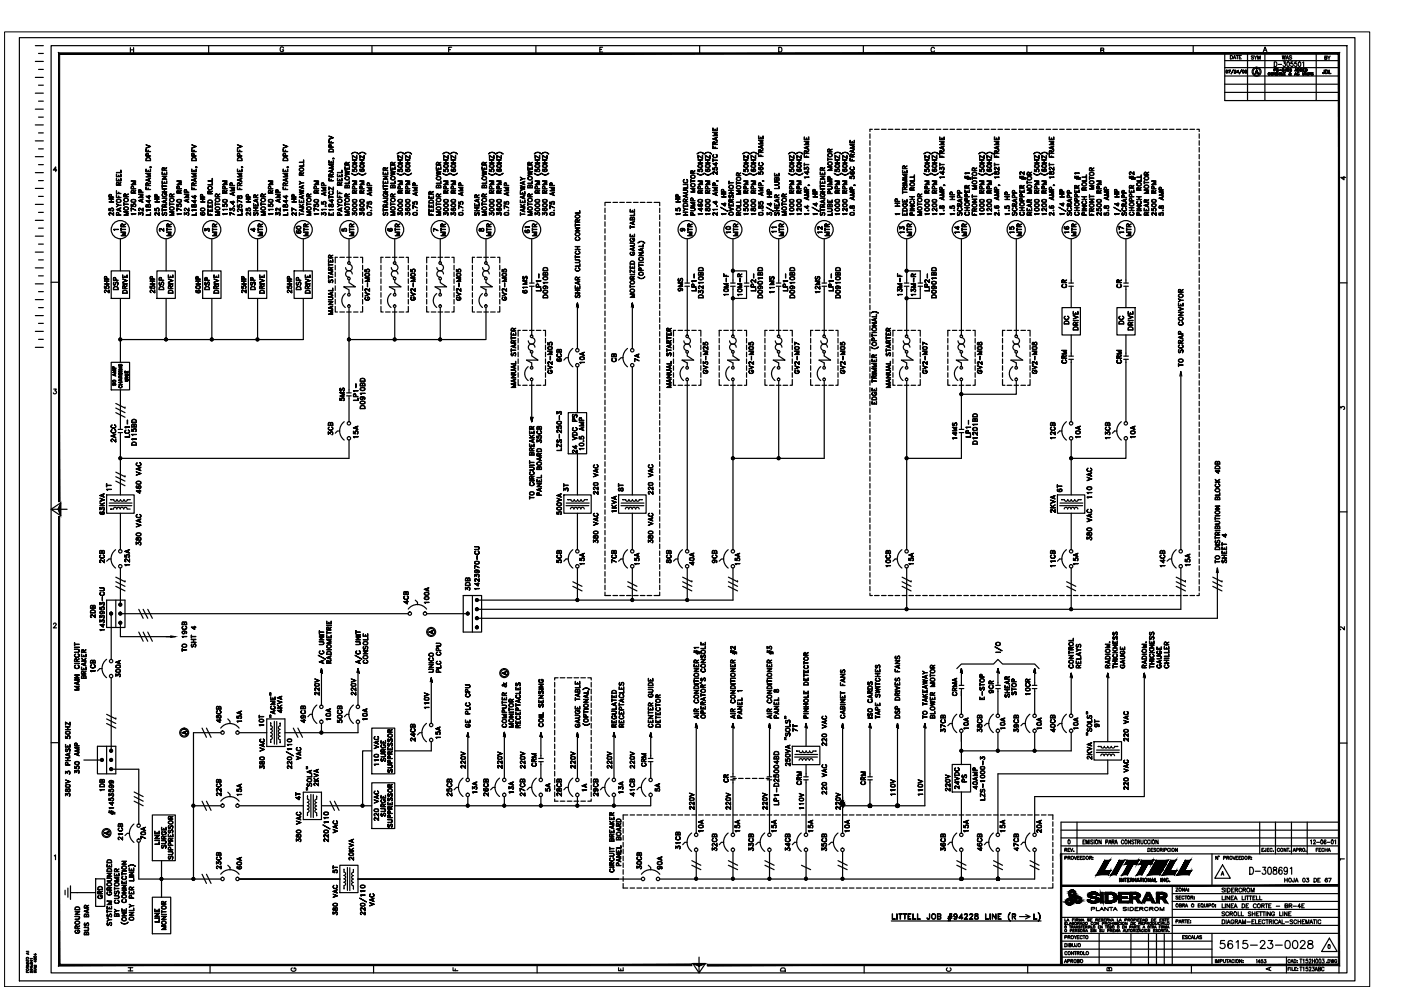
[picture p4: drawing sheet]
<svg xmlns="http://www.w3.org/2000/svg" width="297mm" height="210mm" viewBox="0 0 297 210" stroke-linecap="round" stroke-linejoin="round" font-family="sans-serif">
<g fill="none" stroke="#000" stroke-width=".25">
<path d="M4.1 8h283.2v200h-283.2zM7.5 19.8h1.7M7.5 16.4h1.7M7.5 13h1.7M7.5 9.7h1.7M8.2 18.1h1M8.2 14.7h1M8.2 11.3h1M10.8 9.7h274.8v196.6h-274.8zM27.6 10.1v1M27.6 10.6h.7M28.3 10.1v1"/>
<path d="M44.2 9.7v1.6M60.1 10.2a.37 .37 0 0 0-.4-.3 .37 .37 0 0 0-.3 .4v.3a.36 .36 0 0 0 .4 .4 .36 .36 0 0 0 .3-.4h-.2M78.9 9.7v1.6M95.1 10.5h.4M95.8 10h-.7v1M113.6 9.7v1.6M127.2 10.5h.4M127.8 10h-.6v1h.6M148.3 9.7v1.6M165.1 10h.3a.54 .54 0 0 1 .4 .5 .54 .54 0 0 1-.4 .5h-.3zM183 9.7v1.6M198.1 10.3a.37 .37 0 0 0-.4-.3 .37 .37 0 0 0-.3 .4v.3a.37 .37 0 0 0 .3 .3 .37 .37 0 0 0 .4-.2"/>
<path d="M217.7 9.7v1.6M233.4 10.7l.5-.1 .1-.3-.6-.1v1l.6-.1v-.4h-.2M253 9.7v1.6M259.7 19.6h24.2M259.7 17.9h24.2M259.7 16.1h24.2M259.7 14.3h24.2M259.7 12.9h24.2M260 14.9a.26 .26 0 0 1 .3 .3 .26 .26 0 0 1-.3 .2M260.1 14.9v.5M260.9 14.9l-.3 .6 .3-.6h-.4h.4M260.9 11.8a.37 .37 0 0 1 .4 .3 .37 .37 0 0 1-.4 .4z"/>
<path d="M261.5 12.5l.2-.7 .3 .7M261.5 14.8l-.5 .8zM261.6 12.3h.3M261.7 15.4l.3 .1h-.3l.3-.4v-.2l-.3 .1 .2-.1 .1 .2-.3 .4M262.1 11.8h.5M262.3 15.3l.3 .1h-.4l.4-.5v.6l-.1-.5-.2 .4M262.3 11.8v.7M262.8 15.6l.5-.8-.5 .8M262.8 12.1h.2M263.2 11.8h-.4v.7h.4M263.5 15.4h.2M263.5 14.9h.2"/>
<path d="M263.5 14.9v.5M263.7 14.9v.5M264 15.4h.3M264 14.9h.3M264.1 14.9v.5M264.2 14.9v.5M264.5 11.3v10M265.8 11.9h-.5l.5 .4-.1 .2-.4-.1M265.9 11.8l.3 .4v.4M266.2 15.5h.5M266.2 15.4h.5M266.4 14.8l.4 .9-.4-.8-.3 .8z"/>
<path d="M266.5 11.8l-.3 .4M266.7 12.6v-.8l.2 .8 .3-.8v.8M267.8 11l.4-1 .4 1M268 10.7h.5M268.2 11.3v10M269 15.4l.3 .1a.22 .22 0 0 0-.3 0 .22 .22 0 0 0 0 .3 .22 .22 0 0 0 .3 0 .26 .26 0 0 1-.4 0 .26 .26 0 0 1 .1-.4zM269.5 15.4a.24 .24 0 0 1 .4 .2 .24 .24 0 0 1-.4 .2 .24 .24 0 0 1 0-.3 .24 .24 0 0 1 .3 0 .24 .24 0 0 1 0 .4 .24 .24 0 0 1-.3-.1zM270 15.4l.4 .5v-.5v.5l-.3-.4-.1 .4zM270.2 14.8h.2l.1-.2h-.3l-.1 .5v-.6l.4 .1v.2h-.3M270.2 13.1a.51 .51 0 0 1 .5 .5 .51 .51 0 0 1-.5 .5zM270.7 15.4l.3 .1h-.4l.4 .2-.2 .2h-.2h.4l-.4-.3zM270.7 14.6h.3h-.3l.3 .3v.2h-.3l.3-.1-.3-.3z"/>
<path d="M271 13.7h.7M271.2 14.8l.5 .1zM271.8 15.4v.5h.3h-.3zM271.9 11.8l.1 .8 .2-.8 .2 .8 .1-.8M271.9 14.6h.3l-.3 .5h.3h-.3l.3-.4zM272.1 13.1h.4l-.2 .4a.3 .3 0 0 1 .3 .4 .3 .3 0 0 1-.6 0M272.2 15.4h.3h-.3v.5h.3h-.3zM272.2 15.6h.2l-.2 .1M272.5 15.4h.1M272.7 12.6l.2-.8 .3 .8M272.7 14.5v.6v-.5l-.3 .4h.4h-.4zM272.8 12.3h.3"/>
<path d="M273 13.2l.1-.1a.58 .58 0 0 1 0 1l-.3-.4zM273 15.1h.2M273.1 15.1v-.5h.2l-.1 .5M273.4 15.4h.1M273.4 15.4l.1 .3 .3 .2-.4-.3v-.2h.1l-.2 .5h.2l.3-.3-.3 .3-.2-.1 .2-.4M273.7 14.8v.3M273.8 14.9l-.3-.1v-.3h.3l-.3 .3a.2 .2 0 0 1 .3 0 .2 .2 0 0 1 0 .3 .2 .2 0 0 1-.3-.1M273.8 15l-.2 .1M273.9 11.9l-.5-.1-.1 .2 .5 .2 .1 .2-.2 .2-.4-.2M274.1 13.1h-.4v.4a.3 .3 0 0 1 .4 .1 .3 .3 0 0 1 0 .4 .3 .3 0 0 1-.5-.1M274.5 15.9h.1M274.5 15.8h.3"/>
<path d="M274.6 15h.3M274.7 15.4l.2 .5-.2-.4-.2 .4zM274.7 14.5l.3 .6-.3-.5-.2 .5zM274.9 13.1h-.4v.4a.3 .3 0 0 1 .4 .1 .3 .3 0 0 1 0 .4 .3 .3 0 0 1-.5-.1M275.1 14.5l.4 .1-.1 .5h-.3zM275.2 14.6l.3 .1v.3l-.3 .1M275.4 13.2l.1-.1a.58 .58 0 0 1 0 1l-.2-.4zM275.7 14.5l.4 .2-.1 .4h-.3zM275.7 14.6h.3l.1 .2-.2 .3h-.2zM276.2 15.4l.1 .5h.2l.1-.5v.4l-.2 .1-.2-.1zM276.2 13.3l.2-.2v1M276.3 14.5h.3l-.3 .1v.5z"/>
<path d="M276.3 14.8h.1h-.1M276.3 15.1h.3h-.3M276.8 14.5h.1a.28 .28 0 0 1 .3 .3 .28 .28 0 0 1-.3 .3h-.1a.3 .3 0 0 0 .3-.2 .3 .3 0 0 0-.1-.3h-.2v.5zM276.8 15.4l.3 .5 .1-.5v.5l-.4-.4v.4zM277.4 15.4v.5zM277.7 15.4v.5v-.5M277.9 15.4h-.4h.4M278.1 15.4l.3 .1h-.4l.4 .3-.1 .1h-.3h.4l-.4-.3zM279.1 11.3v10M280.8 14.8v.6l-.2 .2-.2-.2 .3 .1zM280.9 12.2h.4v-.3h-.4v.7l.4-.1-.1-.3M281.1 14.8h.2a.41 .41 0 0 1 .3 .4 .41 .41 0 0 1-.3 .4h-.2z"/>
<path d="M281.1 14.9a.36 .36 0 0 1 .4 .2 .36 .36 0 0 1-.2 .5h-.2zM281.5 11.9l.3 .3v.4M281.8 14.8v.8h.4h-.4zM282 11.9l-.2 .3M283.9 11.3h-24.2v10h24.2M7.5 36.6h1.7M7.5 39.9h1.7M7.5 33.2h1.7M7.5 29.9h1.7M7.5 26.5h1.7M7.5 23.1h1.7M8.2 38.3h1"/>
<path d="M8.2 34.9h1M8.2 31.6h1M8.2 28.2h1M8.2 24.8h1M8.2 21.4h1M12 36.1h-.7l.5-.7v1M24.7 37.8v.5zM24.7 36.9v.5h.9l.1-.5v.6h-1zM24.7 36.6h.9l.1-.5v.5zM25.1 39.2v-.4h-.3l-.1 .4 1 .1h-1l.1-.6 .3 .1 .1 .4M25.1 38.3v-.3l.1 .3M25.1 37.4v-.2l.1 .2"/>
<path d="M25.2 39l.5-.3zM25.6 38.3l.1-.5v.5h-1M27.8 38.4h1h-.8l.8 .4-.8 .3h.8h-1l.9-.3zM27.9 39.5l.3-.1 .1 .3v.3l-.1-.5h-.3v.5h.9h-1zM30.9 39.7l.1 .5h.9h-1zM30.9 38.2l1-.4-.8 .4 .8 .3zM30.9 36.8h1h-.7l.7 .4-.7 .3h.7h-1l.9-.3zM30.9 35.8l.1 .6h.9v-.6v.6h-1zM30.9 31.6l.1 .5 .9 .1h-1zM30.9 30.7l1 .4-1 .3 .9-.3zM31 38.8h.3l.2 .2v.3l-.1-.5h-.4v.5l.9 .1h-1zM31 33.6a.53 .53 0 0 1 .9 .1v.4h-1z"/>
<path d="M31 32.6l.3-.1 .2 .2v.3l-.1-.4h-.4v.4l.9 .1h-1zM31 33.6a.5 .5 0 0 1 .9 .1v.3h-.9zM31.4 39.9v.3zM31.4 36.1v.3zM31.4 31.8v.3zM31.5 39l.4-.2-.4 .3M31.7 37.9v.5M31.8 35.5h.1M32 35.4h-.1M32 35.4l-.2 .1 .2-.1 .1 .1M34.4 39.2v.6zM34.4 38.3v.5h.9v-.5v.6h-.9z"/>
<path d="M34.4 37.4h.9l-.8 .6h.8h-.9l.8-.6zM34.4 36.4v.5h.9v-.5v.6h-.9zM34.4 39.4h.9l-.9 .1M34.8 38.8v-.2l.1 .2M34.8 36.9v-.2l.1 .2M34.8 36.1v-.5h-.3l-.1 .5h.9h-.9l.1-.5h.3l.1 .5M34.9 35.8l.4-.3-.4 .3M37.5 38.4h1h-.8l.8 .4-.8 .3h.8h-1l.8-.3zM38 40l-.1-.5h-.3l-.1 .5h1h-1l.1-.5h.4v.5M40.6 39.7l.1 .5h.9h-1zM40.6 38.2l1-.4-.8 .4 .8 .3zM40.6 36.8h1h-.7l.7 .4-.7 .3h.7h-1l.9-.3z"/>
<path d="M40.6 35.8l.1 .6h.9v-.6v.6h-1zM40.6 31.6l.1 .5 .9 .1h-1zM40.6 30.7l1 .4-1 .3 .9-.3zM40.7 38.8h.3l.1 .2v.3v-.5h-.4v.5l.9 .1h-1zM40.7 33.6a.53 .53 0 0 1 .9 .1v.4h-1zM40.7 33.6a.5 .5 0 0 1 .9 .1v.3h-.9zM40.7 32.5l.4 .1v.4l-.1-.5-.3 .1v.4l.9 .1h-1zM41.1 39.9v.3zM41.1 36.1v.3zM41.1 31.8v.3zM41.1 39l.5-.2-.5 .3M41.4 37.9v.5"/>
<path d="M41.5 35.5h.1M41.7 35.4h-.1M41.7 35.4l-.2 .1 .2-.1 .1 .1M44.1 39.1h.9v-.5v.6zM44.1 38.3h.9v-.5v.6zM47.2 38.4h1h-.8l.8 .4-.8 .3h.8h-1l.8-.3zM47.7 40l-.1-.5h-.3l-.1 .5h1h-1l.1-.5h.4v.5M48.8 39.7h.9l-.7 .1 .7 .3-.7 .3 .7 .1h-.9l.8-.4zM49.2 39.3v-.5h-.3l-.1 .5 .9 .1h-.9l.1-.6h.3l.1 .5M50.3 39.7l.1 .5h.9h-1zM50.3 38.2l1-.4-.8 .4 .8 .3zM50.3 36.8h1h-.8l.8 .4-.8 .3h.8h-1l.9-.3z"/>
<path d="M50.3 35.8l.1 .6h.9v-.6v.6h-1zM50.3 31.6l.1 .5 .9 .1h-1zM50.3 30.7l1 .4-1 .3 .9-.3zM50.4 33.6a.53 .53 0 0 1 .9 .1v.4h-1zM50.4 33.6a.5 .5 0 0 1 .9 .1v.3h-.9zM50.8 39.3v-.5h-.4v.5l.9 .1h-1l.1-.6h.4v.5M50.8 36.4v-.3v.3M50.8 33v-.4h-.4v.4l.9 .1h-1l.1-.6 .4 .1v.4M50.8 32.1v-.3v.3M50.8 39l.5-.2-.5 .3M51 37.9v.5M51.1 37.9v.5"/>
<path d="M51.2 35.5h.1M51.4 35.4h-.1M51.4 35.4l-.2 .1 .2-.1 .1 .1M56.9 38.4h1h-.8l.8 .4-.8 .3h.8h-1l.8-.3zM57.4 40l-.1-.5h-.3l-.1 .5h1h-1l.1-.5h.4v.5M60 39.7l.1 .5h.9h-1zM60 38.2l1-.4-.8 .4 .8 .3zM60 36.8h1h-.8l.8 .4-.8 .3h.8h-1l.8-.3zM60 35.8l.1 .6h.9v-.6v.6h-1zM60 31.6l.1 .5 .9 .1h-1zM60 30.7l1 .4-1 .3 .8-.3zM60.1 33.6a.53 .53 0 0 1 .9 .1v.4h-1z"/>
<path d="M60.1 33.6a.5 .5 0 0 1 .9 .1v.3h-.9zM60.5 39.3v-.5h-.4v.5l.9 .1h-1l.1-.6h.4v.5M60.5 36.4v-.3v.3M60.5 33v-.4h-.4v.4l.9 .1h-1l.1-.6 .4 .1v.4M60.5 32.1v-.3v.3M60.5 39l.5-.2-.5 .3M60.7 37.9v.5M60.9 35.5h.1M61 35.4h.1M61.1 35.4l-.3 .1 .2-.1 .2 .1M63.5 39.7l.9-.4-.8 .4 .8 .3zM63.5 35.2h.8l.1-.5v.5z"/>
<path d="M63.5 34.4h.8l.1-.5v.5zM63.9 38.8l-.4 .3 .4-.3h.5h-.5l-.4-.4 .4 .4M63.9 37.2l-.1-.5h-.3v.5h.9h-.9v-.6l.4 .1 .1 .5M64 36.9l.4-.3-.4 .3M64.1 39.4v.5M64.2 39.4v.5M66.6 38.4h1h-.8l.8 .4-.8 .3h.8h-1l.8-.3zM67.1 40l-.1-.5h-.3l-.1 .5h1h-1l.1-.5h.4v.5M68.2 39.7h.9l-.7 .1 .7 .3-.7 .3 .7 .1h-.9l.8-.4zM68.2 38.8h.3l.2 .1v.4l-.1-.5h-.4v.5l.9 .1h-.9zM69.7 39.7l1 .6v-.6v.5M69.7 37.8l.1 .5h.9h-1z"/>
<path d="M69.7 36.3l1-.4-.8 .4 .8 .4zM69.7 34.9h1l-.8 .1 .8 .3-.8 .3 .8 .1h-1l.8-.4zM69.7 34l.1 .5h.9v-.5v.6h-1zM69.7 29.7l.1 .6h.9h-1zM69.7 28.8l1 .4-1 .4 .8-.4zM69.8 39.7l-.1 .6v-.6l1 .5M69.8 31.7a.57 .57 0 0 1 .9 .2v.3h-1zM69.8 31.7a.5 .5 0 0 1 .6-.1 .5 .5 0 0 1 .3 .6h-.9zM70.2 38.3v-.3v.3M70.2 37.5l-.1-.5h-.3v.5h.9h-1l.1-.6 .4 .1v.5M70.2 34.5v-.3v.3M70.2 31.2l-.1-.5h-.3v.5h.9h-1l.1-.5h.4v.5"/>
<path d="M70.2 30.3v-.3v.3M70.2 37.2l.5-.3-.5 .3M70.4 36.1v.5M70.6 33.6h.1M70.7 33.6h.1M70.8 33.6h-.3h.2l.2 .1M71.5 36.9l.1 .5h.9v-.5v.6h-1zM71.5 36.6h1v-.5v.5zM71.6 38.8l.3-.1 .2 .2v.3l-.1-.4h-.3l-.1 .4 .9 .1h-1zM71.6 38.3l-.1-.5v.5h1v-.5v.5M72 38v.3zM72 37.2v.2z"/>
<path d="M72.1 39l.4-.3zM73.1 38.8h.9l.1-.5v.6zM73.1 36.2l1 .2-.8 .3 .8 .2-1 .3 .9-.3-.9-.2 .9-.3zM73.1 35.3l.1 .5h.8l.1-.5v.6h-1zM73.6 39.4l.2-.2 .2 .1 .1 .5h-1l.1-.5 .2-.1 .2 .2M73.6 39.8l-.1-.5h-.3v.5h.8v-.5h-.3l-.1 .5M73.6 35.8v-.2v.2M73.6 35l-.1-.5-.2-.1-.1 .6h.9h-1l.1-.6h.3l.1 .6M73.6 34.7l.5-.3zM74.5 36.7a.97 .97 0 0 0 1.5 0 .9 .9 0 0 1-1.5 0zM74.5 32.6a.93 .93 0 0 1 1.5 .1 .97 .97 0 0 0-1.5 0zM74.7 38.4h.9h-.7l.7 .4-.7 .3h.7h-.9l.8-.3z"/>
<path d="M74.7 34.5l.9 .1zM74.7 33.9h.9zM74.8 35.1l.3-.2 .5 .2M74.8 35v.4M74.9 34.9h.4l.3 .1a.41 .41 0 0 1-.5 .6 .41 .41 0 0 1-.2-.7zM75.1 36.1l.2-.3 .3 .3M75.1 40v-.5h-.3v.5h.8h-.9l.1-.5h.3l.1 .5M75.1 33.9v.6M75.2 33.9v.6M75.3 35.8l-.2 .1v.5h-.4v-.5l.1 .4 .3 .1a.34 .34 0 0 1 0-.5 .34 .34 0 0 1 .5 .1 .34 .34 0 0 1-.1 .4l.1-.3-.2-.3M75.6 35l-.1 .4-.7-.1M75.6 33.6v-.7v.7l-.8-.6-.1 .6v-.7l.9 .7"/>
<path d="M75.6 36.3l-.1 .1M76.1 36.7a.97 .97 0 0 0 1.5 0 .9 .9 0 0 1-1.5 0zM76.2 32.5a.92 .92 0 0 1 1.4 .2 .97 .97 0 0 0-1.5 0zM76.3 38.4h.9h-.7l.7 .4-.7 .3h.7h-.9l.8-.3zM76.3 34.5l.9 .1zM76.3 33.9h.9zM76.3 33l.9 .6v-.7v.7M76.3 35.9l.1-.1-.1 .3a.45 .45 0 0 0 .5 .3 .45 .45 0 0 0 .4-.5 .29 .29 0 0 0-.5 0 .29 .29 0 0 0 .1 .5M76.3 35a.42 .42 0 0 1 .6-.2 .42 .42 0 0 1 .1 .7h-.5zM76.3 35.3l.4 .2 .5-.2M76.3 35.1l.4-.2 .5 .2M76.3 33v.6v-.7l.9 .7"/>
<path d="M76.4 35.9v.4M76.4 35v.4M76.7 36.1l.2-.3 .3 .3M76.7 36.2l.2 .2M76.7 40v-.5h-.3l-.1 .5h.9h-.9l.1-.5h.3l.1 .5M76.7 33.9v.6M76.8 33.9v.6M76.9 35.8l-.2 .3 .2 .3M77 35.8l.2 .3-.2 .3M77.1 35v.4M77.2 36.2l-.3 .2-.6-.2M77.9 39.7h.9l-.7 .1 .7 .3-.7 .3 .7 .1h-.9l.8-.4z"/>
<path d="M77.9 38.8h.2l.3 .1v.4l-.1-.4-.4-.1v.5l.9 .1h-.9zM81.2 39.2l.1 .6zM81.2 38.3l.1 .5h.9v-.5v.6h-1zM81.2 37.4h1l-.8 .6h.8h-1l.9-.6zM81.2 36.4l.1 .5h.9v-.5v.6h-1zM81.3 39.4h.9l-.9 .1M81.7 38.8v-.2v.2M81.7 36.9v-.2v.2M81.7 36.1v-.5h-.4v.5h.9h-1l.1-.5h.4v.5M81.7 35.8l.5-.3-.5 .3M82.8 38.8h.9l.1-.5v.6zM82.8 36.2l1 .2-.8 .3 .8 .2-1 .3 .9-.3-.9-.2 .9-.3z"/>
<path d="M82.8 35.3v.5h.9l.1-.5v.6h-1zM83.3 39.4l.1-.1h.3l.1 .5h-1v-.5l.3-.1 .2 .2M83.3 39.8l-.1-.5h-.3l-.1 .5h.9v-.5h-.3l-.1 .5M83.3 35.8v-.2v.2M83.3 35l-.1-.5-.2-.1-.2 .6h1h-1l.1-.6h.3l.1 .6M83.3 34.7l.5-.3zM84.2 36.7a.97 .97 0 0 0 1.5 0 .9 .9 0 0 1-1.5 0zM84.2 32.6a.93 .93 0 0 1 1.5 .1 .97 .97 0 0 0-1.5 0zM84.4 38.4h.9h-.7l.7 .4-.7 .3h.7h-.9l.8-.3zM84.4 34.5l.9 .1zM84.4 33.9h.9zM84.4 33l.9 .6v-.7v.7"/>
<path d="M84.5 39.5l.2-.1 .2 .3v.3l-.1-.5h-.3v.5h.8h-.9zM84.5 35.1l.3-.2 .5 .2M84.5 33l-.1 .6v-.7l.9 .7M84.5 35v.4M84.6 34.9h.4l.3 .1a.43 .43 0 0 1-.4 .6 .43 .43 0 0 1-.4-.6zM84.8 36.1l.2-.3 .3 .3M84.8 33.9v.6M85 35.8l-.2 .1v.5h-.4v-.5l.1 .4 .3 .1a.34 .34 0 0 1 0-.5 .34 .34 0 0 1 .5 .1 .34 .34 0 0 1-.1 .4l.1-.3-.2-.3M85.3 35l-.1 .4-.7-.1M85.3 36.3l-.1 .1M85.8 36.7a.97 .97 0 0 0 1.4 0 .9 .9 0 0 1-1.4 0zM85.9 32.5a.92 .92 0 0 1 1.3 .2 .97 .97 0 0 0-1.4 0z"/>
<path d="M86 38.4h.9h-.7l.7 .4-.7 .3h.7h-.9l.8-.3zM86 34.5l.9 .1zM86 33.9h.9zM86 33l.9 .6v-.7v.7M86 35.9l.1-.1-.1 .3a.45 .45 0 0 0 .5 .3 .45 .45 0 0 0 .4-.5 .31 .31 0 0 0-.5 0 .31 .31 0 0 0 0 .5M86 35.3l.4 .2 .5-.2M86 35.1l.4-.2 .5 .2M86 33v.6v-.7l.9 .7M86.1 35.9v.4M86.1 35v.4M86.1 34.9h.4l.4 .1a.41 .41 0 0 1-.5 .6 .41 .41 0 0 1-.3-.7zM86.4 36.1l.2-.3 .3 .3"/>
<path d="M86.4 36.2l.2 .2M86.4 40v-.5h-.3l-.1 .5h.9h-.9l.1-.5h.3v.5M86.4 33.9v.6M86.6 35.8l-.2 .3 .2 .3M86.7 35.8l.2 .3-.2 .3M86.8 35v.4M86.9 36.2l-.3 .2-.6-.2M87.5 39.7h1l-.7 .1 .7 .3-.7 .3 .7 .1h-1l.8-.4zM88 39.3l-.1-.5h-.3v.5l.9 .1h-1l.1-.6 .5 .1v.4M92.5 38.8h.9l.1-.5v.6zM92.5 36.2l1 .2-.8 .3 .8 .2-1 .3 .8-.3-.8-.2 .8-.3zM92.5 35.3v.5h.9l.1-.5v.6h-1z"/>
<path d="M93 39.4v-.1h.4l.1 .5h-1l.1-.5 .2-.1 .2 .2M93 39.8l-.1-.5h-.3l-.1 .5h.9v-.5h-.4v.5M93 35.8v-.2v.2M93 35l-.1-.5h-.3l-.1 .5h1h-1l.1-.6h.3l.1 .6M93 34.7l.5-.3zM93.9 36.7a.97 .97 0 0 0 1.5 0 .9 .9 0 0 1-1.5 0zM93.9 32.6a.93 .93 0 0 1 1.5 .1 .97 .97 0 0 0-1.5 0zM94.1 38.4h.9h-.7l.7 .4-.7 .3h.7h-.9l.8-.3zM94.1 34.5l.9 .1zM94.1 33.9h.9zM94.1 35a.48 .48 0 0 1 .6-.2 .48 .48 0 0 1 .3 .6 .49 .49 0 0 1-.6 .1 .49 .49 0 0 1-.3-.5zM94.1 35.3l.4 .2 .5-.2"/>
<path d="M94.1 35.1l.4-.2 .5 .2M94.2 35v.4M94.4 36.1l.3-.3 .3 .3M94.5 40v-.5h-.3l-.1 .5h.9h-.9v-.5h.4l.1 .5M94.5 33.9v.6M94.6 33.9v.6M94.6 35.8l-.2 .3 .1 .3h-.4v-.5v.4l.3 .1a.34 .34 0 0 1 .1-.5 .34 .34 0 0 1 .5 .1 .34 .34 0 0 1-.1 .4l.1-.3-.2-.3M95 35v.4M95 33.6v-.7v.7l-.9-.6v.6v-.7l.9 .7M95 36.3l-.1 .1M95.5 36.7a.97 .97 0 0 0 1.4 0 .9 .9 0 0 1-1.4 0zM95.5 32.6a.93 .93 0 0 1 1.4 .1 .97 .97 0 0 0-1.4 0z"/>
<path d="M95.6 38.4h1h-.7l.7 .4-.7 .3h.7h-1l.9-.3zM95.6 34.5l1 .1zM95.6 33.9h1zM95.6 33l1 .6v-.7v.7M95.7 35.9l.1-.1-.2 .3a.47 .47 0 0 0 .6 .3 .47 .47 0 0 0 .4-.5 .31 .31 0 0 0-.5 0 .31 .31 0 0 0 0 .5M95.7 35.3l.4 .2 .5-.2M95.7 35.1l.4-.2 .5 .2M95.7 33l-.1 .6v-.7l1 .7M95.8 35.9v.4M95.8 35v.4M95.8 34.9h.4l.4 .1a.43 .43 0 0 1-.5 .6 .43 .43 0 0 1-.4-.6zM96.1 36.1l.2-.3 .3 .3"/>
<path d="M96.1 36.2l.2 .2M96.1 40v-.5h-.3l-.1 .5h.9h-1l.2-.5h.3v.5M96.1 33.9v.6M96.3 35.8l-.2 .3 .2 .3M96.4 35.8l.2 .3-.2 .3M96.5 35v.4M96.6 36.2l-.3 .2-.6-.2M97.2 39.7h1l-.7 .1 .7 .3-.7 .3 .7 .1h-1l.8-.4zM97.3 38.8h.2l.2 .1v.4l-.1-.5h-.3v.5l.9 .1h-1zM102.2 38.8h.9l.1-.5v.6zM102.2 36.2l1 .2-.8 .3 .8 .2-1 .3 .8-.3-.8-.2 .8-.3zM102.2 35.3v.5h.9l.1-.5v.6h-1z"/>
<path d="M102.7 39.4v-.1h.4l.1 .5h-1l.1-.5 .2-.1 .2 .2M102.7 39.8l-.1-.5h-.3l-.1 .5h.9v-.5h-.4v.5M102.7 35.8v-.2v.2M102.7 35l-.1-.5h-.3l-.1 .5h1h-1l.1-.6h.3l.1 .6M102.7 34.7l.5-.3zM103.6 36.7a.97 .97 0 0 0 1.5 0 .9 .9 0 0 1-1.5 0zM103.6 32.6a.93 .93 0 0 1 1.5 .1 .97 .97 0 0 0-1.5 0zM103.8 38.4h.9h-.7l.7 .4-.7 .3h.7h-.9l.8-.3zM103.8 34.5l.9 .1zM103.8 33.9h.9zM103.8 35a.48 .48 0 0 1 .6-.2 .48 .48 0 0 1 .3 .6 .49 .49 0 0 1-.6 .1 .49 .49 0 0 1-.3-.5zM103.8 35.3l.4 .2 .5-.2"/>
<path d="M103.8 35.1l.4-.2 .5 .2M103.8 35v.4M104.1 36.1l.3-.3 .3 .3M104.2 40v-.5h-.4v.5h.9h-.9v-.5h.4l.1 .5M104.2 33.9v.6M104.3 33.9v.6M104.3 35.8l-.2 .3 .1 .3h-.4v-.5v.4l.3 .1a.34 .34 0 0 1 .1-.5 .34 .34 0 0 1 .5 .1 .34 .34 0 0 1-.1 .4l.1-.3-.2-.3M104.6 35v.4M104.7 33.6v-.7v.7l-.9-.6v.6v-.7l.9 .7M104.7 36.3l-.1 .1M105.2 36.7a.97 .97 0 0 0 1.4 0 .9 .9 0 0 1-1.4 0zM105.2 32.6a.93 .93 0 0 1 1.4 .1 .97 .97 0 0 0-1.4 0z"/>
<path d="M105.3 38.4h1h-.7l.7 .4-.7 .3h.7h-1l.9-.3zM105.3 34.5l1 .1zM105.3 33.9h1zM105.3 33l1 .6v-.7v.7l-1-.7v.7l.1-.6M105.4 35.9l.1-.1-.1 .1a.48 .48 0 0 0 .3 .5 .48 .48 0 0 0 .6-.3 .3 .3 0 0 0-.4-.3 .3 .3 0 0 0-.1 .6M105.4 35a.48 .48 0 0 1 .6-.2 .48 .48 0 0 1 .3 .6 .49 .49 0 0 1-.6 .1 .49 .49 0 0 1-.3-.5zM105.4 35.3l.3 .2 .6-.2M105.4 35.1l.3-.2 .6 .2M105.5 35.9v.4M105.5 35v.4M105.7 36.1l.3-.3 .3 .3M105.7 36.2l.3 .2"/>
<path d="M105.8 40l-.1-.5h-.2l-.1 .5h.9h-1l.1-.5h.3l.1 .5M105.8 33.9v.6M106 35.8l-.3 .3 .3 .3M106.1 35.8l.2 .3-.2 .3M106.2 35v.4M106.3 36.2l-.3 .2-.6-.2M106.9 39.7h1l-.8 .1 .8 .3-.8 .3 .8 .1h-1l.8-.4zM107.4 39.3l-.1-.5h-.3v.5l.9 .1h-1l.1-.6h.4v.5M110.3 39.4l1 .3-.9 .2 .9 .2-1 .3 .9-.3-.9-.2 .9-.2zM110.3 38.8l1-.4-.9 .4 .9 .4zM110.3 37.5l.5 .4h.5h-.5l-.5 .4 .5-.4zM111 38.6v.4"/>
<path d="M111.1 38.5v.6M111.9 38.8h.9l.1-.5v.6zM111.9 36.2l1 .2-.9 .3 .9 .2-1 .3 .8-.3-.8-.2 .8-.3zM111.9 35.3v.5h.9l.1-.5v.6h-1zM111.9 39.3l.3-.1 .2 .2 .1-.2 .3 .1 .1 .5h-1zM112 39.3h.3l.1 .5v-.5h.4v.5h-.9zM112 34.4h.3l.1 .6-.2-.6-.2 .1-.1 .5h1h-1zM112.4 35.6v.2zM112.4 34.7l.5-.3zM113.3 36.7a.97 .97 0 0 0 1.5 0 .91 .91 0 0 1-1.5 0zM113.3 32.6a.94 .94 0 0 1 1.5 .1 .98 .98 0 0 0-1.5 0zM113.5 38.4h.9h-.7l.7 .4-.7 .3h.7h-.9l.8-.3z"/>
<path d="M113.5 34.5l.9 .1zM113.5 33.9h.9zM113.5 33l.9 .6v-.7v.7M113.5 35a.48 .48 0 0 1 .6-.2 .48 .48 0 0 1 .3 .6 .49 .49 0 0 1-.6 .1 .49 .49 0 0 1-.3-.5zM113.5 35.3l.4 .2 .5-.2M113.5 35.1l.4-.2 .5 .2M113.5 33v.6v-.7l.9 .7M113.5 35v.4M113.8 36.1l.2-.3 .4 .3M113.9 40v-.5h-.4v.5h.9h-.9v-.5h.4l.1 .5M113.9 33.9v.6M114 33.9v.6"/>
<path d="M114 35.8l-.2 .3 .1 .3h-.4v-.5v.4l.3 .1a.34 .34 0 0 1 .1-.5 .34 .34 0 0 1 .5 .1 .34 .34 0 0 1-.1 .4M114.2 35.8l.2 .3-.1 .3M114.3 35v.4M114.4 36.3l-.1 .1M114.9 36.7a.97 .97 0 0 0 1.4 0 .9 .9 0 0 1-1.4 0zM114.9 32.6a.93 .93 0 0 1 1.4 .1 .97 .97 0 0 0-1.4 0zM115 38.4h1h-.7l.7 .4-.7 .3h.7h-1l.9-.3zM115 34.5l1 .1zM115 33.9h1zM115 33l1 .6v-.7v.7l-1-.7v.7l.1-.6M115.1 35.9l.1-.1-.1 .1a.48 .48 0 0 0 .3 .5 .48 .48 0 0 0 .6-.3 .3 .3 0 0 0-.4-.3 .3 .3 0 0 0-.1 .6M115.1 35a.48 .48 0 0 1 .6-.2 .48 .48 0 0 1 .3 .6 .49 .49 0 0 1-.6 .1 .49 .49 0 0 1-.3-.5z"/>
<path d="M115.1 35.3l.3 .2 .6-.2M115.1 35.1l.3-.2 .6 .2M115.1 35.9v.4M115.1 35v.4M115.4 36.1l.3-.3 .3 .3M115.4 36.2l.3 .2M115.5 40l-.1-.5h-.3v.5h.9h-1l.1-.5h.4v.5M115.5 33.9v.6M115.6 35.8l-.2 .3 .2 .3M115.8 35.8l.2 .3-.2 .3M115.9 35v.4M116 36.2l-.3 .2-.6-.2"/>
<path d="M116.6 39.7h1l-.8 .1 .8 .3-.8 .3 .8 .1h-1l.8-.4zM117.1 39.3l-.1-.5h-.3l-.1 .5 1 .1h-1v-.6h.4l.1 .5M144.9 39.9h.9v-.5v.5zM144.9 39.1h.9zM144.9 38.2l.2-.2a.37 .37 0 0 0-.2 .4 .37 .37 0 0 0 .3 .3h.3a.37 .37 0 0 0 .3-.3 .37 .37 0 0 0-.2-.4 .38 .38 0 0 1 .2 .5 .38 .38 0 0 1-.3 .3l-.5-.1zM146.4 39.9h1l-.8 .1 .8 .3-.8 .4h.8h-1l.8-.4zM146.4 38l.1 .7zM146.5 38.3h.9l-.9 .1M146.9 36.7l-.1-.4h-.3v.4l.9 .1h-1l.1-.6 .4 .1v.4M146.9 36.4l.5-.2-.5 .3M147.8 36.7a.98 .98 0 0 0 1.5 0 .9 .9 0 0 1-1.5 0zM147.8 32.6a.93 .93 0 0 1 1.5 .1 .97 .97 0 0 0-1.5 0z"/>
<path d="M148 38.4h1h-.8l.8 .4-.8 .3h.8h-1l.8-.3zM148 34.5l1 .1zM148 33.9h1zM148 33l1 .6v-.7l-.1 .7M148 35a.46 .46 0 0 1 .6-.2 .46 .46 0 0 1 .3 .6 .46 .46 0 0 1-.6 .2 .46 .46 0 0 1-.3-.6zM148 35.3l.4 .2 .5-.2M148 35.1l.4-.2 .5 .2M148 33v.6v-.7l1 .7M148.1 35v.4M148.3 36.1l.3-.3 .3 .3M148.5 40l-.1-.5h-.3l-.1 .5h1h-1l.1-.5h.4v.5M148.5 33.9v.6"/>
<path d="M148.5 35.8l-.1 .1v.5h-.4v-.5v.4l.3 .1a.34 .34 0 0 1 .1-.5 .34 .34 0 0 1 .5 .1 .34 .34 0 0 1-.1 .4M148.7 35.8l.2 .3-.1 .3M148.8 35v.4M148.9 36.3l-.1 .1M149.4 36.7a.98 .98 0 0 0 1.4 0 .9 .9 0 0 1-1.4 0zM149.4 32.6a.93 .93 0 0 1 1.4 .1 .97 .97 0 0 0-1.4 0zM149.6 38.4h.9h-.7l.7 .4-.7 .3h.7h-.9l.8-.3zM149.6 34.5l.9 .1zM149.6 33.9h.9zM149.6 35.9a.48 .48 0 0 0 .3 .6 .48 .48 0 0 0 .6-.4v-.2a.31 .31 0 0 0-.5 0 .31 .31 0 0 0 .1 .5M149.6 35a.48 .48 0 0 1 .6-.2 .48 .48 0 0 1 .3 .6 .48 .48 0 0 1-.6 .2 .48 .48 0 0 1-.3-.6zM149.6 35.3l.4 .2 .5-.2"/>
<path d="M149.6 35.1l.4-.2 .5 .2M149.6 35.9v.4M149.6 35v.4M150 36.1l.2-.3 .3 .3M150 36.2l.2 .2M150 40v-.5h-.4v.5h.9h-.9v-.5h.4l.1 .5M150 33.9v.6M150.1 33.9v.6M150.2 35.8l-.2 .3 .2 .3M150.3 35.8l.2 .3-.2 .3M150.4 35v.4M150.5 36.2l-.3 .2-.6-.2"/>
<path d="M150.5 33.6v-.7v.7l-.9-.6v.6v-.7l.9 .7M151.1 39.7h1l-.8 .1 .8 .3-.8 .3 .8 .1h-1l.8-.4zM151.1 33.7l.1 .6zM151.1 30.9l.1 .5 .9 .1h-1zM151.1 29.4l1-.3-.8 .3 .8 .4zM151.1 28.1h1h-.8l.8 .3-.8 .3 .8 .1h-1l.8-.4zM151.1 27.1l.1 .5h.9v-.5v.6h-1zM151.2 33.9h.9l-.9 .1M151.3 32.8a.34 .34 0 0 0-.1 .3 .34 .34 0 0 0 .3 .3h.2a.33 .33 0 0 0 .4-.3 .33 .33 0 0 0-.3-.3 .38 .38 0 0 1 .3 .5 .38 .38 0 0 1-.6 .1l-.4-.2zM151.5 35.7l.2-.2 .4 .2M151.6 39.3v-.5h-.4v.5l.9 .1h-1l.1-.6h.4v.5M151.6 31.4v-.3v.3"/>
<path d="M151.6 30.6v-.5h-.4v.5h.9h-1l.1-.5h.4v.5M151.6 27.6v-.2v.2M151.6 30.3l.5-.3zM151.7 35.5l-.2 .2 .1 .4-.5-.1v-.5l.1 .4 .3 .1a.35 .35 0 0 1 .1-.5 .35 .35 0 0 1 .5 .1 .35 .35 0 0 1-.2 .5M151.8 35.1v-.7v.8l-.7-.5h1h-.8l.5 .4M151.8 29.2v.5M151.8 35.5l.3 .2-.2 .4M152 38.4h.1M152.1 36.9v-.5v.6l-.7-.6-.2 .2 .1 .3a.29 .29 0 0 1-.2-.3 .29 .29 0 0 1 .3-.2l.7 .5M152.1 35.9l-.2 .2M152.1 38.3h.1M152.2 38.3l-.3 .1 .2-.1 .2 .1"/>
<path d="M154.5 38.4l.1 .6zM154.6 38.8l.9-.1zM156.1 38.5l.1 .6zM156.2 38.8h.9h-.9M156.5 37.2v-.5h-.3v.5h.9h-1l.1-.5h.3l.1 .5M156.6 36.9l.5-.3-.5 .3M157.5 36.7a.97 .97 0 0 0 1.5 0 .9 .9 0 0 1-1.5 0zM157.6 32.5a.92 .92 0 0 1 1.4 .2 .97 .97 0 0 0-1.5 0zM157.7 38.4h.9h-.7l.7 .4-.7 .3h.7h-.9l.8-.3zM157.7 34.5l.9 .1zM157.7 33.9h.9zM157.7 33l.9 .6v-.7v.7"/>
<path d="M157.7 35a.42 .42 0 0 1 .6-.2 .42 .42 0 0 1 .2 .7h-.6zM157.7 35.3l.4 .2 .5-.2M157.7 35.1l.4-.2 .5 .2M157.7 33v.6v-.7l.9 .7M157.8 35v.4M158 36.1l.3-.3 .3 .3M158.1 40v-.5h-.3l-.1 .5h.9h-.9l.1-.5h.3l.1 .5M158.1 33.9v.6M158.2 33.9v.6M158.2 35.8l-.1 .1v.5h-.4v-.5v.4l.3 .1a.34 .34 0 0 1 .1-.5 .34 .34 0 0 1 .5 .1 .34 .34 0 0 1-.1 .4l.1-.3-.2-.3M158.5 35v.4M158.6 36.3l-.1 .1"/>
<path d="M159 36.7a.98 .98 0 0 0 1.5 0 .9 .9 0 0 1-1.5 0zM159 32.6a.93 .93 0 0 1 1.5 .1 .97 .97 0 0 0-1.5 0zM159.3 38.4h.9h-.7l.7 .4-.7 .3h.7h-.9l.8-.3zM159.3 34.5l.9 .1zM159.3 33.9h.9zM159.3 35.9l.1-.1-.1 .3a.45 .45 0 0 0 .5 .3 .45 .45 0 0 0 .3-.5 .29 .29 0 0 0-.4 0 .29 .29 0 0 0 .1 .5M159.3 35a.46 .46 0 0 1 .6-.2 .46 .46 0 0 1 .2 .6 .46 .46 0 0 1-.5 .2 .46 .46 0 0 1-.3-.6zM159.3 35.1l.3-.2 .5 .2M159.3 35.9v.4M159.3 35v.4M159.6 36.1l.3-.3 .2 .3M159.6 36.2l.3 .2"/>
<path d="M159.7 40l-.1-.5h-.3v.5h.9h-.9v-.5h.4l.1 .5M159.7 33.9v.6M159.8 33.9v.6M159.9 35.8l-.3 .3 .3 .3M160 35.8l.1 .3-.1 .3M160.1 35l-.1 .4-.7-.1M160.1 36.2l-.2 .2-.6-.2M160.1 33.6l.1-.7v.7l-.9-.6v.6v-.7l.9 .7M160.8 39.7h1l-.8 .1 .8 .3-.8 .3 .8 .1h-1l.8-.4zM160.8 32.6l.1 .5 .9 .1h-1zM160.8 31.1l1-.3-.8 .3 .8 .4zM160.8 29.7h1l-.8 .1 .8 .3-.8 .4h.8h-1l.8-.4z"/>
<path d="M160.8 28.8l.1 .5h.9v-.5v.6h-1zM160.9 35.6l.1-.1h-.1a.45 .45 0 0 0 .4 .6 .45 .45 0 0 0 .5-.5l-.2-.1a.3 .3 0 0 0-.3 .1 .3 .3 0 0 0 0 .4M160.9 35.5v.4M161 34.5v-.1a.37 .37 0 0 0-.1 .4 .37 .37 0 0 0 .3 .3h.2a.35 .35 0 0 0 .4-.3 .35 .35 0 0 0-.3-.4 .37 .37 0 0 1 .3 .5 .37 .37 0 0 1-.4 .3l-.4-.1-.2-.2zM161.2 36.6l.2-.2 .4 .2M161.2 35.7l.3-.2 .3 .2M161.2 35.8l.3 .2M161.3 39.3l-.1-.5h-.3v.5l.9 .1h-1l.1-.6h.4v.5M161.3 33.1v-.3v.3M161.3 32.3l-.1-.5h-.3v.5h.9h-1l.1-.5h.4v.5M161.3 29.3v-.2v.2M161.3 32l.5-.3-.5 .4"/>
<path d="M161.4 36.4l-.2 .2v.3h-.4v-.5l.1 .5h.3a.34 .34 0 0 1 0-.5 .34 .34 0 0 1 .5 .1 .34 .34 0 0 1-.1 .5v-.1M161.4 35.5l-.2 .2 .2 .3M161.5 30.9v.5M161.5 36.4l.3 .2-.2 .3M161.5 35.5l.3 .2-.3 .3M161.5 30.8v.6M161.7 38.4h.1M161.8 35.8l-.3 .2-.6-.2M161.8 36.8l-.2 .1M161.8 38.3h.1M161.9 38.3l-.3 .1 .2-.1 .2 .1M164.2 39.9h.9l.1-.5v.6z"/>
<path d="M164.2 38.6h.7l.2 .1v.4l-.2 .1h-.7h.7l.2-.3v-.2zM164.3 37.2l-.1-.5v.6h1M164.7 37.8l.1-.1h.3l.1 .5h-1l.1-.5 .2-.1 .2 .2M164.7 38.2l-.1-.5h-.3v.5h.8v-.5h-.3l-.1 .5M164.7 37.2v-.3v.3M165.1 36.7v.5zM167.2 36.7a.97 .97 0 0 0 1.5 0 .9 .9 0 0 1-1.5 0zM167.3 32.5a.92 .92 0 0 1 1.4 .2 .97 .97 0 0 0-1.5 0zM167.4 38.4h.9h-.7l.7 .4-.7 .3h.7h-.9l.8-.3zM167.4 34.5l.9 .1zM167.4 33.9h.9zM167.4 33l.9 .6v-.7v.7"/>
<path d="M167.4 35a.42 .42 0 0 1 .6-.2 .42 .42 0 0 1 .1 .7h-.5zM167.4 35.3l.4 .2 .5-.2M167.4 35.1l.4-.2 .5 .2M167.4 33v.6v-.7l.9 .7M167.5 35v.4M167.7 36.1l.3-.3 .3 .3M167.8 40v-.5h-.3l-.1 .5h.9h-.9l.1-.5h.3l.1 .5M167.8 33.9v.6M167.9 33.9v.6M167.9 35.8l-.1 .1v.5h-.4v-.5v.4l.3 .1a.34 .34 0 0 1 .1-.5 .34 .34 0 0 1 .5 .1 .34 .34 0 0 1-.2 .4l.2-.3-.2-.3M168.2 35v.4M168.3 36.3l-.1 .1"/>
<path d="M168.7 36.7a.97 .97 0 0 0 1.5 0 .9 .9 0 0 1-1.5 0zM168.7 32.6a.93 .93 0 0 1 1.5 .1 .97 .97 0 0 0-1.5 0zM169 38.4h.9h-.7l.7 .4-.7 .3h.7h-.9l.8-.3zM169 34.5l.9 .1zM169 33.9h.9zM169 33l.9 .6v-.7l-.1 .7M169 35.9l.1-.1-.1 .3a.45 .45 0 0 0 .5 .3 .45 .45 0 0 0 .3-.5 .29 .29 0 0 0-.4 0 .29 .29 0 0 0 .1 .5M169 35a.42 .42 0 0 1 .6-.2 .42 .42 0 0 1 .1 .7h-.6zM169 35.3l.3 .2 .5-.2M169 35.1l.3-.2 .5 .2M169 33v.6v-.7l.9 .7M169 35.9v.4"/>
<path d="M169 35v.4M169.3 36.1l.3-.3 .2 .3M169.4 40l-.1-.5h-.3v.5h.9h-.9v-.5h.4l.1 .5M169.4 33.9v.6M169.5 33.9v.6M169.5 35.8l-.2 .3 .2 .3-.2-.2M169.7 35.8l.1 .3-.1 .3M169.8 35v.4M169.8 36.2l-.2 .2-.6-.2M170.5 37.5l1 .1h-.9l.1 .2zM170.5 34.6l.1 .6zM170.5 32.8l.1 .5h.9h-1z"/>
<path d="M170.5 31.3l1-.3-.9 .3 .9 .4zM170.5 30h1h-.8l.8 .3-.8 .3 .8 .1h-1l.8-.4zM170.5 29l.1 .5h.8l.1-.5v.6h-1zM170.6 35.5l-.1 .5v-.5l.4 .3M170.6 34.9h.9h-.9M170.9 35.7l.3-.2 .2 .2M171 33.3v-.3v.3M171 32.5l-.1-.5h-.3v.5h.9h-1l.2-.6 .3 .1v.5M171 29.5v-.3v.3M171 32.2l.5-.3zM171.1 35.5l-.2 .3-.4-.3M171.2 36.9v-.6v.7l-.7-.5h1l-.9 .1 .6 .3"/>
<path d="M171.2 31.1v.5M171.2 35.5l.2 .2-.1 .4a.34 .34 0 0 0 .2-.4 .34 .34 0 0 0-.4-.3 .34 .34 0 0 0-.2 .4M171.4 39.3h.1M171.4 35.9l-.1 .2M171.5 39.2v.1M171.6 39.3h-.3l.2-.1 .2 .2M173.9 39.2v.6zM173.9 38.3v.5h.9l.1-.5v.6h-1zM173.9 37.4h1l-.8 .6h.8h-1l.9-.6zM173.9 36.4v.5h.9l.1-.5v.6h-1zM173.9 39.4h1l-1 .1M174.4 38.8v-.2v.2"/>
<path d="M174.4 36.9v-.2v.2M174.4 36.1l-.1-.5h-.3l-.1 .5h1h-1v-.5h.5v.5M174.4 35.8l.5-.3-.5 .3M175.5 39.5h.8l.1 .5-.2 .2h-.7l.7-.1 .2-.2-.1-.3zM175.5 38.4h.9h-.7l.7 .4-.7 .3h.7h-.9l.8-.3zM175.5 35.4h.9h-.7l.7 .4-.7 .3h.7h-.9l.8-.3zM175.5 33.5v.6zM175.5 33.8h.9h-.9M175.9 38v-.5h-.3l-.1 .5h.9h-.9v-.5h.4l.1 .5M175.9 32.2v-.5h-.3l-.1 .5h.9h-.9v-.5h.4l.1 .5M176 31.9l.4-.3-.4 .3M176.9 36.7a.97 .97 0 0 0 1.5 0 .9 .9 0 0 1-1.5 0z"/>
<path d="M177 32.5a.92 .92 0 0 1 1.4 .2 .97 .97 0 0 0-1.5 0zM177 38.4h1h-.7l.7 .4-.7 .3h.7h-1l.9-.3zM177 34.5l1 .1zM177 33.9h1zM177 33l1 .6v-.7v.7l-1-.7v.7l.1-.6M177.1 35a.42 .42 0 0 1 .6-.2 .42 .42 0 0 1 .1 .7h-.6l-.2-.3zM177.1 35.1l.4-.2 .5 .2M177.2 35v.4l.8-.1M177.4 36.1l.3-.3 .3 .3M177.5 40v-.5h-.3l-.1 .5h.9h-1l.2-.5h.3v.5M177.5 33.9v.6M177.6 35.8l-.1 .1v.5h-.5v-.5l.1 .4 .3 .1a.34 .34 0 0 1 .1-.5 .34 .34 0 0 1 .5 .1 .34 .34 0 0 1-.2 .4l.2-.3-.2-.3"/>
<path d="M177.9 35v.4M178 36.3l-.1 .1M178.4 36.7a.97 .97 0 0 0 1.5 0 .9 .9 0 0 1-1.5 0zM178.5 32.5a.92 .92 0 0 1 1.4 .2 .97 .97 0 0 0-1.5 0zM178.6 38.4h1h-.7l.7 .4-.7 .3h.7h-1l.9-.3zM178.6 34.5l1 .1zM178.6 33.9h1zM178.6 33l1 .6v-.7l-.1 .7M178.7 35.9l.1-.1-.2 .3a.45 .45 0 0 0 .6 .3 .45 .45 0 0 0 .3-.5 .29 .29 0 0 0-.4 0 .29 .29 0 0 0 .1 .5M178.7 35a.42 .42 0 0 1 .6-.2 .42 .42 0 0 1 .1 .7h-.6zM178.7 35.3l.3 .2 .5-.2M178.7 35.1l.3-.2 .5 .2"/>
<path d="M178.7 33l-.1 .6v-.7l1 .7M178.7 35.9v.4M178.7 35v.4M179 36.1l.3-.3 .2 .3M179.1 40l-.1-.5h-.3v.5h.9h-1l.1-.5h.4l.1 .5M179.1 33.9v.6M179.2 33.9v.6M179.2 35.8l-.2 .3 .2 .3-.2-.2M179.4 35.8l.1 .3-.1 .3M179.5 35v.4M179.5 36.2l-.2 .2-.6-.2M180.2 33.6l.1 .5h.8h-.9z"/>
<path d="M180.2 32.1l.9-.4-.8 .4 .8 .3zM180.2 30.7h.9h-.7l.7 .4-.7 .3h.7h-.9l.8-.3zM180.2 29.7l.1 .6h.8v-.6v.6h-.9zM180.3 36.5v-.1l-.1 .2a.45 .45 0 0 0 .5 .4 .45 .45 0 0 0 .4-.5 .29 .29 0 0 0-.5 0 .29 .29 0 0 0 .1 .4M180.3 36.4v.4M180.3 35.4h.1a.37 .37 0 0 0-.1 .4 .37 .37 0 0 0 .3 .3h.2a.37 .37 0 0 0 .3-.3 .37 .37 0 0 0-.2-.4 .38 .38 0 0 1 .2 .4 .38 .38 0 0 1-.3 .3l-.5-.2zM180.6 37.5l.2-.2 .3 .2M180.6 36.6l.2-.2 .3 .2M180.6 36.7l.2 .2M180.6 34.1v-.3l.1 .3M180.6 33.2v-.4h-.3v.4l.8 .1h-.9l.1-.6 .3 .1 .1 .4M180.6 30.3v-.3l.1 .3"/>
<path d="M180.7 32.9l.4-.2-.4 .3M180.8 37.3l-.2 .2v.4l-.4-.1v-.4l.1 .4h.3a.34 .34 0 0 1 0-.5 .34 .34 0 0 1 .5 .1 .34 .34 0 0 1-.1 .5l.1-.4-.2-.2M180.8 36.4l-.2 .2 .2 .3M180.9 31.8v.5M180.9 36.4l.2 .2-.2 .3M181.1 39.3h.1M181.1 36.7l-.3 .2-.5-.1M181.1 37.7l-.1 .2M181.2 39.2l-.1 .1M181.3 39.3h-.3l.2-.1 .2 .2M184.4 28.4v.9M184.4 29.8v1"/>
<path d="M184.4 31.3v.9M184.4 32.8v.9M184.4 34.2v1M184.4 35.6v1M184.4 37.1v.9M184.4 38.6v.9M184.4 40v1M185 27.4h-.6v.5M185.4 27.4h1M186.9 27.4h1M188.3 27.4h1M189.8 27.4h1"/>
<path d="M191.3 27.4h.9M191.3 39.2l1 .1zM191.3 38.1h1l-.7 .1 .7 .3-.7 .3h.7h-1l.9-.3zM191.3 37h1l-.7 .1 .7 .3-.7 .3h.7h-1l.9-.3zM191.4 36.6l-.1-.5v.5h1M191.8 36.6v-.3l.1 .3M191.8 35.7v-.5h-.3l-.1 .5 .9 .1h-1l.1-.6h.4l.1 .5M191.9 39.9l.4-.3-.4 .3M191.9 35.4l.4-.2-.4 .3M192.3 36.1v.5zM192.7 27.4h1M192.9 38.3h.9l.1-.5v.6z"/>
<path d="M192.9 37.5h.9l.1-.4v.5zM193.4 40l.5-.3-.5 .3M194.1 27.4h1M195.6 27.4h1M195.9 36.7a.97 .97 0 0 0 1.5 0 .9 .9 0 0 1-1.5 0zM196 32.5a.92 .92 0 0 1 1.4 .2 .97 .97 0 0 0-1.5 0zM196.1 38.4h.9h-.7l.7 .4-.7 .3h.7h-.9l.8-.3zM196.1 34.5l.9 .1zM196.1 33.9h.9zM196.1 33l.9 .6v-.7v.7M196.1 35a.42 .42 0 0 1 .6-.2 .42 .42 0 0 1 .2 .7h-.6zM196.1 35.3l.4 .2 .5-.2"/>
<path d="M196.1 35.1l.4-.2 .5 .2M196.1 33v.6v-.7l.9 .7M196.2 35v.4M196.4 36.1l.3-.3 .3 .3M196.5 40v-.5h-.3l-.1 .5h.9h-.9l.1-.5h.3l.1 .5M196.5 33.9v.6M196.6 33.9v.6M196.6 35.8l-.1 .1v.5h-.4v-.5v.4l.3 .1a.34 .34 0 0 1 .1-.5 .34 .34 0 0 1 .5 .1 .34 .34 0 0 1-.1 .4l.1-.3-.2-.3M196.9 35v.4M197 36.3l-.1 .1M197.1 27.4h.9M197.4 36.7a.98 .98 0 0 0 1.5 0 .9 .9 0 0 1-1.5 0z"/>
<path d="M197.4 32.6a.93 .93 0 0 1 1.5 .1 .97 .97 0 0 0-1.5 0zM197.7 38.4h.9h-.7l.7 .4-.7 .3h.7h-.9l.8-.3zM197.7 34.5l.9 .1zM197.7 33.9h.9zM197.7 33l.9 .6v-.7l-.1 .7M197.7 35.9l.1-.1-.1 .3a.45 .45 0 0 0 .5 .3 .45 .45 0 0 0 .3-.5 .29 .29 0 0 0-.4 0 .29 .29 0 0 0 .1 .5M197.7 35a.46 .46 0 0 1 .6-.2 .46 .46 0 0 1 .2 .6 .46 .46 0 0 1-.5 .2 .46 .46 0 0 1-.3-.6zM197.7 35.3l.3 .2 .5-.2M197.7 35.1l.3-.2 .5 .2M197.7 33v.6v-.7l.9 .7M197.7 35.9v.4M197.7 35v.4"/>
<path d="M198 36.1l.3-.3 .2 .3M198 36.2l.3 .2M198.1 40l-.1-.5h-.3v.5h.9h-.9v-.5h.4l.1 .5M198.1 33.9v.6M198.2 33.9v.6M198.2 35.8l-.2 .3 .2 .3M198.4 35.8l.1 .3-.1 .3M198.5 35v.4M198.5 27.4h1M198.5 36.2l-.2 .2-.6-.2M199.2 37.5l1 .1h-.9l.1 .2zM199.2 34.6l.1 .6z"/>
<path d="M199.2 32.8l.1 .5h.9h-1zM199.2 31.3l1-.3-.9 .3 .9 .4zM199.2 30h1h-.8l.8 .3-.8 .3 .8 .1h-1l.8-.4zM199.2 29l.1 .5h.9v-.5v.6h-1zM199.3 34.9h.9h-.9M199.6 35.7l.3-.2 .3 .2M199.7 33.3v-.3v.3M199.7 32.5l-.1-.5h-.3v.5h.9h-1l.2-.6 .3 .1v.5M199.7 29.5v-.3v.3M199.7 32.2l.5-.3zM199.8 35.5l-.2 .3-.3-.3v.5l-.1-.5 .4 .3M199.9 36.9v-.6v.7l-.7-.5h1l-.9 .1 .6 .3"/>
<path d="M199.9 31.1v.5M199.9 35.5l.3 .2-.2 .4a.34 .34 0 0 0 .2-.4 .34 .34 0 0 0-.4-.3 .34 .34 0 0 0-.2 .4M200 27.4h1M200.1 39.3h.1M200.2 35.9l-.2 .2M200.2 39.2v.1M200.3 39.3h-.3l.2-.1 .2 .2M201.4 27.4h1M202.9 27.4h.9M204.3 27.4h1M204.6 37.7l1.3 .3zM204.6 37.4l1.3 .3z"/>
<path d="M204.6 36.7h.9h-.9l.2 .2zM205 39.9v-.5h-.4v.5h.9h-.9v-.5h.4l.1 .5M205.1 39.6l.4-.3-.4 .4M205.1 37.3v.7zM205.3 37.4l.1 .6zM205.8 27.4h1M206.1 39.4h1h-.7l.7 .3-.7 .3 .7 .1h-1l.9-.4zM206.1 37.5l.1 .5zM206.2 37.7h.9l-.9 .1M206.2 35.7l.3-.1 .1 .2v.3l-.1-.4h-.3v.4l.9 .1h-1zM206.6 35.8l.5-.2-.5 .3M207.2 27.4h1"/>
<path d="M207.5 36.7a.97 .97 0 0 0 1.5 0 .9 .9 0 0 1-1.5 0zM207.5 32.6a.93 .93 0 0 1 1.5 .1 .97 .97 0 0 0-1.5 0zM207.7 38.4h1h-.8l.8 .4-.8 .3h.8h-1l.8-.3zM207.7 34.5l1 .1zM207.7 33.9h1zM207.7 33l1 .6v-.7l-.1 .7M207.7 35a.48 .48 0 0 1 .6-.2 .48 .48 0 0 1 .3 .6 .49 .49 0 0 1-.6 .1 .49 .49 0 0 1-.3-.5zM207.7 35.3l.4 .2 .5-.2M207.7 35.1l.4-.2 .5 .2M207.7 33v.6v-.7l1 .7M207.8 35v.4M208.1 36.1l.2-.3 .3 .3"/>
<path d="M208.2 40l-.1-.5h-.3l-.1 .5h1h-1l.1-.5h.4v.5M208.2 33.9v.6M208.2 35.8l-.1 .3v.3h-.4v-.5v.4l.4 .1a.34 .34 0 0 1 0-.5 .34 .34 0 0 1 .5 .1 .34 .34 0 0 1-.1 .4l.1-.3-.2-.3M208.6 35v.4M208.6 36.3l-.1 .1M208.7 27.4h1M209.1 36.7a.97 .97 0 0 0 1.5 0 .9 .9 0 0 1-1.5 0zM209.1 32.6a.93 .93 0 0 1 1.5 .1 .97 .97 0 0 0-1.5 0zM209.3 38.4h.9h-.7l.7 .4-.7 .3h.7h-.9l.8-.3zM209.3 34.5l.9 .1zM209.3 33.9h.9zM209.3 33l.9 .6v-.7v.7"/>
<path d="M209.3 39.5l.3-.1 .2 .3v.3l-.1-.5h-.3l-.1 .5h.9h-.9zM209.3 35.9l.1-.1-.1 .1a.48 .48 0 0 0 .3 .5 .48 .48 0 0 0 .6-.3 .3 .3 0 0 0-.4-.3 .3 .3 0 0 0 0 .6M209.3 35a.48 .48 0 0 1 .6-.2 .48 .48 0 0 1 .3 .6 .49 .49 0 0 1-.6 .1 .49 .49 0 0 1-.3-.5zM209.3 35.1l.4-.2 .5 .2M209.3 33v.6v-.7l.9 .7M209.4 35.9v.4M209.4 35v.4M209.7 36.1l.2-.3 .3 .3M209.7 36.2l.2 .2M209.7 33.9v.6M209.9 35.8l-.2 .3 .2 .3M210 35.8l.2 .3-.2 .3"/>
<path d="M210.1 35v.4l-.8-.1M210.1 27.4h1M210.2 36.2l-.3 .2-.6-.2M210.8 37.5l1 .1h-.9l.1 .2zM210.8 34.6l.1 .6zM210.8 32.8l.1 .5h.9h-1zM210.8 31.3l1-.3-.8 .3 .8 .4zM210.8 30h1h-.7l.7 .3-.7 .3 .7 .1h-1l.9-.4zM210.8 29l.1 .5h.9v-.5v.6h-1zM210.9 36.4l-.1 .4 .4 .1a.41 .41 0 0 1 .5-.5v.5a.41 .41 0 0 1-.5-.5zM210.9 36.5l.2-.1a.48 .48 0 0 0 .7 .5v-.3a.31 .31 0 0 0-.4-.2 .31 .31 0 0 0-.2 .4l-.3 .1M210.9 34.9h.9h-.9"/>
<path d="M210.9 36.4v.5M211.3 33.3v-.3v.3M211.3 32.5l-.1-.5h-.3v.5h.9h-1v-.3l.2-.3 .3 .1v.5M211.3 29.5v-.3v.3M211.3 32.2l.5-.3zM211.5 31.1v.5M211.6 31.1v.5M211.6 27.4h1M211.7 36.4l.1 .2M211.7 39.3h.1M211.8 36.1v-.7v.7l-.8-.6-.1 .3 .2 .3a.3 .3 0 0 1-.3-.4 .3 .3 0 0 1 .3-.2l.7 .6M211.8 36.8l-.1 .1"/>
<path d="M211.8 39.2v.1M212 39.3h-.3l.3 .1M213.1 27.4h.9M214.5 27.4h1M215.9 27.4h1M216.2 37.7l1.3 .3zM216.2 37.4l1.3 .3zM216.3 39.4h.4v.5l-.2-.5h-.2l-.1 .5h1h-1zM216.7 37.3v.7zM216.7 39.6l.5-.3-.5 .4M217 37.4v.6zM217.1 37l.1-.6v.7l-.7-.6-.3 .1 .2 .4a.29 .29 0 0 1-.2-.3 .29 .29 0 0 1 .3-.3l.7 .6"/>
<path d="M217.4 27.4h1M217.8 38.4v.6zM217.8 38.7h.9h-.9M217.9 39.3a.47 .47 0 0 1 .7-.1 .47 .47 0 0 1 0 .7 .47 .47 0 0 1-.7 0l-.1-.2zM218.2 37.1v-.5h-.4v.5h.9h-.9l.1-.6 .3 .1 .1 .5M218.3 36.8l.4-.3-.4 .3M218.9 27.4h.9M219.2 36.7a.97 .97 0 0 0 1.4 0 .91 .91 0 0 1-1.4 0zM219.2 32.5a.93 .93 0 0 1 1.4 .2 .98 .98 0 0 0-1.4 0zM219.3 38.4h1h-.8l.8 .4-.8 .3h.8h-1l.9-.3zM219.3 34.5l1 .1zM219.3 33.9h1z"/>
<path d="M219.3 33l1 .6v-.7v.7M219.4 39.5l.3-.1 .1 .3v.3v-.5h-.4v.5h.9h-1zM219.4 35.1l.4-.2 .5 .2M219.4 33l-.1 .6v-.7l1 .7M219.4 35v.4M219.5 34.9h.6l.2 .3a.47 .47 0 0 1-.5 .3 .47 .47 0 0 1-.4-.5zM219.7 36.1l.2-.3 .4 .3M219.8 33.9v.6M219.9 35.8l-.2 .3 .1 .3h-.5v-.5l.1 .4 .3 .1a.34 .34 0 0 1 .1-.5 .34 .34 0 0 1 .5 .1 .34 .34 0 0 1-.2 .4l.2-.3-.3-.3M220.2 35l-.1 .4-.7-.1M220.3 36.3l-.1 .1M220.3 27.4h1"/>
<path d="M220.7 36.7a.97 .97 0 0 0 1.5 0 .91 .91 0 0 1-1.5 0zM220.8 32.5a.93 .93 0 0 1 1.4 .2 .98 .98 0 0 0-1.5 0zM220.9 38.4h1h-.8l.8 .4-.8 .3h.8h-1l.8-.3zM220.9 34.5l1 .1zM220.9 33.9h1zM220.9 33l1 .6v-.7l-.1 .7M220.9 35.9a.48 .48 0 0 0 .4 .6 .48 .48 0 0 0 .6-.4 .3 .3 0 0 0-.5-.3 .3 .3 0 0 0 0 .6M220.9 35l.5-.1h.3l.2 .3a.47 .47 0 0 1-.6 .3 .47 .47 0 0 1-.4-.5zM220.9 35.3l.4 .2 .5-.2M220.9 35.1l.4-.2 .5 .2M220.9 33v.6v-.7l1 .7M221 35.9v.4"/>
<path d="M221 35v.4M221.3 36.1l.2-.3 .3 .3M221.4 40l-.1-.5h-.3l-.1 .5h1h-1l.1-.5h.4v.5M221.4 33.9v.6M221.5 35.8l-.2 .3 .2 .3-.2-.2M221.7 35.8l.1 .3-.1 .3M221.8 35v.4M221.8 27.4h1M221.8 36.2l-.3 .2-.6-.2M222.5 37.5l.9 .1h-.9l.2 .2zM222.5 34.6v.6zM222.5 32.8v.5h.9h-.9z"/>
<path d="M222.5 31.3l.9-.3-.8 .3 .8 .4zM222.5 30h.9h-.7l.7 .3-.7 .3 .7 .1h-.9l.8-.4zM222.5 29v.5h.9v-.5v.6h-.9zM222.5 36.4v.5a.39 .39 0 0 0 .5-.5h.4v.5a.41 .41 0 0 1-.6-.5zM222.5 36.5l.2-.1a.48 .48 0 0 0 .7 .5v-.3a.31 .31 0 0 0-.4-.2 .31 .31 0 0 0-.2 .4l-.3 .1M222.5 35.6l.3-.1 .6 .6v-.7v.7l-.6-.6-.3 .2 .2 .4-.2-.3zM222.5 34.9h.9h-.9M222.5 36.4v.5M222.9 33.3v-.3l.1 .3M222.9 32.5v-.5h-.4v.5h.9h-.9v-.5l.2-.1 .2 .1 .1 .5M222.9 29.5v-.3l.1 .3M223 32.2l.4-.3z"/>
<path d="M223.2 31.1v.5M223.2 27.4h1M223.3 36.4l.1 .2M223.4 39.3h.1M223.4 36.8l-.1 .1M223.5 39.2l-.1 .1M223.6 39.3h-.3l.2-.1 .1 .2M224.7 27.4h.9M226.1 27.4h1M227.6 27.4h1M227.8 37.7l1.3 .3zM227.8 37.4l1.3 .3z"/>
<path d="M227.8 36.7h1h-.9l.1 .2zM228.3 39.9l-.1-.5h-.3v.5h.9h-1l.1-.5h.4v.5M228.3 37.3v.7zM228.3 39.6l.5-.3-.5 .4M228.6 37.4v.6zM229.1 27.4h.9M229.4 38.3h.9l.1-.5v.6zM229.4 37.5h.9l.1-.4v.5zM229.4 38.9a.47 .47 0 0 1 .6-.2 .47 .47 0 0 1 .3 .6 .47 .47 0 0 1-.6 .1 .47 .47 0 0 1-.3-.5zM229.9 40l.5-.3-.5 .3M230.5 27.4h1M231 39.4h.9h-.7l.7 .3-.7 .3 .7 .1h-.9l.8-.4z"/>
<path d="M231 37.5v.5zM231 38.5a.49 .49 0 0 1 .6-.2 .49 .49 0 0 1 .3 .5 .49 .49 0 0 1-.6 .2 .49 .49 0 0 1-.3-.5zM231 37.7h.9l-.9 .1M231 36.7a.49 .49 0 0 1 .6-.2 .49 .49 0 0 1 .3 .6 .49 .49 0 0 1-.6 .2 .49 .49 0 0 1-.3-.6zM231.4 36.1v-.4h-.3l-.1 .4 .9 .1h-.9l.1-.6 .3 .1 .1 .4M231.5 35.8l.4-.2-.4 .3M231.9 27.4h1M232.5 38.4h1h-.8l.8 .4-.8 .3h.8h-1l.8-.3zM233 40v-.5h-.4v.5h.9h-1l.1-.5h.4v.5M233.4 27.4h1M234.9 27.4h.9M236.3 27.4h1"/>
<path d="M237.8 27.4h.9M239.2 27.4h1M239.4 37.7l1.3 .3zM239.4 37.4l1.3 .3zM239.9 39.9v-.5h-.3l-.1 .5h.9h-1l.1-.5h.4v.5M239.9 39.6l.5-.3-.5 .4M239.9 37.3l.1 .7zM240.2 37.4v.6zM240.4 37v-.6v.7l-.7-.6-.2 .1 .2 .4-.2-.1-.1-.3 .3-.2 .7 .6M240.7 27.4h.9M241 38.3h.9l.1-.5v.6zM241 37.5h.9l.1-.4v.5z"/>
<path d="M241 39.8l.3-.1 .2 .2v.4l-.1-.5h-.3l-.1 .5h1h-1zM241.5 40l.5-.3-.5 .3M242.1 27.4h1M242.6 38.4l.1 .6zM242.7 38.7h.8h-.8M243 37.1v-.5h-.3v.5h.8h-.9v-.4l.2-.2 .2 .1 .1 .5M243.1 36.8l.4-.3-.4 .3M243.6 27.4h1M244.2 38.4h.9h-.7l.7 .4-.7 .3h.7h-.9l.8-.3zM244.6 40v-.5h-.3l-.1 .5h.9h-.9l.1-.5h.3l.1 .5M245 27.4h1M246.5 27.4h.9"/>
<path d="M247.9 27.4h1M249.4 27.4h1M250.9 27.4h.9M252.3 27.4h1M253.7 27.4h.6v.5M254.3 28.4v.9M254.3 29.8v1M254.3 31.3v.9M254.3 32.8v.9M254.3 34.2v1M254.3 35.6v1M254.3 37.1v.9"/>
<path d="M254.3 38.6v.9M254.3 40v1M284.9 37.4v.7l-.6-.5h1M7.5 56.8h1.7M7.5 53.5h1.7M7.5 50.1h1.7M7.5 46.7h1.7M7.5 43.3h1.7M8.2 58.5h1M8.2 55.1h1M8.2 51.8h1M8.2 48.4h1"/>
<path d="M8.2 45h1M8.2 41.6h1M10.8 59.8h1.7M22.1 59.6h1zM22.6 59.2v-.5h-.4v.5h.9h-1l.1-.5h.4v.5M22.6 59.6v.6M23.1 42.8h1zM23.1 42.2h1zM23.2 45.2h.4l.4 .4 .1-.6v.7l-.7-.6-.2 .1v.3l.1 .1h-.1zM23.5 44.4l.2-.3 .3 .3M23.6 41.8l-.1-.5h-.3v.5h.9h-1l.1-.5h.4v.5M23.6 57.4h3.9v5.9h-3.9z"/>
<path d="M23.6 42.2v.6M23.7 44.1l-.2 .3v.3l-.4-.1v-.4l.1 .4h.3a.35 .35 0 0 1 .1-.5 .35 .35 0 0 1 .5 .2 .35 .35 0 0 1-.2 .5l.1-.4-.2-.3M24 44.6l-.1 .1M24.1 48.6l1 .1h-.9l.1 .1zM24.2 59.8v.6h.2l.2-.6h.3l.2 .2-.2 .5v-.7l-.3 .1-.2 .5-.2 .1-.2-.3zM24.5 59.4v-.5h-.4v.5l1 .1h-1.1l.1-.6h.4l.1 .5M24.7 44.4l1-.3-.9 .3 .9 .4zM24.7 41.3v.6h1h-1zM24.7 40.5v.5h1h-1zM24.8 42.3a.47 .47 0 0 1 .7-.1 .47 .47 0 0 1 0 .7 .47 .47 0 0 1-.7 0l-.1-.2zM25.1 45.6v-.5h-.3l-.1 .5h1h-1l.1-.5h.3l.1 .5M25.1 43.5l-.4 .4 .4-.4h.6h-.6l-.4-.3 .4 .3"/>
<path d="M25.1 41.9v-.3l.1 .3M25.1 41v-.2l.1 .2M25.4 44.2v.4M25.4 44.1v.6M25.5 50.7v6.7M25.7 49.2h.9l-.7 .1 .7 .3-.7 .3 .7 .1h-.9l.8-.4zM25.7 48.4v.6zM25.7 48.6h.9l-.9 .1M26 59.1l1 .4-1 .4 .8-.4zM26 58.3v.5h.9l.1-.5v.5h-1zM26.1 48l-.1-.4h-.3v.4l.9 .1h-.9v-.6l.4 .1 .1 .4M26.2 47.7l.4-.2-.4 .3"/>
<path d="M26.2 44.9h1h-.7l.7 .4-.7 .3h.7h-1l.9-.3zM26.2 43l.1 .6zM26.3 43.3h.9h-.9M26.4 43.9a.47 .47 0 0 1 .7 0 .47 .47 0 0 1 0 .7 .47 .47 0 0 1-.7-.1l-.2-.2zM26.5 58.8v-.3v.3M26.7 41.7v-.5h-.4v.5h.9h-1l.2-.6 .3 .1 .1 .5M26.8 41.4l.4-.3-.4 .3M27.8 45.3l1 .1h-.9l.1 .1zM27.8 44.1l1 .5-1-.5v.7l.1-.7M27.9 42.4a.5 .5 0 0 1 .6-.2 .5 .5 0 0 1 .2 .6 .49 .49 0 0 1-.6 .2 .49 .49 0 0 1-.2-.6zM27.9 42.7l.3 .2 .5-.2M27.9 42.4l.3-.1 .5 .1"/>
<path d="M27.9 40.5l.3-.1 .1 .2v.3l-.1-.4h-.3v.4l.9 .1h-1zM27.9 42.4v.4M28.2 43.4l.2-.1 .3 .1M28.3 40.7l.5-.3-.5 .3M28.4 43.3l-.2 .2v.3h-.4v-.5l.1 .4 .3 .1a.35 .35 0 0 1 0-.6 .35 .35 0 0 1 .6 .1 .35 .35 0 0 1-.2 .5l.1-.3-.2-.2M28.7 42.4v.4M28.7 43.6v.2M29.4 42.5l1-.3-.9 .3 .9 .4zM29.4 41.2h1h-.8l.8 .3-.8 .4h.8h-1l.8-.4zM29.4 45.1v.5v-.5l.4 .3M29.8 45.3l.2-.2 .3 .2M29.8 40.8v-.5h-.3l-.1 .5h1h-1l.1-.6 .3 .1 .1 .5"/>
<path d="M30 45.1l-.2 .4-.4-.4M30.1 42.3v.5M30.1 45.1l.2 .2-.1 .4a.32 .32 0 0 0 .2-.4 .32 .32 0 0 0-.4-.3 .32 .32 0 0 0-.2 .4M30.3 44.7l.1-.6v.7l-.7-.6-.3 .2 .1 .3a.29 .29 0 0 1-.1-.3 .29 .29 0 0 1 .3-.3l.7 .6M30.3 45.5l-.1 .1M30.9 45.6h1v-.5v.5zM30.9 44.5l1 .1h-.9l.1 .2zM30.9 42.5l1 .1h-.8l.6 .4v-.6v.6zM30.9 41.6l1 .1h-.8l.6 .4v-.7v.7zM31 43.4l.1 .5 .2-.1 .2-.4h.3v.5h-.3l-.2-.5zM31 43.5h.3l.3 .5 .3-.2v-.4l-.3-.1-.3 .5h-.3M31 43.4v.5"/>
<path d="M31.8 43.4l.1 .1M31.8 59.6h1zM31.9 43.8l-.1 .1M32.3 59.2v-.5h-.4v.5h.9h-1l.1-.5h.4v.5M32.3 59.6v.6M32.8 42.8h1zM32.8 42.2h1zM33.1 44.4l.3-.3 .3 .3M33.3 41.8v-.4l-.4-.1v.5h.9h-1l.1-.5h.4v.5M33.3 57.4h3.9v5.9h-3.9zM33.3 42.2v.6M33.4 44.1l-.3 .3 .1 .3-.4-.1v-.4l.1 .4h.2a.35 .35 0 0 1 .2-.5 .35 .35 0 0 1 .5 .2 .35 .35 0 0 1-.2 .5l.1-.4-.2-.3"/>
<path d="M33.7 45.6l.1-.6v.7l-.7-.6-.2 .2 .1 .3a.29 .29 0 0 1-.2-.3 .29 .29 0 0 1 .3-.2l.7 .5M33.7 44.6l-.1 .1M33.8 59.9l.1-.1-.1 .4 .2 .2 .3-.6h.3l.1 .6-.1 .1 .1-.5-.2-.2-.6 .7zM34.2 59.4v-.5h-.4v.5l.9 .1h-1l.1-.6h.4v.5M34.4 44.2v.6zM34.4 42.7l.9-.3-.8 .3 .8 .4zM34.4 42l.9 .1zM34.4 40.7h.9zM34.4 40l.9 .1zM34.4 45.1l.1-.1-.1 .5 .2 .1a.56 .56 0 0 1 .7-.5v.4l-.1 .2a.3 .3 0 0 0 .1-.4 .3 .3 0 0 0-.3-.2l-.4 .6-.2-.2zM34.4 44.5h.9h-.9M34.5 41h.1a.37 .37 0 0 0-.2 .4 .37 .37 0 0 0 .3 .3h.3a.32 .32 0 0 0 .3-.3 .32 .32 0 0 0-.3-.4l-.1 .3v-.3a.36 .36 0 0 1 .5 .3 .36 .36 0 0 1-.4 .4l-.6-.2z"/>
<path d="M34.7 49v-.6v.7l-.7-.6-.2 .1 .2 .4-.2-.4 .2-.1 .7 .5M34.8 43.9v-.5h-.3l-.1 .5h.9h-.9l.1-.5h.3l.1 .5M34.8 40.1v.6M34.9 43.6l.4-.3-.4 .3M34.9 40.1v.6M35.1 42.5v.5M35.1 42.4v.6M35.2 50.7v6.7M35.3 49.2h1l-.7 .1 .7 .3-.7 .3 .7 .1h-1l.9-.4zM35.3 48.4l.1 .6zM35.4 48.6h.9l-.9 .1M35.4 47.6l.2-.1 .3 .2v.3l-.2-.4h-.3v.4l.9 .1h-1z"/>
<path d="M35.7 59.1l1 .4-1 .4 .8-.4zM35.7 58.3v.5h.9l.1-.5v.5h-1zM35.9 47.7l.4-.2-.4 .3M35.9 44.9h1h-.7l.7 .4-.7 .3h.7h-1l.8-.3zM35.9 43l.1 .6zM36 43.3h.9h-.9M36.1 43.9a.47 .47 0 0 1 .7 0 .47 .47 0 0 1 0 .7 .47 .47 0 0 1-.7-.1l-.2-.2zM36.2 58.8v-.3v.3M36.4 41.7v-.5h-.4v.5h.9h-1l.2-.6 .3 .1v.5M36.4 41.4l.5-.3-.5 .3M37.5 45.3l1 .1h-.9l.1 .1zM37.5 44.1l1 .5-1-.5v.7z"/>
<path d="M37.5 42.4a.5 .5 0 0 1 .6-.2 .5 .5 0 0 1 .3 .6 .49 .49 0 0 1-.6 .2 .49 .49 0 0 1-.3-.6zM37.5 42.7l.4 .2 .5-.2M37.5 42.4l.4-.1 .5 .1M37.6 42.4v.4M37.9 43.4l.2-.1 .3 .1M38 40.9l-.1-.4h-.3l-.1 .4 1 .1h-1l.1-.6 .4 .1v.4M38 40.7l.5-.3-.5 .3M38.1 43.3l-.2 .2v.3h-.4v-.5v.4l.4 .1a.35 .35 0 0 1 0-.6 .35 .35 0 0 1 .6 .1 .35 .35 0 0 1-.2 .5l.1-.3-.2-.2M38.4 42.4v.4M38.4 43.6l-.1 .2M39.1 42.5l.9-.3-.8 .3 .8 .4zM39.1 41.2h.9h-.7l.7 .3-.7 .4h.7h-.9l.8-.4z"/>
<path d="M39.1 45.1v.5v-.5l.4 .3M39.5 45.3l.2-.2 .3 .2M39.5 40.8v-.5h-.3l-.1 .5h.9h-.9l.1-.6 .3 .1 .1 .5M39.7 45.1l-.2 .4-.4-.4M39.8 42.3v.5M39.8 45.1l.2 .2-.2 .4a.32 .32 0 0 0 .3-.4 .32 .32 0 0 0-.4-.3 .32 .32 0 0 0-.2 .4M40 44.7v-.6v.7l-.7-.6-.2 .2 .1 .3a.29 .29 0 0 1-.1-.3 .29 .29 0 0 1 .2-.3l.7 .6M40 45.5l-.1 .1M40.6 45.6h1v-.5v.5zM40.6 44.5l1 .1h-.9l.1 .2zM40.6 42.5l1 .1h-.8l.6 .4v-.6v.6zM40.6 41.6l1 .1h-.8l.6 .4v-.7v.7z"/>
<path d="M40.7 43.4v.5h.3l.3-.5h.2v.5h-.3l-.2-.5zM40.7 43.5h.3l.3 .5 .3-.2v-.4l-.3-.1-.3 .5h-.3M40.7 43.4v.5M41.5 43.4l.1 .1M41.5 59.6h1zM41.6 43.8l-.1 .1M42 59.2v-.5h-.4v.5h.9h-1l.1-.5h.4v.5M42 59.6v.6M42.5 42.8h.9zM42.5 42.2h.9zM42.5 45.2l.1-.1-.1 .2a.45 .45 0 0 0 .5 .4 .45 .45 0 0 0 .4-.5 .29 .29 0 0 0-.5-.1 .29 .29 0 0 0 .1 .5M42.5 44.3a.42 .42 0 0 1 .7-.3 .42 .42 0 0 1 .1 .7h-.6z"/>
<path d="M42.5 44.6l.4 .1 .5-.1M42.5 44.3l.4-.2 .5 .2M42.6 45.1l.1 .4 .4 .1 .3-.2M42.6 44.3v.3M42.9 45.3l.2-.2 .3 .2M42.9 45.4l.2 .2M42.9 41.8v-.5h-.3l-.1 .5h.9h-.9l.1-.5 .4 .1v.4M42.9 42.2v.6M43 57.4h3.9v5.9h-3.9zM43 42.2v.6M43.1 45.1l-.2 .2 .2 .3M43.2 45.1l.2 .2-.2 .3"/>
<path d="M43.3 44.3v.3M43.5 48.5l-.1 .5v-.5l.4 .2a.32 .32 0 0 1 .5-.2 .32 .32 0 0 1-.1 .6v-.1M43.6 59.8v.6h.2l.2-.6h.3l.1 .2-.1 .5v-.7l-.3 .1-.2 .5-.2 .1-.2-.3zM43.9 48.6l.2-.1 .3 .1M43.9 59.4v-.5h-.4v.5l.9 .1h-1l.1-.6h.4v.5M44.1 45.1v.5h.9h-.9zM44.1 44.3v.5h.9v-.5v.5h-.9zM44.1 43.4v.5h.9v-.5v.5h-.9zM44.1 48.5h-.2v.3l-.5-.3M44.2 42.5a.53 .53 0 0 1 .6 0 .53 .53 0 0 1 .2 .5h-.9zM44.2 42.5a.46 .46 0 0 1 .6 0 .46 .46 0 0 1 .2 .5h-.9zM44.2 48.5l.2 .2-.2 .3"/>
<path d="M44.4 48.9l-.1 .1M44.5 45.6v-.3l.1 .3M44.5 44.8v-.3l.1 .3M44.5 43.9v-.3l.1 .3M44.5 41v-.4h-.3l-.1 .4 .9 .1h-.9l.1-.6 .3 .1 .1 .4M44.6 40.8l.4-.3zM44.9 50.7v6.7M45 49.2h1l-.7 .1 .7 .3-.7 .3 .7 .1h-1l.8-.4zM45 48.4l.1 .6zM45.1 48.6h.9l-.9 .1M45.3 59.1l1.1 .4-1.1 .4 .9-.4zM45.3 58.3l.1 .5h.9l.1-.5v.5h-1.1z"/>
<path d="M45.5 48l-.1-.4h-.3v.4l.9 .1h-1l.1-.6 .4 .1 .1 .4M45.6 47.7l.4-.2-.4 .3M45.6 44.9h1h-.8l.8 .4-.8 .3h.8h-1l.8-.3zM45.6 43l.1 .6zM45.7 44a.49 .49 0 0 1 .6-.2 .49 .49 0 0 1 .3 .6 .49 .49 0 0 1-.6 .2 .49 .49 0 0 1-.3-.6zM45.7 43.3h.9h-.9M45.8 58.8v-.3l.1 .3M46.1 41.7v-.5h-.4v.5h.9h-1l.2-.6 .3 .1v.5M46.1 41.4l.5-.3-.5 .3M47.2 45.3l1 .1h-.9l.1 .1zM47.2 44.4h1h-.9l.1 .2zM47.2 42.4a.5 .5 0 0 1 .6-.2 .5 .5 0 0 1 .3 .6 .49 .49 0 0 1-.6 .2 .49 .49 0 0 1-.3-.6z"/>
<path d="M47.2 42.7l.4 .2 .5-.2M47.2 42.4l.4-.1 .5 .1M47.3 42.4v.4M47.6 43.4l.2-.1 .3 .1M47.7 40.9l-.1-.4h-.3l-.1 .4 1 .1h-1l.1-.6 .4 .1v.4M47.7 40.7l.5-.3-.5 .3M47.8 43.3l-.2 .2v.3h-.4v-.5v.4l.4 .1a.35 .35 0 0 1 0-.6 .35 .35 0 0 1 .5 .1 .35 .35 0 0 1-.1 .5l.1-.3-.2-.2M48 42.4v.4M48.1 43.6l-.1 .2M48.8 45.1l.9 .4-.9-.5v.7v-.6M48.8 41.1l.9-.3-.8 .3 .8 .4zM48.8 44.2v.4v-.5l.4 .4"/>
<path d="M49.2 44.4l.2-.3 .3 .3M49.4 44.1l-.2 .4-.4-.3M49.4 43.3l.1-.7v.7l-.7-.5h.9l-.8 .1 .6 .4M49.4 40.9v.4M49.5 44.1l.2 .3-.2 .4a.33 .33 0 0 0 .3-.4 .33 .33 0 0 0-.4-.3 .33 .33 0 0 0-.3 .4M49.5 40.8v.6M49.6 43.7l.1 .1zM49.7 43.8h.1M49.7 44.6l-.1 .1M50.3 45.6h1v-.5v.5zM50.3 42.4l1 .5-.9-.5-.1 .6zM50.4 41.6v.4a.39 .39 0 0 0 .5-.4h.3v.4a.41 .41 0 0 1-.5-.4z"/>
<path d="M50.4 41.6h.3a.38 .38 0 0 0 .1 .4 .38 .38 0 0 0 .5 0v-.3a.31 .31 0 0 0-.4-.2 .31 .31 0 0 0-.2 .4l-.3 .1M50.4 41.6v.4M50.7 43.5l.2-.1 .4 .1M50.8 40.2v-.3v.3M50.9 43.4l-.2 .2 .1 .3h-.5v-.5l.1 .4 .3 .1a.33 .33 0 0 1 .1-.5 .33 .33 0 0 1 .5 .1 .33 .33 0 0 1-.2 .5l.2-.4-.2-.2M51.2 41.5l.1 .2M51.2 59.6h1zM51.3 44.9v-.6v.6l-.8-.5-.1 .2 .1 .3a.28 .28 0 0 1-.2-.3 .28 .28 0 0 1 .3-.3l.7 .6M51.3 43.8l-.1 .1M51.3 41.9l-.1 .2M51.7 59.2v-.4l-.4-.1v.5h.9h-1l.1-.5h.4v.5M51.7 59.6v.6"/>
<path d="M52.2 42.8h.9zM52.2 42.2h.9zM52.2 45.2h.5l.4 .4v-.6v.7l-.6-.6-.2 .1-.1 .3 .2 .1h-.1zM52.5 44.4l.3-.3 .3 .3M52.6 41.8v-.5h-.3l-.1 .5h.9h-.9l.1-.5 .4 .1v.4M52.6 42.2v.6M52.7 57.4h3.9v5.9h-3.9zM52.7 42.2v.6M52.7 44.1l-.2 .3 .1 .3-.4-.1v-.4v.4h.3a.35 .35 0 0 1 .1-.5 .35 .35 0 0 1 .5 .2 .35 .35 0 0 1-.1 .5l.1-.4-.2-.3M53.1 44.6l-.1 .1M53.3 59.8v.6h.2l.2-.6h.3l.1 .2-.1 .5v-.7l-.3 .1-.2 .5-.2 .1-.2-.3zM53.6 59.4v-.5h-.4v.5l.9 .1h-1l.1-.6h.4v.5"/>
<path d="M53.8 44.6l.9 .1zM53.8 44.1h.9zM53.8 43.1v.5h.9v-.5v.6h-.9zM53.8 42.5l.9-.3-.8 .3 .8 .4zM53.8 49l.1-.6v.7l-.8-.5h1h-.8l.6 .4M53.9 45l-.1 .5 .2 .1a.54 .54 0 0 1 .7-.5l-.1 .6a.31 .31 0 0 0 .1-.4 .31 .31 0 0 0-.3-.2l-.3 .5-.2 .1-.1-.2zM54.2 43.6v-.2l.1 .2M54.2 41.9l-.1-.5h-.3v.5h.9h-.9v-.6l.4 .1 .1 .5M54.2 44.1v.5M54.3 41.6l.4-.3-.4 .3M54.3 44.1v.5M54.4 42.3v.5"/>
<path d="M54.5 42.3v.5M54.6 50.7v6.7M54.7 49.2h1l-.8 .1 .8 .3-.8 .3 .8 .1h-1l.8-.4zM54.7 48.4l.1 .6zM54.8 48.6h.9l-.9 .1M54.8 47.6l.2-.1 .2 .2v.3l-.1-.4h-.3v.4l.9 .1h-1zM55 59.1l1 .4-1 .4 .9-.4zM55 58.3l.1 .5h.9v-.5v.5h-1zM55.2 47.7l.5-.2-.5 .3M55.3 44.9h1h-.8l.8 .4-.8 .3h.8h-1l.8-.3zM55.3 43l.1 .6zM55.4 43.3h.9h-.9"/>
<path d="M55.5 43.9a.46 .46 0 0 1 .5 0 .46 .46 0 0 1 .2 .5 .47 .47 0 0 1-.6 .2 .47 .47 0 0 1-.2-.6zM55.5 41.1l.3 .1v.5l-.2-.5h-.2v.5h.9h-1zM55.5 58.8v-.3l.1 .3M55.8 41.4l.5-.3-.5 .3M56.9 45.3l1 .1h-.9l.1 .1zM56.9 44.4h1h-.9l.1 .2zM56.9 42.4a.5 .5 0 0 1 .6-.2 .5 .5 0 0 1 .3 .6 .49 .49 0 0 1-.6 .2 .49 .49 0 0 1-.3-.6zM56.9 42.7l.4 .2 .5-.2M56.9 42.4l.4-.1 .5 .1M57 42.4v.4M57.2 43.4l.3-.1 .3 .1M57.4 40.9l-.1-.4h-.3l-.1 .4 1 .1h-1l.1-.6 .4 .1v.4"/>
<path d="M57.4 40.7l.5-.3-.5 .3M57.4 43.3l-.2 .2 .1 .3h-.4v-.5v.4l.3 .1a.36 .36 0 0 1 .1-.6 .36 .36 0 0 1 .5 .1 .36 .36 0 0 1-.1 .5l.1-.3-.2-.2M57.7 42.4v.4M57.8 43.6l-.1 .2M58.5 42.5l.9-.3-.8 .3 .8 .4zM58.5 41.2h.9h-.7l.7 .3-.7 .4h.7h-.9l.8-.4zM58.5 45.1v.5v-.5l.4 .3M58.5 44.2h.3l.6 .5v-.6v.7l-.7-.6-.2 .2 .2 .3-.2-.1zM58.9 45.3l.2-.2 .3 .2M58.9 40.8v-.5h-.4v.5h.9h-.9v-.6l.4 .1 .1 .5M59.1 45.1l-.2 .4-.4-.4M59.1 42.3v.5"/>
<path d="M59.2 45.1l.2 .2-.2 .4a.33 .33 0 0 0 .1-.6 .33 .33 0 0 0-.5 .2v.1M59.2 42.3v.5M59.4 45.5l-.1 .1M60 45.6h1v-.5v.5zM60 44.5l1 .1h-.9l.1 .2zM60.1 43.4v.5l.3-.1 .3-.4h.2v.5h-.3l-.2-.4zM60.1 43.5h.2l.4 .5 .3-.2v-.4l-.3-.1-.4 .5h-.2M60.1 43.4v.5M60.5 40.2v-.3v.3M60.7 43v-.6v.6l-.7-.5h1l-.8 .1 .5 .4M60.7 42.1v-.7v.7l-.7-.5h1l-.8 .1 .5 .4M60.8 43.4l.2 .1"/>
<path d="M60.9 59.6h.9zM61 43.8l-.2 .1M61.3 59.2v-.5h-.3v.5h.8h-.9l.1-.5 .4 .1v.4M61.3 59.6v.6M61.4 59.6v.6M61.8 44.1l1 .5-1-.5v.7l.1-.7M61.8 42.8h1zM61.8 42.2h1zM61.8 41.4l.3-.2 .3 .2v.4l-.1-.5h-.3l-.1 .5h.9h-1zM62.3 42.2v.6M62.4 57.4h3.8v5.9h-3.8zM62.8 45.6v-.6v.7l-.7-.6-.2 .2 .2 .3-.2-.1a.27 .27 0 0 1 .1-.4 .27 .27 0 0 1 .4 .1l.4 .4"/>
<path d="M62.9 49l.1-.1-.1 .1a.48 .48 0 0 0 .3 .5 .48 .48 0 0 0 .6-.3 .3 .3 0 0 0-.4-.3 .3 .3 0 0 0-.1 .5M62.9 48.1a.48 .48 0 0 1 .6-.2 .48 .48 0 0 1 .3 .6 .48 .48 0 0 1-.6 .2 .48 .48 0 0 1-.3-.6zM62.9 48.4l.3 .2 .6-.2M62.9 48.2l.3-.2 .6 .2M62.9 59.8v.6l.3-.1 .2-.5h.3l.1 .2-.1 .5v-.7l-.3 .1-.2 .5-.3 .1-.1-.3zM62.9 49v.3M62.9 48.1v.4M63.2 49.1l.3-.2 .3 .2M63.2 49.3l.3 .1M63.3 59.4l-.1-.5h-.3v.5l.9 .1h-1l.1-.6h.4v.5M63.5 45.1v.6zM63.5 44.6l.9-.4-.8 .4 .8 .3z"/>
<path d="M63.5 43.9h.9zM63.5 43.3l.6 .6zM63.5 41.8l.9-.4-.8 .4 .8 .4zM63.5 40.2l.9 .3-.8 .3 .8 .2-.9 .3 .8-.3-.8-.2 .8-.3zM63.5 48.9l-.3 .3 .3 .2M63.5 45.4h.9l-.9 .1M63.5 42.9v-.5v.6h.9v-.6l-.1 .5M63.6 48.9l.2 .3-.2 .2M63.7 48.1v.4M63.8 49.3l-.3 .1-.6-.1M63.8 43.7l.6-.4-.6 .5M63.9 42.9v-.3l.1 .3"/>
<path d="M64.1 41.6v.4M64.1 44.4v.4M64.2 41.5v.6M64.2 44.3v.6M64.3 50.7v6.7M64.4 49.2h1l-.8 .1 .8 .3-.8 .3 .8 .1h-1l.8-.4zM64.4 48.4v.6zM64.4 48.6h1l-1 .1M64.4 47.6l.3-.1 .2 .2v.3l-.1-.4h-.3l-.1 .4 1 .1h-1zM64.7 59.1l1 .4-1 .4 .9-.4zM64.7 58.3l.1 .5h.9v-.5v.5h-1zM64.9 47.7l.5-.2-.5 .3"/>
<path d="M65 44.9h1h-.8l.8 .4-.8 .3h.8h-1l.8-.3zM65 43l.1 .6zM65.1 43.3h.9h-.9M65.2 58.8v-.3l.1 .3M65.4 41.7v-.5h-.3v.5h.9h-1l.2-.6 .3 .2v.4M65.5 41.4l.5-.3-.5 .3M66.6 45.3l1 .1h-.9l.1 .1zM66.6 44.1l1 .5-1-.5v.7v-.7M66.6 42.4a.47 .47 0 0 1 .6-.2 .47 .47 0 0 1 .3 .6 .47 .47 0 0 1-.6 .2 .47 .47 0 0 1-.3-.6zM66.6 42.7l.4 .2 .5-.2M66.6 42.4l.4-.1 .5 .1M66.7 42.4v.4"/>
<path d="M66.9 43.4l.3-.1 .3 .1M67.1 40.9l-.1-.4h-.3l-.1 .4 1 .1h-1l.1-.6 .4 .1v.4M67.1 40.7l.5-.3-.5 .3M67.1 43.3l-.2 .2 .1 .3h-.4v-.5v.4l.3 .1a.36 .36 0 0 1 .1-.6 .36 .36 0 0 1 .5 .1 .36 .36 0 0 1-.1 .5M67.3 43.3l.2 .2-.1 .3M67.4 42.4v.4M67.5 43.6l-.1 .2M68.2 44.4h.9h-.9l.1 .2zM68.2 41.1l.9-.3-.8 .3 .8 .4zM68.2 45.1v.5v-.5l.4 .3M68.5 42.9l.2-.2 .4 .2M68.6 45.3l.2-.2 .3 .2"/>
<path d="M68.7 42.7l-.2 .3 .1 .3h-.4v-.5v.4l.3 .1a.34 .34 0 0 1 .1-.5 .34 .34 0 0 1 .4 .1 .34 .34 0 0 1-.1 .4l.2-.3-.2-.3M68.7 45.1l-.1 .4-.4-.4M68.9 45.1l.2 .2-.2 .4a.33 .33 0 0 0 .1-.6 .33 .33 0 0 0-.5 .2v.1M68.9 40.8v.6M69 43.6l.1 .2zM69 43.7l.1 .1zM69.1 45.5l-.1 .1M69.1 43.1l-.1 .2M69.6 58.4l.1 .7zM69.6 57.9l1-.3-.8 .3 .8 .4zM69.6 55.8l.1 .6zM69.7 59.4l.1-.1-.1 .4 .2 .2a.54 .54 0 0 1 .6-.5l-.1 .5v-.6l-.2 .1-.3 .5-.3-.2z"/>
<path d="M69.7 58.7h.9l-.9 .1M69.7 56.1h.9l-.9 .1M69.7 55.5l-.1-.5v.6h1M69.7 45.1l.1 .5h.9v-.5v.5h-1zM69.7 44.4l1 .1h-.9l.1 .1zM69.7 41.5l.1 .6zM69.8 43.3v.5a.42 .42 0 0 0 .5-.5h.2l.2 .2-.1 .3h-.3a.42 .42 0 0 0-.5-.5zM69.8 43.4l.1-.1a.53 .53 0 0 0 .8 .5v-.5a.41 .41 0 0 0-.5 0 .41 .41 0 0 0-.2 .5h-.2M69.8 41.8h.9h-.9M69.8 43.3v.5M69.9 40.6v-.1a.37 .37 0 0 0-.1 .4 .37 .37 0 0 0 .3 .3h.2a.35 .35 0 0 0 .4-.3 .35 .35 0 0 0-.3-.4 .37 .37 0 0 1 .3 .5 .37 .37 0 0 1-.4 .3l-.4-.1-.2-.2zM70.1 57.2l-.1-.4h-.3v.4l.9 .1h-1l.1-.6 .4 .1v.4"/>
<path d="M70.1 55.5v-.3v.3M70.1 54.6l-.1-.4h-.3v.4l.9 .1h-1l.1-.6 .4 .1v.4M70.1 56.9l.5-.2-.5 .3M70.1 54.3l.5-.2-.5 .3M70.2 45.6v-.3v.3M70.4 57.6v.6M70.4 42.9v-.6v.7l-.7-.6h1l-.8 .1 .5 .4M70.5 55v.5zM70.5 43.3l.2 .1M70.7 43.7l-.2 .1M71.1 56.2v1M71.1 57.7v1"/>
<path d="M71.1 59.1v1M71.5 44.4l1-.3-.8 .3 .8 .4zM71.5 41.3l.1 .6h.9h-1zM71.5 40.5l.1 .5h.9h-1zM71.5 54.6h-.4v1.1M71.6 45.1l.3-.1 .2 .2v.4l-.1-.5h-.3l-.1 .5h.9h-1zM72 43.5l-.5 .4 .5-.4h.5h-.5l-.5-.3 .5 .3M72 41.6v.3zM72 40.8v.2zM72.1 54.6h.9M72.3 44.2v.4M72.3 44.1v.6"/>
<path d="M72.9 48.6l.2-.1 .3 .1M73.1 48.5l-.2 .2v.3h-.4v-.5l.1 .4 .3 .1a.34 .34 0 0 1 .1-.5 .34 .34 0 0 1 .5 .1 .34 .34 0 0 1-.2 .5l.1-.4-.1-.2M73.1 44.9h1h-.7l.7 .4-.7 .3h.7h-1l.9-.3zM73.1 43l.1 .6zM73.2 43.3h.9h-.9M73.4 48.9v.1M73.5 54.6h1M73.6 41.7l-.1-.5h-.3v.5h.9h-1v-.4l.2-.2 .3 .1v.5M73.6 41.4l.5-.3-.5 .3M74 56a.7 .7 0 0 1 .7 .7 .7 .7 0 0 1-.7 .7 .7 .7 0 0 1-.7-.7M74 59.4v.5l1.4 .9h-2.5l1.1 .7v.8M74 50.7v4.8"/>
<path d="M74.1 49.2h1l-.8 .1 .8 .3-.8 .3 .8 .1h-1l.8-.4zM74.1 48.4v.6zM74.1 48.6h1l-1 .1M74.5 48v-.4h-.3l-.1 .4 1 .1h-1v-.5h.4l.1 .4M74.6 47.7l.5-.2-.5 .3M74.7 58.1a.7 .7 0 0 0-.7-.7 .7 .7 0 0 0-.7 .7 .7 .7 0 0 0 .7 .7M74.8 44.3a.42 .42 0 0 1 .6-.3 .42 .42 0 0 1 .1 .7h-.6zM74.8 44.6l.3 .1 .5-.1M74.8 44.3l.3-.2 .5 .2M74.8 43.3a.46 .46 0 0 1 .5-.2 .46 .46 0 0 1 .3 .6 .46 .46 0 0 1-.6 .2 .46 .46 0 0 1-.2-.6zM74.8 43.6l.3 .2 .5-.2M74.8 43.4l.7-.1 .1 .4"/>
<path d="M74.8 42.4a.47 .47 0 0 1 .5-.2 .47 .47 0 0 1 .3 .6 .47 .47 0 0 1-.6 .2 .47 .47 0 0 1-.2-.6zM74.8 42.7l.3 .2 .5-.2M74.8 42.4l.3-.1 .5 .1M74.8 44.3v.3M74.8 43.3v.4M74.8 42.4v.4M75 54.6h.9M75.1 45.3l.3-.2 .2 .2M75.1 40.9v-.4h-.3v.4l.8 .1h-.9l.1-.6 .3 .1 .1 .4M75.2 40.7l.4-.3-.4 .3M75.3 45.1l-.2 .1v.3l-.3-.4v.5l-.1-.5 .4 .3M75.4 45.1l.2 .2-.1 .4a.32 .32 0 0 0 .2-.4 .32 .32 0 0 0-.4-.3 .32 .32 0 0 0-.2 .4"/>
<path d="M75.6 44.3v.3M75.6 42.4v.4M75.6 45.5l-.1 .1M76.3 45.1v.5v-.5l.4 .3v-.2a.33 .33 0 0 1 .5 0 .33 .33 0 0 1-.2 .5v-.1M76.3 44.3l.1-.2-.1 .3a.45 .45 0 0 0 .5 .3 .45 .45 0 0 0 .4-.4l-.4-.2-.2 .3 .2 .2M76.3 43.3a.46 .46 0 0 1 .6-.2 .46 .46 0 0 1 .3 .6 .46 .46 0 0 1-.6 .2 .46 .46 0 0 1-.3-.6zM76.3 43.6l.4 .2 .5-.2M76.3 43.4l.4-.1 .5 .1M76.3 42.4a.47 .47 0 0 1 .6-.2 .47 .47 0 0 1 .3 .6 .47 .47 0 0 1-.6 .2 .47 .47 0 0 1-.3-.6zM76.3 42.7l.4 .2 .5-.2M76.3 42.4l.4-.1 .5 .1M76.4 44.2v.4"/>
<path d="M76.4 43.3v.4M76.4 42.4v.4M76.4 54.6h.5v1.1M76.7 45.3l.2-.2 .3 .2M76.7 44.4l.2-.3 .3 .3M76.7 44.5l.2 .1M76.7 40.9v-.4h-.3l-.1 .4 .9 .1h-.9l.1-.6 .3 .1 .1 .4M76.8 40.7l.4-.3-.4 .3M76.9 45.1l-.2 .1v.3l-.4-.4M76.9 44.1l-.2 .3 .2 .2M76.9 56.2v1M76.9 57.7v1"/>
<path d="M76.9 59.1v1M77 45.1l.2 .2-.2 .3M77 44.1l.2 .3-.2 .2M77.1 43.3v.4M77.1 42.4v.4M77.2 44.5l-.3 .1-.6-.1M77.2 45.5l-.1 .1M77.4 58.9h1l-.8 .1 .8 .3-.8 .3 .8 .1h-1l.8-.4zM77.4 58.4l.4 .2 .5-.2M77.4 58.2l.4-.2 .5 .2M77.5 58.1v.3M77.7 57.3l.3-.2 .3 .2"/>
<path d="M77.9 43.6l.9 .5-.9-.5v.7v-.7M77.9 41.1l.9-.3-.8 .3 .8 .4zM77.9 45.2a.47 .47 0 0 1 .6-.2 .47 .47 0 0 1 .2 .5 .47 .47 0 0 1-.5 .2 .47 .47 0 0 1-.3-.5zM77.9 45.5l.3 .1 .5-.1M77.9 45.2l.3-.1 .5 .1M77.9 57.1l-.2 .2 .1 .3h-.4v-.5v.5h.3a.34 .34 0 0 1 .1-.5 .34 .34 0 0 1 .5 .1 .34 .34 0 0 1-.2 .5l.2-.4-.2-.2M77.9 45.2v.3M78.2 42.9l.2-.2 .3 .2M78.2 58.1v.3M78.3 57.5l-.1 .1M78.4 42.7l-.2 .3v.3h-.3v-.5v.4l.3 .1a.34 .34 0 0 1 .1-.5 .34 .34 0 0 1 .4 .1 .34 .34 0 0 1-.1 .4l.1-.3-.1-.3M78.6 40.8v.6"/>
<path d="M78.7 44.6h.1zM78.7 45.2v.3M78.7 44.6h.1M78.7 43.1v.2M80.8 56.2v1M80.8 57.7v1M80.8 59.1v1M81.2 44.2l.1 .6zM81.2 42.7l1-.3-.8 .3 .8 .4zM81.2 42l1 .1zM81.2 40.7h1zM81.2 40l1 .1z"/>
<path d="M81.2 54.6h-.4v1.1M81.3 45.1l.1-.1-.1 .5 .2 .1 .3-.5 .3-.1 .1 .3-.1 .4a.31 .31 0 0 0 .1-.4 .31 .31 0 0 0-.4-.2l-.3 .6-.2-.1zM81.3 44.5h.9h-.9M81.4 41h.1a.38 .38 0 0 0-.1 .6 .38 .38 0 0 0 .6 0 .38 .38 0 0 0 0-.6h-.2v.3v-.3a.39 .39 0 0 1 .4 .5 .39 .39 0 0 1-.6 .2l-.4-.3zM81.7 43.9v-.5h-.4v.5h.9h-1l.1-.5h.4v.5M81.7 40.1v.6M81.7 43.6l.5-.3-.5 .3M81.7 54.6h1M82 42.5v.5M82 42.4v.6M82.3 48.6v-.1a.48 .48 0 0 0 .3 .6 .48 .48 0 0 0 .6-.3 .3 .3 0 0 0-.4-.4 .3 .3 0 0 0-.1 .6M82.3 48.5v.4"/>
<path d="M82.6 48.7l.2-.2 .3 .2M82.6 48.8l.2 .2M82.8 44.9h1h-.7l.7 .4-.7 .3h.7h-1l.9-.3zM82.8 43v.6zM82.8 48.5l-.2 .2 .2 .3M82.8 43.3h1h-1M83 48.5l.1 .2-.1 .3M83.1 48.8l-.3 .2-.5-.2M83.2 54.6h1M83.3 41.7l-.1-.5h-.3l-.1 .5h1h-1v-.4l.2-.2 .3 .1v.5M83.3 41.4l.5-.3-.5 .3M83.7 56a.7 .7 0 0 1 .7 .7 .7 .7 0 0 1-.7 .7 .7 .7 0 0 1-.7-.7"/>
<path d="M83.7 59.4v.5l1.3 .9h-2.4l1.1 .7v.8M83.7 50.7v4.8M83.8 49.2h1l-.8 .1 .8 .3-.8 .3 .8 .1h-1l.8-.4zM83.8 48.4v.6zM83.8 48.6h1l-1 .1M84.2 48v-.4h-.3l-.1 .4 1 .1h-1l.1-.6 .3 .1 .1 .4M84.3 47.7l.5-.2-.5 .3M84.4 58.1a.7 .7 0 0 0-.7-.7 .7 .7 0 0 0-.7 .7 .7 .7 0 0 0 .7 .7M84.5 45.1l-.1 .5v-.5l.4 .3M84.5 44.3a.42 .42 0 0 1 .6-.3 .42 .42 0 0 1 .1 .7h-.6l-.2-.2zM84.5 44.6l.3 .1 .5-.1M84.5 44.3l.3-.2 .5 .2"/>
<path d="M84.5 43.3a.46 .46 0 0 1 .5-.2 .46 .46 0 0 1 .3 .6 .46 .46 0 0 1-.6 .2 .46 .46 0 0 1-.2-.6zM84.5 43.6l.3 .2 .5-.2M84.5 43.4l.7-.1 .1 .4M84.5 42.4a.47 .47 0 0 1 .5-.2 .47 .47 0 0 1 .3 .6 .47 .47 0 0 1-.6 .2 .47 .47 0 0 1-.2-.6zM84.5 42.7l.3 .2 .5-.2M84.5 42.4l.3-.1 .5 .1M84.5 40.5l.2-.1 .2 .2v.3l-.1-.4h-.3v.4l.8 .1h-.9zM84.5 44.3v.3M84.5 43.3v.4M84.5 42.4v.4M84.6 54.6h1M84.8 45.3l.2-.2 .3 .2"/>
<path d="M84.9 40.7l.4-.3-.4 .3M85 45.1l-.2 .1v.3l-.4-.4M85.1 45.1l.2 .2-.1 .4a.32 .32 0 0 0 .2-.4 .32 .32 0 0 0-.4-.3 .32 .32 0 0 0-.2 .4M85.3 44.3v.3M85.3 42.4v.4M85.3 45.5l-.1 .1M86 45.1v.5v-.5l.4 .3M86 44.3l.1-.2-.1 .3a.45 .45 0 0 0 .5 .3 .45 .45 0 0 0 .4-.4l-.1-.2a.31 .31 0 0 0-.4 .1 .31 .31 0 0 0 0 .4M86 43.3a.46 .46 0 0 1 .6-.2 .46 .46 0 0 1 .3 .6 .46 .46 0 0 1-.6 .2 .46 .46 0 0 1-.3-.6zM86 43.6l.4 .2 .5-.2M86 43.4l.4-.1 .5 .1M86 42.4a.47 .47 0 0 1 .6-.2 .47 .47 0 0 1 .3 .6 .47 .47 0 0 1-.6 .2 .47 .47 0 0 1-.3-.6z"/>
<path d="M86 42.7l.4 .2 .5-.2M86 42.4l.4-.1 .5 .1M86.1 44.2v.4M86.1 43.3v.4M86.1 42.4v.4M86.1 54.6h.5v1.1M86.4 45.3l.2-.2 .3 .2M86.4 44.4l.2-.3 .3 .3M86.4 44.5l.2 .1M86.4 40.9v-.4h-.3l-.1 .4 .9 .1h-.9l.1-.6 .3 .1v.4M86.4 40.7l.5-.3-.5 .3M86.6 45.1l-.2 .1v.3l-.4-.4"/>
<path d="M86.6 44.1l-.2 .3 .2 .2M86.6 56.2v1M86.6 57.7v1M86.6 59.1v1M86.7 45.1l.2 .2-.2 .4a.32 .32 0 0 0 .2-.4 .32 .32 0 0 0-.3-.3 .32 .32 0 0 0-.3 .4M86.7 44.1l.2 .3-.2 .2M86.8 43.3v.4M86.8 42.4v.4M86.9 44.5l-.3 .1-.6-.1M86.9 45.5l-.1 .1M87.1 58.9h1l-.8 .1 .8 .3-.8 .3 .8 .1h-1l.8-.4zM87.1 58.4l.4 .2 .5-.2"/>
<path d="M87.1 58.2l.4-.2 .5 .2M87.2 58.1v.3M87.4 57.3l.3-.2 .3 .2M87.5 43.6l1 .5-.9-.5-.1 .7zM87.5 41.1l1-.3-.8 .3 .8 .4zM87.6 45.2a.47 .47 0 0 1 .6-.2 .47 .47 0 0 1 .2 .5 .47 .47 0 0 1-.6 .2 .47 .47 0 0 1-.2-.5zM87.6 45.5l.3 .1 .5-.1M87.6 45.2l.3-.1 .5 .1M87.6 57.1l-.2 .2 .1 .3h-.4v-.5v.5h.3a.34 .34 0 0 1 .1-.5 .34 .34 0 0 1 .5 .1 .34 .34 0 0 1-.2 .5l.2-.4-.2-.2M87.6 45.2v.3M87.9 42.9l.2-.2 .3 .2M87.9 58.1v.3"/>
<path d="M88 57.5l-.1 .1M88.1 42.7l-.2 .3v.3h-.4v-.5l.1 .4 .3 .1a.34 .34 0 0 1 0-.5 .34 .34 0 0 1 .5 .1 .34 .34 0 0 1-.1 .4l.1-.3-.1-.3M88.2 40.9v.4M88.3 40.8v.6M88.3 44.6h.2zM88.4 45.2v.3M88.4 44.6h.1M88.4 43.1l-.1 .2M90.5 56.2v1M90.5 57.7v1M90.5 59.1v1M90.9 45.1l.1 .5h.9h-1z"/>
<path d="M90.9 44.3l.1 .5h.9v-.5v.5h-1zM90.9 43.4l.1 .5h.9v-.5v.5h-1zM90.9 41.5l.1 .5h.9v-.5v.6h-1zM90.9 54.6h-.4v1.1M91 42.6a.54 .54 0 0 1 .6-.2 .54 .54 0 0 1 .3 .6h-1zM91 42.6a.5 .5 0 0 1 .6-.1 .5 .5 0 0 1 .3 .5h-.9zM91.4 45.6v-.3v.3M91.4 44.8v-.3v.3M91.4 43.9v-.3v.3M91.4 42v-.2v.2M91.4 41.2v-.5h-.4v.5h.9h-1v-.4l.2-.2 .3 .1v.5M91.4 40.9l.5-.3-.5 .3"/>
<path d="M91.4 54.6h1M91.9 48.5l1 .4-1-.5v.7v-.6M92.5 44.9h1h-.7l.7 .4-.7 .3h.7h-1l.8-.3zM92.5 43v.6zM92.5 43.3h1h-1M92.9 54.6h1M93 41.7l-.1-.5h-.3l-.1 .5h1h-1v-.4l.2-.2 .3 .1v.5M93 41.4l.5-.3-.5 .3M93.3 56a.7 .7 0 0 1 .7 .7 .7 .7 0 0 1-.7 .7 .7 .7 0 0 1-.7-.7M93.3 59.4v.5l1.4 .9h-2.5l1.1 .7v.8M93.3 50.7v4.8M93.5 49.2h.9l-.7 .1 .7 .3-.7 .3 .7 .1h-.9l.8-.4z"/>
<path d="M93.5 48.4v.6zM93.5 48.6h.9l-.9 .1M93.9 48v-.4h-.3l-.1 .4 .9 .1h-.9l.1-.6 .3 .1 .1 .4M94 47.7l.4-.2-.4 .3M94 58.1a.7 .7 0 0 0-.7-.7 .7 .7 0 0 0-.7 .7 .7 .7 0 0 0 .7 .7M94.1 44.3a.48 .48 0 0 1 .6-.3 .48 .48 0 0 1 .3 .6 .49 .49 0 0 1-.6 .2 .49 .49 0 0 1-.3-.5zM94.1 44.6l.4 .1 .5-.1M94.1 44.3l.4-.2 .5 .2M94.1 43.3a.48 .48 0 0 1 .6-.2 .48 .48 0 0 1 .3 .6 .48 .48 0 0 1-.6 .2 .48 .48 0 0 1-.3-.6zM94.1 43.6l.4 .2 .5-.2M94.1 43.4l.4-.1 .5 .1M94.1 42.4a.49 .49 0 0 1 .6-.2 .49 .49 0 0 1 .3 .6 .5 .5 0 0 1-.6 .1 .5 .5 0 0 1-.3-.5z"/>
<path d="M94.1 42.7l.4 .2 .5-.2M94.1 42.4l.4-.1 .5 .1M94.2 44.3v.3M94.2 43.3v.4M94.2 42.4v.4M94.3 54.6h1M94.5 45.3l.2-.2 .3 .2M94.5 40.9v-.4h-.3l-.1 .4 .9 .1h-.9v-.5l.4-.1 .1 .5M94.6 40.7l.4-.3-.4 .3M94.7 45.1l-.2 .1v.3l-.4-.4v.5v-.5l.4 .3M94.8 45.1l.2 .2-.1 .4a.32 .32 0 0 0 .2-.4 .32 .32 0 0 0-.4-.3 .32 .32 0 0 0-.3 .4M95 44.3v.3"/>
<path d="M95 43.3v.4M95 42.4v.4M95 45.5l-.1 .1M95.7 45.1l-.1 .5v-.5l.5 .3M95.7 44.3l.1-.2-.2 .3a.47 .47 0 0 0 .5 .3 .47 .47 0 0 0 .5-.4l-.1-.2a.31 .31 0 0 0-.4 .1 .31 .31 0 0 0 0 .4M95.7 43.3a.46 .46 0 0 1 .6-.2 .46 .46 0 0 1 .3 .6 .46 .46 0 0 1-.6 .2 .46 .46 0 0 1-.3-.6zM95.7 43.6l.4 .2 .5-.2M95.7 43.4l.4-.1 .5 .1M95.7 42.4a.47 .47 0 0 1 .6-.2 .47 .47 0 0 1 .3 .6 .47 .47 0 0 1-.6 .2 .47 .47 0 0 1-.3-.6zM95.7 42.7l.4 .2 .5-.2M95.7 42.4l.4-.1 .5 .1M95.8 44.2v.4"/>
<path d="M95.8 43.3v.4M95.8 42.4v.4M95.8 54.6h.5v1.1M96.1 45.3l.2-.2 .3 .2M96.1 44.4l.2-.3 .3 .3M96.1 44.5l.2 .1M96.1 40.9v-.4h-.3l-.1 .4 .9 .1h-1l.2-.6 .3 .1v.4M96.1 40.7l.5-.3-.5 .3M96.3 45.1l-.2 .1v.3l-.5-.4M96.3 44.1l-.2 .3 .2 .2M96.3 56.2v1M96.3 57.7v1"/>
<path d="M96.3 59.1v1M96.4 45.1l.2 .2-.2 .4a.32 .32 0 0 0 .2-.4 .32 .32 0 0 0-.3-.3 .32 .32 0 0 0-.3 .4M96.4 44.1l.2 .3-.2 .2M96.5 43.3v.4M96.5 42.4v.4M96.6 44.5l-.3 .1-.6-.1M96.6 45.5l-.1 .1M96.8 58.9h.9l-.7 .1 .7 .3-.7 .3 .7 .1h-.9l.8-.4zM96.8 58.4l.4 .2 .5-.2M96.8 58.2l.4-.2 .5 .2M96.9 58.1v.3M97.1 57.3l.3-.2 .3 .2"/>
<path d="M97.2 43.6l1 .5-.9-.5-.1 .7zM97.2 41.1l1-.3-.8 .3 .8 .4zM97.3 45.2a.47 .47 0 0 1 .6-.2 .47 .47 0 0 1 .2 .5 .47 .47 0 0 1-.6 .2 .47 .47 0 0 1-.2-.5zM97.3 45.5l.3 .1 .5-.1M97.3 45.2l.3-.1 .5 .1M97.3 57.1l-.2 .2 .1 .3h-.4v-.5v.5h.3a.34 .34 0 0 1 .1-.5 .34 .34 0 0 1 .5 .1 .34 .34 0 0 1-.2 .5l.2-.4-.2-.2M97.3 45.2v.3M97.6 42.9l.2-.2 .3 .2M97.6 58.1v.3M97.7 57.5l-.1 .1M97.8 42.7l-.2 .3v.3h-.4v-.5l.1 .4 .3 .1a.34 .34 0 0 1 0-.5 .34 .34 0 0 1 .5 .1 .34 .34 0 0 1-.1 .4l.1-.3-.1-.3M97.9 40.9v.4"/>
<path d="M98 40.8v.6M98 44.6h.2zM98.1 45.2v.3M98.1 44.6h.1M98.1 43.1l-.1 .2M100.2 56.2v1M100.2 57.7v1M100.2 59.1v1M100.6 44.6l1 .1zM100.6 44.1h1zM100.6 43.1l.1 .5h.9v-.5v.6h-1zM100.6 42.5l1-.3-.8 .3 .8 .4z"/>
<path d="M100.6 54.6h-.4v1.1M100.8 45a.3 .3 0 0 0-.2 .4 .3 .3 0 0 0 .4 .2l.1-.4 .4-.2 .1 .3-.1 .4a.31 .31 0 0 0 .1-.4 .31 .31 0 0 0-.4-.2l-.2 .5-.2 .1-.2-.2zM101.1 43.6v-.2v.2M101.1 41.9l-.1-.5h-.3v.5h.9h-1l.1-.6 .4 .1v.5M101.1 44.1v.5M101.1 41.6l.5-.3-.5 .3M101.1 54.6h1M101.3 42.3v.5M101.4 42.3v.5M101.6 48.5v.5h.3l.3-.5h.3v.5h-.3l-.3-.5zM101.6 48.5h.3l.3 .6 .4-.3-.1-.3-.3-.1-.3 .5h-.3M101.7 48.5v.5"/>
<path d="M102.2 44.9h1h-.8l.8 .4-.8 .3h.8h-1l.8-.3zM102.2 43v.6zM102.2 43.3h1h-1M102.4 48.5l.1 .1M102.5 48.9l-.1 .1M102.6 54.6h.9M102.7 41.7l-.1-.5h-.3l-.1 .5h1h-1v-.4l.2-.2 .3 .1v.5M102.7 41.4l.5-.3-.5 .3M103 56a.7 .7 0 0 1 .7 .7 .7 .7 0 0 1-.7 .7 .7 .7 0 0 1-.7-.7M103 59.4v.5l1.4 .9h-2.5l1.1 .7M103 50.7v4.8M103.2 49.2h.9l-.7 .1 .7 .3-.7 .3 .7 .1h-.9l.8-.4z"/>
<path d="M103.2 48.4v.6zM103.2 48.6h.9l-.9 .1M103.6 48v-.4h-.3l-.1 .4 .9 .1h-.9l.1-.6 .3 .1 .1 .4M103.7 47.7l.4-.2-.4 .3M103.7 58.1a.7 .7 0 0 0-.7-.7 .7 .7 0 0 0-.7 .7 .7 .7 0 0 0 .7 .7M103.8 44.3a.48 .48 0 0 1 .6-.3 .48 .48 0 0 1 .3 .6 .49 .49 0 0 1-.6 .2 .49 .49 0 0 1-.3-.5zM103.8 44.6l.4 .1 .5-.1M103.8 44.3l.4-.2 .5 .2M103.8 43.3a.48 .48 0 0 1 .6-.2 .48 .48 0 0 1 .3 .6 .48 .48 0 0 1-.6 .2 .48 .48 0 0 1-.3-.6zM103.8 43.6l.4 .2 .5-.2M103.8 43.4l.4-.1 .5 .1M103.8 42.4a.49 .49 0 0 1 .6-.2 .49 .49 0 0 1 .3 .6 .5 .5 0 0 1-.6 .1 .5 .5 0 0 1-.3-.5z"/>
<path d="M103.8 42.7l.4 .2 .5-.2M103.8 42.4l.4-.1 .5 .1M103.8 44.3v.3M103.8 43.3v.4M103.8 42.4v.4M104 54.6h1M104.2 45.3l.2-.2 .3 .2M104.2 40.9v-.4h-.4v.4l.9 .1h-.9v-.6l.4 .1 .1 .4M104.3 40.7l.4-.3-.4 .3M104.4 45.1l-.2 .4-.4-.4v.5v-.5l.4 .3M104.5 45.1l.2 .2-.1 .4a.32 .32 0 0 0 .2-.4 .32 .32 0 0 0-.4-.3 .32 .32 0 0 0-.3 .4M104.6 44.3v.3"/>
<path d="M104.6 43.3v.4M104.6 42.4v.4M104.7 45.5l-.1 .1M105.4 45.1l-.1 .5v-.5l.4 .3M105.4 44.3l.1-.2-.1 .1a.48 .48 0 0 0 .3 .5 .48 .48 0 0 0 .6-.3 .3 .3 0 0 0-.4-.3 .3 .3 0 0 0-.1 .5M105.4 43.3a.48 .48 0 0 1 .6-.2 .48 .48 0 0 1 .3 .6 .48 .48 0 0 1-.6 .2 .48 .48 0 0 1-.3-.6zM105.4 43.6l.3 .2 .6-.2M105.4 43.4l.3-.1 .6 .1M105.4 42.4a.49 .49 0 0 1 .6-.2 .49 .49 0 0 1 .3 .6 .5 .5 0 0 1-.6 .1 .5 .5 0 0 1-.3-.5zM105.4 42.7l.3 .2 .6-.2M105.4 42.4l.3-.1 .6 .1M105.5 44.2v.4"/>
<path d="M105.5 43.3v.4M105.5 42.4v.4M105.5 54.6h.5v1.1M105.7 45.3l.3-.2 .3 .2M105.7 44.4l.3-.3 .3 .3M105.7 44.5l.3 .1M105.8 40.9l-.1-.4h-.2l-.1 .4 .9 .1h-1l.1-.5 .3-.1 .1 .5M105.8 40.7l.5-.3-.5 .3M106 45.1l-.2 .1-.1 .3-.4-.4M106 44.1l-.3 .3 .3 .2M106 56.2v1M106 57.7v1"/>
<path d="M106 59.1v1M106.1 45.1l.2 .2-.2 .4a.32 .32 0 0 0 .2-.4 .32 .32 0 0 0-.3-.3 .32 .32 0 0 0-.3 .4M106.1 44.1l.2 .3-.2 .2M106.2 43.3v.4M106.2 42.4v.4M106.3 44.5l-.3 .1-.6-.1M106.3 45.5l-.1 .1M106.5 58.9h.9l-.7 .1 .7 .3-.7 .3 .7 .1h-.9l.8-.4zM106.5 58.4l.3 .2 .6-.2M106.5 58.2l.3-.2 .6 .2M106.6 58.1v.3M106.8 57.3l.3-.2 .3 .2"/>
<path d="M106.9 43.6l1 .5-1-.5v.7l.1-.7M106.9 41.1l1-.3-.8 .3 .8 .4zM107 45.2a.47 .47 0 0 1 .6-.2 .47 .47 0 0 1 .2 .5 .47 .47 0 0 1-.6 .2 .47 .47 0 0 1-.2-.5zM107 45.5l.3 .1 .5-.1M107 45.2l.3-.1 .5 .1M107 57.1l-.2 .2v.3h-.3v-.5v.5h.3a.34 .34 0 0 1 .1-.5 .34 .34 0 0 1 .5 .1 .34 .34 0 0 1-.2 .5l.2-.4-.2-.2M107 45.2v.3M107.3 42.9l.2-.2 .3 .2M107.3 58.1v.3M107.4 57.5l-.1 .1M107.5 42.7l-.2 .3v.3h-.4v-.5l.1 .4 .3 .1a.34 .34 0 0 1 0-.5 .34 .34 0 0 1 .5 .1 .34 .34 0 0 1-.1 .4l.1-.3-.1-.3M107.6 40.9v.4"/>
<path d="M107.7 40.8v.6M107.7 44.6h.2zM107.8 45.2v.3M107.8 44.6h.1M107.8 43.1l-.1 .2M110.3 45.1l.1 .6zM110.3 44.6l1-.4-.9 .4 .9 .3zM110.3 43.9h1zM110.3 41.8l1-.4-.9 .4 .9 .4zM110.3 40.6l.1 .5h.9v-.5v.6h-1zM110.4 45.4h.9l-.9 .1M110.4 42.9l-.1-.5v.6h1v-.6v.5"/>
<path d="M110.7 43.7l.6-.4-.6 .5M110.8 42.9v-.3v.3M110.8 41.1v-.3v.3M110.8 59.5h1l-.8 .1 .8 .3-.8 .3 .8 .1h-1l.8-.4zM110.9 43.9l-.6-.6 .6 .6M110.9 58.7l.1-.1-.1 .4 .1 .2a.54 .54 0 0 1 .7-.5l-.1 .5a.31 .31 0 0 0 .1-.3 .31 .31 0 0 0-.3-.2l-.4 .5-.2-.2zM111 41.6v.4M111 44.4v.4M111.1 41.5v.6M111.1 44.3v.6M111.3 48.1l1 .1h-.9l.1 .1zM111.3 48.9v-.1a.48 .48 0 0 0 .4 .6 .48 .48 0 0 0 .6-.3 .3 .3 0 0 0-.5-.3 .3 .3 0 0 0 0 .5"/>
<path d="M111.4 48.8v.4M111.7 49l.2-.2 .3 .2M111.7 49.1l.2 .2M111.9 44.9h1h-.8l.8 .4-.8 .3h.8h-1l.8-.3zM111.9 43v.6zM111.9 48.8l-.2 .2 .2 .3M111.9 43.3h1h-1M111.9 41.2l.3-.1 .2 .2v.4l-.1-.5h-.3l-.1 .5h1h-1zM112 48.8l.2 .2-.2 .3M112.2 49.1l-.3 .2-.6-.1M112.4 41.4l.5-.3-.5 .3M112.7 50.7v9.3"/>
<path d="M112.9 49.2h.9l-.7 .1 .7 .3-.7 .3 .7 .1h-.9l.8-.4zM112.9 48.4v.6zM112.9 48.6h.9l-.9 .1M113.3 48v-.4h-.4v.4l.9 .1h-.9v-.6l.4 .1 .1 .4M113.4 47.7l.4-.2-.4 .3M113.5 45.1v.5v-.5l.4 .3v-.2a.33 .33 0 0 1 .5 0 .33 .33 0 0 1-.1 .5v-.1M113.5 44.3a.48 .48 0 0 1 .6-.3 .48 .48 0 0 1 .3 .6 .49 .49 0 0 1-.6 .2 .49 .49 0 0 1-.3-.5zM113.5 44.6l.4 .1 .5-.1M113.5 44.3l.4-.2 .5 .2M113.5 43.3a.48 .48 0 0 1 .6-.2 .48 .48 0 0 1 .3 .6 .48 .48 0 0 1-.6 .2 .48 .48 0 0 1-.3-.6zM113.5 43.6l.4 .2 .5-.2M113.5 43.4l.4-.1 .5 .1"/>
<path d="M113.5 42.4a.49 .49 0 0 1 .6-.2 .49 .49 0 0 1 .3 .6 .5 .5 0 0 1-.6 .1 .5 .5 0 0 1-.3-.5zM113.5 42.7l.4 .2 .5-.2M113.5 42.4l.4-.1 .5 .1M113.5 44.3v.3M113.5 43.3v.4M113.5 42.4v.4M113.7 59.5l1 .1h-.9l.1 .2zM113.9 45.3l.2-.2 .3 .2M113.9 40.9v-.4h-.4v.4l.9 .1h-.9v-.6l.4 .1 .1 .4M114 40.7l.4-.3-.4 .3M114 45.1l-.1 .4-.4-.4M114.2 45.1l.2 .2-.1 .3"/>
<path d="M114.2 58.1l.1 .9zM114.3 44.3v.3M114.3 43.3v.4M114.3 42.4v.4M114.4 45.5l-.1 .1M115.1 45.1l-.1 .5v-.5l.4 .3M115.1 44.3l.1-.2-.1 .1a.48 .48 0 0 0 .3 .5 .48 .48 0 0 0 .6-.3 .3 .3 0 0 0-.4-.3 .3 .3 0 0 0-.1 .5M115.1 43.3a.48 .48 0 0 1 .5-.2 .48 .48 0 0 1 .4 .6 .48 .48 0 0 1-.6 .2 .48 .48 0 0 1-.3-.6zM115.1 43.6l.3 .2 .6-.2M115.1 43.4l.3-.1 .6 .1M115.1 42.4a.49 .49 0 0 1 .6-.2 .49 .49 0 0 1 .3 .6 .5 .5 0 0 1-.6 .1 .5 .5 0 0 1-.3-.5zM115.1 42.7l.3 .2 .6-.2"/>
<path d="M115.1 42.4l.3-.1 .6 .1M115.1 44.2v.4M115.1 43.3v.4M115.1 42.4v.4M115.1 59.9l1 .1h-.9l.1 .1zM115.2 58.8a.5 .5 0 0 1 .6-.2 .5 .5 0 0 1 .3 .6 .5 .5 0 0 1-.7 .2 .5 .5 0 0 1-.2-.6zM115.2 59.1l.4 .2 .5-.2M115.2 58.9l.4-.2 .5 .2M115.2 58.3l.1-.5h.3v.5M115.2 56.9a.55 .55 0 0 1 .9 .2v.3h-1zM115.2 58.8v.4M115.2 56.9a.5 .5 0 0 1 .6-.1 .5 .5 0 0 1 .3 .5h-.9z"/>
<path d="M115.4 45.3l.3-.2 .3 .2M115.4 44.4l.3-.3 .3 .3M115.4 44.5l.3 .1M115.5 40.9l-.1-.4h-.3v.4l.9 .1h-1l.1-.6 .4 .1v.4M115.5 40.7l.5-.3-.5 .3M115.6 45.1l-.2 .4-.4-.4M115.6 44.1l-.2 .3 .2 .2M115.6 57.9l.1-.1h.3l.1 .5h-1l.1-.5 .3-.1 .2 .2M115.7 58.3v-.4l.1-.1h.2l.1 .5M115.8 45.1l.2 .2-.2 .4a.32 .32 0 0 0 .2-.4 .32 .32 0 0 0-.4-.3 .32 .32 0 0 0-.2 .4M115.8 44.1l.2 .3-.2 .2M115.9 43.3v.4"/>
<path d="M115.9 42.4v.4M116 44.5l-.3 .1-.6-.1M116 45.5l-.1 .1M116 58.8v.4M116.6 43.6l1 .5-1-.5v.7zM116.6 41.1l1-.3-.8 .3 .8 .4zM116.6 45.2a.49 .49 0 0 1 .6-.2 .49 .49 0 0 1 .3 .5 .5 .5 0 0 1-.6 .2 .5 .5 0 0 1-.3-.5zM116.6 45.5l.4 .1 .5-.1M116.6 45.2l.4-.1 .5 .1M116.7 45.2v.3M117 42.9l.2-.2 .3 .2M117.1 42.7l-.1 .3v.3h-.4v-.5v.4l.4 .1a.34 .34 0 0 1 0-.5 .34 .34 0 0 1 .5 .1 .34 .34 0 0 1-.1 .4l.1-.3-.2-.3"/>
<path d="M117.3 40.9v.4M117.3 40.8v.6M117.4 44.6h.2zM117.5 45.2v.3M117.5 44.6h.1M117.5 43.1l-.1 .2M122 60l.9-.4-.8 .4 .8 .4zM122 56.4h.9v-.5v.6zM122 55.1h.8l.1 .2v.3l-.9 .1h.6l.3-.3-.1-.3zM122 54.2v.6zM122 52.9h.9zM122 52.3h.9z"/>
<path d="M122 48.3h.9l-.8 .6 .8 .1h-.9l.8-.6zM122 47.4v.6zM122 45.2h.9v-.6v.6zM122 56.9l.2-.1a.34 .34 0 0 0-.2 .4 .34 .34 0 0 0 .3 .2h.3a.33 .33 0 0 0 .3-.2 .33 .33 0 0 0-.2-.4 .38 .38 0 0 1 .2 .5 .38 .38 0 0 1-.6 .2l-.3-.2zM122 54.5h.9zM122 53.4l.2-.2a.34 .34 0 0 0-.2 .4 .34 .34 0 0 0 .3 .3h.3a.33 .33 0 0 0 .3-.3 .33 .33 0 0 0-.2-.4 .44 .44 0 0 1-.1 .8 .44 .44 0 0 1-.6-.3zM122 47.7h.9h-.9M122 45.7a.45 .45 0 0 1 .6-.2 .45 .45 0 0 1 .2 .7 .46 .46 0 0 1-.6 0 .46 .46 0 0 1-.2-.5zM122.1 50.3h.1a.39 .39 0 0 0-.1 .5 .39 .39 0 0 0 .6 0 .39 .39 0 0 0 0-.5 .44 .44 0 0 1 .1 .6 .44 .44 0 0 1-.6 .1 .44 .44 0 0 1-.2-.6zM122.4 59.3v-.5h-.4v.5h.9h-.9v-.5h.4l.1 .5M122.4 47.1v-.5h-.4v.5h.9h-.9v-.5h.4l.1 .5M122.4 52.3v.6"/>
<path d="M122.5 59l.4-.3-.4 .4M122.5 46.8l.4-.2-.4 .3M122.5 52.3v.6M122.6 59.8v.4M122.7 59.7v.6M128.3 44.1v1M128.3 45.6v1M128.3 47v1M128.3 48.5v.9M128.3 49.9v1M128.3 51.4v1M128.3 52.9v.9"/>
<path d="M128.3 54.3v1M128.3 55.7v1M128.3 57.2v1M128.3 58.7v.9M129.5 42.9h-1.2v.7M130 42.9h.9M131.4 42.9h1M132.8 42.9h1M133.6 58.2h.9zM133.6 56.3v.5h.9v-.5v.6h-.9zM133.6 52.8l.9-.3-.8 .3 .8 .4zM133.6 51.5l.8 .1 .1 .5-.9 .1 .7-.1 .2-.2-.1-.3z"/>
<path d="M133.6 49.6v.6h.9v-.6v.6h-.9zM133.6 47.9v.6zM133.6 47.3l.9-.4-.8 .4 .8 .4zM133.6 45.7h.9v-.5v.5zM133.6 44.4v.5h.9v-.5v.5h-.9zM133.6 53.6l.2-.1a.34 .34 0 0 0-.2 .3 .34 .34 0 0 0 .3 .3h.3a.3 .3 0 0 0 .3-.3 .3 .3 0 0 0-.3-.3v.2v-.2a.34 .34 0 0 1 .4 .3 .34 .34 0 0 1-.4 .3l-.5-.1zM133.6 50.7l.2-.2-.2 .5a.45 .45 0 0 0 .6 .2 .45 .45 0 0 0 .3-.5l-.2-.1-.1 .1v-.2l.3 .2a.45 .45 0 0 1-.5 .5 .45 .45 0 0 1-.4-.5zM133.6 48.1h.9l-.9 .1M133.7 55.4h.7l.1 .6h-.9zM133.7 55.5l.6-.1 .2 .6h-.9zM134 59.1v-.4h-.3l-.1 .4 .9 .1h-.9l.1-.6 .3 .1 .1 .4M134 56.8v-.2l.1 .2"/>
<path d="M134 50.2v-.3l.1 .3M134 46.3l.2-.3 .3 .1v.5h-.9l.1-.5h.3l.1 .2M134 46.6v-.5h-.3l-.1 .5h.9v-.5h-.3l-.1 .5M134 44.9v-.3l.1 .3M134.1 58.8l.4-.2-.4 .3M134.3 47.1v.4M134.3 52.6v.5M134.3 47v.6M134.3 42.9h1M134.5 57.8v-.6v.7l-.9-.6v.6v-.7l.9 .6M135.3 58.7a.93 .93 0 0 0 1.4 0 .86 .86 0 0 1-1.4 0zM135.3 51.4a.88 .88 0 0 1 1.4 .1 .93 .93 0 0 0-1.4 0z"/>
<path d="M135.4 56l.1 .5zM135.4 55.6l1 .1zM135.4 53.6h1l-.8 .6h.8h-1l.9-.6zM135.4 52.9l1-.3-.8 .3 .8 .4zM135.4 52.2h1v-.5v.6zM135.5 56.2h.9h-.9M135.5 54.7a.46 .46 0 0 1 .6-.1 .46 .46 0 0 1 .2 .6 .48 .48 0 0 1-.6 .1 .48 .48 0 0 1-.2-.6zM135.6 57.8a.47 .47 0 0 1 .6-.1 .47 .47 0 0 1 0 .7 .47 .47 0 0 1-.6-.1l-.2-.1zM135.8 42.9h.9M135.9 57.3l-.1-.5h-.3v.5h.9h-1l.1-.5h.4v.5M136.1 52.7v.5M136.1 52.6v.6"/>
<path d="M137.2 42.9h1M138.7 42.9h1.2v.7M139.9 44.1v1M139.9 45.6v1M139.9 47v1M139.9 48.5v.9M139.9 49.9v1M139.9 51.4v1M139.9 52.9v.9M139.9 54.3v1M139.9 55.7v1M139.9 57.2v1"/>
<path d="M139.9 58.7v.9M143.3 45.3l.9 .1h-.8l.1 .1zM143.3 42.8h.9zM143.3 42.2h.9zM143.6 44.4l.3-.3 .3 .3M143.7 41.8v-.5h-.3l-.1 .5h.9h-.9l.1-.5h.3l.1 .5M143.7 42.2v.6M143.8 60h.9h-.7l.7 .4-.7 .3h.7h-.9l.8-.3zM143.8 42.2v.6M143.8 44.1l-.2 .3 .1 .3-.4-.1v-.4v.4h.3a.35 .35 0 0 1 .1-.5 .35 .35 0 0 1 .5 .2 .35 .35 0 0 1-.1 .5l.1-.4-.2-.3M143.9 59a.33 .33 0 0 0-.1 .4 .33 .33 0 0 0 .3 .2l.2-.4 .3-.2 .1 .3-.1 .4a.31 .31 0 0 0 .1-.4 .31 .31 0 0 0-.3-.2l-.3 .5-.2 .1-.1-.3zM144.2 44.6l-.1 .1"/>
<path d="M144.3 48.8l.2 .2 .3-.2M144.5 48.5l-.2 .2 .2 .3M144.6 48.5l.2 .2M144.6 48.5l.2 .2-.2 .3M144.7 48.5a.3 .3 0 0 1 .1 .4 .3 .3 0 0 1-.4 .1 .3 .3 0 0 1-.1-.4 .48 .48 0 0 1 .6-.2 .48 .48 0 0 1 .3 .5M144.9 45.6h.9zM144.9 45h.9zM144.9 41.6l.9-.4-.8 .4 .8 .3zM144.9 40.3h.8l.1 .5-.9 .1h.6l.3-.2-.1-.3zM145 43.2h.7l.1 .6h-.9zM145.1 43.2h.5l.2 .5h-.9zM145.1 48.6v.3"/>
<path d="M145.2 48.6l-.6-.1-.3 .2M145.3 44.4l-.4 .3 .4-.3h.5h-.5l-.4-.4 .4 .4M145.3 42.7l-.1-.4h-.3v.4l.9 .1h-.9v-.6l.4 .1 .1 .4M145.3 45v.6M145.4 42.4l.4-.2-.4 .3M145.4 45v.6M145.5 41.3v.5M145.6 41.3v.6M145.7 50.7v9.3M145.8 49.2h1l-.7 .1 .7 .3-.7 .3 .7 .1h-1l.8-.4zM145.8 48.4l.1 .6zM145.9 48.6h.9l-.9 .1"/>
<path d="M146.3 48l-.1-.4h-.3v.4l.9 .1h-1l.1-.6 .4 .1v.4M146.3 47.7l.5-.2-.5 .3M146.4 44.1h.8l.1 .5-.9 .1 .7-.1 .2-.2-.1-.3zM146.4 43h1h-.8l.8 .3-.8 .3 .8 .1h-1l.8-.4zM146.6 59.5l1 .1h-.9l.1 .2zM146.9 45.6v-.4l-.4-.1v.5h.9h-1l.1-.5h.4v.5M146.9 42.5l-.1-.4h-.3v.4l.9 .1h-1l.1-.6 .4 .1v.4M147.2 58.1v.9zM148 45.3l1 .1h-.9l.1 .1zM148 43.3h.1l-.1 .1a.45 .45 0 0 0 .5 .4 .45 .45 0 0 0 .4-.5 .3 .3 0 0 0-.4 0 .3 .3 0 0 0-.1 .3l.1 .2M148 42.4a.47 .47 0 0 1 .6-.2 .47 .47 0 0 1 .3 .6 .47 .47 0 0 1-.6 .2 .47 .47 0 0 1-.3-.6zM148 42.7l.4 .2 .5-.2"/>
<path d="M148 42.4l.4-.1 .5 .1M148.1 59.9l1 .1h-.9l.1 .1zM148.1 43.3v.3M148.1 42.4v.4M148.1 58.8a.52 .52 0 0 1 .7-.2 .52 .52 0 0 1 .3 .6 .52 .52 0 0 1-.7 .2 .52 .52 0 0 1-.3-.6zM148.1 59.1l.4 .2 .6-.2M148.1 58.9l.4-.2 .6 .2M148.1 58.3v-.4l.2-.1h.2v.5M148.1 56.9a.56 .56 0 0 1 .7-.1 .56 .56 0 0 1 .3 .6h-1zM148.2 58.8v.4M148.2 56.9a.52 .52 0 0 1 .6-.1 .52 .52 0 0 1 .3 .5h-1zM148.4 43.4l.2-.1 .3 .1"/>
<path d="M148.4 43.5l.2 .3M148.5 40.9l-.1-.4h-.3l-.1 .4 1 .1h-1l.1-.6 .4 .1v.4M148.5 40.7l.5-.3-.5 .3M148.5 57.9l.3-.2 .2 .1 .1 .5h-1l.1-.5 .2-.1 .2 .2M148.6 43.3l-.2 .2 .2 .3M148.6 58.3l.2-.5h.2l.1 .5M148.7 44.7v-.6v.7l-.7-.5h1h-.9l.6 .4M148.7 43.3l.2 .2-.2 .3M148.8 42.4v.4M148.9 43.5a.51 .51 0 0 1-.9 .1M149 58.8v.4M149.6 45.3l.9 .1h-.9l.1 .1z"/>
<path d="M149.6 44.2v.4a.42 .42 0 0 0 .5-.4h.3v.4h-.3l-.2-.4zM149.6 44.3l.2-.1a.53 .53 0 0 0 .7 .4v-.4a.41 .41 0 0 0-.5 0 .41 .41 0 0 0-.1 .4h-.3M149.6 43.3a.49 .49 0 0 1 .6-.1 .49 .49 0 0 1 .3 .5 .48 .48 0 0 1-.6 .2 .48 .48 0 0 1-.3-.6zM149.6 43.6l.4 .2 .5-.2M149.6 43.4l.4-.1 .5 .1M149.6 42.4a.5 .5 0 0 1 .6-.2 .5 .5 0 0 1 .3 .6 .49 .49 0 0 1-.6 .2 .49 .49 0 0 1-.3-.6zM149.6 42.7l.4 .2 .5-.2M149.6 42.4l.4-.1 .5 .1M149.6 44.2v.4M149.6 43.3v.4M149.6 42.4v.4M150 40.9v-.4h-.4v.4l.9 .1h-.9v-.6l.4 .1 .1 .4"/>
<path d="M150.1 40.7l.4-.3-.4 .3M150.4 44.1l.1 .2M150.4 43.3v.4M150.4 42.4v.4M150.5 44.6l-.1 .1M151.1 44.4h1h-.9l.1 .2zM151.1 41.1l1-.3-.8 .3 .8 .4zM151.8 43.3v-.7v.7l-.7-.5h1l-.8 .1 .5 .4M151.8 40.9v.4M151.8 40.8v.6M151.9 43.7l.2 .1zM152 43.8h.1"/>
<path d="M152.1 45.6v-.6v.7l-.7-.6-.2 .2 .1 .3a.29 .29 0 0 1-.2-.3 .29 .29 0 0 1 .3-.2l.7 .5M152.8 43.9l1.5 .9zM153 45.3l.9 .1h-.8l.1 .1zM153 41.7l.9 .1zM153 41.1l.9 .1zM153.4 40.7v-.5h-.3l-.1 .5 .9 .1h-.9v-.6h.4l.1 .5M153.4 41.2v.5M153.5 58.1v.5h.9h-.9zM153.5 41.2v.5M153.7 43.6v-.6v.7l-.7-.5h.9l-.8 .1 .6 .3M153.9 58.6v-.3l.1 .3M153.9 49.2l1 .1h-.9l.1 .1z"/>
<path d="M154 59v.8zM154 48.2a.48 .48 0 0 1 .6-.2 .48 .48 0 0 1 .3 .5 .48 .48 0 0 1-.6 .2 .48 .48 0 0 1-.3-.5zM154 48.5l.3 .1 .6-.1M154 48.2l.3-.1 .6 .1M154 48.2v.3M154.5 44l1 .4-1 .3 .9-.3zM154.5 43.1l.1 .5h.8l.1-.5v.6h-1zM154.5 40.9l1 .1zM154.5 40.3l1 .1zM154.6 41.4l.1-.1-.1 .4 .2 .2 .2-.5 .4-.1v.6v-.5l-.2-.1-.5 .6-.2-.2zM154.8 48.2v.3M155 43.6v-.2v.2"/>
<path d="M155 42.8l-.1-.5h-.3v.5h.9h-1l.1-.5h.4v.5M155 40.4v.5M155 42.5l.5-.3zM155.4 57.4h2.9v2.6M155.4 50.7v9.3M155.5 49.2h1l-.8 .1 .8 .3-.8 .3 .8 .1h-1l.8-.4zM155.5 48.4v.6zM155.5 48.6h1l-1 .1M156 48l-.1-.4h-.3l-.1 .4 1 .1h-1v-.5l.4-.1 .1 .5M156 47.7l.5-.2-.5 .3M156.1 43.6h.9l.1-.5v.6zM156.1 42.9h.9l.1-.5v.5z"/>
<path d="M156.1 40.4h1l-.8 .1 .8 .3-.8 .3 .8 .1h-1l.8-.4zM156.5 45.6v-.5h-.3v.5h.9h-1l.1-.5h.3l.1 .5M156.6 45.3l.5-.3-.5 .4M156.8 58.6v-.4h-.3l-.1 .4 .9 .1h-.9l.1-.6 .3 .1 .1 .4M156.9 59v.8zM156.9 58.3l.4-.2-.4 .3M157.7 45.3l.9 .1h-.8l.1 .1zM157.7 43.3a.46 .46 0 0 1 .6-.2 .46 .46 0 0 1 .3 .6 .46 .46 0 0 1-.6 .2 .46 .46 0 0 1-.3-.6zM157.7 43.6l.4 .2 .5-.2M157.7 43.4l.4-.1 .5 .1M157.7 42.4a.47 .47 0 0 1 .6-.2 .47 .47 0 0 1 .3 .6 .47 .47 0 0 1-.6 .2 .47 .47 0 0 1-.3-.6zM157.7 42.7l.4 .2 .5-.2"/>
<path d="M157.7 42.4l.4-.1 .5 .1M157.8 43.3v.4M157.8 42.4v.4M158 44.4l.3-.3 .3 .3M158.1 40.9v-.4h-.3l-.1 .4 .9 .1h-.9l.1-.6 .3 .1 .1 .4M158.2 40.7l.4-.3-.4 .3M158.2 44.1l-.2 .3 .1 .3-.4-.1v-.4v.4h.3a.35 .35 0 0 1 .1-.5 .35 .35 0 0 1 .5 .2 .35 .35 0 0 1-.1 .5l.1-.4-.2-.3M158.5 43.3v.4M158.5 42.4v.4M158.6 44.6l-.1 .1M159.3 45.3l.9 .1h-.9l.1 .1zM159.3 44.2v.4a.42 .42 0 0 0 .5-.4h.3v.4a.43 .43 0 0 1-.5-.4z"/>
<path d="M159.3 44.3l.2-.1a.56 .56 0 0 0 .6 .5l.1-.3a.33 .33 0 0 0-.4-.3 .33 .33 0 0 0-.2 .4l-.3 .1M159.3 43.3a.46 .46 0 0 1 .6-.2 .46 .46 0 0 1 .2 .6 .46 .46 0 0 1-.5 .2 .46 .46 0 0 1-.3-.6zM159.3 43.6l.3 .2 .5-.2M159.3 43.4l.7-.1 .1 .4M159.3 42.4a.47 .47 0 0 1 .6-.2 .47 .47 0 0 1 .2 .6 .47 .47 0 0 1-.5 .2 .47 .47 0 0 1-.3-.6zM159.3 42.7l.3 .2 .5-.2M159.3 42.4l.3-.1 .5 .1M159.3 44.2v.4M159.3 43.3v.4M159.3 42.4v.4M159.7 40.9l-.1-.4h-.3v.4l.9 .1h-.9v-.6l.4 .1 .1 .4M159.8 58.1v.9z"/>
<path d="M159.8 40.7l.4-.3-.4 .3M160.1 44.1v.2M160.1 42.4v.4M160.1 44.6v.1M160.2 59.9v-.6v.6l-.7-.5-.2 .1 .1 .4-.2-.4 .3-.2 .7 .6M160.7 59h1h-.9l.1 .2zM160.7 59.8l.5-.2 .5 .3a.47 .47 0 0 1-.6 .4 .47 .47 0 0 1-.4-.5zM160.7 59.8l.4-.1 .5 .1M160.7 58.3l.2-.5h.2l.1 .5v-.5h.4v.5M160.7 56.9a.55 .55 0 0 1 1 .2v.3h-1zM160.8 59.8v.3M160.8 57.8l.2-.1 .2 .2v-.1h.4l.1 .5h-1z"/>
<path d="M160.8 56.9a.5 .5 0 0 1 .6-.1 .5 .5 0 0 1 .2 .5h-.9zM160.8 41.1l1-.3-.8 .3 .8 .4zM160.9 45.2a.5 .5 0 0 1 .6-.2 .5 .5 0 0 1 .3 .5 .49 .49 0 0 1-.7 .2 .49 .49 0 0 1-.2-.5zM160.9 45.5l.3 .1 .6-.1M160.9 45.2l.3-.1 .6 .1M160.9 43.7v.4a.42 .42 0 0 0 .5-.4h.3v.4h-.3l-.3-.4zM160.9 43.8l.1-.1a.53 .53 0 0 0 .8 .4v-.4a.41 .41 0 0 0-.5 0 .41 .41 0 0 0-.2 .4h-.2M160.9 45.2v.3M160.9 43.7v.4M161.2 42.9l.2-.2 .4 .2M161.4 42.7l-.2 .3v.3h-.4v-.5l.1 .4 .3 .1a.34 .34 0 0 1 0-.5 .34 .34 0 0 1 .5 .1 .34 .34 0 0 1-.1 .4M161.5 40.9v.4"/>
<path d="M161.5 42.7l.3 .3-.2 .3M161.5 40.8v.6M161.6 59.8v.3M161.6 44.6h.2zM161.6 43.6l.2 .2M161.7 45.2v.3M161.7 44.6h.1M161.8 44.1l-.2 .1M161.8 43.1l-.2 .2M162.5 43.9l1.5 .9zM162.6 41.7l1 .1zM162.6 41.1l1 .1z"/>
<path d="M162.7 45.1l-.1 .5v-.5l.5 .3v-.2a.33 .33 0 0 1 .5 0 .33 .33 0 0 1-.2 .5v-.1M163.1 45.3l.2-.2 .3 .2M163.1 40.7v-.5h-.3l-.1 .5 .9 .1h-1l.1-.6h.4l.1 .5M163.1 41.2v.5M163.2 59.6h.9h-.7l.7 .4-.7 .3 .7 .1h-.9l.8-.4zM163.2 41.2v.5M163.2 58.7l.1-.1-.1 .4 .2 .2a.56 .56 0 0 1 .7-.5v.3l-.1 .3a.3 .3 0 0 0 .1-.4 .3 .3 0 0 0-.4-.2l-.3 .6-.2-.3zM163.3 45.1l-.2 .1v.3l-.5-.4M163.4 43.6v-.6v.7l-.8-.5h1l-.8 .1 .6 .3M163.4 45.1l.2 .2-.2 .3M163.6 45.5l-.1 .1M163.6 49.1h1h-.9l.1 .2z"/>
<path d="M163.6 48.2h1h-.9l.1 .2zM164.2 44.6l1 .1zM164.2 44.1h1zM164.2 43.1l.1 .5h.8l.1-.5v.6h-1zM164.2 42.5l1-.3-.8 .3 .8 .4zM164.3 45.1l.1-.1-.1 .5 .2 .1 .2-.4 .4-.2 .1 .3-.1 .4a.31 .31 0 0 0 .1-.4 .31 .31 0 0 0-.4-.2l-.3 .6-.2-.1zM164.7 43.6v-.2v.2M164.7 41.9l-.1-.5h-.3v.5h.9h-1l.1-.5 .3-.1 .1 .6M164.7 44.1v.5M164.7 41.6l.5-.3-.5 .3M165 42.3v.5M165.1 50.7v9.3"/>
<path d="M165.2 49.2h1l-.8 .1 .8 .3-.8 .3 .8 .1h-1l.8-.4zM165.2 48.4v.6zM165.2 48.6h1l-1 .1M165.7 48l-.1-.4h-.3l-.1 .4 1 .1h-1l.1-.6 .4 .1v.4M165.7 47.7l.5-.2-.5 .3M165.8 44.9h1h-.8l.8 .4-.8 .3h.8h-1l.8-.3zM165.8 43l.1 .6zM165.9 43.3h.9h-.9M166 59.5l1 .1h-.9l.1 .2zM166.2 41.7v-.5h-.3v.5h.9h-1v-.4l.2-.2 .2 .1 .1 .5M166.3 41.4l.5-.3-.5 .3M166.5 58.1l.1 .9z"/>
<path d="M167.4 45.3l.9 .1h-.8l.1 .1zM167.4 44.3a.42 .42 0 0 1 .6-.3 .42 .42 0 0 1 .1 .7h-.5zM167.4 44.6l.4 .1 .5-.1M167.4 44.3l.4-.2 .5 .2M167.4 43.3a.46 .46 0 0 1 .6-.2 .46 .46 0 0 1 .3 .6 .46 .46 0 0 1-.6 .2 .46 .46 0 0 1-.3-.6zM167.4 43.6l.4 .2 .5-.2M167.4 43.4l.4-.1 .5 .1M167.4 42.4a.47 .47 0 0 1 .6-.2 .47 .47 0 0 1 .3 .6 .47 .47 0 0 1-.6 .2 .47 .47 0 0 1-.3-.6zM167.4 42.7l.4 .2 .5-.2M167.4 42.4l.4-.1 .5 .1M167.5 59.9l1 .1h-.9l.1 .1zM167.5 44.3v.3"/>
<path d="M167.5 43.3v.4M167.5 42.4v.4M167.5 58.8a.52 .52 0 0 1 .6-.2 .52 .52 0 0 1 .3 .6 .52 .52 0 0 1-.6 .2 .52 .52 0 0 1-.3-.6zM167.5 59.1l.4 .2 .5-.2M167.5 58.9l.4-.2 .5 .2M167.5 58.3v-.4l.2-.1h.2v.5M167.6 58.8v.4M167.6 56.9a.52 .52 0 0 1 .6-.1 .52 .52 0 0 1 .2 .5h-.9zM167.6 56.8h.7l.2 .6h-1zM167.8 40.9v-.4h-.3l-.1 .4 .9 .1h-.9l.1-.6 .3 .1 .1 .4M167.9 40.7l.4-.3-.4 .3M167.9 57.9l.2-.2 .3 .1 .1 .5h-1"/>
<path d="M168 57.9l-.2-.2-.2 .1-.1 .5M168 58.3v-.4l.1-.1 .3 .1v.4M168.2 44.3v.3M168.2 43.3v.4M168.2 42.4v.4M168.4 58.8v.4M169 45.3l.9 .1h-.9l.1 .1zM169 43.3a.46 .46 0 0 1 .6-.2 .46 .46 0 0 1 .2 .6 .46 .46 0 0 1-.5 .2 .46 .46 0 0 1-.3-.6zM169 43.6l.3 .2 .5-.2M169 43.4l.3-.1 .5 .1M169 42.4a.47 .47 0 0 1 .6-.2 .47 .47 0 0 1 .2 .6 .47 .47 0 0 1-.5 .2 .47 .47 0 0 1-.3-.6zM169 42.7l.3 .2 .5-.2"/>
<path d="M169 42.4l.3-.1 .5 .1M169 43.3v.4M169 42.4v.4M169.4 40.9l-.1-.4h-.3v.4l.9 .1h-.9v-.6l.4 .1 .1 .4M169.5 40.7l.4-.3-.4 .3M169.8 43.3v.4M169.8 42.4v.4M169.8 44.7l.1-.6v.7l-.7-.6-.2 .2 .1 .3a.29 .29 0 0 1-.2-.3 .29 .29 0 0 1 .3-.3l.7 .6M170.5 45.3l1 .1h-.9l.1 .1zM170.5 42l1-.3-.9 .3 .9 .4zM170.5 40.7h1h-.8l.8 .3-.8 .3 .8 .1h-1l.8-.4zM171 40.2v-.3l-.4-.1v.4l.9 .1h-1l.1-.6 .4 .1v.4"/>
<path d="M171.2 44.2v-.7v.8l-.7-.5h1h-.9l.6 .4M171.2 41.8v.5M171.3 44.6h.2zM171.4 44.6h.1M172.2 43.9l1.5 .9zM172.3 45.3l1 .1h-.9l.2 .1zM172.3 41.7l1 .1zM172.3 41.1l1 .1zM172.8 40.7v-.5h-.4v.5l.9 .1h-1l.1-.6h.4v.5M172.8 41.2v.5M172.8 59.6h1h-.7l.7 .4-.7 .3 .7 .1h-1l.9-.4zM172.9 58.7l.1-.1-.1 .4 .2 .2a.56 .56 0 0 1 .7-.5v.3l-.1 .3a.3 .3 0 0 0 .1-.4 .3 .3 0 0 0-.4-.2l-.3 .6-.3-.3z"/>
<path d="M173.1 43.6v-.6v.7l-.8-.5h1l-.8 .1 .6 .3M173.3 49.2l1 .1h-.9l.1 .1zM173.9 44.2v.6zM173.9 42.7l1-.3-.8 .3 .8 .4zM173.9 42l1 .1zM173.9 40.7h1zM173.9 40l1 .1zM173.9 45.1l.2-.1-.2 .5 .3 .1 .3-.5 .3-.1 .1 .3-.1 .4a.31 .31 0 0 0 0-.4 .31 .31 0 0 0-.3-.2l-.3 .6-.3-.1zM173.9 44.5h1h-1M174.1 41h.1a.38 .38 0 0 0-.1 .6 .38 .38 0 0 0 .5 0 .38 .38 0 0 0 .1-.6h-.2v.3v-.3a.39 .39 0 0 1 .4 .5 .39 .39 0 0 1-.6 .2l-.4-.3zM174.2 48.6l.1-.6v.7l-.7-.6-.2 .1 .2 .4h-.2l-.1-.4 .3-.1 .7 .5M174.4 43.9l-.1-.5h-.3l-.1 .5h1h-1v-.5h.5v.5"/>
<path d="M174.4 40.1v.6M174.4 43.6l.5-.3-.5 .3M174.7 42.4v.6M174.8 50.7v9.3M174.9 49.2h1l-.8 .1 .8 .3-.8 .3 .8 .1h-1l.8-.4zM174.9 48.4v.6zM174.9 48.6h1l-1 .1M175.3 48v-.4h-.3l-.1 .4 1 .1h-1l.1-.6 .3 .1 .1 .4M175.4 47.7l.5-.2-.5 .3M175.5 45.6h.9v-.5v.5zM175.5 44.2h.7l.2 .2v.3l-.2 .2h-.7l.7-.1 .2-.2-.1-.3zM175.5 42.4v.5h.9v-.5v.5h-.9z"/>
<path d="M175.7 59.5l1 .1h-.9l.1 .2zM175.9 43.5l.1-.2h.4v.5h-.9v-.5h.3l.2 .2M175.9 43.8v-.5h-.3l-.1 .5h.9v-.5h-.4v.5M175.9 42.9v-.3l.1 .3M175.9 41v-.5h-.3l-.1 .5h.9h-.9v-.5h.4l.1 .5M176.2 58.1l.1 .9zM177 45.3l1 .1h-.8v.1zM177.1 44.3a.42 .42 0 0 1 .6-.3 .42 .42 0 0 1 .1 .7h-.6l-.2-.2zM177.1 44.6l.4 .1 .5-.1M177.1 44.3l.4-.2 .5 .2M177.1 43.3a.46 .46 0 0 1 .6-.2 .46 .46 0 0 1 .3 .6 .46 .46 0 0 1-.6 .2 .46 .46 0 0 1-.3-.6zM177.1 43.6l.4 .2 .5-.2"/>
<path d="M177.1 42.4a.47 .47 0 0 1 .6-.2 .47 .47 0 0 1 .3 .6 .47 .47 0 0 1-.6 .2 .47 .47 0 0 1-.3-.6zM177.1 42.7l.4 .2 .5-.2M177.1 42.4l.4-.1 .5 .1M177.2 59.9l1 .1h-1l.1 .1zM177.2 44.3v.3M177.2 42.4v.4M177.2 58.8a.5 .5 0 0 1 .6-.2 .5 .5 0 0 1 .3 .6 .5 .5 0 0 1-.6 .2 .5 .5 0 0 1-.3-.6zM177.2 59.1l.4 .2 .5-.2M177.2 58.9l.4-.2 .5 .2M177.2 58.3l.1-.5h.3v.5M177.2 58.8v.4M177.2 56.9a.5 .5 0 0 1 .7-.1 .5 .5 0 0 1 .2 .5h-.9z"/>
<path d="M177.3 56.8h.7l.2 .6h-1zM177.5 40.9v-.4h-.3l-.1 .4 .9 .1h-1l.2-.6 .3 .1v.4M177.5 40.7l.5-.3-.5 .3M177.6 57.9l.1-.1h.4l.1 .5h-1v-.5l.3-.1 .2 .2M177.7 58.3v-.4l.1-.1h.3v.5M177.9 44.3v.3M177.9 43.3v.4M177.9 42.4v.4M178 43.4l-.8-.1v.4M178.1 58.8v.4M178.6 45.3l1 .1h-.9l.1 .1zM178.7 43.3a.46 .46 0 0 1 .6-.2 .46 .46 0 0 1 .2 .6 .46 .46 0 0 1-.5 .2 .46 .46 0 0 1-.3-.6z"/>
<path d="M178.7 43.6l.3 .2 .5-.2M178.7 43.4l.3-.1 .5 .1M178.7 42.4a.47 .47 0 0 1 .6-.2 .47 .47 0 0 1 .2 .6 .47 .47 0 0 1-.6 .2 .47 .47 0 0 1-.2-.6zM178.7 42.7l.3 .2 .5-.2M178.7 42.4l.3-.1 .5 .1M178.7 43.3v.4M178.7 42.4v.4M179.1 40.9l-.1-.4h-.3v.4l.9 .1h-1l.1-.6 .4 .1 .1 .4M179.2 40.7l.4-.3-.4 .3M179.5 43.3v.4M179.5 42.4v.4M179.5 44.7l.1-.6v.7l-.7-.6-.2 .2 .1 .3a.29 .29 0 0 1-.2-.3 .29 .29 0 0 1 .3-.3l.7 .6"/>
<path d="M180.2 42l.9-.3-.8 .3 .8 .4zM180.2 40.7h.9h-.7l.7 .3-.7 .3 .7 .1h-.9l.8-.4zM180.3 45.2a.47 .47 0 0 1 .5-.2 .47 .47 0 0 1 .3 .5 .47 .47 0 0 1-.6 .2 .47 .47 0 0 1-.2-.5zM180.3 45.5l.3 .1 .5-.1M180.3 45.2l.3-.1 .5 .1M180.3 43.7v.4h.2l.3-.5 .3 .1v.4a.43 .43 0 0 1-.6-.4zM180.3 43.8l.1-.1a.48 .48 0 0 0 .7 .4v-.4a.39 .39 0 0 0-.4 0 .39 .39 0 0 0-.2 .4h-.2M180.3 45.2v.3M180.3 43.7v.4M180.6 40.2v-.4h-.3v.4l.8 .1h-.9l.1-.6 .4 .2v.3M180.9 41.8v.5M181 44.6h.1z"/>
<path d="M181 43.6l.1 .2M181.1 45.2v.3M181.1 44.6h.1M181.1 44.1l-.1 .1M184.4 41.5v.9M184.4 42.9v1M184.4 44.4v.9M184.4 45.8v1M184.4 47.3v.9M184.4 48.7v1M184.4 50.2v1M184.4 51.6v1"/>
<path d="M184.4 53.1v.9M184.4 54.6v.9M184.4 56v1M184.4 57.4v1M184.4 58.9v1M189.8 45.3l1 .1h-.9l.1 .1zM189.8 43.7l1 .1zM189.8 43.1h1zM190.2 42.7v-.5h-.3l-.1 .5h1h-1v-.4l.2-.2 .2 .1 .1 .5M190.2 43.1v.6M190.3 58.1v.5h1h-1zM190.3 43.1v.6"/>
<path d="M190.8 58.6v-.3v.3M190.8 49.2l.9 .1h-.9l.2 .1zM190.8 48.1l.4 .3M190.8 59v.8zM190.8 48.1v.5v-.5l.4 .3M191.2 48.2l.2-.1 .3 .1M191.3 45.1l.1 .5h.9v-.5v.5h-1zM191.3 42.3l.1 .5h.9v-.5v.5h-1zM191.3 40.5l.1 .5zM191.3 48.1l-.1 .3M191.4 44.3a.52 .52 0 0 1 .5-.2 .52 .52 0 0 1 .4 .3v.4h-1zM191.4 43.3l.2-.2a.35 .35 0 0 0-.2 .4 .35 .35 0 0 0 .3 .3h.3a.3 .3 0 0 0 .3-.3 .3 .3 0 0 0-.3-.3l-.1 .2v-.3a.36 .36 0 0 1 .4 .3 .36 .36 0 0 1-.3 .4h-.5l-.2-.3z"/>
<path d="M191.4 40.8h.9h-.9M191.5 44.3l.6-.1 .2 .5h-.9zM191.5 48.1l.2 .2-.1 .4a.32 .32 0 0 0 .2-.4 .32 .32 0 0 0-.4-.3 .32 .32 0 0 0-.3 .4M191.7 48.5l-.1 .1M191.8 45.6v-.3l.1 .3M191.8 42.8v-.3l.1 .3M191.8 40.2v-.5h-.3l-.1 .5h.9h-1v-.4l.3-.2 .2 .1 .1 .5M192.2 50.7v9.3M192.2 57.4h2.9v2.6M192.3 49.2h1l-.7 .1 .7 .3-.7 .3 .7 .1h-1l.9-.4zM192.3 48.4l.1 .6zM192.4 48.6h.9l-.9 .1"/>
<path d="M192.8 48l-.1-.4h-.3v.4l.9 .1h-1l.1-.6 .4 .1v.4M192.8 47.7l.5-.2-.5 .3M192.9 44.6l1 .1zM192.9 43.6h1l-.8 .7h.8h-1l.9-.6zM192.9 42.9l.3-.3a.37 .37 0 0 0-.2 .4 .37 .37 0 0 0 .3 .3h.2a.37 .37 0 0 0 .3-.3 .37 .37 0 0 0-.1-.4 .38 .38 0 0 1 .2 .4 .38 .38 0 0 1-.4 .3h-.4zM192.9 42.3h1zM192.9 41.7h1zM193.4 45.6l-.1-.5h-.3v.5h.9h-1l.1-.5h.4v.5M193.4 40.3l-.1-.5h-.3v.5h.9h-1l.1-.5h.4v.5M193.4 41.7v.6M193.6 58.6v-.4h-.3v.4l.8 .1h-.9l.1-.6 .3 .1 .1 .4M193.7 59l.1 .8z"/>
<path d="M193.7 58.3l.4-.2-.4 .3M194.5 44.9h1h-.8l.8 .4-.8 .3h.8h-1l.8-.3zM194.5 43l.1 .6zM194.6 43.3h.9h-.9M194.9 41.7v-.5h-.3v.5h.9h-1l.2-.6 .3 .2v.4M195 41.4l.5-.3-.5 .3M196.1 45.3l.9 .1h-.8l.1 .1zM196.1 44.3a.42 .42 0 0 1 .6-.3 .42 .42 0 0 1 .2 .7h-.6zM196.1 44.6l.4 .1 .5-.1M196.1 44.3l.4-.2 .5 .2M196.1 43.3a.46 .46 0 0 1 .6-.2 .46 .46 0 0 1 .3 .6 .46 .46 0 0 1-.6 .2 .46 .46 0 0 1-.3-.6zM196.1 43.6l.4 .2 .5-.2"/>
<path d="M196.1 43.4l.4-.1 .5 .1M196.1 42.4a.47 .47 0 0 1 .6-.2 .47 .47 0 0 1 .3 .6 .47 .47 0 0 1-.6 .2 .47 .47 0 0 1-.3-.6zM196.1 42.7l.4 .2 .5-.2M196.1 42.4l.4-.1 .5 .1M196.2 44.3v.3M196.2 43.3v.4M196.2 42.4v.4M196.5 40.9v-.4h-.3l-.1 .4 .9 .1h-.9l.1-.6 .3 .1 .1 .4M196.6 58.1v.9zM196.6 40.7l.4-.3-.4 .3M196.9 44.3v.3M196.9 43.3v.4"/>
<path d="M196.9 42.4v.4M197 59.9l.1-.6v.6l-.8-.5-.2 .1 .2 .4-.2-.1-.1-.3 .3-.2 .8 .6M197.5 59h1h-.9l.1 .2zM197.6 59.8l.5-.2 .4 .3a.47 .47 0 0 1-.5 .4 .47 .47 0 0 1-.4-.5zM197.6 59.8l.4-.1 .5 .1M197.6 58.3l.1-.5h.3v.5M197.6 59.8v.3M197.6 56.9a.5 .5 0 0 1 .6-.1 .5 .5 0 0 1 .3 .5h-.9zM197.7 56.8h.7l.1 .6h-1zM197.7 45.3l.9 .1h-.9l.1 .1zM197.7 43.3a.46 .46 0 0 1 .6-.2 .46 .46 0 0 1 .2 .6 .46 .46 0 0 1-.5 .2 .46 .46 0 0 1-.3-.6zM197.7 43.6l.3 .2 .5-.2"/>
<path d="M197.7 43.4l.3-.1 .5 .1M197.7 42.4a.47 .47 0 0 1 .6-.2 .47 .47 0 0 1 .2 .6 .47 .47 0 0 1-.5 .2 .47 .47 0 0 1-.3-.6zM197.7 42.7l.3 .2 .5-.2M197.7 42.4l.3-.1 .5 .1M197.7 43.3v.4M197.7 42.4v.4M198 57.9l.2-.2 .2 .1 .1 .5h-1M198 57.9l-.1-.2-.3 .1-.1 .5M198 58.3l.2-.5h.2l.1 .5M198.1 40.9l-.1-.4h-.3v.4l.9 .1h-.9v-.6l.4 .1 .1 .4M198.2 40.7l.4-.3-.4 .3M198.4 59.8v.3"/>
<path d="M198.5 43.3v.4M198.5 42.4v.4M198.5 44.7l.1-.6v.7l-.7-.6-.2 .2 .1 .3a.29 .29 0 0 1-.2-.3 .29 .29 0 0 1 .3-.3l.7 .6M199.2 45.3l1 .1h-.9l.1 .1zM199.2 42l1-.3-.9 .3 .9 .4zM199.2 40.7h1h-.8l.8 .3-.8 .3 .8 .1h-1l.8-.4zM199.3 43.7v.4a.42 .42 0 0 0 .5-.4h.3v.4h-.3l-.3-.4zM199.3 43.8l.1-.1a.53 .53 0 0 0 .8 .4v-.4a.41 .41 0 0 0-.5 0 .41 .41 0 0 0-.2 .4h-.2M199.3 43.7v.4M199.7 40.2l-.1-.4h-.3v.4l.9 .1h-1l.1-.6 .4 .1v.4M199.9 41.8v.5M200 44.6h.2z"/>
<path d="M200 43.6l.2 .2M200.1 44.6h.1M200.2 44.1l-.2 .1M201.4 45.3l1 .1h-.9l.1 .1zM201.4 42.3h1zM201.4 41.7h1zM201.8 43.8l.2-.2 .4 .2M201.9 41.3l-.1-.5h-.3v.5h.9h-1l.1-.5h.4v.5M201.9 41.7v.6M202 43.6l-.2 .3v.3l-.4-.1v-.4l.1 .4h.3a.35 .35 0 0 1 .1-.5 .35 .35 0 0 1 .5 .2 .35 .35 0 0 1-.2 .5l.2-.4-.3-.3M202.3 44.6h.1zM202.3 44.6h.1"/>
<path d="M202.4 44.1l-.1 .1M202.4 49.2l1 .1h-.9l.1 .2zM203 42.5l1-.3-.9 .3 .9 .4zM203 45.1l.1-.1a.3 .3 0 0 0-.1 .4 .3 .3 0 0 0 .3 .2l.2-.4 .3-.2 .2 .3-.2 .4a.31 .31 0 0 0 .1-.4 .31 .31 0 0 0-.3-.2l-.4 .6-.2-.1zM203 44.2l.2-.1a.33 .33 0 0 0-.2 .3 .33 .33 0 0 0 .4 .3h.2a.34 .34 0 0 0 .3-.3 .34 .34 0 0 0-.1-.3 .45 .45 0 0 1-.1 .7 .45 .45 0 0 1-.7-.2zM203.1 48.6v-.6v.7l-.7-.5h1h-.9l.6 .4M203.5 43.7l-.1-.4h-.3l-.1 .4 1 .1h-1l.2-.7 .3 .2v.4M203.5 41.9l-.1-.5h-.3l-.1 .5h1h-1l.1-.6 .4 .1v.5M203.5 40.9l-.1-.4h-.3l-.1 .4 1 .1h-1l.1-.6 .4 .1v.4M203.5 43.4l.5-.3-.5 .4M203.7 42.3v.5M203.8 42.3v.5"/>
<path d="M203.8 50.7v20.3M204 49.2h.9l-.7 .1 .7 .3-.7 .3 .7 .1h-.9l.8-.4zM204 48.4v.6zM204 48.6h.9l-.9 .1M204.4 48v-.4h-.4v.4l.9 .1h-.9v-.6l.4 .1 .1 .4M204.5 47.7l.4-.2-.4 .3M204.6 44.6h.9zM204.6 44l.9 .1zM204.6 40.2v.6h.9v-.6v.6h-.9zM204.6 45.1l.2-.1a.37 .37 0 0 0 0 .5 .37 .37 0 0 0 .5 0 .37 .37 0 0 0 0-.5h.1a.44 .44 0 0 1-.3 .7 .44 .44 0 0 1-.5-.6zM205 42.6v-.5h-.4v.5h.9h-.9v-.5h.4l.1 .5M205 41.7v-.5h-.4v.5h.9h-.9v-.4l.2-.2 .2 .1 .1 .5"/>
<path d="M205 40.8v-.3l.1 .3M205 44.1v.5M205.1 44.1v.5M206.1 45.1l.1 .5h.9h-1zM206.1 42.2h1l-.8 .6 .8 .1h-1l.9-.6zM206.1 41.3l.1 .6zM206.2 41.6h.9l-.9 .1M206.2 44.3l.3-.1 .1 .1v.5l-.1-.5h-.3v.5h.9h-1zM206.6 45.3v.3zM206.6 44.5l.5-.3-.5 .3M207.7 45.3l1 .1h-.9l.1 .1zM207.7 44.3a.48 .48 0 0 1 .6-.3 .48 .48 0 0 1 .3 .6 .49 .49 0 0 1-.6 .2 .49 .49 0 0 1-.3-.5z"/>
<path d="M207.7 44.6l.4 .1 .5-.1M207.7 44.3l.4-.2 .5 .2M207.7 43.3a.48 .48 0 0 1 .6-.2 .48 .48 0 0 1 .3 .6 .48 .48 0 0 1-.6 .2 .48 .48 0 0 1-.3-.6zM207.7 43.6l.4 .2 .5-.2M207.7 43.4l.4-.1 .5 .1M207.7 42.4a.49 .49 0 0 1 .6-.2 .49 .49 0 0 1 .3 .6 .5 .5 0 0 1-.6 .1 .5 .5 0 0 1-.3-.5zM207.7 42.7l.4 .2 .5-.2M207.7 42.4l.4-.1 .5 .1M207.8 44.3v.3M207.8 43.3v.4M207.8 42.4v.4M208.2 40.9l-.1-.4h-.3l-.1 .4 1 .1h-1l.1-.6 .4 .1v.4"/>
<path d="M208.2 40.7l.5-.3-.5 .3M208.6 44.3v.3M208.6 43.3v.4M208.6 42.4v.4M209.3 45.3l.9 .1h-.8l.1 .1zM209.3 43.3a.48 .48 0 0 1 .6-.2 .48 .48 0 0 1 .3 .6 .48 .48 0 0 1-.6 .2 .48 .48 0 0 1-.3-.6zM209.3 43.6l.4 .2 .5-.2M209.3 43.4l.8-.1v.4M209.3 42.4a.49 .49 0 0 1 .6-.2 .49 .49 0 0 1 .3 .6 .5 .5 0 0 1-.6 .1 .5 .5 0 0 1-.3-.5zM209.3 42.7l.4 .2 .5-.2M209.3 42.4l.4-.1 .5 .1M209.3 40.5l.3-.1 .2 .2v.3l-.1-.4h-.3l-.1 .4 .9 .1h-.9z"/>
<path d="M209.4 43.3v.4M209.4 42.4v.4M209.8 40.7l.4-.3-.4 .3M210.1 42.4v.4M210.2 44.7v-.6v.7l-.6-.6-.3 .2 .2 .3-.2-.1v-.2l.3-.3 .6 .6M210.8 42l1-.3-.8 .3 .8 .4zM210.8 40.7h1h-.7l.7 .3-.7 .3 .7 .1h-1l.9-.4zM210.9 43.8l.1-.2-.2 .2a.47 .47 0 0 0 .5 .4 .47 .47 0 0 0 .5-.4l-.1-.2a.31 .31 0 0 0-.4 .1 .31 .31 0 0 0 0 .4M210.9 43.7v.4M211.2 43.8l.3-.2 .3 .2M211.2 44l.3 .1M211.3 40.2l-.1-.4h-.3v.4l.9 .1h-1l.1-.6 .4 .1v.4"/>
<path d="M211.5 43.6l-.3 .3 .3 .2M211.5 41.8v.5M211.6 43.6l.2 .3-.2 .2M211.6 41.8v.5M211.7 44.6h.1zM211.7 44.6h.1M211.8 45.6v-.6v.7l-.7-.6-.2 .2 .2 .3-.2-.1a.27 .27 0 0 1 0-.4 .27 .27 0 0 1 .4 .1l.5 .4M211.8 44l-.3 .1-.6-.1M213.1 45.3l.9 .1h-.9l.1 .1zM213.1 42.3h.9zM213.1 41.7h.9zM213.4 43.8l.3-.2 .3 .2"/>
<path d="M213.5 41.3v-.5h-.4v.5h.9h-.9v-.5h.4l.1 .5M213.5 41.7v.6M213.6 41.7v.6M213.6 43.6l-.2 .3 .1 .3-.4-.1v-.4v.4h.3a.35 .35 0 0 1 .1-.5 .35 .35 0 0 1 .5 .2 .35 .35 0 0 1-.2 .5l.2-.4-.2-.3M213.9 44.6h.1zM213.9 44.6h.1M214 44.1l-.1 .1M214 49.2l1 .1h-.9l.1 .1zM214.4 48.2l.2-.1 .3 .1M214.6 48.1l-.2 .2v.3h-.4v-.5l.1 .4 .3 .1a.36 .36 0 0 1 0-.5 .36 .36 0 0 1 .6 .1 .36 .36 0 0 1-.2 .5l.1-.4-.1-.2M214.6 42.5l1-.3-.8 .3 .8 .4zM214.7 44.2l.1-.1a.34 .34 0 0 0-.1 .3 .34 .34 0 0 0 .3 .3h.2a.33 .33 0 0 0 .4-.3 .33 .33 0 0 0-.3-.3 .44 .44 0 0 1 0 .7 .44 .44 0 0 1-.7-.3z"/>
<path d="M214.8 45v.6l.2-.1 .2-.4h.4v.4l-.2 .2a.3 .3 0 0 0 .2-.4 .3 .3 0 0 0-.4-.2l-.2 .5-.2 .1-.2-.2zM214.9 48.5l-.1 .1M215.1 43.7v-.4h-.4v.4l.9 .1h-1l.2-.7 .3 .2v.4M215.1 41.9v-.5h-.4v.5h.9h-1l.1-.6 .4 .1v.5M215.1 40.9v-.4h-.4v.4l.9 .1h-1l.1-.6 .4 .1v.4M215.1 43.4l.5-.3-.5 .4M215.3 42.3v.5M215.5 50.7v20.3M215.6 49.2h1l-.8 .1 .8 .3-.8 .3 .8 .1h-1l.8-.4zM215.6 48.4v.6zM215.6 48.6h1l-1 .1M216.1 48l-.1-.4h-.3l-.1 .4 1 .1h-1l.1-.6 .4 .1v.4"/>
<path d="M216.1 47.7l.5-.2-.5 .3M216.2 44.6h1zM216.2 44l1 .1zM216.2 40.2v.6h.9l.1-.6v.6h-1zM216.2 45.1l.2-.1a.37 .37 0 0 0 0 .5 .37 .37 0 0 0 .6 0 .37 .37 0 0 0-.1-.5h.1a.44 .44 0 0 1-.3 .7 .44 .44 0 0 1-.5-.6zM216.2 43.1a.46 .46 0 0 1 .7-.1 .46 .46 0 0 1 .1 .6 .48 .48 0 0 1-.5 .1 .48 .48 0 0 1-.3-.6zM216.2 42.1l.3-.1 .2 .2v.4l-.1-.5h-.3l-.1 .5h1h-1zM216.4 41.1l.3 .1v.5l-.2-.5h-.2l-.1 .5h1h-1v-.4zM216.7 40.5v.3zM216.7 44.1v.5M217.8 44.1v.5h.9v-.5v.6h-.9zM217.8 43.5l.9-.3-.8 .3 .8 .4z"/>
<path d="M217.8 40.3h.9h-.7l.7 .4-.7 .3h.7h-.9l.8-.3zM218.2 45.6v-.5h-.4v.5h.9h-.9v-.5h.4l.1 .5M218.2 44.6v-.2l.1 .2M218.2 42.9v-.5h-.4v.5h.9h-.9v-.5h.4l.1 .5M218.3 45.3l.4-.3-.4 .4M218.3 42.6l.4-.3-.4 .3M218.4 43.3v.5M218.5 43.3v.5M219.3 45.3l1 .1h-.9l.1 .1zM219.4 44.3l.5-.2h.2l.2 .3a.47 .47 0 0 1-.5 .4 .47 .47 0 0 1-.4-.5zM219.4 44.6l.4 .1 .5-.1M219.4 44.3l.4-.2 .5 .2"/>
<path d="M219.4 43.3l.5-.1 .4 .3a.47 .47 0 0 1-.5 .3 .47 .47 0 0 1-.4-.5zM219.4 43.6l.4 .2 .5-.2M219.4 43.4l.7-.1 .1 .4M219.4 42.4l.5-.1 .4 .2a.47 .47 0 0 1-.5 .4 .47 .47 0 0 1-.4-.5zM219.4 42.7l.4 .2 .5-.2M219.4 42.4l.4-.1 .5 .1M219.4 40.5l.3-.1 .1 .2v.3v-.4h-.4v.4l.9 .1h-1zM219.4 44.3v.3M219.4 43.3v.4M219.4 42.4v.4M219.8 40.7l.5-.3-.5 .3M220.2 44.3v.3"/>
<path d="M220.2 42.4v.4M220.9 45.3l1 .1h-.9l.1 .1zM220.9 43.3l.5-.1 .5 .3a.47 .47 0 0 1-.6 .3 .47 .47 0 0 1-.4-.5zM220.9 43.6l.4 .2 .5-.2M220.9 43.4l.4-.1 .5 .1M220.9 42.4l.5-.1 .5 .2a.47 .47 0 0 1-.6 .4 .47 .47 0 0 1-.4-.5zM220.9 42.7l.4 .2 .5-.2M220.9 42.4l.4-.1 .5 .1M221 43.3v.4M221 42.4v.4M221.4 40.9l-.1-.4h-.3l-.1 .4 1 .1h-1l.1-.6 .4 .1v.4M221.4 40.7l.5-.3-.5 .3"/>
<path d="M221.8 43.3v.4M221.8 42.4v.4M221.8 44.7l.1-.6v.7l-.7-.6-.3 .2 .2 .3a.29 .29 0 0 1-.2-.3 .29 .29 0 0 1 .3-.3l.7 .6M222.5 42l.9-.3-.8 .3 .8 .4zM222.5 40.7h.9h-.7l.7 .3-.7 .3 .7 .1h-.9l.8-.4zM222.5 45.2l.3-.1 .6 .5v-.6v.7l-.6-.6-.3 .1v.3l.2 .1h-.2zM222.5 43.8v-.1a.48 .48 0 0 0 .4 .5 .48 .48 0 0 0 .5-.3 .3 .3 0 0 0-.4-.3 .3 .3 0 0 0 0 .5M222.5 43.7v.4M222.9 43.8l.2-.2 .3 .2M222.9 44l.2 .1M222.9 40.2v-.4h-.4v.4l.9 .1h-.9v-.6l.4 .1 .1 .4M223.1 43.6l-.2 .3 .2 .2"/>
<path d="M223.2 43.6l.2 .3-.2 .2M223.2 41.8v.5M223.3 44.6h.1zM223.4 44.6h.1M223.4 44l-.3 .1-.6-.1M224.5 43.9l1.5 .9zM224.7 45.3l.9 .1h-.8l.1 .1zM224.7 41.7l.9 .1zM224.7 41.1l.9 .1zM225.1 40.7v-.5h-.3l-.1 .5 .9 .1h-.9l.1-.6h.3l.1 .5M225.1 41.2v.5M225.2 41.2v.5"/>
<path d="M225.4 43.6v-.6v.7l-.7-.5h.9l-.8 .1 .6 .3M225.6 59.9v-.5h-.4v.5h.9h-1l.1-.5h.4l.1 .5M225.6 49.2l1 .1h-.8v.1zM225.7 59.6l.4-.3-.4 .4M225.7 48.2l.1-.1h-.1a.45 .45 0 0 0 .4 .5 .45 .45 0 0 0 .5-.4l-.1-.1a.31 .31 0 0 0-.4 .1 .31 .31 0 0 0 0 .4M225.8 48.1v.4M226.1 48.2l.2-.1 .3 .1M226.1 48.4l.2 .2M226.3 42.5l.9-.3-.8 .3 .8 .4zM226.3 48.1l-.2 .2 .2 .3M226.3 45.1l.1-.1-.1 .5 .2 .1a.54 .54 0 0 1 .7-.5l-.1 .6a.31 .31 0 0 0 .1-.4 .31 .31 0 0 0-.3-.2l-.4 .6-.2-.2zM226.3 44.2l.2-.1a.34 .34 0 0 0-.2 .3 .34 .34 0 0 0 .3 .3h.3a.34 .34 0 0 0 .3-.3 .34 .34 0 0 0-.2-.3 .38 .38 0 0 1 .2 .4 .38 .38 0 0 1-.3 .3l-.6-.2z"/>
<path d="M226.4 48.1l.2 .2-.2 .3M226.6 48.4a.55 .55 0 0 1-.9 0M226.7 43.7v-.4h-.3l-.1 .4 .9 .1h-.9l.1-.7 .4 .3v.3M226.7 41.9v-.5h-.3l-.1 .5h.9h-.9l.1-.6 .4 .2v.4M226.7 40.9v-.4h-.3l-.1 .4 .9 .1h-.9l.1-.6 .4 .1v.4M226.8 43.4l.4-.3-.4 .4M227 42.3v.5M227.1 50.7v9.3M227.2 49.2h1l-.7 .1 .7 .3-.7 .3 .7 .1h-1l.8-.4zM227.2 48.4l.1 .6zM227.3 48.6h.9l-.9 .1M227.7 48l-.1-.4h-.3v.4l.9 .1h-1l.1-.6 .4 .1v.4"/>
<path d="M227.7 47.7l.5-.2-.5 .3M227.8 44.6h1zM227.8 44l1 .1zM227.8 40.2l.1 .6h.8l.1-.6v.6h-1zM227.9 45.1l.1-.1-.1 .2a.45 .45 0 0 0 .3 .4 .45 .45 0 0 0 .5-.2l-.1-.4 .2 .2a.47 .47 0 0 1-.5 .5 .47 .47 0 0 1-.4-.6zM227.9 43.1a.47 .47 0 0 1 .6-.2 .47 .47 0 0 1 .2 .6 .47 .47 0 0 1-.6 .2 .47 .47 0 0 1-.2-.6zM228.3 42.6l-.1-.5h-.3v.5h.9h-1l.1-.5h.4v.5M228.3 41.7v-.4l-.4-.1v.5h.9h-1v-.4l.2-.2 .3 .1v.5M228.3 40.8v-.3v.3M228.3 44.1v.5M229.4 44.6l1 .1zM229.4 43.6h1l-.9 .7h.9h-1l.8-.6z"/>
<path d="M229.4 42.3h1zM229.4 41.7h1zM229.4 42.8l.2-.2a.37 .37 0 0 0-.2 .4 .37 .37 0 0 0 .3 .3h.3a.37 .37 0 0 0 .3-.3 .37 .37 0 0 0-.2-.4 .37 .37 0 0 1 .3 .4 .37 .37 0 0 1-.4 .3h-.5zM229.9 45.6v-.4l-.4-.1-.1 .5h1h-1l.1-.5h.4v.5M229.9 40.3l-.1-.5h-.3l-.1 .5h1h-1l.1-.5h.4v.5M229.9 41.7v.6M231 45.1v.5h.9h-.9zM231 42.2h.9l-.8 .6 .8 .1h-.9l.8-.6zM231 41.3v.6zM231 43.4a.49 .49 0 0 1 .6-.2 .49 .49 0 0 1 .3 .6 .49 .49 0 0 1-.6 .2 .49 .49 0 0 1-.3-.6zM231 41.6h.9l-.9 .1M231.4 45.6v-.3l.1 .3"/>
<path d="M231.4 44.8v-.5h-.3l-.1 .5h.9h-.9l.1-.6 .3 .1 .1 .5M231.5 44.5l.4-.3-.4 .3M232.6 45.2l.3-.1 .6 .5v-.6v.7l-.7-.6-.2 .1v.3l.1 .1h-.1zM232.6 43.3a.49 .49 0 0 1 .6-.1 .49 .49 0 0 1 .3 .5 .48 .48 0 0 1-.6 .2 .48 .48 0 0 1-.3-.6zM232.6 43.6l.4 .2 .5-.2M232.6 43.4l.4-.1 .5 .1M232.6 42.4a.5 .5 0 0 1 .6-.2 .5 .5 0 0 1 .3 .6 .49 .49 0 0 1-.6 .2 .49 .49 0 0 1-.3-.6zM232.6 42.7l.4 .2 .5-.2M232.6 42.4l.4-.1 .5 .1M232.6 43.3v.4M232.6 42.4v.4M232.9 44.4l.2-.3 .4 .3"/>
<path d="M233 40.9v-.4h-.4v.4l.9 .1h-1l.1-.6 .4 .1v.4M233 40.7l.5-.3-.5 .3M233.1 44.1l-.2 .3 .1 .3-.5-.1v-.4l.1 .4h.3a.35 .35 0 0 1 .1-.5 .35 .35 0 0 1 .5 .2 .35 .35 0 0 1-.2 .5l.2-.4-.2-.3M233.4 43.3v.4M233.4 42.4v.4M233.5 44.6l-.2 .1M234.1 42l1-.3-.9 .3 .9 .4zM234.1 40.7h1h-.8l.8 .3-.8 .3 .8 .1h-1l.9-.4zM234.1 43.7v.4a.39 .39 0 0 0 .6-.4h.3v.4a.41 .41 0 0 1-.6-.4zM234.1 43.8h.3a.38 .38 0 0 0 .2 .4 .38 .38 0 0 0 .4-.1l.1-.3a.31 .31 0 0 0-.4-.2 .31 .31 0 0 0-.2 .4l-.4 .1M234.2 43.7v.4M234.5 45.3l.2-.2 .3 .2"/>
<path d="M234.6 40.2l-.1-.4h-.3l-.1 .4 1 .1h-1l.1-.6 .4 .1v.4M234.7 45.1l-.2 .2v.3h-.4v-.5v.4l.4 .1a.33 .33 0 0 1 0-.5 .33 .33 0 0 1 .5 .1 .33 .33 0 0 1-.1 .5l.1-.4-.2-.2M234.8 41.8v.5M235 44.6h.1zM235 43.6v.2M235 44.6h.1M235 45.5v.1M235 44.1v.1M236.1 43.9l1.5 .9zM236.3 45.3l1 .1h-.9l.1 .1zM236.3 41.7l1 .1zM236.3 41.1l1 .1z"/>
<path d="M236.8 40.7l-.1-.5h-.3l-.1 .5 1 .1h-1l.1-.6h.4v.5M236.8 41.2v.5M237 43.6l.1-.6v.7l-.8-.5h1l-.9 .1 .7 .3M237.2 59.9v-.5h-.3l-.1 .5h1h-1l.1-.5h.3l.1 .5M237.3 59.6l.5-.3-.5 .4M237.3 49.2l1 .1h-.9v.1zM237.3 48l1 .5-1-.4v.6zM237.9 42.5l.9-.3-.8 .3 .8 .4zM237.9 45.1l.1-.1-.1 .5 .2 .1 .3-.4 .3-.2 .1 .3-.1 .4a.31 .31 0 0 0 .1-.4 .31 .31 0 0 0-.3-.2l-.4 .6-.2-.1zM237.9 44.2l.2-.1a.33 .33 0 0 0-.2 .3 .33 .33 0 0 0 .4 .3h.2a.34 .34 0 0 0 .3-.3 .34 .34 0 0 0-.2-.3 .45 .45 0 0 1 0 .7 .45 .45 0 0 1-.7-.2zM237.9 43.3l.3-.2 .2 .3v.3l-.1-.4h-.3l-.1 .4 .9 .1h-.9zM237.9 41.4l.3-.1 .2 .2v.4l-.1-.5h-.3l-.1 .5h.9h-.9z"/>
<path d="M237.9 40.5l.3-.1 .2 .1v.4l-.1-.4h-.3l-.1 .4 .9 .1h-.9zM238.4 43.4l.4-.3-.4 .4M238.6 42.3v.5M238.7 50.7v9.3M238.8 49.2h1l-.7 .1 .7 .3-.7 .3 .7 .1h-1l.9-.4zM238.8 48.4l.1 .6zM238.9 48.6h.9l-.9 .1M239.3 48v-.4h-.4v.4l.9 .1h-1l.1-.6 .4 .1 .1 .4M239.4 47.7l.4-.2-.4 .3M239.4 44.6h1zM239.4 44l1 .1zM239.4 40.2l.1 .6h.9v-.6v.6h-1z"/>
<path d="M239.5 45.1l.2-.1-.2 .2a.44 .44 0 0 0 .4 .4 .44 .44 0 0 0 .5-.4l-.2-.2 .2 .2a.47 .47 0 0 1-.5 .5 .47 .47 0 0 1-.4-.6zM239.9 42.6v-.5h-.3l-.1 .5h.9h-1l.1-.5h.4v.5M239.9 41.7v-.5h-.3l-.1 .5h.9h-1v-.4l.2-.2 .3 .2v.4M239.9 40.8v-.3v.3M239.9 44.1v.5M241 44.6l1 .1zM241 43.6h1l-.8 .7h.8h-1l.9-.6zM241 42.3h1zM241 41.7h1zM241 45.1l.3-.1 .2 .2v.4l-.1-.5h-.3l-.1 .5h1h-1zM241 42.8l.3-.2a.35 .35 0 0 0-.3 .4 .35 .35 0 0 0 .4 .3h.2a.37 .37 0 0 0 .3-.3 .37 .37 0 0 0-.1-.4 .38 .38 0 0 1 .2 .4 .38 .38 0 0 1-.4 .3h-.4l-.2-.3zM241.5 41.7v.6"/>
<path d="M242.6 44.1l.1 .5h.8v-.5v.6h-.9zM242.6 43.5l.9-.3-.8 .3 .8 .4zM242.6 40.3h.9h-.7l.7 .4-.7 .3h.7h-.9l.8-.3zM243 45.6v-.5h-.3v.5h.8h-.9l.1-.5h.3l.1 .5M243 44.6v-.2l.1 .2M243 42.9v-.5h-.3v.5h.8h-.9l.1-.5h.3l.1 .5M243.1 45.3l.4-.3-.4 .4M243.1 42.6l.4-.3-.4 .3M243.3 43.3v.5M244.2 43.3a.46 .46 0 0 1 .6-.2 .46 .46 0 0 1 .3 .6 .46 .46 0 0 1-.6 .2 .46 .46 0 0 1-.3-.6zM244.2 43.6l.4 .2 .5-.2M244.2 42.4a.47 .47 0 0 1 .6-.2 .47 .47 0 0 1 .3 .6 .47 .47 0 0 1-.6 .2 .47 .47 0 0 1-.3-.6z"/>
<path d="M244.2 42.7l.4 .2 .5-.2M244.2 42.4l.4-.1 .5 .1M244.3 43.7a.42 .42 0 0 1 .3-.5 .42 .42 0 0 1 .5 .3l-.1 .2M244.3 42.4v.4M244.5 44.4l.3-.3 .3 .3M244.6 40.9v-.4h-.3l-.1 .4 .9 .1h-.9l.1-.6 .3 .1 .1 .4M244.7 40.7l.4-.3-.4 .3M244.7 44.1l-.2 .3 .1 .3-.4-.1v-.4v.4h.3a.35 .35 0 0 1 .1-.5 .35 .35 0 0 1 .5 .2 .35 .35 0 0 1-.2 .5l.2-.4-.2-.3M245 42.4v.4M245.1 45.6v-.6v.7l-.7-.6-.2 .2 .1 .3a.29 .29 0 0 1-.1-.3 .29 .29 0 0 1 .2-.2l.7 .5M245.1 44.6l-.1 .1M245.7 42l1-.3-.8 .3 .8 .4z"/>
<path d="M245.7 40.7h1h-.7l.7 .3-.7 .3 .7 .1h-1l.8-.4zM245.8 43.7v.4h.2l.4-.5 .2 .1v.4a.43 .43 0 0 1-.6-.4zM245.8 43.8l.2-.1a.48 .48 0 0 0 .6 .4v-.4a.39 .39 0 0 0-.4 0 .39 .39 0 0 0-.2 .4h-.2M245.8 43.7v.4M246.1 45.3l.2-.2 .3 .2M246.2 40.2l-.1-.4h-.3v.4l.9 .1h-1l.1-.6 .5 .2v.3M246.3 45.1l-.2 .1v.4h-.4v-.5l.1 .4 .3 .1a.34 .34 0 0 1 0-.5 .34 .34 0 0 1 .5 .1 .34 .34 0 0 1-.1 .5v-.1M246.4 41.8v.5M246.5 45.1l.1 .2-.1 .3M246.5 41.8v.5M246.5 44.6h.2zM246.5 43.6l.1 .2"/>
<path d="M246.6 44.6h.1M246.6 45.5l-.1 .1M246.6 44.1l-.1 .1M254.3 41.5v.9M254.3 42.9v1M254.3 44.4v.9M254.3 45.8v1M254.3 47.3v.9M254.3 48.7v1M254.3 50.2v1M254.3 51.6v1M254.3 53.1v.9"/>
<path d="M254.3 54.6v.9M254.3 56v1M254.3 57.4v1M254.3 58.9v1M283.9 60h1.7M7.5 73.6h1.7M7.5 70.3h1.7M7.5 66.9h1.7M7.5 63.5h1.7M7.5 60.2h1.7M8.2 72h1M8.2 68.6h1"/>
<path d="M8.2 65.2h1M8.2 61.8h1M22.1 60.2h1zM22.5 60.8l.2-.2 .4 .2M22.7 60.6l-.2 .2 .1 .4-.5-.1v-.5l.1 .4 .3 .1a.35 .35 0 0 1 .1-.5 .35 .35 0 0 1 .5 .1 .35 .35 0 0 1-.2 .5l.2-.4-.2-.2M23.1 62v-.5v.6l-.7-.6-.2 .2 .1 .3a.29 .29 0 0 1-.2-.3 .29 .29 0 0 1 .3-.2l.7 .5M23.1 61l-.2 .2M23.6 76.8h3.9v5.9h-3.9zM23.9 79.4l.7-.2-.6 .2 .6 .3zM23.9 78.5h.7h-.6l.6 .2-.6 .2 .6 .1h-.7l.6-.3zM23.9 78.2h.7h-.7M24.1 60.9a.5 .5 0 0 1 .9 .2v.3h-.9z"/>
<path d="M24.2 78.2l-.1-.4-.2 .1v.3v-.4h.3v.4M24.3 60.8h.5l.3 .3v.3h-1.1l.1-.5zM24.3 79.3v.3M24.4 79.3v.4M24.6 78.2h.1M25.2 78h.7l-.6 .4h.6h-.7l.6-.4zM25.2 79.7h.3v.4l-.1-.4h-.2v.4h.7h-.7zM25.2 79.1l.2-.1a.22 .22 0 0 0-.2 .3 .22 .22 0 0 0 .2 .1h.2a.21 .21 0 0 0 .2-.2 .21 .21 0 0 0-.2-.2v.1v-.1a.26 .26 0 0 1 .3 .2 .26 .26 0 0 1-.3 .3l-.4-.1zM25.3 77.3h.1a.22 .22 0 0 0-.2 .2 .22 .22 0 0 0 .2 .2h.2a.21 .21 0 0 0 .2-.2 .21 .21 0 0 0-.2-.2v.1v-.2a.26 .26 0 0 1 .3 .3 .26 .26 0 0 1-.3 .3l-.4-.2zM25.5 79.9l.4-.2-.4 .2M25.5 63.3v13.5M25.9 78.7h-.7h.7"/>
<path d="M25.9 78.4h.1M26 60.2h1zM26 61.7a.54 .54 0 0 1 .7-.1 .54 .54 0 0 1 .3 .6h-1zM26.1 61.7a.5 .5 0 0 1 .6-.1 .5 .5 0 0 1 .2 .5h-.9zM26.5 61.2l-.1-.6h-.3l-.1 .6h1h-1l.1-.6h.4v.6M26.5 60.9l.5-.3-.5 .3M26.5 79.6h.7l-.6 .4 .6 .1h-.7l.6-.4zM26.5 79.3l.7 .1zM26.5 78.7v.4zM26.5 78.9h.7h-.7M27.2 78.9h.1M31.8 60.2h1z"/>
<path d="M32.2 60.8l.2-.2 .4 .2M32.4 60.6l-.2 .2 .1 .4-.5-.1v-.5l.1 .4 .3 .1a.35 .35 0 0 1 .1-.5 .35 .35 0 0 1 .5 .1 .35 .35 0 0 1-.2 .5l.2-.4-.2-.2M32.8 62v-.5v.6l-.7-.6-.2 .2 .1 .3a.29 .29 0 0 1-.2-.3 .29 .29 0 0 1 .3-.2l.7 .5M32.8 61l-.2 .2M33.8 60.9a.53 .53 0 0 1 .9 .2v.3h-1zM33.8 60.9a.5 .5 0 0 1 .9 .2v.3h-.9zM35.2 63.3v8.7M35.7 60.2h1zM35.7 61.7a.54 .54 0 0 1 .7-.1 .54 .54 0 0 1 .3 .6h-1zM35.8 61.7a.5 .5 0 0 1 .6-.1 .5 .5 0 0 1 .2 .5h-.9zM36.2 61.2l-.1-.6h-.3l-.1 .6h1h-1l.1-.6h.4v.6M36.2 60.9l.5-.3-.5 .3"/>
<path d="M41.5 60.2h1zM41.6 61.6a.48 .48 0 0 0 .3 .6 .48 .48 0 0 0 .6-.4 .3 .3 0 0 0-.4-.3 .3 .3 0 0 0-.1 .5M41.6 60.7l.5-.1 .4 .2a.47 .47 0 0 1-.5 .4 .47 .47 0 0 1-.4-.5zM41.6 61l.4 .2 .4-.2M41.6 60.7l.4-.1 .4 .1M41.6 61.6v.4M41.6 60.7v.4M42 61.7l.2-.2 .2 .2M42.1 61.5l-.1 .3 .1 .2-.1-.2M42.2 61.5l.2 .3-.2 .2M42.4 60.7v.4M42.4 61.8l-.2 .2-.6-.1"/>
<path d="M43.5 60.9a.53 .53 0 0 1 .9 .2v.3h-1zM43.5 60.9a.5 .5 0 0 1 .9 .2v.3h-.9zM44.9 63.3v8.7M45.3 60.2h1.1zM45.4 61.7a.54 .54 0 0 1 .7-.1 .54 .54 0 0 1 .3 .6h-1.1zM45.5 61.7a.5 .5 0 0 1 .5-.1 .5 .5 0 0 1 .3 .5h-.9zM45.8 61.2v-.6h-.3l-.1 .6h1h-1.1l.2-.6h.3l.1 .6M45.9 60.9l.5-.3-.5 .3M51.2 60.2h1zM51.6 60.8l.2-.2 .3 .2M51.8 60.6l-.2 .2v.4l-.4-.1v-.5l.1 .4 .3 .1a.35 .35 0 0 1 .1-.5 .35 .35 0 0 1 .5 .1 .35 .35 0 0 1-.2 .5l.1-.4-.2-.2M52.1 62l.1-.5v.6l-.7-.6-.2 .2 .1 .3a.29 .29 0 0 1-.2-.3 .29 .29 0 0 1 .3-.2l.7 .5"/>
<path d="M52.1 61l-.1 .2M53.2 60.9a.53 .53 0 0 1 .9 .2v.3h-1zM53.2 60.9a.5 .5 0 0 1 .9 .2v.3h-.9zM54.6 63.3v8.7M55 60.2h1zM55.1 61.7a.54 .54 0 0 1 .7-.1 .54 .54 0 0 1 .2 .6h-1zM55.2 61.7a.5 .5 0 0 1 .5-.1 .5 .5 0 0 1 .3 .5h-.9zM55.5 61.2v-.6h-.3l-.1 .6h.9h-1l.2-.6h.3l.1 .6M55.6 60.9l.4-.3-.4 .3M60.9 60.2h.9zM61.3 60.8l.2-.2 .3 .2M61.5 60.6l-.2 .2v.4l-.4-.1v-.5l.1 .4 .3 .1a.35 .35 0 0 1 .1-.5 .35 .35 0 0 1 .5 .1 .35 .35 0 0 1-.2 .5"/>
<path d="M61.6 60.6l.2 .2-.1 .4M61.8 62v-.5v.6l-.6-.6-.2 .2 .1 .3a.29 .29 0 0 1-.2-.3 .29 .29 0 0 1 .3-.2l.6 .5M61.8 61l-.1 .2M62.9 60.9a.53 .53 0 0 1 .9 .2v.3h-1zM62.9 60.9a.5 .5 0 0 1 .9 .2v.3h-.9zM64.3 63.3v8.7h-38.8M64.7 60.2h1zM64.8 61.7a.56 .56 0 0 1 .6-.1 .56 .56 0 0 1 .3 .6h-1zM64.9 61.7a.5 .5 0 0 1 .5-.1 .5 .5 0 0 1 .3 .5h-.9zM65.2 61.2v-.6h-.3l-.1 .6h.9h-1l.1-.6h.4l.1 .6M65.3 60.9l.4-.3-.4 .3M69.6 65.9h1h-.7l.7 .4-.7 .3h.7h-1l.8-.3z"/>
<path d="M69.6 65.3l1-.4-.8 .4 .8 .3zM69.6 64h1l-.8 .5 .8 .1h-1l.8-.6zM69.6 62.9l.8 .1 .1 .4-.9 .2 .7-.1 .2-.2-.1-.3zM69.6 62.3l1-.4-.8 .4 .8 .4zM69.6 61.6h.9l.1-.5v.6zM70.4 62v.6M70.4 65v.5M71.1 65v1.2h.4M71.1 60.6v1M71.1 62v1M71.1 63.5v1M72.1 66.2h.9"/>
<path d="M73.2 62.2a1.84 1.84 0 0 0 0 3M73.5 66.2h1M74 65.2v18.1M75 66.2h.9M76.9 65v1.2h-.5M76.9 60.6v1M76.9 62v1M76.9 63.5v1M77.4 62l1 .4-1 .4 .8-.4zM77.4 63.1l.2-.1a.34 .34 0 0 0-.2 .3 .34 .34 0 0 0 .3 .3h.3a.3 .3 0 0 0 .3-.3 .3 .3 0 0 0-.3-.3l-.1 .2v-.2a.36 .36 0 0 1 .5 .3 .36 .36 0 0 1-.4 .4l-.6-.2zM77.4 61.3h.5l.4 .5 .1-.6v.6l-.8-.6-.2 .2 .2 .4-.1-.1zM77.9 60v.8z"/>
<path d="M80.8 65v1.2h.4M80.8 60.6v1M80.8 62v1M80.8 63.5v1M81.7 66.2h1M82.9 62.2a1.84 1.84 0 0 0 0 3M83.2 66.2h1M83.7 65.2v6.8M84.6 66.2h1M86.6 65v1.2h-.5M86.6 60.6v1M86.6 62v1"/>
<path d="M86.6 63.5v1M87.1 62l1 .4-1 .4 .8-.4zM87.1 63.1l.2-.1a.34 .34 0 0 0-.2 .3 .34 .34 0 0 0 .3 .3h.3a.3 .3 0 0 0 .3-.3 .3 .3 0 0 0-.3-.3l-.1 .2v-.2a.36 .36 0 0 1 .5 .3 .36 .36 0 0 1-.4 .4l-.6-.2zM87.6 60v.8zM88 61.8l.1-.6v.6l-.9-.6-.1 .3 .2 .3a.28 .28 0 0 1-.2-.3 .28 .28 0 0 1 .2-.3l.8 .6M90.5 65v1.2h.4M90.5 60.6v1M90.5 62v1M90.5 63.5v1M91.4 66.2h1M92.6 62.2a1.84 1.84 0 0 0 0 3M92.9 66.2h1"/>
<path d="M93.3 65.2v6.8M94.3 66.2h1M96.3 65v1.2h-.5M96.3 60.6v1M96.3 62v1M96.3 63.5v1M96.8 62l.9 .4-.9 .4 .8-.4zM96.8 61.3h.5l.4 .5v-.6v.6l-.7-.6-.2 .2 .2 .4-.1-.1zM96.9 63h.1a.34 .34 0 0 0-.2 .3 .34 .34 0 0 0 .3 .3h.3a.3 .3 0 0 0 .3-.3 .3 .3 0 0 0-.3-.3l-.1 .2v-.2a.36 .36 0 0 1 .4 .3 .36 .36 0 0 1-.3 .4l-.6-.2zM97.3 60v.8zM100.2 65v1.2h.4M100.2 60.6v1"/>
<path d="M100.2 62v1M100.2 63.5v1M101.1 66.2h1M102.3 62.2a1.84 1.84 0 0 0 0 3M102.6 66.2h.9M103 65.2v6.8h-29M103 61.3v1M104 66.2h1M106 65v1.2h-.5M106 60.6v1M106 62v1M106 63.5v1"/>
<path d="M106.5 62l.9 .4-.9 .4 .8-.4zM106.6 63h.1a.34 .34 0 0 0-.2 .3 .34 .34 0 0 0 .3 .3h.3a.3 .3 0 0 0 .3-.3 .3 .3 0 0 0-.3-.3l-.1 .2v-.2a.36 .36 0 0 1 .4 .3 .36 .36 0 0 1-.3 .4l-.6-.2zM107 60v.8zM107.4 61.8v-.6v.6l-.8-.6-.1 .3 .2 .3a.28 .28 0 0 1-.2-.3 .28 .28 0 0 1 .2-.3l.7 .6M108.4 79.4h.9l-.8 .7h.8h-.9l.8-.6zM108.4 78.4l.8 .1 .1 .4-.2 .2h-.7h.7l.2-.3-.2-.3zM108.4 77.8l.9-.4-.8 .4 .8 .4zM108.4 77.1h.9v-.5v.6zM108.4 74v.6zM108.4 73.4l.9-.3-.8 .3 .8 .4zM108.4 71.4v.6zM108.4 70.5v.5h.9v-.5v.6h-.9z"/>
<path d="M108.4 74.9l.1-.1-.1 .4 .2 .2a.57 .57 0 0 1 .7-.5l-.1 .6a.33 .33 0 0 0 .1-.4 .33 .33 0 0 0-.3-.2l-.4 .6-.2-.2zM108.4 74.3l.9-.1zM108.4 71.6h.9l-.9 .1M108.8 72.7v-.5h-.3l-.1 .5 .9 .1h-.9l.1-.6h.3l.1 .5M108.8 71v-.3l.1 .3M108.8 70.1v-.4h-.3l-.1 .4 .9 .1h-.9l.1-.6 .3 .1 .1 .4M108.9 72.5l.4-.3-.4 .3M108.9 69.9l.4-.3-.4 .3M109.1 73.2v.4M109.1 77.6v.4M109.1 73.1v.6M109.1 77.5v.6"/>
<path d="M109.9 71.7v1M109.9 73.2v1M109.9 74.7v.9M109.9 76.1v1M109.9 77.5v1M109.9 79v1M110.3 70h-.4v1.3M110.8 60.9h1h-.9l.1 .2zM110.8 70h1M110.9 61.7l.1-.1-.2 .2a.45 .45 0 0 0 .5 .4 .45 .45 0 0 0 .4-.5 .29 .29 0 0 0-.4-.1 .29 .29 0 0 0 0 .5M110.9 61.6v.4M111.2 61.8l.3-.2 .2 .2"/>
<path d="M111.2 61.9l.3 .2M111.4 61.6l-.2 .2 .2 .3M111.5 61.6l.2 .2-.2 .3M111.7 61.9l-.2 .2-.6-.1M112 77.7a1.84 1.84 0 0 0 0 3M112.3 60h.9M112.3 60.7h.9M112.3 70h.9M112.7 71.6a.7 .7 0 0 1 .7 .7 .7 .7 0 0 1-.7 .7 .7 .7 0 0 1-.7-.7M112.7 74.9v.6l1.4 .9h-2.5l1.1 .5v.9M112.7 60.7v10.3M113.4 73.6a.7 .7 0 0 0-.7-.7 .7 .7 0 0 0-.7 .7 .7 .7 0 0 0 .7 .7"/>
<path d="M113.7 61.6h.9l.1-.5v.6zM113.7 70h1M114.2 60.8l-.1-.5h-.3l-.1 .5 1 .1h-1l.1-.6h.4v.5M115.2 70h.5v1.3M115.2 62.7a.53 .53 0 0 1 .9 .1v.3h-1zM115.2 63.1v-.3a.51 .51 0 0 1 .9 0v.3M115.2 61.7l.8-.1 .1 .2a.47 .47 0 0 1-.5 .4 .47 .47 0 0 1-.4-.5zM115.2 62l.4 .1 .5-.1M115.2 61.7l.4-.1 .5 .1M115.2 61l.2 .2 .3-.2M115.2 61.7v.3M115.4 60.7l-.2 .2 .2 .3"/>
<path d="M115.5 60.7l.2 .2M115.5 60.7l.2 .2-.2 .3M115.6 60.7a.3 .3 0 0 1 .1 .4 .3 .3 0 0 1-.5 0 .3 .3 0 0 1 .1-.4h.7l.1 .2-.1 .3 .1-.1M115.7 71.7v1M115.7 73.2v1M115.7 74.7v.9M115.7 76.1v1M115.7 77.5v1M115.7 79v1M116 61.7v.3M116 60.8v.4M116.1 60.8l-.6-.1-.3 .2"/>
<path d="M116.1 78.7l.3-.2a.37 .37 0 0 0-.2 .4 .37 .37 0 0 0 .3 .2h.3a.3 .3 0 0 0 .3-.2 .3 .3 0 0 0-.3-.3l-.1 .1v-.2a.36 .36 0 0 1 .4 .3 .36 .36 0 0 1-.3 .4l-.5-.1zM116.1 77.5l1 .4-1 .4 .9-.4zM116.1 74.5h1h-.7l.7 .3-.7 .3 .7 .1h-1l.9-.4zM116.2 73.6a.47 .47 0 0 1 .6-.2 .47 .47 0 0 1 .3 .6 .47 .47 0 0 1-.6 .2 .47 .47 0 0 1-.3-.6zM116.2 73.9l.3 .2 .6-.2M116.2 73.6a.44 .44 0 0 1 .6-.2 .44 .44 0 0 1 .2 .6M116.2 73.6v.4M116.5 72.8l.3-.2 .3 .2M116.6 75.6l.1 .7zM116.7 72.6l-.2 .2v.3h-.4v-.5l.1 .5h.3a.34 .34 0 0 1 .1-.5 .34 .34 0 0 1 .5 .1 .34 .34 0 0 1-.2 .5l.2-.4-.2-.2M117.1 77.2v-.5v.6l-.7-.6-.2 .2 .1 .3-.2-.3 .3-.2 .7 .5M117.1 73l-.1 .1"/>
<path d="M118.1 76.1a.44 .44 0 0 0 .4 .6 .44 .44 0 0 0 .4-.6 .32 .32 0 0 0-.4 .1 .32 .32 0 0 0 .1 .4M118.2 76.1v.4M118.2 75h.1a.37 .37 0 0 0-.2 .4 .37 .37 0 0 0 .3 .3h.3a.35 .35 0 0 0 .3-.3 .35 .35 0 0 0-.2-.4 .37 .37 0 0 1 .3 .4 .37 .37 0 0 1-.4 .3l-.7-.2zM118.5 76.3l.2-.2 .3 .2M118.5 74.3l.2-.2h.3v.6h-1l.2-.6h.3l.1 .2M118.5 74.6v-.4h-.3l-.1 .4h.9v-.4h-.4v.4M118.7 76.1l-.2 .2 .2 .3-.2-.2M118.8 76.1l.2 .2-.2 .3M119 76.4a.57 .57 0 0 1-.9 0M120.5 75.8h-.5l-.5 .6M121.5 73.9a2.43 2.43 0 0 0 0 3.9M122 62.1l.9 .1z"/>
<path d="M122 61.5h.9zM122 60.6v.5h.9v-.5v.6h-.9zM122 62.6l.1-.1v.6l.2-.2 .3-.4 .3 .1v.3l-.1 .2a.3 .3 0 0 0 .1-.4 .3 .3 0 0 0-.3-.1l-.4 .5-.2-.2zM122.4 61.1v-.3l.1 .3M122.4 64.2l-.2 1 .2-1 .2 1zM122.4 61.5v.6M122.4 64.2v9.7M122.4 77.8v9.7M122.5 61.5v.6M122.9 76.8l1 .1h-.9l.1 .2zM122.9 75l1-.3-.8 .3 .8 .4zM123 75.8a.5 .5 0 0 1 .6-.2 .5 .5 0 0 1 .3 .5 .49 .49 0 0 1-.6 .2 .49 .49 0 0 1-.3-.5z"/>
<path d="M123 76.1l.4 .1 .5-.1M123 75.8l.4-.1 .5 .1M123 75.8v.3M123.6 74.8v.5M123.7 74.7v.6M123.8 75.8v.3M128.3 60.1v1M128.3 61.6v1M128.3 63v1M128.3 64.5v.9M128.3 65.9v1M128.3 67.4v1"/>
<path d="M128.3 68.8v1M128.3 70.3v1M128.3 71.7v1M128.3 73.2v1M128.3 74.7v.9M128.3 76.1v1M128.3 77.5v1M128.3 79v1M129.7 76.1l.2-.1-.1 .1a.44 .44 0 0 0 .4 .6 .44 .44 0 0 0 .4-.6l-.2-.1a.37 .37 0 0 1 .3 .4 .37 .37 0 0 1-.4 .3l-.5-.1-.1-.2zM130.1 75.3l.2-.3h.3l.1 .6h-1l.1-.6h.2l.2 .3M130.1 75.6v-.5l-.2-.1-.2 .6h.9v-.5h-.3l-.1 .5M132.1 75.8h-.4l-.6 .6"/>
<path d="M133.1 73.9a2.43 2.43 0 0 0 0 3.9M133.6 62.3h.9l-.7 .1 .7 .3-.7 .3 .7 .1h-.9l.8-.4zM133.6 60.4v.6zM133.6 60.7h.9l-.9 .1M134.1 64.2l-.2 1 .2-1 .2 1zM134.1 64.2v9.7M134.1 77.8v27.1M134.5 76.1l1 .4-1-.5v.7l.1-.6M134.5 75.4l1-.4-.8 .4 .8 .4zM135.3 75.2v.4M135.3 75.1v.6M139.9 60.1v1"/>
<path d="M139.9 61.6v1M139.9 63v1M139.9 64.5v.9M139.9 65.9v1M139.9 67.4v1M139.9 68.8v1M139.9 70.3v1M139.9 71.7v1M139.9 73.2v1M139.9 74.7v.9M139.9 76.1v1M139.9 77.5v1"/>
<path d="M139.9 79v1M141.4 79.4h.9l-.8 .7h.8h-.9l.8-.6zM141.4 78.4l.8 .1 .1 .3-.3 .3h-.6h.6l.2-.3-.2-.3zM141.4 77.8l.9-.4-.8 .4 .8 .4zM141.4 77.1h.8l.1-.5v.6zM141.4 74v.6zM141.4 73.4l.9-.3-.8 .3 .8 .4zM141.4 71.4v.6zM141.4 70.5v.5h.8l.1-.5v.6h-.9zM141.4 74.9l.1-.1-.1 .4 .2 .2a.63 .63 0 0 1 .6-.5l.1 .3-.1 .3a.33 .33 0 0 0 .1-.4 .33 .33 0 0 0-.4-.2l-.3 .6-.2-.3zM141.4 74.3l.9-.1zM141.4 72.2h.2l.3 .2v.3l-.2-.5h-.3v.5l.9 .1h-.9z"/>
<path d="M141.4 71.6h.9l-.9 .1M141.4 69.7l.2-.1 .3 .2v.3l-.2-.4h-.3v.4l.9 .1h-.9zM141.8 70.7v.3zM141.9 72.5l.4-.3-.4 .3M141.9 69.9l.4-.3-.4 .3M142.1 73.1v.6M142.1 77.5v.6M142.8 71.7v1M142.8 73.2v1M142.8 74.7v.9M142.8 76.1v1M142.8 77.5v1"/>
<path d="M142.8 79v1M143.3 70h-.5v1.3M143.8 70h.9M143.8 61.5l.2 .2 .3-.2M144 61.2l-.2 .2 .2 .3M144.2 61.2a.3 .3 0 0 1 .1 .4 .3 .3 0 0 1-.5 0 .3 .3 0 0 1 .1-.4h.6l.2 .2-.1 .3 .1-.2M144.3 61.3l-.2-.1 .2 .2-.2 .3M144.7 61.2v.4M144.7 61.3l-.6-.1-.3 .1M144.9 77.7a1.84 1.84 0 0 0 0 3M145.2 60h1M145.2 60.7h1"/>
<path d="M145.2 70h1M145.7 71.6a.7 .7 0 0 1 .7 .7 .7 .7 0 0 1-.7 .7 .7 .7 0 0 1-.7-.7M145.7 74.9v.6l1.4 .9h-2.5l1.1 .5v.9M145.7 60.7v10.3M146.4 73.6a.7 .7 0 0 0-.7-.7 .7 .7 0 0 0-.7 .7 .7 .7 0 0 0 .7 .7M146.6 61.6h1v-.5v.6zM146.7 70h.9M147.1 60.8v-.5h-.4v.5l.9 .1h-1l.1-.6h.4l.1 .5M148.1 70h.5v1.3M148.1 62.7a.56 .56 0 0 1 1 .1v.3h-1zM148.1 63.1a.49 .49 0 0 1 .4-.5 .49 .49 0 0 1 .6 .2v.3M148.1 61.6v.5v-.5l.4 .3"/>
<path d="M148.5 61.8l.3-.2 .3 .2M148.6 71.7v1M148.6 73.2v1M148.6 74.7v.9M148.6 76.1v1M148.6 77.5v1M148.6 79v1M148.7 61.6l-.2 .1v.3l-.4-.4M148.8 61.6l.3 .2-.2 .4a.34 .34 0 0 0 .2-.4 .34 .34 0 0 0-.4-.2 .34 .34 0 0 0-.2 .3M149.1 61.2v-.6v.6l-.8-.5-.2 .3 .2 .2a.3 .3 0 0 1-.2-.3 .3 .3 0 0 1 .3-.3l.7 .6M149.1 62l-.2 .1M149.1 77.5l1 .4-1 .4 .8-.4z"/>
<path d="M149.1 74.5h1h-.8l.8 .3-.8 .3 .8 .1h-1l.8-.4zM149.1 78.6l.2-.1a.42 .42 0 0 0 0 .6 .42 .42 0 0 0 .6 0l.1-.4-.2-.1-.2 .1v-.2a.39 .39 0 0 1 .5 .4 .39 .39 0 0 1-.6 .3l-.4-.2zM149.1 76.7v.5v-.5l.4 .3M149.5 72.8l.2-.2 .3 .2M149.5 76.9l.2-.2 .3 .2M149.6 75.6v.7zM149.6 72.6l-.1 .2v.3h-.4v-.5v.5h.4a.33 .33 0 0 1 0-.5 .33 .33 0 0 1 .5 .1 .33 .33 0 0 1-.1 .5l.1-.4-.2-.2M149.7 76.7l-.2 .4-.4-.4M149.8 76.7l.2 .2-.1 .4a.31 .31 0 0 0 .2-.4 .31 .31 0 0 0-.4-.2 .31 .31 0 0 0-.2 .3M150 74.1l.1-.6v.6l-.8-.5-.2 .3 .2 .2a.28 .28 0 0 1-.2-.3 .28 .28 0 0 1 .3-.3l.7 .6M150 77.1l-.1 .1M150 73l-.1 .1"/>
<path d="M152.5 71.7v1M152.5 73.2v1M152.5 74.7v.9M152.5 76.1v1M152.5 77.5v1M152.5 79v1M153 70h-.5v1.3M153.5 62.4l.9 .1h-.9l.1 .1zM153.5 60.1h.9l-.7 .1 .7 .3-.7 .3 .7 .1h-.9l.8-.4zM153.5 70h.9M153.5 61.3a.5 .5 0 0 1 .6-.1 .5 .5 0 0 1 .3 .5 .49 .49 0 0 1-.6 .2 .49 .49 0 0 1-.3-.6zM153.5 61.7l.4 .1 .5-.1"/>
<path d="M153.5 61.4l.4-.2 .5 .2M153.5 61.3v.4M154.3 61.3v.4M154.6 77.7a1.84 1.84 0 0 0 0 3M154.9 60h1M154.9 60.7h1M154.9 70h1M155.4 71.6a.7 .7 0 0 1 .7 .7 .7 .7 0 0 1-.7 .7 .7 .7 0 0 1-.7-.7M155.4 74.9v.6l1.4 .9h-2.5l1.1 .5v.9M155.4 60.7v10.3M156.1 73.6a.7 .7 0 0 0-.7-.7 .7 .7 0 0 0-.7 .7 .7 .7 0 0 0 .7 .7M156.4 62.4l.9 .1h-.8v.2z"/>
<path d="M156.4 60.2h.9h-.7l.7 .3-.7 .4h.7h-.9l.8-.4zM156.4 70h.9M156.4 61.4a.47 .47 0 0 1 .6-.2 .47 .47 0 0 1 .3 .6 .47 .47 0 0 1-.6 .1 .47 .47 0 0 1-.3-.5zM156.4 61.7l.4 .1 .5-.1M156.4 61.4l.4-.1 .5 .1M156.5 61.4v.4M157.2 61.4v.4M157.8 70h.5v1.3M157.8 60h1M157.8 60.7h1M158.3 60.7v2.6h-2.9M158.3 71.7v1"/>
<path d="M158.3 73.2v1M158.3 74.7v.9M158.3 76.1v1M158.3 77.5v1M158.3 79v1M158.8 77.5l1 .4-1 .4 .8-.4zM158.8 74.5h1h-.8l.8 .3-.8 .3 .8 .1h-1l.8-.4zM158.8 78.6l.2-.1a.37 .37 0 0 0-.2 .4 .37 .37 0 0 0 .3 .2h.3a.3 .3 0 0 0 .3-.2 .3 .3 0 0 0-.3-.3l-.1 .1v-.2a.36 .36 0 0 1 .5 .3 .36 .36 0 0 1-.4 .4l-.5-.1zM158.8 73.6a.5 .5 0 0 1 .6-.2 .5 .5 0 0 1 .3 .6 .49 .49 0 0 1-.6 .2 .49 .49 0 0 1-.3-.6zM158.8 73.9l.4 .2 .5-.2M159.1 72.8l.3-.2 .3 .2M159.2 61.6h1v-.5v.6z"/>
<path d="M159.3 75.6v.7zM159.3 72.6l-.2 .2 .1 .3h-.4v-.5v.5h.3a.34 .34 0 0 1 .1-.5 .34 .34 0 0 1 .5 .1 .34 .34 0 0 1-.1 .5l.1-.4-.2-.2M159.6 73.6v.4M159.7 77.2l.1-.5v.6l-.8-.6-.2 .2 .2 .3-.2-.3 .2-.2 .8 .5M159.7 73.6h-.7h-.2l.1 .4M159.7 60.8v-.5h-.4v.5l.9 .1h-1l.1-.6h.4l.1 .5M159.7 73l-.1 .1M160.7 62.7a.53 .53 0 0 1 1 .1v.3h-1zM160.7 63.1v-.3a.51 .51 0 0 1 .9 0v.3M160.7 61.7l.8-.1 .2 .2a.47 .47 0 0 1-.6 .4 .47 .47 0 0 1-.4-.5zM160.7 62l.4 .1 .5-.1M160.7 61.7l.4-.1 .5 .1"/>
<path d="M160.7 61l.3 .2 .2-.2M160.7 60.9l.3-.2h.5l.1 .1v.4M160.7 60.1l.4 .1 .5-.1M160.8 61.7v.3M160.9 60.7l-.2 .2 .2 .3M161 60.7l.2 .2M161.1 60.7l.1 .2-.1 .3M161.2 60.7a.3 .3 0 0 1 0 .4 .3 .3 0 0 1-.4 0 .3 .3 0 0 1 0-.4h.7l.2 .2-.2 .3 .1-.1M161.6 61.7v.3M162.2 71.7v1M162.2 73.2v1M162.2 74.7v.9"/>
<path d="M162.2 76.1v1M162.2 77.5v1M162.2 79v1M162.6 70h-.4v1.3M163.2 61.8l.9 .1h-.9l.1 .2zM163.2 60.9l.9 .1h-.9l.1 .2zM163.2 70h.9M164.3 77.7a1.84 1.84 0 0 0 0 3M164.6 60h1M164.6 60.7h1M164.6 70h1M165.1 71.6a.7 .7 0 0 1 .7 .7 .7 .7 0 0 1-.7 .7 .7 .7 0 0 1-.7-.7"/>
<path d="M165.1 74.9v.6l1.4 .9h-2.5l1.1 .5v.9M165.1 60.7v10.3M165.8 73.6a.7 .7 0 0 0-.7-.7 .7 .7 0 0 0-.7 .7 .7 .7 0 0 0 .7 .7M166 61.6h1v-.5v.6zM166 70h1M166.5 60.8v-.5h-.4v.5l.9 .1h-1l.1-.6h.4v.5M167.5 70h.5v1.3M167.5 62.7a.56 .56 0 0 1 1 .1v.3h-1zM167.5 63.1a.49 .49 0 0 1 .4-.5 .49 .49 0 0 1 .5 .2v.3M167.5 61.7a.52 .52 0 0 1 .6-.2 .52 .52 0 0 1 .3 .5 .52 .52 0 0 1-.6 .2 .52 .52 0 0 1-.3-.5zM167.5 62l.4 .1 .5-.1M167.5 61.7l.4-.1 .5 .1"/>
<path d="M167.5 61l.3 .2 .3-.2M167.6 61.7v.3M167.7 60.7l-.2 .2 .2 .3M167.8 60.7l.3 .2M167.9 60.7l.2 .2-.2 .3M167.9 60.7a.3 .3 0 0 1 .1 .4 .3 .3 0 0 1-.5 0 .3 .3 0 0 1 .1-.4h.7l.2 .2-.2 .3 .1-.1M168 71.7v1M168 73.2v1M168 74.7v.9M168 76.1v1M168 77.5v1M168 79v1"/>
<path d="M168.4 61.7v.3M168.4 60.8v.4M168.4 60.8l-.6-.1-.3 .2M168.5 77.5l1 .4-1 .4 .8-.4zM168.5 74.5h1h-.8l.8 .3-.8 .3 .8 .1h-1l.8-.4zM168.5 72.6l1 .5-1-.6v.7v-.6M168.5 78.6l.2-.1a.37 .37 0 0 0-.2 .4 .37 .37 0 0 0 .3 .2h.3a.3 .3 0 0 0 .3-.2 .3 .3 0 0 0-.3-.3l-.1 .1v-.2a.36 .36 0 0 1 .5 .3 .36 .36 0 0 1-.4 .4l-.5-.1zM168.5 73.6l.5-.1 .5 .2a.47 .47 0 0 1-.6 .4 .47 .47 0 0 1-.4-.5zM168.5 73.9l.4 .2 .5-.2M168.6 74l-.1-.2a.45 .45 0 0 1 .5-.3 .45 .45 0 0 1 .4 .3l-.1 .2M169 75.6v.7zM169.4 77.2l.1-.5v.6l-.8-.6-.2 .2 .2 .3-.2-.3 .2-.2 .8 .5"/>
<path d="M171.9 71.7v1M171.9 73.2v1M171.9 74.7v.9M171.9 76.1v1M171.9 77.5v1M171.9 79v1M172.3 70h-.4v1.3M172.8 61.8l1 .1h-.9l.1 .2zM172.8 70h1M172.9 60.8h.5l.4 .4v-.6v.7l-.7-.6-.2 .1v.3l.2 .1h-.2zM174 77.7a1.84 1.84 0 0 0 0 3M174.3 60h1"/>
<path d="M174.3 60.7h1M174.3 70h1M174.7 71.6a.7 .7 0 0 1 .7 .7 .7 .7 0 0 1-.7 .7 .7 .7 0 0 1-.7-.7M174.8 74.9v.6l1.3 .9h-2.4l1.1 .5v.9M174.8 60.7v10.3M175.4 73.6a.7 .7 0 0 0-.7-.7 .7 .7 0 0 0-.7 .7 .7 .7 0 0 0 .7 .7M175.7 61.6h1v-.5v.6zM175.7 70h1M176.2 60.8l-.1-.5h-.3v.5l.9 .1h-1l.1-.6h.4v.5M177.2 62.7a.56 .56 0 0 1 1 .1v.3h-1zM177.2 63.1a.49 .49 0 0 1 .3-.5 .49 .49 0 0 1 .6 .1v.4M177.2 61.7l.8-.1 .2 .2a.49 .49 0 0 1-.6 .4 .49 .49 0 0 1-.4-.5z"/>
<path d="M177.2 62l.4 .1 .5-.1M177.2 61.7l.4-.1 .5 .1M177.2 61l.3 .2 .2-.2M177.2 70h.5v1.3M177.2 61.7v.3M177.4 60.7l-.2 .2 .2 .3M177.5 60.7l.2 .2M177.5 60.7l.2 .2-.2 .3M177.6 60.7a.3 .3 0 0 1 .1 .4 .3 .3 0 0 1-.5 0 .3 .3 0 0 1 .1-.4h.7l.2 .2-.2 .3 .1-.1M177.7 71.7v1M177.7 73.2v1M177.7 74.7v.9"/>
<path d="M177.7 76.1v1M177.7 77.5v1M177.7 79v1M178.1 61.7v.3M178.1 60.8v.4M178.1 60.8l-.6-.1-.3 .2M178.2 77.5l1 .4-1 .4 .8-.4zM178.2 74.5h1h-.8l.8 .3-.8 .3 .8 .1h-1l.8-.4zM178.2 73.6a.47 .47 0 0 1 .6-.2 .47 .47 0 0 1 .3 .6 .47 .47 0 0 1-.6 .2 .47 .47 0 0 1-.3-.6zM178.2 73.9l.4 .2 .5-.2M178.2 73.6a.44 .44 0 0 1 .6-.2 .44 .44 0 0 1 .2 .6M178.3 73.6v.4"/>
<path d="M178.3 78.6l.1-.1a.37 .37 0 0 0-.2 .4 .37 .37 0 0 0 .3 .2h.3a.3 .3 0 0 0 .3-.2 .3 .3 0 0 0-.3-.3l-.1 .1v-.2a.36 .36 0 0 1 .5 .3 .36 .36 0 0 1-.4 .4l-.5-.1-.1-.2zM178.5 72.8l.3-.2 .3 .2M178.7 75.6v.7zM178.7 72.6l-.2 .2 .1 .3h-.4v-.5v.5h.3a.34 .34 0 0 1 .1-.5 .34 .34 0 0 1 .5 .1 .34 .34 0 0 1-.2 .5l.2-.4-.2-.2M179.1 77.2l.1-.5v.6l-.8-.6-.2 .2 .2 .3-.2-.3 .2-.2 .8 .5M179.1 73l-.1 .1M184.4 60.4v.9M184.4 61.8v1M184.4 63.3v.9M184.4 64.7v1M184.4 66.2v.9M184.4 67.6v1"/>
<path d="M184.4 69.1v.9M184.4 70.5v1M184.4 72v1M184.4 73.4v1M184.4 74.9v.9M184.4 76.4v.9M184.4 77.8v1M184.4 79.2v1M184.7 73.6a.97 .97 0 0 0 1.5 0 .91 .91 0 0 1-1.5 0zM184.7 66.4a1.02 1.02 0 0 1 1.5 0 1.07 1.07 0 0 0-1.5 0zM184.9 79.2l.9 .1zM184.9 78.1h.9l-.7 .1 .7 .3-.7 .4h.7h-.9l.8-.4z"/>
<path d="M184.9 77h.9l-.7 .1 .7 .3-.7 .4h.7h-.9l.8-.4zM184.9 76.1v.5h.9v-.5v.6h-.9zM184.9 70.8v.6zM184.9 70.5h.9zM184.9 68.4h.9l-.8 .7h.8h-.9l.8-.6zM184.9 67.8l.9-.4-.8 .4 .8 .4zM184.9 67.1h.9v-.5v.6zM184.9 79.7l.3-.1 .2 .3v.3l-.1-.5h-.3l-.1 .5h.9h-.9zM184.9 75.3l.3-.1 .2 .2v.4l-.1-.5h-.3l-.1 .5h.9h-.9zM184.9 71.7h.3l.2 .1v.4l-.1-.5h-.3l-.1 .5h.9h-.9zM184.9 71.1h.9h-.9M185.3 76.4v.2z"/>
<path d="M185.4 80l.4-.4zM185.4 75.5l.4-.3-.4 .3M185.6 67.6v.5M185.6 67.5v.6M187.9 79.4h.9l-.8 .7h.8h-.9l.8-.6zM187.9 78.4l.8 .1 .1 .2-.1 .4h-.8h.7l.2-.3-.2-.3zM187.9 77.8l.9-.4-.8 .4 .8 .4zM187.9 77.1h.9v-.5v.6zM187.9 74v.6zM187.9 73.4l.9-.3-.8 .3 .8 .4zM187.9 71.4v.6zM187.9 70.5v.5h.9v-.5v.6h-.9z"/>
<path d="M187.9 74.9l.1-.1-.1 .4 .2 .2a.63 .63 0 0 1 .7-.5l-.1 .6a.33 .33 0 0 0 .1-.4 .33 .33 0 0 0-.3-.2l-.4 .6-.2-.3zM187.9 74.3l.9-.1zM187.9 71.6h.9l-.9 .1M188.3 72.7v-.5h-.3l-.1 .5 .9 .1h-.9l.1-.6h.3l.1 .5M188.3 71v-.3l.1 .3M188.3 70.1v-.4h-.3l-.1 .4 .9 .1h-.9l.1-.6 .3 .1 .1 .4M188.4 72.5l.4-.3-.4 .3M188.4 69.9l.4-.3-.4 .3M188.6 73.2v.4M188.6 77.6v.4M188.6 73.1v.6M188.6 77.5v.6"/>
<path d="M189.3 71.7v1M189.3 73.2v1M189.3 74.7v.9M189.3 76.1v1M189.3 77.5v1M189.3 79v1M189.8 70h-.5v1.3M190.3 62.4l1 .1h-.9l.1 .1zM190.3 60.1h1l-.8 .1 .8 .3-.8 .3 .8 .1h-1l.8-.4zM190.3 70h1M190.3 61.3v.5v-.6l.4 .4M190.7 61.5l.2-.3 .3 .3"/>
<path d="M190.9 61.2l-.2 .4-.4-.3M191 61.2l.2 .3-.1 .3a.31 .31 0 0 0 .2-.3 .31 .31 0 0 0-.4-.3 .31 .31 0 0 0-.2 .4M191.2 61.7l-.1 .1M191.4 77.7a1.84 1.84 0 0 0 0 3M191.7 60h1M191.7 60.7h1M191.7 70h1M192.2 71.6a.7 .7 0 0 1 .7 .7 .7 .7 0 0 1-.7 .7 .7 .7 0 0 1-.7-.7M192.2 74.9v.6l1.4 .9h-2.5l1.1 .5v.9M192.2 60.7v10.3M192.9 73.6a.7 .7 0 0 0-.7-.7 .7 .7 0 0 0-.7 .7 .7 .7 0 0 0 .7 .7M193.2 62.4l.9 .1h-.8l.1 .2z"/>
<path d="M193.2 60.2h.9h-.7l.7 .3-.7 .4h.7h-.9l.8-.4zM193.2 70h.9M193.3 61.3l-.1 .5v-.5l.3 .2a.32 .32 0 0 1 .6-.2 .32 .32 0 0 1-.1 .6v-.1M193.6 61.5l.2-.2 .3 .2M193.8 61.3l-.2 .1v.3l-.4-.4M193.9 61.3l.2 .2-.1 .3M194.1 61.7l-.1 .1M194.6 70h.5v1.3M194.6 60h1M194.6 60.7h1M195.1 60.7v2.6h-2.9M195.1 71.7v1"/>
<path d="M195.1 73.2v1M195.1 74.7v.9M195.1 76.1v1M195.1 77.5v1M195.1 79v1M195.6 77.5l1 .4-1 .4 .8-.4zM195.6 74.5h1h-.8l.8 .3-.8 .3 .8 .1h-1l.8-.4zM195.6 72.5l1 .6-.9-.5-.1 .6zM195.7 78.6l.1-.1a.37 .37 0 0 0-.1 .4 .37 .37 0 0 0 .3 .2h.2a.3 .3 0 0 0 .3-.2 .3 .3 0 0 0-.3-.3v.1v-.2a.36 .36 0 0 1 .4 .3 .36 .36 0 0 1-.4 .4l-.5-.1zM195.7 73.6l.5-.1 .4 .2a.47 .47 0 0 1-.5 .4 .47 .47 0 0 1-.4-.5zM195.7 73.9l.3 .2 .5-.2M195.7 73.6h.7l.1 .4"/>
<path d="M195.7 73.6v.4M196 61.6h1l.1-.5v.6zM196.1 75.6l.1 .7zM196.5 77.2l.1-.5v.6l-.7-.6-.2 .2 .1 .3-.2-.3 .3-.2 .7 .5M196.6 60.8l-.1-.5h-.3l-.1 .5 1 .1h-1.1l.1-.6h.5v.5M197.6 62.7a.53 .53 0 0 1 .9 .1v.3h-1zM197.6 63.1v-.3a.51 .51 0 0 1 .9 0v.3M197.6 61.7l.7-.1 .2 .2a.47 .47 0 0 1-.5 .4 .47 .47 0 0 1-.4-.5zM197.6 62l.4 .1 .5-.1M197.6 61.7l.4-.1 .5 .1M197.6 61l.2 .2 .3-.2M197.6 60.1l.4 .1 .5-.1"/>
<path d="M197.6 61.7v.3M197.7 60.7l-.1 .2 .1 .3M197.9 60.7l.2 .2M197.9 60.7l.2 .2-.2 .3M198 60.7a.3 .3 0 0 1 .1 .4 .3 .3 0 0 1-.5 0 .3 .3 0 0 1 .1-.4h.6l.2 .2-.1 .3 .1-.1M198.4 61.7v.3M198.4 60.8v.4M198.5 60.8l-.6-.1-.3 .2M201 71.7v1M201 73.2v1M201 74.7v.9M201 76.1v1"/>
<path d="M201 77.5v1M201 79v1M201.4 70h-.4v1.3M201.9 70h1M203.1 77.7a1.84 1.84 0 0 0 0 3M203.4 70h.9M203.8 71.6a.7 .7 0 0 1 .7 .7 .7 .7 0 0 1-.7 .7 .7 .7 0 0 1-.7-.7M203.8 74.9v.6l1.4 .9h-2.5l1.1 .5v.9M204.5 73.6a.7 .7 0 0 0-.7-.7 .7 .7 0 0 0-.7 .7 .7 .7 0 0 0 .7 .7M204.8 70h1M206.3 70h.5v1.3M206.8 71.7v1"/>
<path d="M206.8 73.2v1M206.8 74.7v.9M206.8 76.1v1M206.8 77.5v1M206.8 79v1M207.2 78.7l.3-.2a.37 .37 0 0 0-.2 .4 .37 .37 0 0 0 .3 .2h.3a.3 .3 0 0 0 .3-.2 .3 .3 0 0 0-.3-.3l-.1 .1v-.2a.36 .36 0 0 1 .4 .3 .36 .36 0 0 1-.3 .4l-.5-.1zM207.2 77.5l1 .4-1 .4 .9-.4zM207.2 74.5h1h-.7l.7 .3-.7 .3 .7 .1h-1l.9-.4zM207.3 73.6a.47 .47 0 0 1 .6-.2 .47 .47 0 0 1 .3 .6l-.8 .1-.2-.3zM207.3 73.9l.3 .2 .6-.2M207.3 73.6l.3-.1 .6 .1M207.3 72.6l-.1 .4 .2 .1h.2l.2-.5h.3v.5h-.3l-.2-.4z"/>
<path d="M207.3 72.7h.3l.2 .4 .2 .1 .2-.2v-.4l-.3-.1-.3 .6h-.3M207.3 73.6v.4M207.3 72.6v.5M207.7 75.6l.1 .7zM208.1 72.6l.1 .1M208.1 73.6v.4M208.2 77.2v-.5v.6l-.7-.6-.2 .2 .1 .3-.2-.3 .3-.2 .7 .5M208.2 73l-.1 .1M212.6 71.7v1M212.6 73.2v1M212.6 74.7v.9M212.6 76.1v1"/>
<path d="M212.6 77.5v1M212.6 79v1M213.1 70h-.5v1.3M213.5 70h1M214.7 77.7a1.84 1.84 0 0 0 0 3M215 70h.9M215.5 71.6a.7 .7 0 0 1 .7 .7 .7 .7 0 0 1-.7 .7 .7 .7 0 0 1-.7-.7M215.5 74.9v.6l1.3 .9h-2.5l1.2 .5v.9M216.2 73.6a.7 .7 0 0 0-.7-.7 .7 .7 0 0 0-.7 .7 .7 .7 0 0 0 .7 .7M216.5 70h.9M217.9 70h.5v1.3M218.4 71.7v1"/>
<path d="M218.4 73.2v1M218.4 74.7v.9M218.4 76.1v1M218.4 77.5v1M218.4 79v1M218.9 77.5l.9 .4-.9 .4 .8-.4zM218.9 74.5h.9h-.7l.7 .3-.7 .3 .7 .1h-.9l.8-.4zM218.9 78.6l.2-.1a.38 .38 0 0 0-.2 .5 .38 .38 0 0 0 .6 .1 .31 .31 0 0 0 .3-.2 .31 .31 0 0 0-.2-.3l-.2 .1v-.2a.39 .39 0 0 1 .4 .4 .39 .39 0 0 1-.6 .3l-.3-.2zM218.9 76.8l.3-.1 .6 .5v-.5v.6l-.6-.6-.3 .2v.3h.2h-.2zM218.9 73.6l.5-.1 .4 .2a.47 .47 0 0 1-.5 .4 .47 .47 0 0 1-.4-.5zM218.9 73.9l.4 .2 .5-.2M218.9 73.6l.4-.1 .5 .1"/>
<path d="M218.9 72.6l.1 .5h.2l.2-.5h.4v.5h-.4l-.2-.5zM218.9 72.7h.3l.3 .5 .3-.2v-.4l-.3-.1-.3 .6h-.3M218.9 73.6v.4M218.9 72.6v.5M219.4 75.6v.7zM219.7 72.6l.1 .1M219.8 73.6v.4M219.8 73l-.1 .1M225.1 74.3h1h-.7l.7 .4-.7 .3h.7h-1l.9-.3zM225.2 76.5l.2-.2a.35 .35 0 0 0-.2 .4 .35 .35 0 0 0 .3 .3h.3a.35 .35 0 0 0 .3-.3 .35 .35 0 0 0-.2-.4 .37 .37 0 0 1 .2 .4 .37 .37 0 0 1-.3 .3l-.6-.1zM225.2 60.4l.2-.1a.35 .35 0 0 0-.2 .4 .35 .35 0 0 0 .3 .2h.3a.35 .35 0 0 0 .3-.2 .35 .35 0 0 0-.2-.4 .37 .37 0 0 1 .2 .4 .37 .37 0 0 1-.3 .3l-.6-.2zM225.2 65.2h3.9v5.8h-3.9z"/>
<path d="M225.6 75.9v-.4h-.4v.4l.9 .1h-1l.1-.6 .4 .1 .1 .4M225.7 75.6l.4-.2-.4 .3M225.7 68.2a.53 .53 0 0 1 .9 .2v.3h-1zM225.7 67.2l.1-.2a.4 .4 0 0 0 0 .6 .4 .4 0 0 0 .6 0 .4 .4 0 0 0 0-.6 .46 .46 0 0 1 .1 .7 .46 .46 0 0 1-.7 .1 .46 .46 0 0 1-.1-.6zM225.7 68.2a.5 .5 0 0 1 .6-.1 .5 .5 0 0 1 .3 .6h-.9zM226.6 60h1M226.6 60.7h1M226.6 75.5h1M226.6 76.2h1M227.1 60.7v4.5M227.1 71v4.5M227.1 76.2v13.2"/>
<path d="M227.5 67.9l1.1 .1zM227.5 66.9l1.1 .4-1.1 .3 .9-.3zM227.5 66l.1 .6h.9l.1-.6v.6h-1.1zM227.6 69.5a.56 .56 0 0 1 .7-.2 .56 .56 0 0 1 .3 .7h-1.1zM227.7 69.5a.5 .5 0 0 1 .6-.1 .5 .5 0 0 1 .2 .5h-.9zM228 68.9v-.5h-.2l-.2 .5h1h-1.1l.2-.5h.3l.1 .5M228 66.6v-.3l.1 .3M228.1 68.6l.5-.3-.5 .4M236.8 74.3h1h-.8l.8 .4-.8 .3h.8h-1l.8-.3zM236.8 65.2h3.9v5.8h-3.9zM236.9 76.4l.1-.1a.37 .37 0 0 0-.2 .4 .37 .37 0 0 0 .4 .3h.2a.37 .37 0 0 0 .3-.3 .37 .37 0 0 0-.2-.4 .37 .37 0 0 1 .3 .4 .37 .37 0 0 1-.4 .3l-.6-.1zM236.9 60.3h.1a.37 .37 0 0 0-.2 .4 .37 .37 0 0 0 .4 .2h.2a.37 .37 0 0 0 .3-.2 .37 .37 0 0 0-.2-.4 .37 .37 0 0 1 .3 .4 .37 .37 0 0 1-.4 .3l-.6-.2z"/>
<path d="M237.2 75.9v-.4h-.3l-.1 .4 1 .1h-1l.1-.6 .3 .1 .1 .4M237.3 75.6l.5-.2-.5 .3M237.3 68.2a.56 .56 0 0 1 1 .2v.3h-1.1zM237.3 67.2l.2-.2-.1 .2a.45 .45 0 0 0 .2 .5 .45 .45 0 0 0 .6-.2l-.2-.5a.37 .37 0 0 1 .3 .5 .37 .37 0 0 1-.4 .3l-.6-.3zM237.4 68.2a.5 .5 0 0 1 .5-.1 .5 .5 0 0 1 .3 .6h-.9zM238.3 60h.9M238.3 60.7h.9M238.3 75.5h.9M238.3 76.2h.9M238.7 60.7v4.5M238.7 71v4.5M238.7 76.2v13.2"/>
<path d="M239.2 67.9l1 .1zM239.2 66.9l1 .4-1 .3 .8-.3zM239.2 66v.6h1v-.6v.6h-1zM239.2 69.5a.56 .56 0 0 1 .7-.2 .56 .56 0 0 1 .3 .7h-1zM239.3 69.5a.52 .52 0 0 1 .6-.1 .52 .52 0 0 1 .3 .5h-1zM239.6 68.9v-.5h-.2l-.2 .5h1h-1l.1-.5h.3l.1 .5M239.6 66.6v-.3l.1 .3M239.7 68.6l.5-.3-.5 .4M249.9 77.1v.6zM249.9 71.5l1-.4-.9 .4 .9 .4zM249.9 66.2h1l-.9 .6 .9 .1h-1l.8-.7zM249.9 65.1l1 .4-1 .4 .8-.4z"/>
<path d="M249.9 64.3v.5h.9l.1-.5v.5h-1zM249.9 77.4h1h-1M249.9 76.3a.49 .49 0 0 1 .6-.2 .49 .49 0 0 1 .3 .6 .49 .49 0 0 1-.6 .1 .49 .49 0 0 1-.3-.5zM249.9 73.3l.2-.2-.2 .2a.44 .44 0 0 0 .4 .5 .44 .44 0 0 0 .5-.5l-.2-.2 .3 .2a.49 .49 0 0 1-.6 .5 .49 .49 0 0 1-.4-.5zM249.9 68.4l.2-.2a.35 .35 0 0 0-.2 .4 .35 .35 0 0 0 .3 .3h.3a.37 .37 0 0 0 .3-.3 .37 .37 0 0 0-.2-.4 .37 .37 0 0 1 .3 .4 .37 .37 0 0 1-.4 .3h-.5zM249.9 67.4a.49 .49 0 0 1 .6-.2 .49 .49 0 0 1 .3 .6 .49 .49 0 0 1-.6 .2 .49 .49 0 0 1-.3-.6zM249.9 62.5a.49 .49 0 0 1 .6-.2 .49 .49 0 0 1 .3 .6 .49 .49 0 0 1-.6 .2 .49 .49 0 0 1-.3-.6zM249.9 72.2h.4l.1 .6-.2-.6h-.3v.6h1h-1zM249.9 70.3h.4l.1 .5-.2-.5h-.3v.5l1 .1h-1zM249.9 61.4l.4 .1 .1 .4-.2-.5-.3 .1v.4l1 .1h-1zM250 74.1a.33 .33 0 0 0-.1 .4 .33 .33 0 0 0 .3 .2l.2-.4 .3-.2 .2 .3-.2 .4a.33 .33 0 0 0 .1-.4 .33 .33 0 0 0-.3-.2l-.3 .5-.2 .1-.1-.3zM250.1 79.7l.3-.9 .2 .9"/>
<path d="M250.3 64.5v.3zM250.3 63.7l-.4 .3 .4-.3h.6h-.6l-.4-.4 .4 .4M250.4 72.5l.5-.3-.5 .3M250.4 61.7l.5-.3-.5 .3M250.4 78.8v37.8M250.6 71.3v.5M254.3 60.4v.9M254.3 61.8v1M254.3 63.3v.9M254.3 64.7v1M254.3 66.2v.9M254.3 67.6v1"/>
<path d="M254.3 69.1v.9M254.3 70.5v1M254.3 72v1M254.3 73.4v1M254.3 74.9v.9M254.3 76.4v.9M254.3 77.8v1M254.3 79.2v1M11.4 82.5h.5l-.3 .4a.34 .34 0 0 1 .4 .3 .34 .34 0 0 1-.3 .3 .34 .34 0 0 1-.4-.2M23.5 92.4l1.1-.3-.9 .3 .9 .4zM23.6 91.2l.2-.1a.35 .35 0 0 0-.2 .4 .35 .35 0 0 0 .3 .3l.6-.2v-.4l-.2-.1a.37 .37 0 0 1 .3 .4 .37 .37 0 0 1-.4 .3l-.6-.2zM23.6 90.2l.2-.1a.35 .35 0 0 0-.2 .4 .35 .35 0 0 0 .3 .2h.3a.35 .35 0 0 0 .3-.2 .35 .35 0 0 0-.2-.4 .37 .37 0 0 1 .3 .4 .37 .37 0 0 1-.4 .3l-.6-.2z"/>
<path d="M23.9 81.6l.1 .1 .3-.1M23.9 80.9h.6M23.9 80.7h.6M23.9 80.7v.3M24.1 81.3l.2 .2-.2 .2M24.2 81.3a.23 .23 0 0 1 0 .4 .23 .23 0 0 1-.3 0 .23 .23 0 0 1 .1-.4h.4l.1 .3-.1-.2h-.5M24.3 81.4h-.4l.1 .3M24.3 92.1v.6M24.5 80.7v.3M24.5 93.7l.1-.7v.7l-.8-.6a.28 .28 0 0 0-.2 .3 .28 .28 0 0 0 .2 .3 .3 .3 0 0 1-.3-.3 .3 .3 0 0 1 .3-.3l.8 .6M24.6 85.5l1.9 1M24.6 86.5l1.9 1"/>
<path d="M24.6 87.5l1.9 1M25.1 91h.9M25.1 91.7h.9M25.2 81.5h.7zM25.2 81.1h.7h-.7M25.2 80.6l.7-.3-.6 .3 .6 .2zM25.3 81.8l.1-.1a.25 .25 0 0 0-.2 .3 .25 .25 0 0 0 .2 .2h.2a.25 .25 0 0 0 .2-.2 .25 .25 0 0 0-.1-.3 .26 .26 0 0 1 .2 .3 .26 .26 0 0 1-.3 .2l-.4-.1zM25.5 81.5v-.4v.4M25.5 82.7v8.3M25.5 91.7v13.2M25.7 80.4v.3M25.7 80.4v.4"/>
<path d="M26.5 92.6h.9l.1-.5v.6zM26.5 90.5l1 .1h-1l.2 .1zM26.5 91.3l.2-.1a.35 .35 0 0 0-.2 .4 .35 .35 0 0 0 .3 .2h.3a.35 .35 0 0 0 .3-.2 .35 .35 0 0 0-.2-.4 .37 .37 0 0 1 .3 .4 .37 .37 0 0 1-.4 .3l-.5-.1zM26.5 80.3l.7 .1v.3l-.7 .1h.5l.2-.2-.1-.2zM26.5 86.5h.1M27 89.1l.1 .8zM27.9 93.1h1h-.9l.1 .2zM27.9 92.1h1h-.9l.1 .3zM28 93.9a.5 .5 0 0 1 .9 .2v.2h-.9zM28 89.1a.5 .5 0 0 1 .6-.1 .5 .5 0 0 1 .3 .5h-.9zM28.1 93.8h.6l.2 .1v.5h-1zM28.1 89l.2-.1 .5 .1 .1 .6h-1z"/>
<path d="M28.3 91.1l.2-.2 .4 .2M28.4 90.2l.2-.3h.2l.1 .6h-1l.1-.6h.4v.3M28.4 90.5v-.5h-.4v.5h.9l-.1-.5h-.3l-.1 .5M28.5 90.9l-.2 .2 .1 .4-.5-.1v-.4l.1 .4h.3a.35 .35 0 0 1 .1-.5 .35 .35 0 0 1 .4 .1 .35 .35 0 0 1-.1 .5l.2-.4-.2-.2M28.9 99.4l1-.4-.9 .4 .9 .4zM28.9 91.3l-.1 .2M28.9 98.2l.2-.1-.2 .2a.45 .45 0 0 0 .5 .5 .45 .45 0 0 0 .4-.6l-.2-.1a.37 .37 0 0 1 .3 .4 .37 .37 0 0 1-.4 .3l-.6-.2zM29.6 99.2v.5M69.6 91.6v.5v-.5l.4 .3M69.6 90.7l.2-.2-.1 .2a.41 .41 0 0 0 .4 .5 .41 .41 0 0 0 .3-.6v-.1a.45 .45 0 0 1-.3 .8 .45 .45 0 0 1-.5-.6zM70 91.8l.3-.2 .2 .2M70.1 89.8v-.2h.4l.1 .6h-1l.1-.6h.2l.2 .2"/>
<path d="M70.1 90.2l-.1-.6h-.3l-.1 .6h.9v-.6h-.4v.6M70.2 91.6l-.2 .4-.4-.4M70.4 91.6l.1 .2-.1 .4a.32 .32 0 0 0 .1-.5 .32 .32 0 0 0-.5 .1v.1M70.5 92l-.1 .1M72.1 91.4h-.6l-.4 .4M72.1 83.3h.9h-.7l.7 .3-.7 .3 .7 .1h-.9l.8-.4zM72.1 82.4l.1-.1-.1 .4 .2 .2 .3-.6h.3l.1 .2v.3l-.1 .1v-.5l-.2-.1-.3 .5-.2 .1zM72.4 84.5l.2-.1 .4 .1M72.6 84.4l-.2 .2 .1 .3h-.4v-.5v.4l.3 .1a.33 .33 0 0 1 .1-.5 .33 .33 0 0 1 .5 .1 .33 .33 0 0 1-.2 .4l.2-.3-.2-.2M73 89.4a2.43 2.43 0 0 0 0 3.9M73 84.8l-.1 .1M73.5 83.3h1"/>
<path d="M73.5 83.9h1M74 93.3v3.9h-48.5M74 83.9v5.5M74.9 92.6l1 .1h-.9l.1 .1zM74.9 90.7l1-.4-.8 .4 .8 .4zM74.9 84.9h1v-.5v.5zM74.9 82.8l1 .1h-.9l.1 .1zM75.3 91.6l.2-.2 .4 .2M75.4 84.1v-.5h-.4v.5h.9h-1v-.4l.2-.2 .3 .1v.5M75.4 81.4l.1 .8zM75.5 91.4l-.2 .2 .1 .4-.5-.1v-.5l.1 .4 .3 .1a.36 .36 0 0 1 .1-.5 .36 .36 0 0 1 .5 .1 .36 .36 0 0 1-.2 .5l.2-.4-.2-.2M75.6 90.5v.5"/>
<path d="M75.7 90.5v.5M75.9 91.8l-.1 .2M76.4 83.4h1h-.9l.1 .2zM76.4 85.2a.52 .52 0 0 1 .6-.2 .52 .52 0 0 1 .3 .5 .52 .52 0 0 1-.6 .2 .52 .52 0 0 1-.3-.5zM76.4 85.5l.4 .1 .5-.1M76.4 84.5l.3 .2 .3-.2M76.4 82.3a.52 .52 0 0 1 .6-.2 .52 .52 0 0 1 .3 .6 .51 .51 0 0 1-.6 .2 .51 .51 0 0 1-.3-.6zM76.4 82.6l.4 .2 .5-.2M76.4 82.3l.4-.1 .5 .1M76.4 80.4a.56 .56 0 0 1 .7-.2 .56 .56 0 0 1 .3 .6h-1zM76.5 86.2a.5 .5 0 0 1 .6-.2 .5 .5 0 0 1 .2 .6h-.9zM76.5 82.3v.4"/>
<path d="M76.5 81.2h.2l.2 .2 .1-.2h.3l.1 .6h-1zM76.5 81.3h.3v.5l.1-.4 .3-.2 .1 .6h-.9zM76.5 80.4a.52 .52 0 0 1 .6-.1 .52 .52 0 0 1 .2 .5h-.9zM76.5 86h.7l.2 .6h-1zM76.6 84.1l-.2 .3 .2 .3M76.7 84.1l.3 .3M76.8 84.1l.2 .3-.2 .3M76.8 84.1a.32 .32 0 0 1 .1 .5 .32 .32 0 0 1-.5 0 .32 .32 0 0 1 .1-.5h.7l.2 .3-.2 .3 .1-.1M77.3 85.2v.3M77.3 84.3v.4M77.3 82.3v.4M77.3 85.2a.48 .48 0 0 0-.5-.2 .48 .48 0 0 0-.3 .5"/>
<path d="M77.3 84.3l-.6-.2-.3 .3M108.4 81.4h.9h-.7l.7 .4-.7 .3 .7 .1h-.9l.8-.4zM108.4 80.8l.9-.4-.8 .4 .8 .3zM109.1 80.5v.5M109.9 80.5v1.2h.4M110.8 81.7h1M112.3 99l.8 .1 .1 .5-.9 .1 .8-.1 .1-.2-.1-.3zM112.3 98.6l.9 .1zM112.3 97.7v.6zM112.3 94.1v.5h.9v-.5v.5h-.9zM112.3 93.5l.9-.4-.8 .4 .8 .4zM112.3 92.8l.9 .1z"/>
<path d="M112.3 91.3v.5h.9v-.5v.6h-.9zM112.3 81.7h.9M112.3 98h.9l-.9 .1M112.5 88.5l.2 .9 .3-.9-.3 .9zM112.7 92.6l.5-.4-.5 .5M112.7 96.1l.2-.2 .3 .1v.5h-.9l.1-.6 .4 .2M112.7 96.5v-.5h-.3l-.1 .5h.9v-.5h-.4v.5M112.7 95.5v-.4h-.3l-.1 .4 .9 .1h-.9l.1-.6 .3 .1 .1 .4M112.7 94.6v-.3l.1 .3M112.7 91.8v-.2l.1 .2M112.7 91v-.5h-.3l-.1 .5h.9h-.9l.1-.5h.3l.1 .5M112.7 80.7v8.7"/>
<path d="M112.8 95.2l.4-.2-.4 .3M112.8 90.7l.4-.3-.4 .3M112.8 92.8l-.5-.6 .6 .6M112.9 93.2v.5M113 93.2v.6M113.7 81.7h1M113.8 97.3l1-.3-.8 .3 .8 .4zM113.8 93.2l.5 .4-.4-.3-.1 .5zM113.9 98.1a.44 .44 0 0 1 .7-.2 .44 .44 0 0 1-.2 .8l-.4-.1zM113.9 95.3a.54 .54 0 0 1 .6-.2 .54 .54 0 0 1 .3 .6h-1zM113.9 95.7a.46 .46 0 0 1 .4-.6 .46 .46 0 0 1 .5 .6M113.9 91.5l.1-.2a.34 .34 0 0 0-.1 .4 .34 .34 0 0 0 .3 .3h.2a.33 .33 0 0 0 .4-.3 .33 .33 0 0 0-.2-.4 .38 .38 0 0 1 .2 .6 .38 .38 0 0 1-.6 .1l-.3-.2z"/>
<path d="M114.2 92.5l.2-.1 .4 .1M114.3 93.5l.2-.3 .3 .3M114.3 99.2l.2-.3 .2 .1 .1 .6h-1l.2-.7 .3 .3M114.3 99.5v-.5h-.4v.5h.9l-.1-.5h-.3l-.1 .5M114.3 96.6v-.4h-.4v.4l.9 .1h-1l.1-.6 .4 .1v.4M114.3 90.6l.2-.2 .2 .1 .1 .5h-1l.1-.5 .3-.1 .1 .2M114.3 91v-.5h-.4v.5h.9l-.1-.5h-.3l-.1 .5M114.3 96.4l.5-.3zM114.4 92.4l-.2 .2 .1 .3h-.5v-.5l.1 .4 .3 .1a.35 .35 0 0 1 .1-.6 .35 .35 0 0 1 .5 .2 .35 .35 0 0 1-.2 .4l.2-.3-.2-.2M114.4 93.2l-.1 .4M114.5 97.1v.5M114.6 93.2l.2 .3-.2 .4a.33 .33 0 0 0 .3-.4 .33 .33 0 0 0-.4-.3 .33 .33 0 0 0-.3 .4"/>
<path d="M114.6 97.1v.5M114.8 93.7l-.1 .1M114.8 92.7l-.1 .2M115.7 80.5v1.2h-.5M118.1 95.5h.9v-.5v.5zM118.1 94.2l.9 .6v-.7v.6M118.1 94.2v.6v-.7l.9 .6M118.1 93.3l.1-.1-.1 .4 .2 .2a.57 .57 0 0 1 .7-.5l-.1 .6a.33 .33 0 0 0 .1-.4 .33 .33 0 0 0-.3-.2l-.4 .6-.2-.1zM118.1 89.4a.49 .49 0 0 1 .6-.2 .49 .49 0 0 1 .3 .6 .5 .5 0 0 1-.6 .2 .5 .5 0 0 1-.3-.6zM118.1 89.7l.4 .2 .5-.2M118.1 89.5l.4-.1 .5 .1M118.1 87.3v.5v-.5l.3 .2a.32 .32 0 0 1 .6-.2 .32 .32 0 0 1-.1 .6v-.1"/>
<path d="M118.2 89.4v.4M118.4 90.5l.3-.3 .3 .3M118.5 87.4l.2-.1 .3 .1M118.6 92.1v.8zM118.6 88.2v.8zM118.6 90.2l-.2 .3 .1 .3-.4-.1v-.4v.4h.3a.35 .35 0 0 1 .2-.5 .35 .35 0 0 1 .5 .2 .35 .35 0 0 1-.2 .5v-.1M118.7 87.3l-.2 .3-.4-.3M118.8 90.2l.2 .3-.1 .3M118.8 87.3l.2 .2-.1 .3M119 89.4v.4M119 91.7v-.6v.7l-.6-.6-.2 .1-.1 .3 .2 .1h-.1l-.1-.4 .3-.1 .6 .5M119 90.7l-.1 .1"/>
<path d="M119 87.7l-.1 .1M120.5 87.5h3.9v8.7h-3.9zM121.4 94.6l.9 .1h-.8l.6 .4v-.7v.8zM121.4 92.6l.9 .3-.9 .4 .8-.4zM121.4 91.8a.54 .54 0 0 1 .7-.1 .54 .54 0 0 1 .2 .6h-.9zM121.4 90.8l.2-.1a.37 .37 0 0 0 0 .5 .37 .37 0 0 0 .5 0 .37 .37 0 0 0 0-.5h.1a.44 .44 0 0 1-.3 .7 .44 .44 0 0 1-.5-.6zM121.4 88.8h.3l.2 .2v.3l-.1-.5h-.3l-.1 .5 .9 .1h-.9zM121.5 91.8a.5 .5 0 0 1 .5-.1 .5 .5 0 0 1 .3 .5h-.9zM121.5 87.8a.33 .33 0 0 0-.1 .4 .33 .33 0 0 0 .3 .2l.2-.4 .3-.2 .1 .3-.1 .4a.31 .31 0 0 0 .1-.4 .31 .31 0 0 0-.3-.1l-.2 .4-.3 .1-.1-.2zM122.3 96v-.6v.7l-.6-.6-.3 .2 .1 .3a.29 .29 0 0 1-.1-.3 .29 .29 0 0 1 .3-.3l.6 .6M122.4 96.2v8.7M122.8 95.1l1 .1h-.9l.1 .2z"/>
<path d="M122.8 90.9l1-.4-.8 .4 .8 .4zM122.8 89.5h1l-.7 .1 .7 .3-.7 .3 .7 .1h-1l.9-.4zM122.9 94.1a.49 .49 0 0 1 .6-.2 .49 .49 0 0 1 .2 .5 .5 .5 0 0 1-.6 .2 .5 .5 0 0 1-.2-.5zM122.9 94.4l.3 .1 .5-.1M122.9 94.1l.3-.1 .5 .1M122.9 94.1v.3M123.2 92.7l.2-.2 .3 .2M123.3 89.1l-.1-.4h-.3v.4l.9 .1h-1l.1-.6h.3l.1 .5M123.4 92.5l-.2 .3v.3l-.4-.1v-.4l.1 .4h.3a.34 .34 0 0 1 .1-.5 .34 .34 0 0 1 .4 .1 .34 .34 0 0 1-.1 .5l.1-.3-.1-.3M123.6 90.6v.6M123.7 94.1v.3M123.7 93.5v.1z"/>
<path d="M123.7 93.5h.1M123.7 92.9v.2M125.8 99.8l1-.4-.8 .4 .8 .4zM125.9 98.7l.2-.2a.33 .33 0 0 0-.3 .4 .33 .33 0 0 0 .4 .3h.2a.34 .34 0 0 0 .4-.3 .34 .34 0 0 0-.2-.4 .35 .35 0 0 1 .2 .4 .35 .35 0 0 1-.4 .3l-.5-.2zM126.5 99.6v.5M126.6 99.6v.5M128.3 80.5v.9M128.3 81.9v1M128.3 83.4v1M128.3 84.8v1M128.3 86.3v.9M128.3 87.7v1"/>
<path d="M128.3 89.2v1M128.3 90.6v1M128.3 92.1v1M128.3 93.5v1M128.3 95v1M128.3 96.5v.9M128.3 97.9v1M128.3 99.4v.9M137.5 99.8l.9-.4-.8 .4 .8 .4zM137.6 98.6l.1-.1a.33 .33 0 0 0-.2 .4 .33 .33 0 0 0 .3 .3h.2a.34 .34 0 0 0 .4-.3 .34 .34 0 0 0-.2-.4 .39 .39 0 0 1 .2 .6 .39 .39 0 0 1-.6 .1l-.3-.2zM138.1 99.6v.5M138.2 99.6v.5"/>
<path d="M139.9 80.5v.9M139.9 81.9v1M139.9 83.4v1M139.9 84.8v1M139.9 86.3v.9M139.9 87.7v1M139.9 89.2v1M139.9 90.6v1M139.9 92.1v1M139.9 93.5v1M139.9 95v1M139.9 96.5v.9"/>
<path d="M139.9 97.9v1M139.9 99.4v.9M141.4 81.4h.9h-.7l.7 .4-.7 .3 .7 .1h-.9l.8-.4zM141.4 80.8l.9-.4-.8 .4 .8 .3zM142.1 80.5v.5M142.8 80.5v1.2h.5M143.8 81.7h.9M145.2 81.7h1M145.7 80.7v35.9M146.7 81.7h.9M148.6 80.5v1.2h-.5M152.5 80.5v1.2h.5"/>
<path d="M153.5 81.7h.9M154.9 81.7h1M155.4 80.7v35.9M156.4 81.7h.9M158.3 80.5v1.2h-.5M162.2 80.5v1.2h.4M163.2 81.7h.9M164.6 81.7h1M165.1 80.7v16.5M166 81.7h1M168 80.5v1.2h-.5M171.9 80.5v1.2h.4"/>
<path d="M172.8 81.7h1M174.3 81.7h1M174.8 80.7v16.5h-19.4M175.7 81.7h1M177.7 80.5v1.2h-.5M184.4 80.7v1M184.4 82.2v.9M184.4 83.6v1M184.4 85.1v.9M184.4 86.5v1M184.4 88v.9M184.4 89.4v1"/>
<path d="M184.4 90.9v.9M184.4 92.4v.9M184.4 93.8v1M184.4 95.2v1M184.4 96.7v.9M184.4 98.2v.9M184.4 99.6v1M184.9 85.1v.5h.9v-.5v.6h-.9zM184.9 82.3v.5h.9v-.5v.6h-.9zM184.9 80.5v.6zM184.9 84.3a.54 .54 0 0 1 .7-.1 .54 .54 0 0 1 .2 .6h-.9zM184.9 84.7a.46 .46 0 0 1 .5-.5 .46 .46 0 0 1 .4 .5"/>
<path d="M184.9 83.3l.2-.1a.33 .33 0 0 0-.2 .3 .33 .33 0 0 0 .4 .3h.2a.31 .31 0 0 0 .3-.2 .31 .31 0 0 0-.2-.4h-.1l-.1 .2v-.2h.2a.39 .39 0 0 1 .2 .5 .39 .39 0 0 1-.5 .1l-.4-.1zM184.9 80.8h.9h-.9M185.3 85.3v.3zM185.3 82.5v.3zM187.9 81.4h.9h-.7l.7 .4-.7 .3 .7 .1h-.9l.8-.4zM187.9 80.8l.9-.4-.8 .4 .8 .3zM188.6 80.5v.5M189.3 80.5v1.2h.5M190.3 81.7h1M191.7 81.7h1M192.2 80.7v35.9M193.2 81.7h.9"/>
<path d="M195.1 80.5v1.2h-.5M201 80.5v1.2h.4M201.9 92.9h1h-.9l.1 .2zM201.9 90.6h1l-.8 .1 .8 .3-.8 .3h.8h-1l.8-.3zM201.9 81.7h1M202 89.7l.1-.1-.1 .5 .1 .1 .3-.4 .3-.2 .1 .6-.1 .1 .1-.6h-.2l-.5 .6zM202.6 92.3v-.7v.7l-.7-.5h1h-.8l.5 .5M203.4 91h.9M203.4 91.7h.9M203.4 81.7h.9M203.8 80.7v10.3M203.8 91.7v5.5h-11.6"/>
<path d="M204.8 92.6h.9l.1-.5v.6zM204.8 90.6h1h-.9l.1 .2zM204.8 81.7h1M205.3 91.8l-.1-.5h-.3v.5h.9h-1l.1-.5h.4v.5M205.3 89.1l.1 .8zM206.2 92.8l1 .1h-.9l.1 .2zM206.2 89.9l1 .1h-.9l.1 .2zM206.3 91.7h.3l.6 .5v-.6v.7l-.7-.6-.2 .1 .1 .4-.2-.2zM206.3 90.8a.49 .49 0 0 1 .6-.2 .49 .49 0 0 1 .3 .6l-.8 .1zM206.3 91.1l.4 .2 .5-.2M206.3 90.8l.4-.1 .5 .1M206.3 87.9a.53 .53 0 0 1 .9 .1v.4h-1z"/>
<path d="M206.3 88.3v-.3a.51 .51 0 0 1 .9 0v.3M206.3 90.8v.4M206.4 93.6h.7l.1 .6h-1zM206.4 93.6h.7l.1 .5h-.9zM206.7 89l.1-.2h.3l.1 .6h-1l.1-.6h.4l.1 .2M206.7 89.3v-.5h-.4v.5h.9l-.1-.5h-.3v.5M206.8 80.5v1.2h-.5M207.1 90.8v.4M212.6 80.5v1.2h.5M213.5 81.7h1M215 81.7h.9M215.5 80.7v2.9h-11.7"/>
<path d="M216.5 81.7h.9M218.4 80.5v1.2h-.5M222.7 92.8h1h-.9l.1 .2zM222.8 90.7l.2-.2-.2 .3a.44 .44 0 0 0 .4 .4 .44 .44 0 0 0 .4-.4l-.1-.3a.37 .37 0 0 1 .2 .5 .37 .37 0 0 1-.3 .3l-.6-.1zM222.8 89.7l.3-.1 .1 .2 .3-.2 .2 .2v.4h-1zM222.8 89.7h.3l.1 .5 .1-.5h.3v.5h-.8zM223.6 92.1l.1-.5v.6l-.7-.6-.2 .2 .1 .3-.2-.3 .3-.2 .7 .5M225.2 91.4h-.5l-.5 .4M226.1 89.4a2.43 2.43 0 0 0 0 3.9M227.1 93.3v11.6M228 92.6l1.1 .1h-1l.1 .1zM228 90.7l1.1-.4-.9 .4 .9 .4z"/>
<path d="M228.1 91.5l.4-.2 .5 .2a.46 .46 0 0 1-.5 .5 .46 .46 0 0 1-.4-.5zM228.1 91.8l.4 .2 .5-.2M228.1 91.6l.4-.2 .5 .2M228.1 91.5v.3M228.8 90.5v.5M228.9 91.5v.3M230.6 99.3h.1a.35 .35 0 0 0-.2 .3 .35 .35 0 0 0 .3 .3h.3a.35 .35 0 0 0 .3-.3 .35 .35 0 0 0-.2-.3 .37 .37 0 0 1 .3 .4 .37 .37 0 0 1-.4 .3l-.6-.2zM234.4 92.8h.9h-.9l.1 .2zM234.4 91.6v.5v-.5l.4 .3a.3 .3 0 0 1 .3-.4 .3 .3 0 0 1 .2 .5l-.1 .1M234.4 90.7l.2-.2a.39 .39 0 0 0-.2 .6 .39 .39 0 0 0 .6 .1 .37 .37 0 0 0 .3-.3 .37 .37 0 0 0-.2-.4 .46 .46 0 0 1 .1 .7 .46 .46 0 0 1-.6 .1 .46 .46 0 0 1-.2-.6zM234.8 91.8l.2-.2 .3 .2M234.8 89.8l.4-.2 .1 .6h-.9l.1-.6 .4 .2"/>
<path d="M234.8 90.2v-.5h-.4v.5h.9l-.1-.5h-.3v.5M235 91.6l-.2 .4-.4-.4M235.1 91.6l.2 .2-.1 .3M235.3 92l-.1 .1M236.8 91.4h-.5l-.5 .4M237.7 89.4a2.43 2.43 0 0 0 0 3.9M238.7 93.3v3.9h-11.6M239.7 92.6l1 .1h-.9l.1 .1zM239.7 90.7l1-.4-.9 .4 .9 .4zM239.7 91.5l.4-.2 .5 .2a.46 .46 0 0 1-.4 .5 .46 .46 0 0 1-.5-.5zM239.7 91.8l.4 .2 .5-.2M239.7 91.6l.4-.2 .5 .2"/>
<path d="M239.8 91.5v.3M240.4 90.5v.5M240.5 90.5v.5M240.6 91.5v.3M254.3 80.7v1M254.3 82.2v.9M254.3 83.6v1M254.3 85.1v.9M254.3 86.5v1M254.3 88v.9M254.3 89.4v1M254.3 90.9v.9"/>
<path d="M254.3 92.4v.9M254.3 93.8v1M254.3 95.2v1M254.3 96.7v.9M254.3 98.2v.9M254.3 99.6v1M257.7 98.9a.54 .54 0 0 1 .6-.1 .54 .54 0 0 1 .3 .6h-1zM257.7 98.9a.5 .5 0 0 1 .6-.1 .5 .5 0 0 1 .3 .5h-.9zM258.1 98.1l.2-.3 .2 .1 .1 .5h-1l.1-.5h.4v.2M258.1 98.4v-.5h-.4v.5h.9l-.1-.5h-.3l-.1 .5M284.1 86.7v-.5l.3 .3a.34 .34 0 0 1 .6-.3 .33 .33 0 0 1-.1 .6M12.9 106.6v2.7l-2.1-1.3h3.4"/>
<path d="M12.9 106.7l-.6 1.3 .6 1.3M12.9 106.6l-2.1 1.4M21.2 107.2h.9zM21.2 105.6l.9 .4-.9 .3 .8-.3zM21.2 105.1l.9-.4-.8 .4 .8 .3zM21.2 117.8l.2-.1-.2 .1a.43 .43 0 0 0 .4 .5 .43 .43 0 0 0 .5-.5l-.2-.1a.37 .37 0 0 1 .2 .4 .37 .37 0 0 1-.3 .3l-.6-.2zM21.2 108.6a.45 .45 0 0 0 .4 .5 .45 .45 0 0 0 .5-.5l-.1-.1a.31 .31 0 0 0-.4 .1 .31 .31 0 0 0 .1 .4M21.3 108.6v.3M21.6 108.7l.2-.2 .3 .2M21.6 107.8l.2-.2 .3 .2M21.6 107l.5-.4-.5 .4M21.6 117l.2-.3h.3v.6h-1l.1-.6h.3l.2 .3"/>
<path d="M21.6 117.3l-.1-.5h-.3v.5h.9v-.5h-.4v.5M21.7 107.2l-.5-.6 .6 .6M21.8 108.5l-.2 .2 .2 .3-.2-.2M21.8 107.6l-.2 .4-.4-.4M21.8 104.8v.5M21.9 108.5l.2 .2-.2 .3M21.9 107.6l.2 .2-.2 .4a.32 .32 0 0 0 .2-.5 .32 .32 0 0 0-.6 .1l-.3-.2v.5v-.5M21.9 104.8v.5M22.1 108.8l-.3 .2-.6-.1M22.1 119.3v-.7v.7l-.7-.5-.2 .1v.3l.2 .1-.2-.1-.1-.3 .3-.2 .7 .6M22.1 108l-.1 .1M22.6 103.7l1 .1h-.9l.1 .2z"/>
<path d="M22.6 102.6v.6zM22.6 104.9h5.8v3.9h-5.8zM22.6 102.9h1h-1M23.1 107.2h4.8M23.2 106.7h4.8M23.6 118.5h-.5l-.5 .5M23.6 105.9h-.1h.6M24.1 105.9a.36 .36 0 0 0 .3 .4 .36 .36 0 0 0 .4-.4 .38 .38 0 0 0 .4 .4 .38 .38 0 0 0 .4-.4 .36 .36 0 0 0 .3 .4 .36 .36 0 0 0 .4-.4 .36 .36 0 0 0 .3 .4 .36 .36 0 0 0 .4-.4M24.5 116.6a2.43 2.43 0 0 0 0 3.8M24.6 102l1.9 1M24.6 100.1l1.9 1M24.6 101.1l1.9 .9"/>
<path d="M25.5 108.8v7.8M26.2 107.9a.36 .36 0 0 0-.4-.3 .36 .36 0 0 0-.3 .3 .36 .36 0 0 0-.4-.3 .36 .36 0 0 0-.3 .3 .36 .36 0 0 0-.4-.3 .36 .36 0 0 0-.4 .3h-.5h.1M26.2 107.9a.36 .36 0 0 1 .4-.3 .36 .36 0 0 1 .4 .3h.6M26.5 119.7l1 .1h-1l.2 .2zM26.5 116.9l1-.4-.9 .4 .9 .4zM26.5 118.6h.3l.6 .5 .1-.6v.7l-.7-.6a.28 .28 0 0 0-.3 .2 .28 .28 0 0 0 .2 .3l-.2-.1zM26.5 101.1h.1M26.8 117.8l.3-.2 .3 .2M27 105.9h.6M27.1 117.6l-.3 .2 .1 .3h-.4v-.5v.5h.3a.34 .34 0 0 1 .1-.5 .34 .34 0 0 1 .5 .1 .34 .34 0 0 1-.1 .5l.1-.4-.2-.2M27.2 116.7v.5M27.2 116.6v.6"/>
<path d="M27.4 118l-.1 .1M28.9 114.9l.4 .4-.4-.3v.5zM28.9 111l1 .4-1 .3 .9-.3zM28.9 110.4l1-.4-.9 .4 .9 .4zM28.9 100l1 .4-1 .4 .9-.4zM28.9 114v.5h.3a.45 .45 0 0 1 .6-.5v.5a.45 .45 0 0 1-.6-.5zM28.9 114.1l.2-.1a.53 .53 0 0 0 .7 .5v-.5a.41 .41 0 0 0-.4 0 .41 .41 0 0 0-.2 .5h-.3M28.9 113.1a.52 .52 0 0 1 .6-.2 .52 .52 0 0 1 .3 .6 .51 .51 0 0 1-.6 .2 .51 .51 0 0 1-.3-.6zM28.9 113.4l.4 .2 .5-.2M28.9 113.2l.4-.2 .5 .2M28.9 109.2l.2-.1-.2 .2a.45 .45 0 0 0 .5 .4 .45 .45 0 0 0 .4-.5l-.2-.1 .3 .2a.49 .49 0 0 1-.5 .5 .49 .49 0 0 1-.5-.6zM28.9 103.1l.1-.1-.1 .1a.51 .51 0 0 0 .4 .5 .51 .51 0 0 0 .6-.3 .3 .3 0 0 0-.4-.3 .3 .3 0 0 0-.1 .5"/>
<path d="M28.9 102.2a.51 .51 0 0 1 .6-.2 .51 .51 0 0 1 .3 .6 .52 .52 0 0 1-.6 .1 .52 .52 0 0 1-.3-.5zM28.9 102.5l.4 .1 .5-.1M28.9 102.2l.4-.1 .5 .1M29 114v.5M29 113.1v.4M29 103.1v.3M29 102.2v.4M29.3 115.1l.2-.2 .3 .2M29.3 103.2l.2-.2 .3 .2M29.5 114.9l-.2 .4M29.5 103l-.2 .3 .2 .2-.2-.1M29.6 104.5v-.6v.7l-.7-.5h1h-.9l.6 .4"/>
<path d="M29.6 110.1v.5M29.6 114.9l.2 .3-.1 .4a.34 .34 0 0 0 .2-.4 .34 .34 0 0 0-.4-.3 .34 .34 0 0 0-.2 .4M29.6 103l.2 .3-.2 .2M29.6 110.1v.6M29.8 114v.1M29.8 113.1v.4M29.8 102.2v.4M29.8 103.4l-.3 .1-.6-.1M29.8 115.4v.1M29.8 114.4v.1M100.6 119.9l1 .5-1-.5v.7l.1-.7M100.6 115.9h.9l.1 .5-1 .1h.7l.3-.3-.1-.2z"/>
<path d="M100.7 119.1a.49 .49 0 0 1 .6-.2 .49 .49 0 0 1 .3 .6 .5 .5 0 0 1-.6 .2 .5 .5 0 0 1-.3-.6zM100.7 119.4l.3 .2 .6-.2M100.7 119.2l.3-.2 .6 .2M100.7 117l.2-.2-.2 .2a.42 .42 0 0 0 .5 .6 .42 .42 0 0 0 .2-.8 .45 .45 0 0 1-.2 .8 .45 .45 0 0 1-.5-.6zM100.7 119.1v.4M101.1 117.8l.1 .8zM101.5 119.1v.4M112.3 105.2v.6zM112.3 101.9l.9 .1zM112.3 105.5h.9h-.9M112.3 104.4a.46 .46 0 0 1 .6-.1 .46 .46 0 0 1 .2 .6 .48 .48 0 0 1-.6 .1 .48 .48 0 0 1-.2-.6zM112.3 102.4l.2-.1a.37 .37 0 0 0 0 .6 .37 .37 0 0 0 .5-.1 .37 .37 0 0 0 0-.5h.1a.44 .44 0 0 1-.3 .7 .44 .44 0 0 1-.5-.6z"/>
<path d="M112.3 100.1l.2-.1a.34 .34 0 0 0-.2 .4 .34 .34 0 0 0 .3 .3h.3a.33 .33 0 0 0 .3-.3 .33 .33 0 0 0-.2-.4 .38 .38 0 0 1 .2 .6 .38 .38 0 0 1-.6 .1l-.3-.2zM112.7 101.5v-.4l-.3-.1-.1 .5 .9 .1h-.9l.1-.6h.3l.1 .5M112.8 101.2l.4-.2-.4 .3M113.8 103.8l1-.4-.8 .4 .8 .4zM113.8 102.5h1l-.8 .7h.8h-1l.9-.6zM113.8 101.6l.1 .5h.9v-.5v.6h-1zM113.8 101.2h1v-.5v.6zM114.3 105v-.5h-.4v.5h.9h-1l.1-.5h.4v.5M114.3 102.1v-.3v.3M114.5 103.6v.4M114.6 103.5v.6M118 117.9l.3-.2-.2 .2a.43 .43 0 0 0 .5 .4 .43 .43 0 0 0 .4-.5l-.2-.1a.37 .37 0 0 1 .2 .4 .37 .37 0 0 1-.3 .3l-.5-.1z"/>
<path d="M118.1 105.6l.9 .4-.9 .3 .8-.3zM118.1 105.1l.9-.4-.8 .4 .8 .3zM118.1 107.6a.49 .49 0 0 1 .6-.2 .49 .49 0 0 1 .3 .6 .5 .5 0 0 1-.6 .2 .5 .5 0 0 1-.3-.6zM118.1 108l.4 .1 .5-.1M118.1 107.7l.4-.1 .5 .1M118.1 106.7a.49 .49 0 0 1 .6-.2 .49 .49 0 0 1 .3 .6 .5 .5 0 0 1-.6 .2 .5 .5 0 0 1-.3-.6zM118.1 107l.4 .2 .5-.2M118.1 106.8l.4-.2 .5 .2M118.2 107.6v.4M118.2 106.7v.4M118.4 118.9l.3-.2 .3 .2M118.4 108.7l.3-.2 .3 .2"/>
<path d="M118.5 117l.1-.3h.4v.6h-1l.2-.6h.3l.1 .3M118.5 117.3v-.5h-.3l-.1 .5h.9v-.5h-.4v.5M118.6 118.7l-.2 .2 .1 .4-.5-.1v-.4l.1 .4h.3a.37 .37 0 0 1 .1-.5 .37 .37 0 0 1 .5 .1 .37 .37 0 0 1-.1 .5M118.6 108.5l-.2 .2 .1 .3h-.4v-.5v.4l.3 .1a.36 .36 0 0 1 .1-.5 .36 .36 0 0 1 .5 .1 .36 .36 0 0 1-.1 .5v-.1M118.8 118.7l.2 .2-.1 .4M118.8 104.8v.5M118.8 108.5l.2 .2-.1 .3M119 107.6v.4M119 106.7v.4M119 119.2l-.1 .1M119 108.9l-.1 .1M119.5 102.6v.6z"/>
<path d="M119.5 102.9h1h-1M119.5 104.9h5.8v3.9h-5.8zM119.9 103.7l.3-.2 .2 .2M120 107.2h4.8M120.1 106.7h4.8M120.1 103.5l-.2 .4-.4-.4v.5v-.5l.4 .3M120.3 103.5l.1 .2-.1 .4a.34 .34 0 0 0 .3-.4 .34 .34 0 0 0-.4-.2 .34 .34 0 0 0-.3 .3M120.4 103.9v.2M120.5 118.5h-.5l-.5 .5M120.6 105.9h-.2h.6M121 105.9a.36 .36 0 0 0 .4 .4 .36 .36 0 0 0 .4-.4 .36 .36 0 0 0 .3 .4 .36 .36 0 0 0 .4-.4 .36 .36 0 0 0 .3 .4 .36 .36 0 0 0 .4-.4 .36 .36 0 0 0 .3 .4 .36 .36 0 0 0 .4-.4M121.5 116.6a2.43 2.43 0 0 0 0 3.8"/>
<path d="M121.7 107.9a.36 .36 0 0 0-.4-.3 .36 .36 0 0 0-.4 .3M122.4 108.8v7.8M122.9 119.5h1h-.9l.1 .2zM122.9 117.7l1-.4-.8 .4 .8 .4zM123.3 118.5l.2-.2 .4 .2M123.5 118.3l-.2 .3 .1 .3-.5-.1v-.5l.1 .5h.3a.34 .34 0 0 1 0-.5 .34 .34 0 0 1 .5 .1 .34 .34 0 0 1-.1 .5l.2-.3-.2-.3M123.6 117.5v.4M123.7 117.4v.6M123.9 107.9a.36 .36 0 0 0-.4-.3 .36 .36 0 0 0-.4 .3 .36 .36 0 0 0-.3-.3 .36 .36 0 0 0-.4 .3 .36 .36 0 0 0-.3-.3 .36 .36 0 0 0-.4 .3M123.9 118.7l-.2 .2M124 105.9h.5M125.8 110.6l1 .4-1 .4 .9-.4z"/>
<path d="M125.8 110.1l1-.3-.8 .3 .8 .4zM125.8 100.4l1 .3-1 .4 .9-.4zM125.9 113.6l-.1 .3 .2 .2 .2-.1 .2-.4h.3v.5h-.3l-.2-.5zM125.9 113.7h.3l.3 .5 .3-.3-.1-.3-.2-.1-.3 .5h-.3M125.9 112.7a.49 .49 0 0 1 .6-.2 .49 .49 0 0 1 .2 .6 .5 .5 0 0 1-.5 .2 .5 .5 0 0 1-.3-.6zM125.9 113.1l.3 .1 .5-.1M125.9 112.8l.3-.2 .5 .2M125.9 109l.2-.2-.2 .2a.44 .44 0 0 0 .4 .5 .44 .44 0 0 0 .4-.5l-.1-.2 .2 .2a.47 .47 0 0 1-.5 .5 .47 .47 0 0 1-.4-.5zM125.9 102.4a.49 .49 0 0 1 .6-.2 .49 .49 0 0 1 .2 .6 .5 .5 0 0 1-.5 .2 .5 .5 0 0 1-.3-.6zM125.9 102.8l.3 .1 .5-.1M125.9 102.5l.3-.2 .5 .2M125.9 113.6v.5"/>
<path d="M125.9 112.7v.4M125.9 102.4v.4M126.2 114.7l.3-.2 .2 .2M126.4 114.5l-.1 .1-.1 .3-.3-.4v.5l-.1-.5 .4 .3M126.5 109.9v.4M126.6 114.5l.1 .2-.1 .4a.32 .32 0 0 0 .1-.5 .32 .32 0 0 0-.5 .1v.1M126.6 109.8v.6M126.7 113.6v.1M126.7 112.7v.4M126.7 102.4v.4M126.7 104.8l.1-.6v.6l-.7-.5-.2 .1 .2 .4-.2-.1a.29 .29 0 0 1 0-.4 .29 .29 0 0 1 .4 0l.5 .5M126.7 103.8l.1-.6v.7l-.7-.6-.2 .1 .1 .4-.1-.1-.1-.3 .3-.1 .7 .5"/>
<path d="M126.7 114.9v.1M126.7 114v.1M128.3 100.8v1M128.3 102.3v.9M128.3 103.7v1M128.3 105.2v1M128.3 106.6v1M128.3 108.1v.9M128.3 109.5v1M128.3 111v1M128.3 112.5v.9M128.3 113.9v1"/>
<path d="M128.3 115.3v1M128.3 116.8v1M128.3 118.3v.9M128.3 119.7v1M129.7 118.7l1 .5-1-.6v.7v-.6M129.7 117.8l.2-.1-.1 .1a.43 .43 0 0 0 .4 .5 .43 .43 0 0 0 .4-.5l-.2-.1a.37 .37 0 0 1 .3 .4 .37 .37 0 0 1-.4 .3l-.6-.2zM129.7 108.3l1 .1h-.9l.1 .2zM129.7 107.7h1zM129.7 107.1l.6 .6zM129.7 106.1l1 .4-1 .3 .9-.3zM129.7 105.6l1-.4-.9 .4 .9 .3zM130.1 117l.2-.3h.3l.1 .6h-1l.1-.6h.2l.2 .3"/>
<path d="M130.1 117.3v-.5h-.3l-.1 .5h.9v-.5h-.3l-.1 .5M130.1 107.5l.6-.4-.6 .5M130.4 105.3v.5M131.1 102.6l.1 .6zM131.1 104.9h5.9v3.9h-5.9zM131.2 103.5v.5a.44 .44 0 0 0 .5-.5h.3v.5a.5 .5 0 0 1-.6-.5zM131.2 103.6h.2a.42 .42 0 0 0 .2 .4 .42 .42 0 0 0 .5 0v-.3a.31 .31 0 0 0-.4-.2 .31 .31 0 0 0-.2 .4l-.1 .1h-.2M131.2 102.9h.9h-.9M131.2 103.5v.5M131.7 107.2h4.8M131.7 106.7h4.8M132 103.5l.1 .2"/>
<path d="M132.1 103.9l-.1 .2M132.1 118.5h-.4l-.6 .5M132.2 105.9h-.2h.7M132.6 105.9a.36 .36 0 0 0 .4 .4 .36 .36 0 0 0 .4-.4 .36 .36 0 0 0 .3 .4 .36 .36 0 0 0 .4-.4M133.1 116.6a2.43 2.43 0 0 0 0 3.8M134.1 108.8v7.8M134.1 105.9a.36 .36 0 0 0 .4 .4 .36 .36 0 0 0 .3-.4 .36 .36 0 0 0 .4 .4 .36 .36 0 0 0 .4-.4M134.5 119.5h1h-.8v.2zM134.5 117.7l1-.4-.8 .4 .8 .4zM134.7 107.9a.36 .36 0 0 0-.3-.3 .36 .36 0 0 0-.4 .3 .36 .36 0 0 0-.3-.3 .36 .36 0 0 0-.4 .3 .36 .36 0 0 0-.4-.3 .36 .36 0 0 0-.3 .3M134.9 118.5l.3-.2 .3 .2M135.1 118.3l-.1 .1v.5l-.5-.1v-.5l.1 .5h.3a.34 .34 0 0 1 .1-.5 .34 .34 0 0 1 .5 .1 .34 .34 0 0 1-.2 .5l.2-.3-.2-.3"/>
<path d="M135.3 117.5v.4M135.3 117.4v.6M135.5 118.7l-.1 .2M135.5 107.9a.36 .36 0 0 0-.4-.3 .36 .36 0 0 0-.3 .3M135.6 105.9h.6M137.5 110.6l.9 .4-.9 .4 .8-.4zM137.5 110.1l.9-.3-.8 .3 .8 .4zM137.5 100.4l.9 .3-.9 .4 .8-.4zM137.5 114.5v.5v-.5l.4 .3M137.5 113.6v.5h.3l.3-.5h.2v.5h-.3l-.2-.5zM137.5 113.7h.3l.3 .5 .3-.3v-.3l-.3-.1-.3 .5h-.3M137.5 112.7l.8-.1 .1 .3a.52 .52 0 0 1-.5 .3 .52 .52 0 0 1-.4-.3z"/>
<path d="M137.5 113.1l.4 .1 .5-.1M137.5 112.8l.4-.2 .5 .2M137.5 102.4l.8-.1 .1 .3a.52 .52 0 0 1-.5 .3 .52 .52 0 0 1-.4-.3zM137.5 102.8l.4 .1 .5-.1M137.5 102.5l.4-.2 .5 .2M137.5 113.6v.5M137.5 112.7v.4M137.5 102.4v.4M137.6 108.9l.1-.1a.37 .37 0 0 0 0 .5 .37 .37 0 0 0 .5 .1 .37 .37 0 0 0 0-.5h.1a.42 .42 0 0 1-.4 .6 .42 .42 0 0 1-.3-.6zM137.9 114.7l.2-.2 .3 .2M138 114.5l-.1 .4-.4-.4M138.1 109.9v.4"/>
<path d="M138.2 114.5l.2 .2-.1 .4a.32 .32 0 0 0 .1-.5 .32 .32 0 0 0-.6 .1v.1M138.2 109.8v.6M138.3 113.6l.1 .1M138.3 112.7v.4M138.3 102.4v.4M138.4 104.8v-.6v.6l-.8-.5-.1 .2 .2 .3a.29 .29 0 0 1-.2-.3 .29 .29 0 0 1 .1-.3l.8 .6M138.4 103.8v-.6v.7l-.6-.6-.3 .1 .1 .4-.1-.4 .3-.1 .6 .5M138.4 114.9l-.1 .1M138.4 114l-.1 .1M139.9 100.8v1M139.9 102.3v.9M139.9 103.7v1"/>
<path d="M139.9 105.2v1M139.9 106.6v1M139.9 108.1v.9M139.9 109.5v1M139.9 111v1M139.9 112.5v.9M139.9 113.9v1M139.9 115.3v1M139.9 116.8v1M139.9 118.3v.9M139.9 119.7v1M141.4 118.8v.4h.2l.4-.5 .2 .1v.4h-.3l-.3-.4z"/>
<path d="M141.4 118.8h.2l.4 .5 .3-.2-.1-.3-.2-.2-.4 .6h-.2M141.4 117.8l.2-.1-.2 .2a.44 .44 0 0 0 .4 .4 .44 .44 0 0 0 .4-.4l-.1-.2a.37 .37 0 0 1 .2 .4 .37 .37 0 0 1-.4 .3l-.5-.2zM141.4 118.8v.4M141.8 117l.1-.3h.3l.1 .6h-1l.1-.6h.2l.2 .3M141.8 117.3l-.1-.5h-.3v.5h.8v-.5h-.3l-.1 .5M142.2 118.7v.2M142.2 119.2v.1M143.8 118.5h-.5l-.5 .5M144.7 116.6a2.43 2.43 0 0 0 0 3.8M146.2 117.6l1-.4-.9 .4 .9 .4zM146.2 118.3a.49 .49 0 0 1 .6-.1 .49 .49 0 0 1 .3 .5 .5 .5 0 0 1-.6 .2 .5 .5 0 0 1-.3-.6zM146.2 118.6l.4 .2 .5-.2"/>
<path d="M146.2 118.4l.4-.1 .5 .1M146.3 118.3v.4M146.9 119.7v-.6v.7l-.7-.5h1h-.9l.6 .4M146.9 117.4v.4M146.9 117.3v.6M147.1 118.3v.4M151 119.1l.3 .2 .3-.2M151 117.8l.2-.1-.1 .1a.41 .41 0 0 0 .4 .5 .41 .41 0 0 0 .3-.5v-.1a.44 .44 0 0 1 0 .7 .44 .44 0 0 1-.7-.1zM151 116.8l.3-.1 .2 .3 .1-.3h.3l.1 .6h-1zM151.1 116.8h.3l.1 .5 .1-.5h.3v.5h-.9zM151.2 118.8l-.2 .2 .2 .3M151.3 118.8l.3 .1"/>
<path d="M151.4 118.8l.2 .2-.2 .3M151.5 118.8a.3 .3 0 0 1 0 .4 .3 .3 0 0 1-.4 0 .3 .3 0 0 1 0-.4h.7l.2 .2-.2 .3 .1-.1M151.9 118.9v.3M151.9 118.9l-.6-.1-.3 .1M153.5 118.5h-.5l-.5 .5M154.4 116.6a2.43 2.43 0 0 0 0 3.8M155.9 119.5h.9h-.8v.2zM155.9 117.7l.9-.4-.8 .4 .8 .4zM156.3 118.5l.2-.2 .3 .2M156.4 118.3l-.1 .3v.3l-.4-.1v-.5v.5h.4a.34 .34 0 0 1 0-.5 .34 .34 0 0 1 .5 .1 .34 .34 0 0 1-.1 .5l.1-.3-.2-.3M156.5 117.5v.4M156.6 117.4v.6"/>
<path d="M156.8 118.7l-.1 .2M184.4 101.1v.9M184.4 102.5v1M184.4 104v.9M184.4 105.4v1M184.4 106.9v1M184.4 108.3v1M184.4 109.8v1M184.4 111.2v1M184.4 112.7v1M184.4 114.2v.9M184.4 115.6v1"/>
<path d="M184.4 117v1M184.4 118.5v1M184.4 120v.9M187.8 119.9l1 .1h-.9l.1 .2zM187.9 118.8l.5-.1 .4 .2a.47 .47 0 0 1-.5 .5 .47 .47 0 0 1-.4-.6zM187.9 119.2l.4 .1 .5-.1M187.9 118.9l.4-.2 .5 .2M187.9 117.8l.1-.1a.39 .39 0 0 0-.1 .5 .39 .39 0 0 0 .5 .1 .37 .37 0 0 0 .4-.2 .37 .37 0 0 0-.2-.4 .46 .46 0 0 1 0 .6 .46 .46 0 0 1-.6 .1 .46 .46 0 0 1-.1-.6zM187.9 118.8v.4M188.3 117l.3-.3 .2 .6h-1l.2-.6 .3 .3M188.3 117.3v-.5h-.4v.5h.9l-.1-.5h-.3l-.1 .5M188.7 118.8v.4"/>
<path d="M190.3 118.5h-.5l-.5 .5M191.2 116.6a2.43 2.43 0 0 0 0 3.8M192.7 119.5h1h-.9l.1 .2zM192.7 117.7l1-.4-.9 .4 .9 .4zM193.1 118.5l.2-.2 .3 .2M193.3 118.3l-.2 .3v.3l-.4-.1v-.5v.5h.4a.34 .34 0 0 1 0-.5 .34 .34 0 0 1 .5 .1 .34 .34 0 0 1-.1 .5l.1-.3-.2-.3M193.4 117.5v.4M193.4 117.4v.6M193.6 118.7l-.1 .2M222.7 107.6l1 .1zM222.7 106l1 .4-1 .4 .9-.4zM222.7 105.4l1-.3-.9 .3 .9 .4z"/>
<path d="M222.7 119.9l1 .1h-.9l.1 .2zM222.7 118.9l1 .1h-.9l.1 .2zM222.8 117.8l.2-.1-.2 .2a.44 .44 0 0 0 .4 .5 .44 .44 0 0 0 .4-.5l-.1-.2a.37 .37 0 0 1 .2 .4 .37 .37 0 0 1-.3 .3l-.6-.1zM222.8 116.8l.3-.1 .1 .3 .3-.3 .2 .3v.3h-1zM222.8 116.8h.3l.1 .5 .1-.5h.3v.5h-.8zM223.1 107.4l.6-.4-.6 .5M223.3 107.6l-.6-.6 .7 .6M223.4 105.2v.4M223.5 105.1v.6M223.6 108.6l.1-.6v.7l-.7-.6-.2 .1 .1 .4-.2-.4 .3-.1 .7 .5M224.2 102.8v.6zM224.2 103.8l.1-.1h-.1a.5 .5 0 0 0 .4 .6 .5 .5 0 0 0 .6-.3 .3 .3 0 0 0-.5-.3 .3 .3 0 0 0 0 .5"/>
<path d="M224.2 103.1h1h-1M224.2 104.9h5.8v3.9h-5.8zM224.2 103.7v.4M224.6 103.9l.2-.2 .3 .2M224.6 104l.2 .2M224.7 107.2h4.8M224.7 106.7h4.9M224.8 103.7l-.2 .2 .2 .3M224.9 103.7l.2 .2-.2 .3M225.1 104l-.3 .2-.6-.1M225.2 118.5h-.5l-.5 .5M225.2 105.9h-.1h.6"/>
<path d="M225.7 105.9a.36 .36 0 0 0 .3 .4 .36 .36 0 0 0 .4-.4 .36 .36 0 0 0 .4 .4 .36 .36 0 0 0 .3-.4 .36 .36 0 0 0 .4 .4 .36 .36 0 0 0 .3-.4M226.1 116.6a2.43 2.43 0 0 0 0 3.8M227.1 108.8v7.8M227.6 119.5h1h-.9l.1 .2zM227.6 117.7l1-.4-.9 .4 .9 .4zM227.9 105.9a.36 .36 0 0 0 .3 .4 .36 .36 0 0 0 .4-.4M228 118.5l.2-.2 .3 .2M228.1 118.3l-.1 .3v.3l-.4-.1v-.5v.5h.4a.34 .34 0 0 1 0-.5 .34 .34 0 0 1 .5 .1 .34 .34 0 0 1-.1 .5l.1-.3-.2-.3M228.3 117.5v.4M228.3 117.4v.6M228.5 107.9a.36 .36 0 0 0-.3-.3 .36 .36 0 0 0-.4 .3 .36 .36 0 0 0-.4-.3 .36 .36 0 0 0-.3 .3 .36 .36 0 0 0-.4-.3 .36 .36 0 0 0-.3 .3 .36 .36 0 0 0-.4-.3 .36 .36 0 0 0-.4 .3M228.5 118.7l-.1 .2"/>
<path d="M228.6 105.9h.6M230.5 109.9l1 .4-1 .3 .8-.3zM230.5 109.3l1-.3-.9 .3 .9 .4zM230.5 105.4h1h-1l.2 .2zM230.5 104.4l1 .1h-1l.2 .2zM230.5 101.2l1 .3-1 .4 .8-.4zM230.5 100.6l1-.4-.9 .4 .9 .4zM230.5 113.9l.4 .3M230.5 113.9v.5v-.5l.4 .3M230.5 113h.3a.41 .41 0 0 0 .2 .4 .41 .41 0 0 0 .4 0v-.5a.58 .58 0 0 0-.7 .5h-.2M230.5 112a.52 .52 0 0 1 .6-.1 .52 .52 0 0 1 .3 .5 .52 .52 0 0 1-.6 .2 .52 .52 0 0 1-.3-.6zM230.5 112.4l.4 .1 .5-.1"/>
<path d="M230.5 112.1l.4-.1 .5 .1M230.5 103.3a.52 .52 0 0 1 .6-.2 .52 .52 0 0 1 .3 .6 .52 .52 0 0 1-.6 .2 .52 .52 0 0 1-.3-.6zM230.5 103.7l.4 .1 .5-.1M230.5 103.4l.4-.2 .5 .2M230.5 113v.4M230.5 112v.4M230.5 103.3v.4M230.6 112.9l-.1 .2 .1 .4 .2-.1 .3-.5 .3 .1v.3l-.1 .2-.2-.1-.3-.4zM230.6 108h.1a.35 .35 0 0 0-.2 .4 .35 .35 0 0 0 .3 .3h.3a.35 .35 0 0 0 .3-.3 .35 .35 0 0 0-.2-.4 .37 .37 0 0 1 .3 .4 .37 .37 0 0 1-.4 .3l-.6-.2zM230.9 114.1l.2-.2 .3 .2M231.1 113.9h-.2v.3M231.2 113.9l.2 .2-.1 .4a.34 .34 0 0 0 .2-.4 .34 .34 0 0 0-.4-.3 .34 .34 0 0 0-.3 .4"/>
<path d="M231.2 100.3v.6M231.2 109v.6M231.3 112.9l.1 .2M231.4 112v.4M231.4 103.3v.4M231.4 114.3l-.1 .2M231.4 113.4l-.1 .1M246 119.9l1 .1h-.9l.1 .2zM246 117.8l.2-.1a.35 .35 0 0 0-.2 .4 .35 .35 0 0 0 .3 .2l.6-.1v-.3l-.2-.2a.37 .37 0 0 1 .3 .4 .37 .37 0 0 1-.4 .3l-.6-.2zM246.5 117l.3-.3 .2 .6h-1v-.5l.2-.1 .3 .3M246.5 117.3l-.1-.5h-.3l-.1 .5h.9v-.5h-.4v.5M246.7 119.3v-.7v.8l-.7-.6h1l-.9 .1 .6 .4"/>
<path d="M248.4 118.5h-.5l-.5 .5M249.4 116.6a2.43 2.43 0 0 0 0 3.8M251.3 119.7l1 .1h-.9l.1 .2zM251.3 117.8l1-.3-.8 .3 .8 .4zM251.7 118.7l.2-.2 .4 .2M251.9 118.5l-.2 .1v.5h-.4v-.5v.4l.4 .1a.36 .36 0 0 1 0-.6 .36 .36 0 0 1 .5 .1 .36 .36 0 0 1-.1 .6l.2-.4-.2-.3M252 117.6v.5M252.1 117.6v.5M252.3 118.9l-.1 .2M254.3 101.1v.9M254.3 102.5v1M254.3 104v.9"/>
<path d="M254.3 105.4v1M254.3 106.9v1M254.3 108.3v1M254.3 109.8v1M254.3 111.2v1M254.3 112.7v1M254.3 114.2v.9M254.3 115.6v1M254.3 117v1M254.3 118.5v1M254.3 120v.9M257.6 118.8l.1 .6z"/>
<path d="M257.6 115.5l1 .1zM257.6 113.7l.1 .6zM257.6 112.5h1zM257.6 110.5l.8 .1 .2 .4-1 .2 .7-.1 .3-.2-.2-.3zM257.6 109.6l.1 .7zM257.6 109.3l1 .1zM257.6 107.3h1l-.8 .6h.8h-1l.8-.6zM257.6 105h1v-.5v.5zM257.6 102.2l1 .1zM257.7 119.1h.9h-.9M257.7 116.1a.57 .57 0 0 1 .9 .1v.3h-1zM257.7 116.5v-.3a.51 .51 0 0 1 .9 0v.3"/>
<path d="M257.7 114.6l.1-.1-.1 .5 .2 .1 .3-.5 .2-.1 .2 .3v.3l-.2 .1 .1-.6h-.2l-.3 .5-.2 .1zM257.7 114h.9zM257.7 109.9h.9l-.9 .1M257.7 108.4a.49 .49 0 0 1 .6-.1 .49 .49 0 0 1 .3 .5 .49 .49 0 0 1-.6 .2 .49 .49 0 0 1-.3-.6zM257.7 103.7a.44 .44 0 0 1 .6-.1 .44 .44 0 0 1 .1 .7 .44 .44 0 0 1-.6 0 .44 .44 0 0 1-.1-.6zM257.7 102.7l.2-.1a.34 .34 0 0 0-.2 .4 .34 .34 0 0 0 .3 .2h.2a.33 .33 0 0 0 .4-.2 .33 .33 0 0 0-.2-.4 .38 .38 0 0 1 .2 .5 .38 .38 0 0 1-.6 .2l-.3-.2zM258.1 102l.5-.4-.5 .5M258.1 113.4v-.5h-.4v.5h.9h-1l.1-.5h.4v.5M258.1 111.7l.2-.2h.2l.1 .6h-1l.1-.6h.4v.2M258.1 112v-.4h-.4v.4h.9l-.1-.4h-.3l-.1 .4M258.1 105.6l.2-.2h.2l.1 .5h-1l.1-.5h.4v.2M258.1 105.9v-.5h-.4v.5h.9l-.1-.5h-.3l-.1 .5"/>
<path d="M258.1 113.1l.5-.3-.5 .3M258.2 102.2l-.6-.6 .6 .6M258.3 100.3l.1-.6v.7l-.8-.5h1h-.8l.6 .4M259.1 118.3h1zM259.1 117.7l1 .1zM259.1 116.8v.5h.9l.1-.5v.5h-1zM259.1 115.9v.5h.9l.1-.5v.6h-1zM259.1 115.1v.6zM259.1 115.4h1h-1M259.2 118.7v.6l.2-.1 .4-.5 .2 .1v.4l-.1 .1 .1-.5-.2-.1-.4 .6h-.2l-.1-.2zM259.5 117v.3zM259.5 116.1v.3z"/>
<path d="M259.5 117.8v.5M259.8 113.9v-.7v.7l-.7-.5h1h-.9l.6 .5M283.9 108.5h1.7M11.3 132.4a.3 .3 0 0 1 .4-.3 .3 .3 0 0 1 .2 .3l-.6 .7h.7M15.8 137.7h.9l.1 .5-.3 .1h-.7l.9-.1 .1-.2-.1-.3zM15.8 137.2l1 .1zM15.8 136.3v.6zM15.8 138.8l.2-.1-.1 .1a.43 .43 0 0 0 .4 .6 .43 .43 0 0 0 .4-.6l-.1-.1a.37 .37 0 0 1 .2 .4 .37 .37 0 0 1-.4 .3l-.6-.2zM15.8 136.6h1h-1M16.3 139.9l.5-.3-.5 .4M17.3 138.7v.5h.9v-.5v.5h-.9zM17.3 137.8l.3-.1 .2 .3v.3l-.1-.5h-.3l-.1 .5h.9h-.9z"/>
<path d="M17.7 140l.5-.4-.5 .4M17.7 138.9v.3zM17.8 138l.4-.3-.4 .4M19.2 129.5a.56 .56 0 0 1 1 .1v.3h-1zM19.3 129.4a.49 .49 0 0 1 .6 0 .49 .49 0 0 1 .3 .5h-1zM19.7 128.6l.2-.3 .2 .1 .1 .6h-1v-.6l.3-.1 .2 .3M19.7 128.9l-.1-.5h-.3l-.1 .5h1l-.1-.5h-.3l-.1 .5M20.2 130.9v-.6v.7l-.7-.6a.28 .28 0 0 0-.3 .2 .28 .28 0 0 0 .2 .3 .3 .3 0 0 1-.2-.3 .3 .3 0 0 1 .3-.3l.7 .6M21.2 133.5h.9h-.8v.2zM21.2 124.6l.8 .1 .1 .4-.9 .2 .8-.1 .1-.2-.1-.3zM21.2 129.9l.2 .2 .3-.2M21.3 125.6l.1-.1a.39 .39 0 0 0-.1 .6 .39 .39 0 0 0 .6 0 .39 .39 0 0 0 0-.6 .43 .43 0 0 1 .1 .7 .43 .43 0 0 1-.6 0l-.2-.2z"/>
<path d="M21.4 129.6l-.2 .3 .2 .2M21.5 129.6l.2 .2M21.5 129.6l.2 .3-.2 .2M21.5 128.8l.3-.1 .3 .1M21.6 131.6l.2-.2 .3 .2M21.6 130.7l.2-.2 .3 .2M21.6 127.9l.2-.2 .3 .2M21.6 129.6a.3 .3 0 0 1 .1 .5 .3 .3 0 0 1-.5 0 .3 .3 0 0 1 .1-.5h.6l.2 .3-.1 .2 .1-.1M21.7 126.6v.8zM21.7 128.7l-.2 .2 .1 .3h-.4v-.5v.4l.3 .1a.35 .35 0 0 1 .1-.5 .35 .35 0 0 1 .5 .1 .35 .35 0 0 1-.2 .5l.2-.4-.2-.2M21.8 131.4l-.2 .4-.4-.3M21.8 130.5l-.2 .4-.4-.4"/>
<path d="M21.8 127.7l-.2 .4-.4-.3M21.8 132.9l.1-.6v.7l-.7-.6h.9l-.8 .1 .6 .4M21.9 131.4l.2 .2-.2 .4a.32 .32 0 0 0 .2-.5 .32 .32 0 0 0-.6 .1l.1 .2-.4-.4v.5v-.4M21.9 130.5l.2 .3-.2 .3a.31 .31 0 0 0 .2-.5 .32 .32 0 0 0-.6 .2l-.3-.3v.5v-.5M21.9 127.7l.2 .3-.2 .3a.32 .32 0 0 0 .2-.5 .32 .32 0 0 0-.6 .2l-.3-.3v.6v-.5M22.1 129.7v.4M22.1 129.8l-.6-.2-.3 .2M22.1 131.9l-.1 .1M22.1 130.9l-.1 .1M22.1 129.1l-.1 .1M22.1 128.2l-.1 .1M22.6 127.2h3.9v5.8h-3.9z"/>
<path d="M22.6 139.8a2.43 2.43 0 0 0 0 3.9M23.6 130.1v9.7M24.6 127.2v5.8M24.6 124.3l1.9 1M24.6 123.3l1.9 1M24.6 122.4l1.9 .9M25.5 120.4v7.8M25.5 132.1v2.9h11.7M25.5 130.1h61.1M26.5 123.3h.1M29.4 134l1 2M29.4 129.2l1 1.9"/>
<path d="M30.4 134l.9 2M30.4 129.2l.9 1.9M31.3 134l1 2M31.3 129.2l1 1.9M38.6 137.5l.1 .6zM38.6 134.9l1 .1h-.9l.1 .2zM38.7 137.8h.9h-.9M38.7 136.7a.46 .46 0 0 1 .6-.1 .46 .46 0 0 1 .2 .6 .48 .48 0 0 1-.6 .1 .48 .48 0 0 1-.2-.6zM38.7 134.1l.2 .3 .3-.3M38.7 132.9l.1-.1a.34 .34 0 0 0-.1 .4 .34 .34 0 0 0 .3 .2h.2a.33 .33 0 0 0 .3-.2 .33 .33 0 0 0-.2-.4 .38 .38 0 0 1 .2 .5 .38 .38 0 0 1-.5 .2l-.3-.2zM38.8 133.8l-.1 .3 .1 .3M38.9 133.8l.3 .2"/>
<path d="M39 133.8l.2 .3-.2 .3M39.1 133.8a.3 .3 0 0 1 0 .5 .3 .3 0 0 1-.4 0 .3 .3 0 0 1 0-.5h.7l.2 .3-.1 .3v-.2M39.1 132.1l.1-.2h.3l.1 .5h-1l.1-.5h.2l.2 .2M39.1 132.4l-.1-.5h-.3v.5h.8v-.5h-.3l-.1 .5M39.5 133.9v.4M39.5 134l-.6-.2-.2 .2M40.6 136.2h.9zM40.6 135.5l.9 .1zM40.6 134.7v.6zM40.6 134.9h.9l-.9 .1M40.7 136.5v.6l.4-.5 .3-.1 .1 .3-.1 .4v-.6a.48 .48 0 0 0-.5 .5l-.2 .1-.1-.3zM41 135.6v.6"/>
<path d="M41.1 135.6v.6M41.2 133.4l.1-.6v.7l-.7-.5h.9h-.8l.6 .4M67.5 138.9l1.5 .9zM67.7 136l.8 .1 .2 .2-.1 .3-.9 .1 .7-.1 .2-.2-.1-.3zM67.7 135h1l-.9 .6 .9 .1h-1l.8-.6zM67.7 134.6h1zM67.7 133.7v.7zM67.7 138.1l.2-.1a.37 .37 0 0 0 0 .6 .37 .37 0 0 0 .6-.1 .37 .37 0 0 0-.1-.5h.1a.45 .45 0 0 1-.1 .7 .45 .45 0 0 1-.7-.2zM67.7 134h1l-1 .1M69.3 139.4l.9-.3-.8 .3 .8 .4zM69.3 137.7l.9 .1zM69.3 135.6h.9l-.7 .1 .7 .3-.7 .3 .7 .1h-.9l.8-.4z"/>
<path d="M69.3 134.7v.5zM69.3 133.9v.6zM69.3 132.6l.9 .1zM69.3 131.7v.5h.9v-.5v.6h-.9zM69.3 138.3a.54 .54 0 0 1 .6-.1 .54 .54 0 0 1 .3 .6h-.9zM69.3 134.1h.9l-.9 .1M69.3 138.3a.5 .5 0 0 1 .6-.1 .5 .5 0 0 1 .3 .5h-.9zM69.7 135.2v-.3l.1 .3M69.7 133.5v-.4h-.4v.4l.9 .1h-.9v-.6l.4 .1 .1 .4M69.7 132.2v-.3l.1 .3M69.8 133.3l.4-.3-.4 .3M69.9 139.2v.4"/>
<path d="M70 139.1v.6M70.2 135.2v-.5v.5h-.9M75.3 138.9l1.4 .9zM75.4 136l.9 .1 .1 .5-1 .1 .9-.1 .1-.2-.1-.3zM75.4 135h1l-.8 .6 .8 .1h-1l.9-.6zM75.4 134.6h1zM75.4 133.7l.1 .7zM75.5 138.1l.1-.1a.37 .37 0 0 0 .1 .6 .37 .37 0 0 0 .5-.1 .37 .37 0 0 0 0-.5h.1a.44 .44 0 0 1-.4 .7 .44 .44 0 0 1-.4-.6zM75.5 134h.9l-.9 .1M77 138h1l-.9 .6h.9h-1l.9-.6zM77 135.6h.9l.1-.5v.6zM77 134.4v.5h.9l.1-.5v.5h-1z"/>
<path d="M77 139.1a.46 .46 0 0 1 .7-.1 .46 .46 0 0 1 .2 .6 .48 .48 0 0 1-.6 .1 .48 .48 0 0 1-.3-.6zM77 137.1l.1-.1-.1 .4 .2 .2 .4-.5 .3-.1v.6v.1v-.6h-.2l-.3 .5-.3 .1zM77 136.2a.46 .46 0 0 1 .7-.2 .46 .46 0 0 1 .2 .6 .48 .48 0 0 1-.6 .1 .48 .48 0 0 1-.3-.5zM77.5 134.6v.3zM85.6 126.5l.2-.1a.4 .4 0 0 0 0 .6 .4 .4 0 0 0 .6 0 .4 .4 0 0 0 0-.6 .46 .46 0 0 1 0 .6 .46 .46 0 0 1-.6 .1 .46 .46 0 0 1-.2-.6zM85.7 125.5h.3l.1 .2v-.2h.4l.1 .6h-1zM85.7 125.5h.3l.1 .5v-.5h.4v.5h-.9zM86.3 128l.1-.7v.7l-.8-.5h1l-.9 .1 .7 .4M88.1 127.2l.4 .5v.5M90 127.7h.9h-.8l.1 .2zM90 125l.9-.4-.8 .4 .8 .3zM90 126.6a.48 .48 0 0 1 .6-.2 .48 .48 0 0 1 .3 .6 .49 .49 0 0 1-.6 .2 .49 .49 0 0 1-.3-.6z"/>
<path d="M90 126.9l.4 .2 .5-.2M90 126.7l.4-.2 .5 .2M90 125.7a.48 .48 0 0 1 .6-.2 .48 .48 0 0 1 .3 .6 .48 .48 0 0 1-.6 .2 .48 .48 0 0 1-.3-.6zM90 126l.4 .2 .5-.2M90 125.8l.4-.2 .5 .2M90.1 126.6v.4M90.1 125.7v.4M90.4 129.1a2.43 2.43 0 0 0-3.8 0M90.5 130.1h8.7M90.7 124.7v.5M90.7 124.7v.6M90.8 126.6v.4"/>
<path d="M90.8 125.7v.4M90.9 134l1-.4-.8 .4 .8 .4zM91 139.6l.2-.1a.33 .33 0 0 0-.2 .3 .33 .33 0 0 0 .3 .3h.2a.34 .34 0 0 0 .4-.2 .34 .34 0 0 0-.2-.4 .39 .39 0 0 1 .2 .5 .39 .39 0 0 1-.6 .2l-.3-.2zM91.7 133.8v.4M91.7 133.7v.6M92.5 136.4h.8l.1 .5-.9 .1h.7l.2-.3-.1-.2zM92.7 138.3l.1-.1a.38 .38 0 0 0-.2 .6 .38 .38 0 0 0 .5 .1 .37 .37 0 0 0 .3-.3 .37 .37 0 0 0-.1-.4 .42 .42 0 0 1 0 .6 .42 .42 0 0 1-.6 .1 .42 .42 0 0 1 0-.6zM93 137.9l-.1-.5h-.3l-.1 .5 1 .1h-1v-.5l.2-.2 .3 .2v.4M98.2 126.3h3.9v7.7h-3.9zM98.8 123.6h.7l.2 .5h-1zM98.8 123.6h.7l.1 .5h-.9zM99.1 124.7l.2-.2 .3 .2"/>
<path d="M99.1 122.8l.4-.3 .2 .6h-1l.1-.6 .4 .3M99.1 123.1v-.5h-.3l-.1 .5h.9v-.5h-.4v.5M99.3 124.5l-.2 .4-.4-.3v.4v-.5l.4 .4M99.4 124.5l.2 .3-.1 .4a.34 .34 0 0 0 .2-.4 .34 .34 0 0 0-.4-.3 .34 .34 0 0 0-.2 .4M99.6 125l-.1 .1M100.2 126.3v7.7M100.6 124.8h1h-.9l.1 .2zM100.7 121.8l-.1 .5v-.5l.4 .3v-.2a.33 .33 0 0 1 .6 0 .33 .33 0 0 1-.2 .5v-.1M100.7 121.2l.2 .2 .3-.2M100.9 120.9l-.2 .2 .2 .3M101 120.9l.2 .2M101 120.9l.2 .2-.2 .3"/>
<path d="M101 121.9l.3-.1 .3 .1M101.1 120.9a.3 .3 0 0 1 0 .4 .3 .3 0 0 1-.4 0 .3 .3 0 0 1 .1-.4h.6l.2 .2-.1 .3 .1-.1M101.2 121.8l-.2 .4-.4-.4M101.3 124.2l.1-.6v.6l-.8-.5h1l-.8 .1 .6 .4M101.4 121.8l.2 .2-.2 .3M101.5 121v.4M101.6 123.3v-.6v.6l-.7-.5-.2 .1v.3l.2 .1-.2-.1-.1-.3 .3-.2 .7 .6M101.6 121.1l-.6-.2-.3 .2M101.6 122.2l-.1 .1M121.5 124.3l1.9 1M121.5 123.3l1.9 1M122.4 120.4v6.8"/>
<path d="M128.3 125.5v.8h1.2M128.3 121.2v1M128.3 122.6v1M128.3 124.1v.9M130 126.3h.9M131.4 126.3h1M132.8 126.3h1M133.1 124.3l1.9 1M133.1 123.3l1.9 1M134.1 120.4v6.8M134.3 126.3h1M135.8 126.3h.9"/>
<path d="M137.2 126.3h1M139.9 125.5v.8h-1.2M139.9 121.2v1M139.9 122.6v1M139.9 124.1v.9M144.7 122.4l2 .9M144.7 123.3l2 1M144.7 124.3l2 1M145.7 120.4v6.8M146.7 123.3h.1M147.2 138.2l1.3 .4zM147.2 138l1.3 .3z"/>
<path d="M147.2 137.3h.9h-.9l.1 .2zM147.6 137.9l.1 .7zM147.9 138l.1 .7zM148.6 139.8h1l-.8 .6 .8 .1h-1l.8-.6zM148.6 137.5h.9l.1-.5v.5zM148.6 139l.2-.2a.32 .32 0 0 0-.2 .4 .32 .32 0 0 0 .3 .2l.2-.4 .3-.2 .2 .3-.2 .4a.3 .3 0 0 0 .2-.3 .3 .3 0 0 0-.4-.2l-.4 .5-.2-.1zM148.6 136.7v-.5v.5h1v-.5l-.1 .5M149.1 136.7v-.3v.3M154.4 122.4l2 .9M154.4 123.3l2 1M154.4 124.3l2 1M154.9 138.2l1.3 .4z"/>
<path d="M154.9 138l1.3 .3zM155.4 137.9v.7zM155.4 120.4v6.8h-54.3M155.7 138v.7zM155.8 137.6l.1-.6v.7l-.7-.6-.3 .1 .1 .3 .2 .1h-.2l-.1-.4 .3-.1 .7 .5M156.4 123.3h.1M162.6 138.2l1.4 .4zM162.6 138l1.4 .3zM162.7 137.1l-.1 .5v-.5l.5 .3a.28 .28 0 0 1 .2-.4 .28 .28 0 0 1 .3 .3l-.2 .3M163.1 137.2l.2-.1 .3 .1M163.2 137.9v.7zM163.3 137.1h-.2v.3l-.5-.3"/>
<path d="M163.4 138v.7zM163.4 137.1l.2 .2-.2 .3M163.6 137.5l-.1 .1M170.9 138.9l-.1-.4h-.3v.4l.9 .1h-1v-.4l.2-.3 .3 .2v.4M170.9 138.6l.5-.3-.5 .4M184.4 125.8v.5h.6M184.4 121.4v1M184.4 122.9v1M184.4 124.3v1M185.4 126.3h1M186.9 126.3h1M188.3 126.3h1"/>
<path d="M189.8 126.3h1M189.8 139.2l.1-.1-.1 .4 .2 .2 .3-.5 .3-.1 .1 .5-.1 .1 .1-.5-.2-.1-.6 .6-.1-.2zM191.3 124.3l1.9 1M191.3 123.3l1.9 1M191.3 122.4l1.9 .9M191.3 126.3h.9M192.2 120.4v8.8M192.7 126.3h1M193.2 123.3h.1M194.1 126.3h1M195.6 126.3h1M197.1 126.3h.9"/>
<path d="M198.5 126.3h1M200 126.3h1M201.4 126.3h1M202.9 126.3h.9M204.3 126.3h1M205.8 126.3h1M207.2 126.3h1M208.7 126.3h1M210.1 126.3h1M210.9 137.1l1.5 .9zM211.1 138.3h1zM211.2 136.3a.46 .46 0 0 1 .6-.1 .46 .46 0 0 1 .2 .6 .48 .48 0 0 1-.6 .1 .48 .48 0 0 1-.2-.6z"/>
<path d="M211.6 126.3h1M213.1 126.3h.9M214.5 126.3h1M215.9 126.3h1M217.4 126.3h1M218.9 126.3h.9M220.3 126.3h1M221.8 126.3h1M223.2 126.3h1M224.7 126.3h.9M226.1 123.3l2 1M226.1 126.3h1"/>
<path d="M226.2 124.3l1.8 1M226.6 139h1l-.8 .6h.8h-1l.9-.6zM226.6 138.1l.1 .6zM226.6 135.8h.9l.1-.5v.6zM226.7 138.3h.9l-.9 .1M227.1 137.7l-.1-.4h-.3v.4l.9 .1h-1l.1-.6 .4 .1v.4M227.1 137.5l.5-.3-.5 .3M227.1 120.4v8.8M227.6 126.3h1M228.2 139.7h.9l.1-.5v.6zM228.2 138.7l1-.4-.9 .4 .9 .4zM228.2 136.7l.1-.1-.1 .4 .2 .2 .3-.5 .3-.1 .1 .5-.1 .1 .1-.5-.2-.1-.6 .6-.1-.2z"/>
<path d="M228.6 137.8l-.4 .4 .4-.4h.6h-.6l-.4-.3 .4 .3M228.9 138.5v.5M229.1 126.3h.9M230.5 126.3h1M231.9 126.3h1M233.4 126.3h1M234.4 138.7l.9 .1zM234.4 136.6h.9h-.7l.7 .4-.7 .3h.7h-.9l.8-.3zM234.4 139.3a.51 .51 0 0 1 .7-.2 .51 .51 0 0 1 .2 .6h-.9zM234.5 139.3a.47 .47 0 0 1 .6-.1 .47 .47 0 0 1 .2 .5h-.9zM234.9 126.3h.9M235.2 136.1l.1 .1z"/>
<path d="M235.2 136.2h.1M235.9 139.7l1 .1zM235.9 138.3l1 .1zM235.9 136.8h1l-.8 .6h.8h-1l.9-.6zM235.9 135.9l.1 .5h.9v-.5v.5h-1zM236 138.8l.2-.1a.34 .34 0 0 0-.2 .4 .34 .34 0 0 0 .3 .2h.3a.34 .34 0 0 0 .3-.2 .34 .34 0 0 0-.2-.4 .38 .38 0 0 1 .2 .4 .38 .38 0 0 1-.3 .3h-.3l-.4-.3zM236 135l.1-.1-.1 .5 .2 .1 .2-.4 .4-.2 .1 .6-.1 .1v-.6h-.2l-.5 .6-.2-.2zM236 134.1l.1-.1-.1 .4 .2 .2 .2-.5 .4-.1 .1 .6h-.1v-.5h-.2l-.5 .5-.2-.2zM236.3 126.3h1M236.3 138.2l.6-.5zM236.4 136.4v-.3v.3M236.5 138.3l-.6-.6 .7 .6"/>
<path d="M237.5 139.1h.8l.1 .5-.9 .1 .7-.1 .2-.2-.1-.3zM237.5 137.1l.1 .6h.8l.1-.6v.6h-1zM237.6 138.2l.1-.2-.1 .5a.45 .45 0 0 0 .5 .2 .45 .45 0 0 0 .3-.5l-.1-.1-.2 .1v-.2l.4 .2a.45 .45 0 0 1-.5 .5 .45 .45 0 0 1-.4-.5zM237.8 126.3h.9M238 137.7v-.3v.3M239.2 126.3h1M240.7 126.3h.9M242.1 138.7l1 .1zM242.1 136.6h1h-.7l.7 .4-.7 .3h.7h-1l.9-.3zM242.1 126.3h1M242.2 139.3a.51 .51 0 0 1 .6-.2 .51 .51 0 0 1 .3 .6h-1zM242.2 139.3a.47 .47 0 0 1 .6-.1 .47 .47 0 0 1 .2 .5h-.8z"/>
<path d="M243 136.1l.1 .1zM243 136.2h.1M243.6 126.3h1M243.7 139.7l1 .1zM243.7 138.3l1 .1zM243.7 136.8h1l-.9 .6h.9h-1l.8-.6zM243.7 135.9l.1 .5h.8l.1-.5v.5h-1zM243.8 138.8l.1-.1a.34 .34 0 0 0-.1 .4 .34 .34 0 0 0 .3 .2h.2a.34 .34 0 0 0 .3-.2 .34 .34 0 0 0-.2-.4 .37 .37 0 0 1 .3 .4 .37 .37 0 0 1-.4 .3l-.5-.2zM243.8 135v-.1v.6l.6-.6 .2 .1 .1 .4-.2 .2 .1-.4-.2-.2-.6 .6zM243.8 134.1v-.1v.6l.6-.6 .2 .1 .1 .3-.2 .2 .1-.4-.2-.1-.6 .5zM244.1 138.2l.6-.5zM244.2 136.4v-.3v.3"/>
<path d="M244.3 138.3l-.6-.6 .6 .6M245 126.3h1M245.3 139.1h.8l.2 .3-.3 .3h-.7l.7-.1 .2-.2-.1-.3zM245.3 137.1v.6h.9l.1-.6v.6h-1zM245.3 138.2l.2-.2-.2 .5a.45 .45 0 0 0 .5 .2 .45 .45 0 0 0 .4-.5l-.2-.1-.2 .1v-.2l.5 .2a.47 .47 0 0 1-.6 .5 .47 .47 0 0 1-.4-.5zM245.7 137.7v-.3l.1 .3M246.5 126.3h.9M246.8 140h1zM246.8 139.6h1zM246.8 139.1h1v-.5v.6zM246.8 138.3h1v-.5v.6zM246.8 137.1l.1 .5h.9v-.5v.5h-1z"/>
<path d="M247.3 137.6v-.3l.1 .3M247.3 136.7v-.5h-.4v.5h.9h-1l.1-.5h.4l.1 .5M247.4 136.4l.4-.3-.4 .4M247.9 126.3h1M249.4 124.3l1.9 1M249.4 122.4l1.9 .9M249.4 123.3l1.9 1M249.4 126.3h1M250.4 120.4v8.8h-149.3M250.9 126.3h.9M251.3 123.3h.1M252.3 126.3h1"/>
<path d="M254.3 125.8v.5h-.6M254.3 121.4v1M254.3 122.9v1M254.3 124.3v1M257.1 122.4l2 .9M257.1 123.3l2 1M257.1 124.3l2 1M257.9 121.4l.2-1 .2 1M258.1 120.4v10.7h-157M259.1 123.3h.1M285 132.9v.6l-.7-.6a.3 .3 0 0 0-.3 .3 .3 .3 0 0 0 .3 .3M10.8 157.5h1.7"/>
<path d="M13.9 154.7h1zM13.9 154.1h1zM13.9 153.1l1 .6v-.6v.6l-1-.6v.6v-.6M13.9 158.8l.2-.1-.2 .5 .2 .1 .3-.4 .3-.2 .2 .3-.2 .4a.31 .31 0 0 0 .1-.4 .31 .31 0 0 0-.3-.2l-.4 .6-.2-.1zM13.9 158.4v-.6v.6h1M13.9 155.2a.49 .49 0 0 1 .6-.2 .49 .49 0 0 1 .3 .6 .5 .5 0 0 1-.6 .1 .5 .5 0 0 1-.3-.5zM13.9 155.5l.4 .1 .5-.1M13.9 155.2l.4-.1 .5 .1M14 155.2v.4M14.3 156.2l.2-.2 .3 .2M14.4 158.4v-.3v.3M14.4 154.1v.6"/>
<path d="M14.4 156l-.1 .2v.4l-.4-.1v-.4v.4h.4a.34 .34 0 0 1 0-.5 .34 .34 0 0 1 .5 .1 .34 .34 0 0 1-.1 .5l.1-.4-.2-.2M14.6 159.7v.6M14.8 155.2v.4M14.8 157.8v.6zM14.8 156.4l-.1 .2M15.8 145.5h1l-.8 .1 .8 .3-.8 .3 .8 .1h-1l.9-.4zM15.8 144.9l1-.4-.8 .4 .8 .3zM15.8 144.1l1 .1zM15.8 143.1h1l-.8 .6h.8h-1l.9-.5zM15.8 140.7h1zM15.8 159.9l1-.4-.8 .4 .8 .4zM15.8 158.5h1l-.8 .1 .8 .3-.8 .3h.8h-1l.9-.3z"/>
<path d="M16 141.1v-.1a.35 .35 0 0 0-.2 .4 .35 .35 0 0 0 .4 .3h.2a.35 .35 0 0 0 .4-.3 .35 .35 0 0 0-.2-.4 .37 .37 0 0 1 .2 .5 .37 .37 0 0 1-.4 .3l-.6-.2v-.3zM16.3 140.2l-.1-.4h-.3l-.1 .4 1 .1h-1v-.4l.2-.3 .3 .2v.4M16.3 158.1v-.5h-.4v.5h.9h-1l.1-.5h.4v.5M16.5 144.6v.5M16.5 159.7v.4M16.6 144.6v.5M16.6 159.6v.6M17.3 141.4v.5h.9v-.5v.6h-.9zM17.3 140.8l.9-.3-.8 .3 .8 .4zM17.3 140.2h.9zM17.3 143.3l.3-.1 .2 .3v-.2h.4v.5h-.9zM17.3 142.4l.3-.1 .2 .3v.3l-.1-.5h-.3l-.1 .5h.9h-.9z"/>
<path d="M17.4 143.3h.3v.5l.1-.5h.4v.5h-.9zM17.7 141.7v.2zM17.8 142.6l.4-.3-.4 .3M17.8 140.2l-.5-.6 .6 .6M18 140.6v.5M19.2 142.2l1 .1h-.9l.1 .1zM19.2 141.1l.2-.2a.35 .35 0 0 0-.2 .4 .35 .35 0 0 0 .4 .3h.2a.35 .35 0 0 0 .4-.3 .35 .35 0 0 0-.3-.4 .37 .37 0 0 1 .3 .4 .37 .37 0 0 1-.4 .3l-.6-.1zM19.7 140.2l.2-.2h.2l.1 .6h-1v-.5l.3-.1 .2 .2M19.7 140.5l-.1-.4h-.3l-.1 .4h1l-.1-.4h-.3l-.1 .4M20.7 158.2h3.9v5.9h-3.9zM21.6 141.8h-.4l-.5 .5M22.6 158.2v5.9"/>
<path d="M22.6 152.4l2 1M22.6 153.4l2 1M22.6 151.5l2 .9M23.6 143.7v15.5M24.6 140.4l.9-.4-.8 .4 .8 .4zM24.6 152.4h.1M24.6 142.9v.5v-.5l.4 .3M24.6 142.1l.5-.2 .4 .3a.47 .47 0 0 1-.5 .4 .47 .47 0 0 1-.4-.5zM24.6 142.4l.4 .1 .5-.1M24.6 142.1l.4-.1 .5 .1M24.6 141.1l.8-.1 .1 .3a.52 .52 0 0 1-.5 .3 .52 .52 0 0 1-.4-.3zM24.6 141.5l.4 .1 .5-.1"/>
<path d="M24.6 141.2l.4-.2 .5 .2M24.6 142.1v.3M24.6 141.1v.4M25 143.1l.2-.2 .3 .2M25.1 142.9l-.1 .4-.4-.4M25.2 140.2v.4M25.3 142.9l.2 .2-.1 .4a.32 .32 0 0 0 .1-.5 .32 .32 0 0 0-.6 .1v.1M25.3 140.1v.6M25.4 142.1v.3M25.4 141.1v.4M25.5 143.3l-.1 .2M38.6 155.3l1-.3-.9 .3 .9 .4z"/>
<path d="M39.3 155.1v.5M42.8 154.4l1 1.9M43.8 154.4l.9 1.9M45.9 152.7h1h-.9l.6 .4v-.6v.7zM45.9 151.8v.4a.42 .42 0 0 0 .5-.4h.3v.4a.43 .43 0 0 1-.5-.4zM45.9 151.8h.3a.41 .41 0 0 0 .2 .4 .41 .41 0 0 0 .4 0l.1-.3-.2-.3-.3 .1-.2 .4h-.3M45.9 150.8l.2-.1a.37 .37 0 0 0-.2 .3 .37 .37 0 0 0 .3 .3h.3a.35 .35 0 0 0 .3-.3 .35 .35 0 0 0-.2-.3 .37 .37 0 0 1 .3 .4 .37 .37 0 0 1-.4 .3l-.5-.1zM45.9 149.8h.3l.2 .2 .1-.2h.3l.1 .6h-1zM46 151.8v.4M46 149.8h.3l.1 .5v-.5h.3l.1 .5h-.9zM46.7 151.7l.1 .1M46.8 152.1l-.1 .1"/>
<path d="M46.9 155.3h-5.9v31.1M48.3 152.4l.5 .5v.5M50.2 152.9h1h-.9l.1 .2zM50.2 151.1l1-.4-.8 .4 .8 .4zM50.6 151.9l.2-.1 .4 .1M50.7 154.4a2.43 2.43 0 0 0-3.9 0M50.7 155.3h5.9M50.8 151.8l-.2 .2 .1 .3h-.5v-.5l.1 .4 .3 .1a.34 .34 0 0 1 .1-.5 .34 .34 0 0 1 .4 .1 .34 .34 0 0 1-.1 .4l.2-.3-.2-.2M50.9 150.9v.4M51 150.8v.6M51.2 152.2l-.1 .1M54.9 153.7h1h-.9l.1 .2z"/>
<path d="M54.9 151.7l.1 .6zM55 152.6a.48 .48 0 0 1 .6-.2 .48 .48 0 0 1 .3 .6 .48 .48 0 0 1-.6 .2 .48 .48 0 0 1-.3-.6zM55 152.9l.4 .2 .5-.2M55 152.7l.4-.2 .5 .2M55 151.9h.9l-.9 .1M55 152.6v.4M55.1 158.5l.9 .4-.9 .4 .8-.4zM55.1 158l.9-.4-.8 .4 .8 .4zM55.1 156.8l.2-.1a.37 .37 0 0 0 0 .5 .37 .37 0 0 0 .5 .1 .37 .37 0 0 0 0-.6h.1a.44 .44 0 0 1-.3 .7 .44 .44 0 0 1-.5-.6zM55.8 152.6v.4M55.8 157.7v.6M56.6 152.4h3.8v5.9h-3.8z"/>
<path d="M57.2 152h.1M57.2 151.8h.1M57.2 147.3h.1M57.2 147h.1M57.4 151l.9-.4-.8 .4 .8 .4zM57.4 148.7h.9h-.7l.7 .3-.7 .3 .7 .1h-.9l.8-.4zM57.4 152h-.1M57.4 151.6l-.1 .1M57.4 147.3h-.1M57.4 146.9l-.1 .1M57.4 153.9a.36 .36 0 0 1 .3 .3 .36 .36 0 0 1-.3 .4 .36 .36 0 0 1 .3 .3 .36 .36 0 0 1-.3 .4M57.4 155.3a.36 .36 0 0 1 .3 .4 .36 .36 0 0 1-.3 .4 .36 .36 0 0 1 .3 .3 .36 .36 0 0 1-.3 .4v.6v-.1"/>
<path d="M57.4 149.8l.2-.1a.34 .34 0 0 0-.2 .4 .34 .34 0 0 0 .3 .3h.3a.33 .33 0 0 0 .3-.3 .33 .33 0 0 0-.2-.4 .38 .38 0 0 1 .2 .5 .38 .38 0 0 1-.6 .2l-.3-.2zM57.4 148.2v-.5v.6h.9v-.6v.5M57.4 153.4v-.1v.6M57.4 152h-.2h.2l.1 .1M57.4 151.7l-.1-.1-.1 .2 .2-.2 .1 .2M57.4 147.3h-.2h.2l.1 .1M57.4 147h-.2l.2-.1 .1 .2M57.8 148.2v-.3l.1 .3M58 150.8v.4M58.1 150.7v.6M58.2 152.9v4.9M58.7 153v4.8"/>
<path d="M58.8 150.1h1zM58.8 148.5l1 .4-1 .4 .8-.4zM58.8 147.9l1-.3-.8 .3 .8 .4zM59.2 149.9l.6-.4-.6 .4M59.4 150.1l-.6-.6 .6 .6M59.4 154.7a.36 .36 0 0 0-.4 .3 .36 .36 0 0 0 .4 .4 .36 .36 0 0 0-.4 .4 .36 .36 0 0 0 .4 .3 .36 .36 0 0 0-.4 .4 .36 .36 0 0 0 .4 .3M59.4 153.9a.36 .36 0 0 0-.4 .4 .36 .36 0 0 0 .4 .3M59.4 156.8v.7v-.2M59.4 153.4v-.1v.7M59.5 151l.1-.6v.7l-.8-.5h1l-.8 .1 .6 .3M59.5 147.7v.5M59.6 147.7v.5"/>
<path d="M60.7 159.4l1.5 .9zM60.9 158.8h.9h-.8l.1 .2zM60.9 157.8l.9 .1h-.8l.1 .2zM61 156.8a.47 .47 0 0 1 .5-.2 .47 .47 0 0 1 .3 .6 .47 .47 0 0 1-.6 .1 .47 .47 0 0 1-.2-.5zM61 157.1l.3 .2 .5-.2M61 156.8l.3-.1 .5 .1M61 156.8v.4M61.8 156.8v.4M62.2 154.4l1 1.9M62.8 159.8l1-.4-.8 .4 .8 .3zM62.9 158.6l.2-.1a.33 .33 0 0 0-.2 .4 .33 .33 0 0 0 .3 .2h.3a.34 .34 0 0 0 .3-.3 .34 .34 0 0 0-.2-.3 .38 .38 0 0 1 .2 .4 .38 .38 0 0 1-.3 .3l-.6-.2zM63.2 154.4l.9 1.9"/>
<path d="M63.5 159.5v.5M63.6 159.5v.5M63.8 152l.3 .3 .2-.3M63.9 150.7l.1-.1a.37 .37 0 0 0-.2 .4 .37 .37 0 0 0 .3 .3h.3a.35 .35 0 0 0 .3-.3 .35 .35 0 0 0-.2-.4 .37 .37 0 0 1 .3 .4 .37 .37 0 0 1-.4 .3l-.6-.2zM64 151.7l-.2 .3 .2 .3M64.1 151.7l.2 .2M64.1 151.7l.2 .3-.2 .3M64.3 151.7a.33 .33 0 0 1-.1 .6 .33 .33 0 0 1-.4-.3 .51 .51 0 0 1 .6-.3 .51 .51 0 0 1 .3 .5M64.3 149.9l.1-.2h.3l.1 .6h-1l.1-.6h.3l.1 .2M64.3 150.2l-.1-.4h-.3l-.1 .4h.9v-.4h-.4v.4M64.5 153.2v-.6v.6l-.7-.5h1l-.9 .1 .6 .4M64.7 151.8v.4"/>
<path d="M64.7 151.9l-.1-.1a.56 .56 0 0 0-.8 .1M66.2 151.5h-.5l-.4 .5M66.7 143.9l1 .4-1 .3 .9-.3zM66.8 145a.5 .5 0 0 1 .6-.1 .5 .5 0 0 1 .2 .5 .49 .49 0 0 1-.6 .2 .49 .49 0 0 1-.2-.6zM66.8 145.4l.3 .1 .5-.1M66.8 145.1l.3-.2 .5 .2M66.8 145v.4M67.2 149.5a2.43 2.43 0 0 0 0 3.9M67.6 145v.4M67.6 147.3l.1-.6v.7l-.7-.6-.2 .2 .1 .3a.29 .29 0 0 1-.2-.3 .29 .29 0 0 1 .3-.2l.7 .5M67.6 146.4l.1-.6v.7l-.8-.6-.1 .3 .1 .2a.28 .28 0 0 1-.2-.3 .28 .28 0 0 1 .3-.2l.7 .5M67.7 140.3l1-.3-.9 .3 .9 .4z"/>
<path d="M68.2 141.8l-.3 .9 .3-.9 .2 .9zM68.2 141.8v7.7M68.2 153.4v1.9M68.4 140.1v.5M69.1 152.4l1 .1h-.9l.1 .1zM69.1 150.6l1-.3-.8 .3 .8 .4zM69.2 151.4a.49 .49 0 0 1 .6-.2 .49 .49 0 0 1 .3 .6 .5 .5 0 0 1-.6 .1 .5 .5 0 0 1-.3-.5zM69.2 151.7l.4 .1 .5-.1M69.2 151.4l.4-.1 .5 .1M69.2 151.4v.4M69.7 140.6v-.5h-.4v.5h.9h-.9v-.5h.4l.1 .5M69.8 140.3l.4-.3z"/>
<path d="M69.9 150.4v.5M70 151.4v.4M71.6 151.8a.5 .5 0 0 1 .6-.2 .5 .5 0 0 1 .3 .6 .5 .5 0 0 1-.7 .2 .5 .5 0 0 1-.2-.6zM71.6 152.1l.4 .2 .5-.2M71.6 151.8l.4-.1 .5 .1M71.6 151.8v.4M71.6 149.7h.4l.1 .2 .1-.2h.2l.1 .6h-1zM71.6 149.8h.4v.4l.1-.4h.3l.1 .4h-.9zM71.7 150.7l.1-.1a.39 .39 0 0 0-.2 .5 .39 .39 0 0 0 .5 .2 .37 .37 0 0 0 .4-.3 .37 .37 0 0 0-.2-.4 .44 .44 0 0 1 .1 .7 .44 .44 0 0 1-.6 0l-.3-.2zM71.9 152.8l.2-.2 .4 .2M72.1 152.6l-.2 .3 .1 .3-.5-.1v-.4l.1 .4h.3a.34 .34 0 0 1 .1-.4 .34 .34 0 0 1 .5 .1 .34 .34 0 0 1-.2 .4l.2-.3-.2-.3M72.4 151.8v.4"/>
<path d="M72.5 153.1l-.1 .1M74 151.5h-.5l-.5 .5M74.5 143.9l.9 .4-.9 .3 .8-.3zM74.5 145l.5-.1 .4 .2a.47 .47 0 0 1-.5 .4 .47 .47 0 0 1-.4-.5zM74.5 145.4l.4 .1 .5-.1M74.5 145.1l.4-.2 .5 .2M74.5 145v.4M74.9 149.5a2.43 2.43 0 0 0 0 3.9M75.4 145v.4M75.4 147.3v-.6v.7l-.6-.6-.3 .2 .1 .3a.29 .29 0 0 1-.1-.3 .29 .29 0 0 1 .3-.2l.6 .5M75.4 146.4v-.6v.7l-.8-.6-.1 .3 .2 .2a.29 .29 0 0 1-.2-.2 .29 .29 0 0 1 .1-.3l.8 .5M75.4 140.3l1-.3-.8 .3 .8 .4z"/>
<path d="M75.9 141.8l-.2 .9 .2-.9 .3 .9zM75.9 153.4v1.9h-15.5M75.9 141.8v7.7M76.1 140.1v.5M76.2 140.1v.5M76.9 152.4l1 .1h-.9l.1 .1zM76.9 150.6l1-.3-.9 .3 .9 .4zM76.9 151.4a.49 .49 0 0 1 .6-.2 .49 .49 0 0 1 .3 .6 .5 .5 0 0 1-.6 .1 .5 .5 0 0 1-.3-.5zM76.9 151.7l.4 .1 .5-.1M76.9 151.4l.4-.1 .5 .1M77 151.4v.4M77 140.1l.2-.1a.34 .34 0 0 0-.2 .4 .34 .34 0 0 0 .4 .2h.2a.33 .33 0 0 0 .3-.2 .33 .33 0 0 0-.2-.4 .38 .38 0 0 1 .2 .5 .38 .38 0 0 1-.5 .2l-.4-.2z"/>
<path d="M77.6 150.4v.5M77.8 151.4v.4M78.8 154.4h4.9v9.7h-4.9zM78.8 159.2h-1.9v11.6M79.3 158l1 .4-1 .3 .8-.3zM79.3 157.4l1-.3-.8 .3 .8 .4zM79.5 156.2l-.1 .2a.45 .45 0 0 0 .3 .4 .45 .45 0 0 0 .5-.2l-.1-.4 .2 .2a.45 .45 0 0 1-.5 .5 .45 .45 0 0 1-.4-.6zM80 157.2v.5M80.1 157.2v.5M80.8 159.8h.8l.1 .5-.3 .2h-.6l.6-.1 .3-.2-.3-.4zM80.8 158.9l.3-.1 .2 .3v.3l-.1-.5h-.3l-.1 .5 .9 .1h-.9zM80.8 157.5v-.5v.6h.9v-.6v.5"/>
<path d="M80.9 157.9h.1a.34 .34 0 0 0-.2 .4 .34 .34 0 0 0 .4 .2h.2a.3 .3 0 0 0 .3-.3 .3 .3 0 0 0-.3-.3l-.1 .2v-.2a.38 .38 0 0 1 .4 .5 .38 .38 0 0 1-.5 .2l-.4-.2zM81.2 157.2v.3zM81.3 159.1l.4-.3-.4 .4M82.2 158.4l.1 .5h.8l.1-.5v.6h-1zM82.3 156.7v-.1a.31 .31 0 0 0-.1 .4 .31 .31 0 0 0 .4 .2l.1-.5 .4-.1 .1 .2-.1 .5a.31 .31 0 0 0 .1-.4 .31 .31 0 0 0-.4-.2l-.3 .6-.2-.1zM82.3 157.5a.33 .33 0 0 0-.1 .4 .33 .33 0 0 0 .4 .2l.1-.4 .4-.2 .1 .3-.1 .4a.31 .31 0 0 0 .1-.4 .31 .31 0 0 0-.4-.2l-.2 .5-.3 .1-.1-.3zM82.7 159.9l-.1-.5h-.3v.5h.9h-1l.1-.5h.4v.5M82.7 158.9v-.2v.2M82.7 155.2l-.1-.4h-.3v.4l.9 .1h-1l.1-.6 .4 .1v.4M82.7 159.6l.5-.3-.5 .4M82.7 154.9l.5-.2-.5 .3M87 155.6l1.1 .1h-.9l.6 .4v-.6v.7z"/>
<path d="M87.1 154.6l.2-.1-.2 .3a.44 .44 0 0 0 .4 .4 .44 .44 0 0 0 .5-.4l-.2-.3a.37 .37 0 0 1 .3 .4 .37 .37 0 0 1-.4 .3l-.5-.1zM87.1 154.1l.1-.5 .3 .1v.4M87.5 153.8l.3-.3 .3 .3v.4h-1.1l.2-.7 .3 .3M87.5 154.1l.1-.4 .1-.1 .2 .1 .1 .4M88 157.1l.1-.7v.7l-.8-.6a.28 .28 0 0 0-.2 .3 .28 .28 0 0 0 .2 .3 .3 .3 0 0 1-.3-.3 .3 .3 0 0 1 .3-.3l.8 .6M89.5 155.3h-.5l-.5 .5M90 150h.9h-.8l.1 .2zM90 149l.9 .1h-.8l.1 .2zM90 146.9l.9 .4-.9 .3 .8-.3zM90 148a.49 .49 0 0 1 .6-.2 .49 .49 0 0 1 .3 .6 .5 .5 0 0 1-.6 .1 .5 .5 0 0 1-.3-.5zM90 148.3l.4 .1 .5-.1M90 148l.4-.1 .5 .1"/>
<path d="M90.1 148v.4M90.4 153.4a2.43 2.43 0 0 0 0 3.9M90.8 148v.4M90.9 141.9h.9l.1 .5-.2 .2h-.8l.8-.1 .2-.2-.2-.4zM90.9 140.9h1l-.8 .6h.8h-1l.9-.5zM90.9 140.5h1zM91.4 143.7l-.2 1 .2-1 .3 1zM91.4 143.7v9.7M91.4 157.3v1.9h-7.7M92.4 156.3l.9 .1h-.8l.1 .1zM92.4 154.5l.9-.4-.8 .4 .8 .4zM92.5 141.6h.9l.1-.5v.5z"/>
<path d="M92.5 140.3l.3-.1a.33 .33 0 0 0-.3 .4 .33 .33 0 0 0 .4 .2h.2a.34 .34 0 0 0 .3-.2 .34 .34 0 0 0-.1-.4 .39 .39 0 0 1 .1 .5 .39 .39 0 0 1-.5 .2l-.4-.2zM92.8 155.3l.2-.2 .3 .2M93 155.1l-.2 .1v.5l-.4-.1v-.4l.1 .4h.3a.34 .34 0 0 1 0-.4 .34 .34 0 0 1 .5 0 .34 .34 0 0 1-.1 .5l.1-.3-.2-.3M93 142.5l-.1-.4h-.3l-.1 .4 1 .1h-1v-.5l.2-.2 .3 .2v.4M93.1 154.3v.4M93.1 154.2v.6M93.3 155.6l-.1 .1M97.7 159.4l1 .4-1 .4 .9-.4zM98.7 152.6v.5h.9l.1-.5v.6h-1zM98.7 150.4h.9l.1-.5v.5zM98.7 145.2h.8l.1 .5-.9 .1h.7l.2-.2-.1-.3zM98.7 153.7l.2-.2a.33 .33 0 0 0-.2 .4 .33 .33 0 0 0 .4 .3h.2a.3 .3 0 0 0 .3-.3 .3 .3 0 0 0-.3-.3l-.1 .2v-.3h.2a.35 .35 0 0 1 .3 .4 .35 .35 0 0 1-.4 .3l-.6-.2z"/>
<path d="M98.7 147.2l.2-.1a.35 .35 0 0 0-.2 .3 .35 .35 0 0 0 .4 .3h.2a.37 .37 0 0 0 .3-.3 .37 .37 0 0 0-.2-.3 .38 .38 0 0 1 .3 .4 .38 .38 0 0 1-.4 .3l-.5-.1-.1-.2zM98.8 149h.1a.35 .35 0 0 0-.2 .4 .35 .35 0 0 0 .4 .3h.2a.37 .37 0 0 0 .3-.3 .37 .37 0 0 0-.2-.4 .38 .38 0 0 1 .3 .4 .38 .38 0 0 1-.4 .3l-.6-.2v-.2zM99.1 153.1v-.2l.1 .2M99.1 151.3v-.4h-.3l-.1 .4 1 .1h-1v-.5l.4-.1 .1 .5M99.1 146.7v-.5h-.3l-.1 .5 1 .1h-1v-.6h.4l.1 .5M99.2 155.3l-.2 1 .2-1 .2 1zM99.2 155.3v9.7M105.5 159.4l1 .4-1 .4 .8-.4zM106.5 151.5h.9h-.7l.7 .3-.7 .3 .7 .1h-.9l.8-.4zM106.5 149.5h.8l.1 .5-.3 .2h-.6l.6-.1 .3-.2-.1-.3zM106.5 148.7v.6zM106.5 147.8v.5h.9v-.5v.6h-.9z"/>
<path d="M106.5 142.7l.9-.3-.8 .3 .8 .4zM106.5 153.7l.2-.2a.34 .34 0 0 0-.2 .4 .34 .34 0 0 0 .3 .3h.3a.34 .34 0 0 0 .3-.3 .34 .34 0 0 0-.2-.4 .35 .35 0 0 1 .2 .4 .35 .35 0 0 1-.3 .3l-.6-.2zM106.5 148.9h.9l-.9 .1M106.6 145.2v.2M106.8 144.9l.4 .2a.3 .3 0 0 1 .2 .3 .3 .3 0 0 1-.3 .3l-.3-.5h-.3M106.8 144.9v-.1v.1l.5 .3v.4h-.2l-.4-.5-.2 .2a.62 .62 0 0 0 .9-.4v-.1a.76 .76 0 0 1-.9 .6M106.9 151l-.1-.4h-.2l-.1 .4 .9 .1h-.9l.1-.6 .3 .1 .1 .4M106.9 148.3v-.3l.1 .3M106.9 147.4l-.1-.4h-.2l-.1 .4 .9 .1h-.9l.1-.6 .3 .1 .1 .4M106.9 155.3l-.2 .9 .2-.9 .2 .9zM106.9 155.3v9.7M107 147.2l.4-.3-.4 .3"/>
<path d="M107.1 142.5v.4M107.2 142.4v.6M107.9 153.4h1l-.8 .1 .8 .3-.8 .3 .8 .1h-1l.8-.4zM107.9 151.4h1l-.9 .6h.9h-1l.8-.5zM107.9 151h1zM107.9 150.1l.1 .6zM108 152.6a.49 .49 0 0 1 .5-.2 .49 .49 0 0 1 .3 .5 .49 .49 0 0 1-.6 .2 .49 .49 0 0 1-.2-.5zM108 150.4h.9h-.9M108 149.3a.49 .49 0 0 1 .5-.1 .49 .49 0 0 1 .3 .5 .49 .49 0 0 1-.6 .2 .49 .49 0 0 1-.2-.6zM108 148.3l.2-.1 .2 .2v.4l-.1-.5h-.3v.5h.9h-1zM108.4 148.5l.5-.3-.5 .3M109.3 150.9l.1 .6h.9v-.6v.6h-1z"/>
<path d="M109.3 149.2l.1 .6zM109.3 148.7l1-.4-.8 .4 .8 .3zM109.3 147h1v-.5v.6zM109.3 145.7l.1 .5h.9v-.5v.5h-1zM109.4 153.3l-.1-.5v.6h1M109.4 152l.2-.2a.37 .37 0 0 0 0 .6 .37 .37 0 0 0 .5 0 .37 .37 0 0 0 0-.5h.1a.44 .44 0 0 1-.3 .6 .44 .44 0 0 1-.5-.5zM109.4 149.5h.9h-.9M109.5 147.4l.1-.1a.38 .38 0 0 0-.2 .6 .38 .38 0 0 0 .5 .1 .37 .37 0 0 0 .4-.3 .37 .37 0 0 0-.2-.4 .43 .43 0 0 1 0 .6 .43 .43 0 0 1-.6 .1 .43 .43 0 0 1 0-.6zM109.5 144.8a.3 .3 0 0 0-.1 .3 .3 .3 0 0 0 .3 .2l.2-.4 .3-.1 .1 .2-.1 .4a.31 .31 0 0 0 .1-.4 .31 .31 0 0 0-.4-.1l-.2 .4-.2 .1-.2-.2zM109.8 154.2v-.4h-.4v.4l.9 .1h-1l.1-.6 .4 .1 .1 .4M109.8 153.3v-.3l.1 .3M109.8 151.5v-.3l.1 .3"/>
<path d="M109.8 150.6v-.5h-.4v.5l.9 .1h-1v-.5l.3-.2 .3 .2v.4M109.8 146.2v-.3l.1 .3M109.9 154l.4-.3-.4 .3M110.1 148.4v.5M110.3 152.8v.5zM110.3 159.4l1 .4-1 .4 .9-.4zM112.7 159.8h1h-.7l.7 .4-.7 .3 .7 .1h-1l.9-.4zM114.2 152h1zM114.2 151.6h.9l.1-.5v.5zM114.2 148.4l.1 .5h.8l.1-.5v.6h-1zM114.2 147.4h1l-.9 .6 .9 .1h-1l.9-.6zM114.2 146.1h1z"/>
<path d="M114.2 145.1h1l-.9 .6h.9h-1l.9-.6zM114.3 153.5l.2-.1-.2 .1a.42 .42 0 0 0 .5 .6 .42 .42 0 0 0 .2-.7 .45 .45 0 0 1-.2 .7 .45 .45 0 0 1-.5-.6zM114.3 146.5v.5l.2 .1 .2-.5 .4-.1v.5v.1v-.6h-.2l-.3 .5-.3 .1zM114.3 144.2l.2-.2a.33 .33 0 0 0-.2 .4 .33 .33 0 0 0 .3 .3h.2a.31 .31 0 0 0 .4-.2 .31 .31 0 0 0-.2-.4h-.2v.2v-.3h.2a.45 .45 0 0 1-.1 .8 .45 .45 0 0 1-.6-.2zM114.3 149.3v.6l.3-.1 .2-.5h.3l.1 .2-.1 .4v-.6h-.2l-.3 .6h-.3l-.1-.2zM114.7 155.3l-.2 1 .2-1 .2 1zM114.7 148.6v.3zM114.7 155.3v5.5M117.6 144.7v1M117.6 146.1v1M117.6 147.6v.9M117.6 149v1"/>
<path d="M117.6 150.5v1M117.6 152v.9M117.6 153.4v1M117.6 154.8v1M117.6 156.3v1M117.6 157.8v.9M117.6 159.2v1M118.3 143.7h-.7v.5M118.8 143.7h1M120.3 143.7h.9M121 159.4l1 .4-1 .4 .8-.4zM121.7 143.7h1"/>
<path d="M122 152.9l.9-.3-.8 .3 .8 .4zM122 151.6h.6l.3 .2v.3l-.3 .2h-.6h.6l.3-.3-.1-.2zM122 149.8v.5h.9v-.5v.5h-.9zM122 147.9v.6zM122 147.4l.9-.4-.8 .4 .8 .4zM122 145.8h.9v-.5v.5zM122 144.5v.5h.9v-.5v.6h-.9zM122 153.7l.2-.2a.34 .34 0 0 0-.2 .4 .34 .34 0 0 0 .3 .3h.3a.3 .3 0 0 0 .3-.3 .3 .3 0 0 0-.3-.3l-.1 .2v-.3a.38 .38 0 0 1 .4 .5 .38 .38 0 0 1-.6 .2l-.3-.2zM122 150.8l.2-.2a.42 .42 0 0 0-.1 .6 .42 .42 0 0 0 .7 0l.1-.3-.2-.2-.2 .2v-.3a.39 .39 0 0 1 .4 .5 .39 .39 0 0 1-.6 .2l-.3-.2zM122 148.3l.9-.1zM122.4 155.3l-.2 1 .2-1 .2 1zM122.4 150.3v-.3l.1 .3"/>
<path d="M122.4 146.4l.2-.2h.3v.6h-.9v-.6h.4l.1 .2M122.4 146.7v-.5h-.4v.5h.9v-.5h-.4v.5M122.4 145v-.3l.1 .3M122.4 155.3v9.7M122.6 147.2v.4M122.6 152.7v.4M122.7 147.1v.6M122.7 152.6v.6M123.1 143.7h1M123.6 153.4a.93 .93 0 0 0 1.4 0 .86 .86 0 0 1-1.4 0zM123.6 146.2a.89 .89 0 0 1 1.4 0 .93 .93 0 0 0-1.4 0zM123.7 150.7l.1 .5z"/>
<path d="M123.7 150.3l1 .1zM123.7 148.3h1l-.8 .6h.8h-1l.9-.6zM123.7 147.6l1-.3-.8 .3 .8 .4zM123.7 146.9h1v-.5v.6zM123.8 152.6a.46 .46 0 0 1 .6-.2 .46 .46 0 0 1 .2 .6 .48 .48 0 0 1-.6 .1 .48 .48 0 0 1-.2-.5zM123.8 150.9h.9h-.9M123.8 149.4a.46 .46 0 0 1 .6-.1 .46 .46 0 0 1 .2 .6 .48 .48 0 0 1-.6 .1 .48 .48 0 0 1-.2-.6zM124.2 152v-.5h-.4v.5h.9h-1l.1-.5h.4v.5M124.4 147.4v.5M124.5 147.3v.6M124.6 143.7h.7v.5M125.3 144.7v1"/>
<path d="M125.3 146.1v1M125.3 147.6v.9M125.3 149v1M125.3 150.5v1M125.3 152v.9M125.3 153.4v1M125.3 154.8v1M125.3 156.3v1M125.3 157.8v.9M125.3 159.2v1M128.7 159.4l1 .4-1 .4 .9-.4zM129.7 152.7l.1 .5h.8l.1-.5v.6h-1z"/>
<path d="M129.7 150.8h.9v.5l-.9 .1 .9-.1v-.2v-.2zM129.7 150.4h.9l.1-.6v.6zM129.7 149.3l1-.3-.9 .3 .9 .4zM129.7 148.2l.1 .6zM129.7 147.3l.1 .6h.8l.1-.6v.6h-1zM129.8 151.9l.1-.1a.34 .34 0 0 0-.1 .3 .34 .34 0 0 0 .3 .3h.2a.3 .3 0 0 0 .3-.3 .3 .3 0 0 0-.3-.3v.2v-.2a.38 .38 0 0 1 .4 .4 .38 .38 0 0 1-.6 .2l-.3-.1zM129.8 148.5l.9-.1zM129.8 146.5a.53 .53 0 0 1 .7-.1 .53 .53 0 0 1 .2 .6h-1zM129.8 146.5a.49 .49 0 0 1 .6-.1 .49 .49 0 0 1 .2 .6h-.8zM130.2 155.3l-.2 1 .2-1 .2 1zM130.2 154.1l-.1-.4h-.3v.4l.9 .1h-1l.1-.6 .4 .1v.4M130.2 153.2v-.3v.3"/>
<path d="M130.2 147.9v-.3v.3M130.2 155.3v9.7M130.2 153.9l.5-.3-.5 .3M130.4 149.1v.4M130.4 149v.6M131.3 152.7v.5h.9v-.5v.6h-.9zM131.3 150.9v.5h.9v-.5v.5h-.9zM131.3 149.1v.6zM131.3 148.5l.9-.3-.8 .3 .8 .4zM131.3 146.9h.9v-.5v.5zM131.3 145.6v.5h.9v-.5v.6h-.9zM131.3 151.9l.2-.1a.34 .34 0 0 0-.2 .3 .34 .34 0 0 0 .4 .3h.2a.33 .33 0 0 0 .3-.3 .33 .33 0 0 0-.2-.3 .38 .38 0 0 1 .2 .5 .38 .38 0 0 1-.5 .1l-.4-.1z"/>
<path d="M131.3 149.4h.9h-.9M131.3 147.4l.2-.1a.37 .37 0 0 0 0 .5 .37 .37 0 0 0 .5 0 .37 .37 0 0 0 0-.5h.1a.44 .44 0 0 1-.3 .7 .44 .44 0 0 1-.5-.6zM131.3 144.8l.1-.1-.1 .4 .2 .2 .4-.6h.2l.1 .5-.1 .1 .1-.5-.2-.1-.3 .5-.3 .1zM131.7 154.1v-.4h-.3l-.1 .4 .9 .1h-.9l.1-.6 .3 .1 .1 .4M131.7 153.2v-.3l.1 .3M131.7 151.4v-.3l.1 .3M131.7 150.5v-.5h-.3l-.1 .5h.9h-.9l.1-.5h.3l.1 .5M131.7 146.1v-.3l.1 .3M131.8 153.9l.4-.3-.4 .3M132 148.3v.5M133.6 159.4l.9 .4-.9 .4 .8-.4zM136 159.8h1h-.8l.8 .4-.8 .3 .8 .1h-1l.8-.4z"/>
<path d="M137.5 152.6v.5h.9v-.5v.6h-.9zM137.5 151.7h.9l-.8 .6h.8h-.9l.8-.5zM137.5 150.8v.6zM137.5 150v.5h.9v-.5v.5h-.9zM137.5 146.2h.8l.1 .5-.9 .1 .8-.1 .1-.2-.1-.3zM137.5 145.7l.9 .1zM137.5 143.8v.5h.9v-.5v.6h-.9zM137.5 153.7l.2-.2a.33 .33 0 0 0-.2 .4 .33 .33 0 0 0 .3 .3h.2a.34 .34 0 0 0 .4-.3 .34 .34 0 0 0-.2-.4 .39 .39 0 0 1 .2 .6 .39 .39 0 0 1-.6 .1l-.3-.2zM137.5 151.1h.9h-.9M137.5 144.9a.54 .54 0 0 1 .6-.1 .54 .54 0 0 1 .3 .6h-.9zM137.5 145.3a.46 .46 0 0 1 .4-.5 .46 .46 0 0 1 .5 .5M137.6 147.2l.1-.1a.33 .33 0 0 0-.2 .4 .33 .33 0 0 0 .3 .3h.2a.31 .31 0 0 0 .4-.3 .31 .31 0 0 0-.2-.3l-.2 .1v-.2h.2a.39 .39 0 0 1 .2 .6 .39 .39 0 0 1-.6 .1l-.3-.2z"/>
<path d="M137.9 153.1v-.2l.1 .2M137.9 150.5v-.3l.1 .3M137.9 149.6v-.4l-.3-.1-.1 .5 .9 .1h-.9v-.6h.4l.1 .5M137.9 144.3v-.2l.1 .2M138 155.3l-.2 1 .2-1 .2 1zM138 149.3l.4-.3-.4 .4M138 155.3v5.5M139 152.6l.1 .5h.9v-.5v.6h-1zM139 151.8l.1 .6zM139 151l.1 .5h.9v-.5v.5h-1zM139 149.2l.1 .6zM139.1 154.1a.46 .46 0 0 1 .4-.5 .46 .46 0 0 1 .5 .5"/>
<path d="M139.1 152.1h.9h-.9M139.1 149.5h.9h-.9M139.1 147.4l.3-.1 .1 .2v.4l-.1-.5h-.3v.5h.9h-1zM139.1 153.6a.52 .52 0 0 1 .7 0 .52 .52 0 0 1 .2 .6h-1zM139.1 150.1l.2-.1a.38 .38 0 0 0-.2 .5 .38 .38 0 0 0 .5 .2 .37 .37 0 0 0 .3-.3 .37 .37 0 0 0-.1-.4 .43 .43 0 0 1 0 .6 .43 .43 0 0 1-.6 .1 .43 .43 0 0 1-.1-.6zM139.5 152.9v.2zM139.5 151.2v.3zM139.5 147.6l.5-.3-.5 .3M147.2 152l.9-.4-.8 .4 .8 .3zM147.2 151.3h.9zM147.2 146.4h.9l-.8 .6h.8h-.9l.8-.6zM147.2 145l.9 .1z"/>
<path d="M147.2 144.1v.6zM147.2 143.8h.9zM147.2 141.8h.9l-.8 .6h.8h-.9l.8-.6zM147.2 140.8v.5h.9v-.5v.6h-.9zM147.2 148.5l.2-.1a.37 .37 0 0 0 0 .5 .37 .37 0 0 0 .5 0 .37 .37 0 0 0 0-.5h.1a.44 .44 0 0 1-.3 .7 .44 .44 0 0 1-.5-.6zM147.2 147.5a.46 .46 0 0 1 .6-.1 .46 .46 0 0 1 .2 .6 .48 .48 0 0 1-.6 .1 .48 .48 0 0 1-.2-.6zM147.2 146a.46 .46 0 0 1 .4-.6 .46 .46 0 0 1 .5 .6M147.2 144.4h.9h-.9M147.2 142.9a.46 .46 0 0 1 .6-.2 .46 .46 0 0 1 .2 .7 .48 .48 0 0 1-.6 0 .48 .48 0 0 1-.2-.5zM147.3 145.4a.53 .53 0 0 1 .6 0 .53 .53 0 0 1 .2 .6h-.9zM147.6 153.4l-.2 1 .2-1 .3 1zM147.6 150.9v-.5h-.4v.5h.9h-.9v-.5h.4l.1 .5"/>
<path d="M147.6 141.3v-.2l.1 .2M147.6 140.5v-.5h-.4v.5h.9h-.9v-.5h.4l.1 .5M147.6 153.4v23.2M147.7 150.6l.4-.3zM147.7 140.2l.4-.3-.4 .3M147.8 151.8v.4M147.9 151.7v.6M148.5 144.8h.1M148.6 149.8v.5h.9l.1-.5v.5h-1zM148.6 148.2l1-.3-.8 .3 .8 .4zM148.6 147.1v.6zM148.6 144.7l-.1 .1"/>
<path d="M148.6 147.3h1l-1 .1M148.6 143.8l.2-.1-.2 .5 .2 .1 .3-.4 .3-.2 .1 .6-.1 .1 .1-.6h-.2l-.5 .6-.2-.2zM148.6 141.9l.2-.1a.33 .33 0 0 0-.2 .4 .33 .33 0 0 0 .4 .2h.2a.34 .34 0 0 0 .3-.2 .34 .34 0 0 0-.1-.4 .38 .38 0 0 1 .2 .4 .38 .38 0 0 1-.4 .3l-.6-.2zM148.7 144.8h-.3l.4 .1M149.1 151.2l-.1-.5h-.3l-.1 .5h1h-1v-.4l.2-.2 .3 .2v.4M149.1 150.3v-.3v.3M149.1 149.4l-.1-.5h-.3l-.1 .5h1h-1v-.5h.5v.5M149.1 145.7l-.1-.4h-.3l-.1 .4 1 .1h-1v-.5h.5v.4M149.1 149.1l.5-.3-.5 .4M149.1 145.4l.5-.2-.5 .3M149.3 148v.4M149.4 147.9v.6"/>
<path d="M154.9 152l1-.4-.9 .4 .9 .3zM154.9 151.3h1zM154.9 146.4h1l-.9 .6h.9h-1l.8-.6zM154.9 145l1 .1zM154.9 144.1v.6zM154.9 143.8h1zM154.9 141.8h1l-.9 .6h.9h-1l.8-.6zM154.9 140.8v.5h.9l.1-.5v.6h-1zM154.9 148.5l.3-.1a.37 .37 0 0 0-.1 .5 .37 .37 0 0 0 .5 0 .37 .37 0 0 0 .1-.5 .44 .44 0 0 1-.3 .7 .44 .44 0 0 1-.5-.6zM154.9 146a.46 .46 0 0 1 .5-.6 .46 .46 0 0 1 .4 .6M154.9 144.4h1h-1M155 145.4a.52 .52 0 0 1 .7 0 .52 .52 0 0 1 .2 .6h-1z"/>
<path d="M155.4 150.9l-.1-.5h-.3l-.1 .5h1h-1l.1-.5h.4v.5M155.4 141.3v-.2v.2M155.4 140.5l-.1-.5h-.3l-.1 .5h1h-1l.1-.5h.4v.5M155.4 153.4l-.2 1 .2-1 .2 1zM155.4 150.6l.5-.3zM155.4 140.2l.5-.3-.5 .3M155.4 153.4v11.3M155.6 151.8v.4M155.7 151.7v.6M156.4 151l.9-.3-.8 .3 .8 .4zM156.4 149.8h.9l-.8 .6h.8h-.9l.8-.6zM156.4 148.8v.5h.9v-.5v.6h-.9z"/>
<path d="M156.4 148.4h.9v-.5v.6zM156.4 146.4l.9 .1h-.8v.2zM156.8 152.2v-.4h-.3l-.1 .4 .9 .1h-.9v-.5l.1-.2 .4 .2v.4M156.8 149.3v-.3l.1 .3M157.1 150.8v.5M162.6 152l1-.4-.8 .4 .8 .3zM162.6 151.3h1zM162.6 146.4h1l-.8 .6h.8h-1l.9-.6zM162.6 145l1 .1zM162.6 144.1l.1 .6zM162.6 143.8h1zM162.6 141.8h1l-.8 .6h.8h-1l.9-.6z"/>
<path d="M162.6 140.8l.1 .5h.9v-.5v.6h-1zM162.7 148.5l.2-.1-.2 .2a.44 .44 0 0 0 .4 .4 .44 .44 0 0 0 .5-.4l-.2-.2 .2 .2a.47 .47 0 0 1-.5 .5 .47 .47 0 0 1-.4-.6zM162.7 145.6a.52 .52 0 0 1 .6-.2 .52 .52 0 0 1 .3 .6h-1zM162.7 146a.46 .46 0 0 1 .4-.6 .46 .46 0 0 1 .5 .6M162.7 144.4h.9h-.9M163.1 150.9v-.5h-.3l-.1 .5h.9h-1l.1-.5h.4l.1 .5M163.1 141.3v-.2l.1 .2M163.1 140.5v-.5h-.3l-.1 .5h.9h-1l.1-.5h.4l.1 .5M163.2 153.4l-.3 1 .3-1 .2 1zM163.2 150.6l.4-.3zM163.2 140.2l.4-.3-.4 .3M163.2 153.4v11.3"/>
<path d="M163.4 151.8v.4M163.4 151.7v.6M164.1 151l1-.3-.8 .3 .8 .4zM164.1 149.8h1l-.8 .6h.8h-1l.8-.6zM164.1 148.8l.1 .5h.8l.1-.5v.6h-1zM164.1 148.4h.9l.1-.5v.6zM164.2 146.2v.5h.2l.4-.5h.2v.5h-.3l-.3-.5zM164.2 146.3l.1-.1a.51 .51 0 0 0 .7 .5l.1-.3-.1-.2a.56 .56 0 0 0-.7 .5h-.1M164.2 159.5a.55 .55 0 0 1 .9 .2v.3h-1zM164.2 146.2v.5M164.2 159.5a.5 .5 0 0 1 .6-.1 .5 .5 0 0 1 .3 .6h-.9zM164.6 152.2v-.4h-.4v.4l.9 .1h-1v-.5l.2-.2 .3 .2v.4"/>
<path d="M164.6 149.3v-.3v.3M164.8 150.8v.5M164.9 146.2l.1 .1M165 146.6l-.1 .2M166.4 156.8h.1M166.4 156.4h.1M166.4 152.3h.1M166.4 152h.1M166.5 158.9l1 .4-1 .4 .9-.4zM166.5 158.4l1-.4-.8 .4 .8 .3zM166.5 154h1v-.5v.6zM166.5 156.7h.1"/>
<path d="M166.5 156.4h.1M166.5 152.2v.1M166.5 151.9v.1M166.6 152.8l.1-.1-.1 .4 .2 .2 .3-.6h.3l.1 .5-.1 .1v-.5l-.2-.1-.3 .5-.2 .1zM166.6 156.7l-.2 .1 .1-.1 .2 .1M166.6 156.4h-.2h.1l.2 .1M166.6 152.3h-.2l.1-.1 .2 .1M166.6 152l-.1-.1-.1 .1 .1-.1 .2 .1M166.7 155.4a.3 .3 0 0 0-.2 .4 .3 .3 0 0 0 .4 .1l.2-.5h.3l.1 .2-.1 .5a.33 .33 0 0 0 .1-.4 .33 .33 0 0 0-.4-.2l-.2 .4-.2 .2-.2-.3zM167.2 158.1v.5M167.3 158.1v.6M168 158.2h5.8v3.9h-5.8z"/>
<path d="M168.1 154.5l1 .5-1-.5v.6zM168.1 153.6v.6zM168.1 154l1-.1zM168.5 160h4.9M169 159.2h-.1h.6M169.5 159.2a.36 .36 0 0 0 .3 .4 .36 .36 0 0 0 .4-.4 .36 .36 0 0 0 .3 .4 .36 .36 0 0 0 .4-.4M170.4 151.3h1zM170.4 150.3h1l-.8 .6h.8h-1l.8-.6zM170.4 149.8l1 .1zM170.4 149.3h1zM170.4 147.8h.9l.1-.5v.6zM170.4 146.5l.1 .5h.8l.1-.5v.6h-1z"/>
<path d="M170.4 143.7l.1 .5h.8l.1-.5v.6h-1zM170.4 142.9l.1 .6zM170.4 141.3l.2-.2-.1 .2a.45 .45 0 0 0 .3 .4 .45 .45 0 0 0 .5-.2l-.1-.4 .2 .2a.49 .49 0 0 1-.5 .5 .49 .49 0 0 1-.5-.5zM170.4 140.2l.1 .6zM170.5 143.2h.9h-.9M170.5 142.6l-.1-.5v.5h1v-.5l-.1 .5M170.5 140.5h.9l-.9 .1M170.5 144.8a.5 .5 0 0 1 .8 .1v.3h-.8zM170.6 144.7h.6l.2 .5h-1zM170.9 152.2l-.1-.4h-.3v.4l.9 .1h-1v-.5l.2-.2 .3 .2v.4M170.9 147v-.2v.2M170.9 144.2v-.3v.3"/>
<path d="M170.9 142.6v-.3v.3M170.9 149.3v.5M170.9 153.4l-.2 1 .2-1 .2 1zM170.9 153.4v4.8M170.9 159.2a.36 .36 0 0 0 .4 .4 .36 .36 0 0 0 .4-.4 .36 .36 0 0 0 .3 .4 .36 .36 0 0 0 .4-.4h.6M174.3 153.7l1 .3-1 .4 .8-.4zM174.3 153.1l1-.3-.9 .3 .9 .4zM174.3 157.6h.4l.5 .5 .1-.6v.6l-.7-.5-.3 .1 .2 .4-.1-.1zM174.3 156.7l.4-.1 .5 .5 .1-.6v.7l-.7-.6-.3 .1 .2 .4h-.1zM174.3 155.7l.8-.1 .2 .3a.52 .52 0 0 1-.5 .3 .52 .52 0 0 1-.5-.3zM174.3 156.1l.4 .1 .5-.1M174.3 155.8l.4-.2 .5 .2"/>
<path d="M174.3 152l.2-.1a.37 .37 0 0 0 0 .5 .37 .37 0 0 0 .6 0 .37 .37 0 0 0-.1-.6l.1 .1a.44 .44 0 0 1-.3 .6 .44 .44 0 0 1-.5-.5zM174.4 155.7v.4M175 152.9v.5M175.2 155.7v.4M178.2 151l1-.4-.9 .4 .9 .4zM178.2 149.4h1zM178.2 148.4h1l-.9 .6h.9h-1l.8-.6zM178.2 147.4v.5h.9l.1-.5v.6h-1zM178.2 146.6v.6zM178.2 144.8v.5l1 .1h-1zM178.2 144.3l1-.4-.9 .4 .9 .3zM178.2 142.9h1l-.9 .7h.9h-1l.8-.6z"/>
<path d="M178.2 146.9h1h-1M178.2 142.1l.1-.1a.31 .31 0 0 0-.1 .3 .31 .31 0 0 0 .3 .3l.2-.5 .3-.1 .2 .2-.2 .4a.3 .3 0 0 0 .1-.3 .3 .3 0 0 0-.3-.2l-.4 .5h-.2zM178.3 151.6h.1a.37 .37 0 0 0-.2 .4 .37 .37 0 0 0 .3 .3h.3a.37 .37 0 0 0 .3-.3 .37 .37 0 0 0-.2-.4 .37 .37 0 0 1 .3 .4 .37 .37 0 0 1-.4 .3l-.5-.1-.1-.2zM178.6 153.4l-.2 1 .2-1 .3 1zM178.6 150l.2-.2h.2l.2 .6h-1l.1-.6h.2l.2 .2M178.6 150.3v-.5h-.3l-.1 .5h.9l-.1-.5h-.3v.5M178.6 147.9v-.2l.1 .2M178.6 145.3v-.2l.1 .2M178.6 153.4v23.2M178.9 144v.5M178.9 150.8v.4M178.9 144v.6"/>
<path d="M178.9 150.7v.6M184 152.2l1 .1zM184 147.7l1-.4-.9 .4 .9 .3zM184 151.3l.1-.1a.31 .31 0 0 0-.1 .4 .31 .31 0 0 0 .3 .2l.2-.4 .3-.2 .2 .3-.2 .4a.31 .31 0 0 0 .1-.4 .31 .31 0 0 0-.3-.2l-.4 .6-.2-.1zM184 150.4a.46 .46 0 0 1 .7-.2 .46 .46 0 0 1 .1 .7 .48 .48 0 0 1-.6 0 .48 .48 0 0 1-.2-.5zM184 148.4l.2-.1a.37 .37 0 0 0 0 .5 .37 .37 0 0 0 .5 0 .37 .37 0 0 0 0-.5h.1a.44 .44 0 0 1-.3 .7 .44 .44 0 0 1-.5-.6zM184 145.7a.53 .53 0 0 1 1 .1v.3h-1zM184 144.6h.1a.31 .31 0 0 0-.1 .3 .31 .31 0 0 0 .3 .2l.2-.4 .3-.1 .2 .2-.2 .4a.31 .31 0 0 0 .1-.4 .31 .31 0 0 0-.3-.2l-.4 .6-.2-.1zM184.1 145.6a.49 .49 0 0 1 .6 0 .49 .49 0 0 1 .2 .5h-.9zM184.4 153.4l-.2 1 .2-1 .3 1zM184.4 147v-.5h-.3l-.1 .5h1h-1l.1-.5h.3l.1 .5M184.4 153.4v11.3"/>
<path d="M184.5 146.7l.5-.3-.5 .4M184.7 147.4v.5M185.6 151.8l.1 .5zM185.6 151.2l1-.4-.8 .4 .8 .3zM185.6 149l.1 .5h.8l.1-.5v.6h-1zM185.6 145.9l1 .3-.8 .2 .8 .3-1 .2 .8-.2-.8-.3 .8-.2zM185.6 145.6l1 .1zM185.6 144.7l.1 .6zM185.6 143.4l1 .1zM185.6 142.8l1 .1zM185.6 141.9l.1 .5h.8l.1-.5v.5h-1zM185.7 152h.9h-.9"/>
<path d="M185.7 147.3l.1-.1a.31 .31 0 0 0-.1 .3 .31 .31 0 0 0 .2 .2l.2-.4 .3-.1 .2 .2-.2 .4a.3 .3 0 0 0 .2-.3 .3 .3 0 0 0-.4-.2l-.4 .5-.2-.2zM185.7 145h.9l-.9 .1M185.7 143.9l.1-.1a.34 .34 0 0 0-.1 .4 .34 .34 0 0 0 .3 .2h.2a.34 .34 0 0 0 .3-.2 .34 .34 0 0 0-.1-.4 .35 .35 0 0 1 .2 .4 .35 .35 0 0 1-.4 .3l-.6-.3zM185.7 141.1l.1-.1a.31 .31 0 0 0-.1 .3 .31 .31 0 0 0 .2 .2l.2-.4 .3-.1 .2 .2-.2 .4a.3 .3 0 0 0 .2-.3 .3 .3 0 0 0-.4-.2l-.4 .5-.2-.2zM186.1 150.5l-.1-.5h-.3v.5h.9h-1l.1-.5h.4v.5M186.1 149.5v-.2v.2M186.1 142.4v-.3v.3M186.1 142.9v.5M186.3 150.9v.5M186.4 150.9v.6M189.8 146.5l1 .1zM189.8 145.5l1 .4-1 .3 .8-.3z"/>
<path d="M189.8 144.7v.5h.9l.1-.5v.5h-1zM189.8 141.9v.5h1h-1zM189.8 141.3l1-.3-.9 .3 .9 .4zM189.8 140.1h1l-.9 .6h.9h-1l.8-.6zM189.8 151.8a.52 .52 0 0 1 .5-.2 .52 .52 0 0 1 .5 .3v.4h-1zM189.8 150.8l.1-.1-.1 .4 .2 .2a.51 .51 0 0 1 .7-.5l-.1 .5a.3 .3 0 0 0 .1-.3 .3 .3 0 0 0-.3-.2l-.4 .5-.2-.1zM189.8 148a.53 .53 0 0 1 .7-.2 .53 .53 0 0 1 .3 .6h-1zM189.8 143.8l.1-.1-.1 .5 .2 .1 .3-.4 .3-.2 .1 .6-.1 .1 .1-.6h-.2l-.6 .6-.1-.2zM189.9 151.8l.3-.2 .4 .2 .1 .4h-.9zM189.9 147.9a.46 .46 0 0 1 .6 0 .46 .46 0 0 1 .2 .5h-.9zM190.2 150.3v-.5h-.3l-.1 .5 1 .1h-1v-.6h.4l.1 .5M190.2 147.4v-.4h-.3l-.1 .4 1 .1h-1v-.5l.4-.1 .1 .5"/>
<path d="M190.2 145.2v-.3l.1 .3M190.2 142.4v-.3l.1 .3M190.3 147.2l.5-.3-.5 .3M190.3 153.4l-.2 1 .2-1 .2 1zM190.3 153.4v17.4M190.5 141.1v.5M195.6 151.8l.1 .5zM195.6 149l.1 .5zM195.6 148.4l1-.4-.9 .4 .9 .4zM195.6 147.7l1 .1zM195.6 146.2l.1 .6h.8l.1-.6v.6h-1zM195.6 145.7l1-.4-.9 .4 .9 .3z"/>
<path d="M195.6 144.1l1 .2-.9 .3 .9 .2-1 .3 .8-.3-.8-.2 .8-.3zM195.6 143.5l1-.3-.9 .3 .9 .4zM195.7 152h.9h-.9M195.7 150.9a.47 .47 0 0 1 .6-.1 .47 .47 0 0 1 .2 .5 .47 .47 0 0 1-.6 .2 .47 .47 0 0 1-.2-.6zM195.7 149.3h.9h-.9M196 147.5l.6-.4-.6 .5M196.1 146.8v-.3v.3M196.1 142.6l-.5 .3 .5-.3h.5h-.5l-.5-.3 .5 .3M196.1 153.4l-.2 1 .2-1 .2 1zM196.1 153.4v17.4h-17.5M196.2 147.7l-.6-.6 .6 .6M196.3 143.3v.4"/>
<path d="M196.3 145.4v.5M196.3 148.2v.5M196.3 143.2v.6M197.2 151.3h1v-.5v.5zM197.2 148.6l1 .3-.8 .2 .8 .2-1 .3 .9-.3-.9-.2 .9-.2zM197.2 147.8l.1 .5h.9v-.5v.5h-1zM197.2 144.8h1l-.7 .1 .7 .3-.7 .3 .7 .1h-1l.9-.4zM197.2 142.9l.1 .6zM197.3 143.2h.9zM197.7 151.9l.3-.3 .2 .7h-1l.1-.6 .3-.1 .1 .3M197.7 152.2v-.4h-.4v.4h.9l-.1-.4h-.3l-.1 .4M197.7 148.3v-.3v.3"/>
<path d="M197.7 147.4v-.5h-.4v.5h.9h-1l.1-.5h.4v.5M197.7 141.6v-.5h-.4v.5h.9h-1l.1-.5h.4v.5M197.7 147.1l.5-.3-.5 .4M197.7 141.3l.5-.3zM199.4 153.6l1 .5-1-.5v.6l.1-.6M199.5 154.6l-.1 .5v-.5l.5 .3M199.6 152.6h.1a.37 .37 0 0 0-.2 .3 .37 .37 0 0 0 .3 .3h.3a.37 .37 0 0 0 .3-.2 .37 .37 0 0 0-.2-.4 .38 .38 0 0 1 .2 .4 .38 .38 0 0 1-.3 .3l-.6-.2-.1-.3zM199.8 154.9v-.1a.34 .34 0 0 1 .6-.2 .34 .34 0 0 1-.1 .6v-.1M199.9 154.8l.2-.2 .3 .2M199.9 151.8l.2-.2 .3 .1v.5h-1l.2-.5h.3l.1 .1M199.9 152.2v-.5h-.3l-.1 .5h.9v-.5h-.4v.5M200.1 154.6l-.2 .4-.5-.4"/>
<path d="M200.2 154.6l.2 .2-.1 .3M200.4 155l-.1 .1M201.9 153.4h-.5l-.4 .5M201.9 144.8h1l-.8 .1 .8 .3-.8 .3 .8 .1h-1l.8-.4zM201.9 144.2l1-.4-.8 .4 .8 .4zM202 146l.2-.1 .2 .2v.3l-.1-.4h-.3v.4l.9 .1h-1zM202.1 146.8l-.1 .2a.45 .45 0 0 0 .3 .4 .45 .45 0 0 0 .5-.2l-.2-.4 .3 .2a.45 .45 0 0 1-.5 .5 .45 .45 0 0 1-.4-.6zM202.4 146.2l.5-.3zM202.6 143.9v.5M202.9 151.4a2.43 2.43 0 0 0 0 3.9M202.9 141.8l.9-1h6.9l.9-1 1 1h6.8l.9 1M203.4 146h.9"/>
<path d="M203.4 145.3h.9M203.8 141.8l-.2 .9 .2-.9 .2 .9zM203.8 141.8v3.5M203.8 146v5.5M203.8 155.3v6.8M204.3 154.4h1h-.9l.1 .2zM204.3 152.6l1-.4-.8 .4 .8 .3zM204.4 153.6l.4 .2 .5-.2M204.4 153.4l.4-.2 .5 .2M204.4 153.3v.4M205 152.3v.5M205.1 152.3v.6"/>
<path d="M205.2 153.3v.4M207.3 154.6l-.1 .5v-.5l.4 .3a.31 .31 0 0 1 .4-.4 .31 .31 0 0 1 .2 .5l-.2 .1M207.3 153.7v.4a.39 .39 0 0 0 .5-.4h.3v.4a.41 .41 0 0 1-.5-.4zM207.3 153.7l.3 .1a.32 .32 0 0 0 .3 .5 .32 .32 0 0 0 .3-.5 .31 .31 0 0 0-.4-.2 .31 .31 0 0 0-.2 .4l-.3 .1M207.3 153.7v.4M207.3 152.6h.1a.39 .39 0 0 0-.1 .5 .39 .39 0 0 0 .5 .1 .37 .37 0 0 0 .3-.2 .37 .37 0 0 0-.1-.4 .43 .43 0 0 1 0 .6 .43 .43 0 0 1-.6 0 .43 .43 0 0 1-.1-.6zM207.6 154.8l.3-.2 .3 .2M207.7 151.8l.2-.2 .2 .1 .1 .5h-1l.1-.5 .3-.1 .1 .2M207.7 152.2l-.1-.5h-.3v.5h.9l-.1-.5h-.3l-.1 .5M207.7 147.8l.1 .5h.9v-.5v.5h-1zM207.7 144.9l.1 .5zM207.8 145.8l.1-.1-.1 .4 .1 .2 .3-.5 .3-.1 .2 .2v.3l-.2 .1 .1-.5-.2-.1-.3 .5-.2 .1z"/>
<path d="M207.8 145.1h.9l-.9 .1M207.8 154.6l-.2 .4-.4-.4M208 154.6l.2 .2-.2 .3M208.1 153.6l.1 .1M208.2 155l-.1 .1M208.2 154l-.1 .2M208.2 148.3v-.3v.3M208.2 143.5v-.4h-.4v.4l.9 .1h-1v-.4l.2-.3 .3 .2v.4M208.2 146.7l.1 .7zM209.7 153.4h-.5l-.5 .5M209.7 146.7l.2 .2 .3-.2M209.7 145.4l.2-.1a.34 .34 0 0 0-.2 .4 .34 .34 0 0 0 .3 .3h.3a.34 .34 0 0 0 .3-.3 .34 .34 0 0 0-.2-.4 .35 .35 0 0 1 .2 .4 .35 .35 0 0 1-.3 .3l-.6-.2z"/>
<path d="M209.7 144.5l.3-.1 .2 .2v.3l-.1-.4h-.3l-.1 .4 1 .1h-1zM209.9 146.4l-.2 .2 .2 .3M210 146.4l.2 .1M210 146.4l.2 .2-.2 .3M210.1 146.4a.3 .3 0 0 1 .1 .4 .3 .3 0 0 1-.5 0 .3 .3 0 0 1 .1-.4h.6l.3 .2-.2 .3 .1-.1M210.2 144.6l.5-.2-.5 .3M210.5 146.5v.3M210.6 146.5l-.6-.1-.3 .1M210.6 151.4a2.43 2.43 0 0 0 0 3.9M211.1 146h1M211.1 145.3h1M211.6 141.8l-.2 .9 .2-.9 .2 .9z"/>
<path d="M211.6 141.8v3.5M211.6 146v5.5M211.6 155.3v3.9M212.1 154.4h1h-.9l.1 .2zM212.1 152.6l1-.4-.9 .4 .9 .3zM212.1 153.6l.4 .2 .5-.2M212.1 153.4l.4-.2 .5 .2M212.2 153.3v.4M212.8 152.3v.5M212.8 152.3v.6M213 153.3v.4M213.1 146.8l.9 .1z"/>
<path d="M213.1 146.2h.9zM213.1 145.3v.5h.9v-.5v.6h-.9zM213.1 144.7l.9-.4-.8 .4 .8 .4zM213.2 147.2l-.1 .4 .2 .2a.56 .56 0 0 1 .7-.5v.3l-.1 .2a.3 .3 0 0 0 .1-.4 .3 .3 0 0 0-.3-.1l-.2 .3-.3 .2-.1-.2zM213.5 145.8v-.3l.1 .3M213.5 144v-.5h-.4v.5h.9h-.9v-.5h.4l.1 .5M213.5 146.2v.6M213.6 143.7l.4-.2-.4 .3M213.6 146.2v.6M213.7 144.5v.4M213.8 144.4v.6M214.5 145.9v.6z"/>
<path d="M214.5 146.8l.1-.1a.3 .3 0 0 0-.1 .3 .3 .3 0 0 0 .3 .2l.3-.5h.2l.2 .2-.2 .4a.31 .31 0 0 0 .1-.4 .31 .31 0 0 0-.3-.1l-.3 .5-.3-.1zM214.5 146.1h1l-1 .1M214.5 144h.3l.2 .1v.4l-.1-.5h-.3l-.1 .5 1 .1h-1zM215 154l.3 .2 .2-.2M215.1 152.6h.1a.39 .39 0 0 0-.1 .5 .39 .39 0 0 0 .5 .1 .37 .37 0 0 0 .3-.2 .37 .37 0 0 0-.2-.4 .43 .43 0 0 1 .1 .6 .43 .43 0 0 1-.6 0 .43 .43 0 0 1-.1-.6zM215.2 153.7l-.2 .2 .2 .3M215.3 153.7l.2 .2M215.3 153.7l.2 .2-.2 .3M215.4 154.8l.2-.2 .3 .2M215.4 153.7a.31 .31 0 0 1 .1 .4 .31 .31 0 0 1-.5 0v-.1a.5 .5 0 0 1 .5-.4 .5 .5 0 0 1 .4 .4l-.1 .2 .1-.1M215.4 151.8l.1-.1h.4v.5h-.9l.1-.5 .2-.1 .2 .2M215.4 152.2v-.5h-.3l-.1 .5h.9v-.5h-.4v.5"/>
<path d="M215.6 154.6l-.2 .4-.4-.4v.5v-.5l.4 .3M215.7 154.6l.2 .2-.1 .4a.32 .32 0 0 0 .1-.6 .32 .32 0 0 0-.6 .2v.1M215.9 153.7v.4M215.9 153.8l-.6-.1-.3 .2M215.9 155l-.1 .1M217.4 153.4h-.5l-.4 .5M217.4 147.1h1h-.9l.1 .2zM217.5 146a.5 .5 0 0 1 .6-.2 .5 .5 0 0 1 .3 .6 .49 .49 0 0 1-.7 .2 .49 .49 0 0 1-.2-.6zM217.5 146.3l.3 .2 .6-.2M217.5 146.1l.3-.2 .6 .2M217.5 146v.4M217.6 144.9a.39 .39 0 0 0 0 .6 .39 .39 0 0 0 .6 0 .39 .39 0 0 0-.1-.6 .44 .44 0 0 1 .1 .6 .44 .44 0 0 1-.5 .1 .44 .44 0 0 1-.2-.5z"/>
<path d="M217.9 144.6l-.1-.5h-.3v.5h.9h-1l.2-.6 .3 .1v.5M217.9 144.3l.5-.3zM218.3 146v.4M218.4 151.4a2.43 2.43 0 0 0 0 3.9M218.9 146h.9M218.9 145.3h.9M219.4 141.8l-.3 .9 .3-.9 .2 .9zM219.4 141.8v3.5M219.4 146v5.5M219.4 155.3v3.9M219.8 154.4h1h-.9l.1 .2zM219.8 152.6l1-.4-.8 .4 .8 .3z"/>
<path d="M219.9 153.3l.5-.2 .2 .1 .2 .2a.47 .47 0 0 1-.5 .4 .47 .47 0 0 1-.4-.5zM219.9 153.6l.4 .2 .5-.2M219.9 153.4l.4-.2 .5 .2M219.9 153.3v.4M220.5 152.3v.5M220.6 152.3v.6M220.7 153.3v.4M222.8 153.7l.3-.1 .5 .1a.46 .46 0 0 1-.4 .6 .46 .46 0 0 1-.4-.6zM222.8 154l.3 .2 .5-.2M222.8 153.7l.3-.1 .5 .1M222.8 151.7l.3-.1 .1 .2 .1-.1h.3l.1 .5h-1zM222.8 153.7v.4"/>
<path d="M222.8 151.7h.3l.1 .5 .1-.5h.3v.5h-.8zM222.8 152.6h.2a.35 .35 0 0 0-.2 .3 .35 .35 0 0 0 .3 .3h.3a.37 .37 0 0 0 .2-.3 .37 .37 0 0 0-.1-.3 .37 .37 0 0 1 .2 .4 .37 .37 0 0 1-.3 .3l-.6-.2zM223.4 155.1l.1-.6v.7l-.8-.5h1h-.9l.7 .4M223.6 153.7v.4M225.2 153.4h-.5l-.5 .5M226.1 151.4a2.43 2.43 0 0 0 0 3.9M226.7 141.1l.2-.1a.38 .38 0 0 0-.1 .5 .38 .38 0 0 0 .6 0 .38 .38 0 0 0 0-.5 .39 .39 0 0 1 .1 .5 .39 .39 0 0 1-.5 .1l-.3-.2zM227.1 142.7l-.2 1 .2-1 .2 1zM227.1 142.7v8.8M227.1 155.3v3.9h-23.3M227.6 154.4h1h-.9l.1 .2zM227.6 152.6l1-.4-.9 .4 .9 .3z"/>
<path d="M227.6 153.3a.48 .48 0 0 1 .6-.2 .48 .48 0 0 1 .3 .6 .48 .48 0 0 1-.6 .2 .48 .48 0 0 1-.3-.6zM227.6 153.6l.4 .2 .5-.2M227.6 153.4l.4-.2 .5 .2M227.7 153.3v.4M228.2 140.1v.5h.9l.1-.5v.6h-1zM228.2 141.1l.3-.1 .2 .2v.3l-.1-.4h-.3l-.1 .4 1 .1h-1zM228.3 152.3v.5M228.3 152.3v.6M228.5 153.3v.4M228.6 140.3v.3zM228.7 141.3l.5-.3-.5 .3M230.4 155.8h.1"/>
<path d="M230.4 155.5h.1M230.4 151.3h.1M230.4 151h.1M230.5 160h1zM230.5 158.4l1 .3-1 .4 .8-.4zM230.5 157.8l1-.3-.9 .3 .9 .4zM230.5 153.1h.9l.1-.5v.5zM230.5 155.7v.1M230.5 155.4h.1M230.5 151.2v.1M230.5 150.9v.1M230.6 155.8h-.3l.2-.1 .1 .2"/>
<path d="M230.6 155.4l-.3 .1 .2-.1 .1 .2M230.6 151.3h-.3l.2-.1 .1 .2M230.6 151h-.3l.2-.1 .1 .2M230.6 154.4v.7l.5-.6 .2-.1 .2 .3-.2 .4 .1-.6a.48 .48 0 0 0-.6 .6h-.2l-.1-.3zM230.6 151.7v.6l.3-.1 .2-.4h.3l.1 .3-.2 .2a.3 .3 0 0 0 .1-.3 .3 .3 0 0 0-.3-.2l-.2 .5h-.3l-.1-.2zM230.9 159.8l.6-.5-.6 .5M231.1 160l-.6-.7 .6 .7M231.2 157.6v.5M231.9 157.3h5.9v3.8h-5.9zM232.1 152.6v.7zM232.1 153.9l.2 .2 .3-.2M232.1 152.9h.9l-.9 .1"/>
<path d="M232.3 153.6l-.2 .2 .2 .3M232.5 159.5h4.8M232.5 159h4.8M232.5 153.6a.3 .3 0 0 1 .1 .4 .3 .3 0 0 1-.5 0 .3 .3 0 0 1 .1-.4l.8 .1-.1 .4 .1-.1M232.6 153.8l-.2-.2 .2 .2-.1 .3M233 158.3h-.2h.7M233 153.7v.3M233 153.7l-.6-.1-.3 .2M233.4 158.2a.36 .36 0 0 0 .4 .4 .36 .36 0 0 0 .3-.4 .36 .36 0 0 0 .4 .4 .36 .36 0 0 0 .4-.4 .36 .36 0 0 0 .3 .4 .36 .36 0 0 0 .4-.4 .38 .38 0 0 0 .4 .4 .38 .38 0 0 0 .3-.4l.7 .1M234.4 140.4l.9-.4-.8 .4 .8 .3zM234.8 141.5v-.4h-.3l-.1 .4 .9 .1h-.9l.1-.6 .3 .1 .1 .4M234.9 142.7l-.2 1 .2-1 .2 1z"/>
<path d="M234.9 141.3l.4-.3-.4 .3M234.9 142.7v14.6M235.1 140.2v.4M235.1 140.1v.6M235.9 141.1l.1 .6zM235.9 140.7l1 .1zM235.9 140.2h1zM236 141.3h.9l-.9 .1M236.4 140.2v.5M237.5 140.3l1-.3-.8 .3 .8 .4zM237.6 141.1l.1-.1a.34 .34 0 0 0-.1 .3 .34 .34 0 0 0 .3 .3h.2a.3 .3 0 0 0 .3-.3 .3 .3 0 0 0-.3-.3v.2v-.2a.34 .34 0 0 1 .4 .3 .34 .34 0 0 1-.4 .3l-.4-.1zM238.2 140.1v.5"/>
<path d="M238.3 152.7l.9 .4-.9 .3 .8-.3zM238.3 152.1l.9-.3-.8 .3 .8 .4zM238.3 140.1v.5M238.3 154.8l.5-.2 .3 .1 .1 .2a.47 .47 0 0 1-.5 .4 .47 .47 0 0 1-.4-.5zM238.3 155.1l.4 .1 .5-.1M238.3 154.8l.4-.1 .5 .1M238.3 151l.2-.1a.37 .37 0 0 0 0 .5 .37 .37 0 0 0 .5 0 .37 .37 0 0 0 0-.5h.1a.44 .44 0 0 1-.3 .7 .44 .44 0 0 1-.5-.6zM238.3 154.8v.3M239 151.9v.5M239.1 154.8v.3M239.2 157.1v-.6v.6l-.7-.5-.2 .1 .1 .4-.1-.4 .2-.2 .7 .6M239.2 156.2v-.6v.6l-.7-.6-.2 .2 .1 .4a.29 .29 0 0 1-.2-.4 .29 .29 0 0 1 .3-.2l.7 .6"/>
<path d="M242.1 140.4l1-.4-.8 .4 .8 .3zM242.6 141.5l-.1-.4h-.3v.4l.9 .1h-1l.1-.6 .4 .1 .1 .4M242.6 142.7v26.2h-23.2v7.7M242.6 142.7l-.2 1 .2-1 .2 1zM242.7 141.3l.4-.3-.4 .3M242.8 140.2v.4M242.9 140.1v.6M243.7 141.1l.1 .6zM243.7 140.7l1 .1zM243.7 140.2h1zM243.8 141.3h.9l-.9 .1M244.2 140.2v.5"/>
<path d="M245.3 140.3l1-.3-.9 .3 .9 .4zM245.3 141.1l.2-.1a.34 .34 0 0 0-.2 .3 .34 .34 0 0 0 .3 .3h.3a.3 .3 0 0 0 .3-.3 .3 .3 0 0 0-.3-.3l-.1 .2v-.2a.35 .35 0 0 1 .5 .3 .35 .35 0 0 1-.4 .3l-.5-.1zM246 140.1v.5M246.8 140.6h1zM246.9 141.1l.2-.1a.34 .34 0 0 0-.2 .3 .34 .34 0 0 0 .3 .3l.4-.1 .2-.2-.2-.3a.35 .35 0 0 1 .2 .4 .35 .35 0 0 1-.4 .2l-.4-.1zM247.3 140v.6M247.4 140v.6M283.9 157.6h1.7M13.9 165.3l1 .4-1 .4 .8-.4zM13.9 161.2l1 .1zM13.9 160.6l1 .1zM13.9 160l1-.4-.8 .4 .8 .3z"/>
<path d="M13.9 168.3v.4v-.5l.4 .3M13.9 167.3v.5h.3l.4-.5h.2v.5h-.4l-.2-.5zM13.9 167.4h.3l.4 .5 .3-.2-.1-.4-.2-.1-.4 .6h-.3M13.9 166.4a.49 .49 0 0 1 .6-.1 .49 .49 0 0 1 .3 .5 .5 .5 0 0 1-.6 .2 .5 .5 0 0 1-.3-.6zM13.9 166.8l.4 .1 .5-.1M13.9 166.5l.4-.1 .5 .1M13.9 163.6v.4v-.5l.4 .4M14 167.3v.5M14 166.4v.4M14.3 168.4l.3-.2 .2 .2M14.3 163.7l.3-.2 .2 .2M14.4 162.2l-.1-.5h-.3l-.1 .5h1h-1l.1-.5h.4v.5"/>
<path d="M14.4 160.7v.5M14.5 168.2l-.2 .4-.4-.3M14.5 163.5l-.2 .4-.4-.3M14.6 168.2l.2 .2-.1 .4a.32 .32 0 0 0 .2-.4 .32 .32 0 0 0-.4-.2 .32 .32 0 0 0-.2 .3M14.6 163.5l.2 .3-.1 .4a.34 .34 0 0 0 .2-.4 .34 .34 0 0 0-.3-.3 .34 .34 0 0 0-.3 .4M14.7 167.3l.1 .1M14.8 166.4v.4M14.8 168.6l-.1 .2M14.8 167.7l-.1 .1M14.8 163.9l-.1 .2M15.9 163.4l-.1 .5v-.5l.5 .3M15.9 161.6l.5-.2 .4 .3a.47 .47 0 0 1-.5 .4 .47 .47 0 0 1-.4-.5z"/>
<path d="M15.9 161.7l.4-.2 .5 .2M15.9 161.6l.1 .4 .8-.1M16.2 162.6l.2-.2 .4 .2M16.3 163.5l.2-.1 .3 .1M16.4 162.4l-.2 .3 .1 .3-.5-.1v-.4l.1 .4h.3a.35 .35 0 0 1 .1-.5 .35 .35 0 0 1 .5 .2 .35 .35 0 0 1-.2 .5l.2-.4-.2-.3M16.4 163.4l-.1 .3-.5-.3M16.6 163.4l.2 .2-.2 .3a.32 .32 0 0 0 .2-.3 .32 .32 0 0 0-.3-.3 .32 .32 0 0 0-.3 .4M16.7 161.6v.4M16.8 163.8l-.1 .1M16.8 162.8l-.1 .2M17.8 161.1h3.8M21.2 167.4l.9 .1h-.8v.2z"/>
<path d="M21.2 166.4a.57 .57 0 0 1 .9 .1v.3h-.9zM21.3 166.4a.5 .5 0 0 1 .5-.1 .5 .5 0 0 1 .3 .5h-.9zM21.6 165.5l.2-.2h.3v.5h-.9l.1-.5h.2l.2 .2M21.6 165.8v-.5h-.3l-.1 .5h.9v-.5h-.4v.5M22.1 176.6l1-.3-.8 .3 .8 .4zM22.8 176.4v.5M22.9 176.4v.5M23.1 172.2l1.3 .4zM23.1 171.9l1.3 .4zM23.1 171.3h1h-.9l.1 .2zM23.2 168.3l-.1 .5v-.5l.4 .3M23.2 166.8l.2 .1 .3-.1"/>
<path d="M23.2 165.8l.2 .3 .3-.3M23.3 166.4l-.1 .3 .1 .2M23.3 165.6l-.1 .2 .1 .3M23.5 169.4l.2-.2 .3 .2M23.5 167.5l.2-.2 .3 .2M23.5 168.4l.2-.1 .3 .1M23.6 171.9v.7zM23.6 166.4a.3 .3 0 0 1 0 .5 .3 .3 0 0 1-.4 0 .3 .3 0 0 1 0-.5h.7l.2 .3-.2 .2h.1M23.6 165.6a.3 .3 0 0 1 0 .4 .3 .3 0 0 1-.4 0 .3 .3 0 0 1 0-.4h.7l.2 .2-.2 .3 .1-.2M23.6 163.1h5.8v11.6M23.7 169.2l-.2 .2v.3h-.4v-.5l.1 .5h.3a.34 .34 0 0 1 0-.5 .34 .34 0 0 1 .5 .1 .34 .34 0 0 1-.1 .5l.1-.4-.2-.2M23.7 167.3l-.2 .3v.3l-.4-.1v-.4l.1 .4h.3a.34 .34 0 0 1 0-.5 .34 .34 0 0 1 .5 .1 .34 .34 0 0 1-.1 .5l.1-.3-.2-.3"/>
<path d="M23.7 166.7l-.3-.3 .3 .3-.2 .2M23.7 165.7l-.3-.1 .3 .2-.2 .3M23.7 168.3l-.2 .3-.4-.3M23.8 170.7v-.7v.7l-.7-.5h1l-.9 .1 .6 .4M23.8 168.3l.2 .2-.1 .4a.32 .32 0 0 0 .2-.4 .32 .32 0 0 0-.4-.3 .32 .32 0 0 0-.2 .4M23.9 171.9v.7zM24 166.6v.3M24 165.6v.4M24 166.6l-.6-.2-.2 .3M24 165.7l-.6-.1-.2 .1M24 169.6l-.1 .1M24 168.7l-.1 .1"/>
<path d="M24 167.8l-.1 .1M25.1 176.8l.9 .1h-.9l.1 .1zM25.1 177.6h.5l.4 .4v-.6v.7l-.7-.6-.2 .2 .2 .3h-.2zM25.2 175.6l.1-.1a.34 .34 0 0 0-.2 .4 .34 .34 0 0 0 .3 .3h.3a.34 .34 0 0 0 .2-.3 .34 .34 0 0 0-.1-.4 .38 .38 0 0 1 .2 .5 .38 .38 0 0 1-.3 .3l-.6-.2zM25.5 174.9l.2-.3 .2 .1 .1 .5h-.9v-.5l.3-.1 .2 .3M25.5 175.2l-.1-.5h-.2l-.1 .5h.9l-.1-.5h-.3v.5M27.5 176.7h-.5l-.5 .5M28.4 174.7a2.43 2.43 0 0 0 0 3.9M28.4 169.9l2 .9M28.4 168.9l2 1M28.4 167.9l2 1M29.4 178.6v7.8h17.5"/>
<path d="M29.9 177.3l1 .5-1-.5v.6v-.6M29.9 175.8l1-.4-.9 .4 .9 .3zM29.9 176.5l.8-.1 .2 .2a.52 .52 0 0 1-.5 .4 .52 .52 0 0 1-.5-.4zM29.9 176.8l.4 .1 .5-.1M29.9 176.6l.4-.2 .5 .2M30 176.5v.4M30.6 175.5v.6M30.8 176.5v.4M32.3 172.8h4.9v9.7h-4.9zM32.8 179h.9l.1-.5v.5zM32.8 178.2h1zM32.8 177.2h1l-.9 .5 .9 .1h-1l.8-.6z"/>
<path d="M32.8 176.2l.1 .5h.8l.1-.5v.6h-1zM33.3 176.7v-.2v.2M34.2 178.2l.9 .1 .1 .4-.3 .2h-.7l.7-.1 .3-.2-.3-.3zM34.2 175.4l.1 .5h.9v-.5v.6h-1zM34.3 179.3l.1-.1a.3 .3 0 0 0-.1 .3 .3 .3 0 0 0 .3 .2l.2-.5h.3l.1 .2-.1 .5a.33 .33 0 0 0 .1-.4 .33 .33 0 0 0-.4-.2l-.3 .6-.3-.3zM34.4 176.3h.1a.34 .34 0 0 0-.2 .4 .34 .34 0 0 0 .3 .2h.2a.3 .3 0 0 0 .4-.3 .3 .3 0 0 0-.4-.3v.2v-.2a.38 .38 0 0 1 .4 .5 .38 .38 0 0 1-.6 .2l-.3-.2zM34.7 177.8v-.4h-.4v.4l.9 .1h-1l.2-.7 .3 .2 .1 .4M34.7 175.9v-.3l.1 .3M34.8 177.5l.4-.3-.4 .4M35.7 176.9v.5h.9l.1-.5v.5h-1zM35.7 176.1l.2-.2-.2 .4 .2 .3a.51 .51 0 0 1 .7-.5l-.1 .5v-.6l-.3 .1-.3 .5-.2-.1zM35.7 175.1l.2-.1-.2 .4 .2 .2 .3-.4 .3-.2 .2 .2-.2 .5a.3 .3 0 0 0 .2-.4 .3 .3 0 0 0-.4-.2l-.4 .6-.2-.1z"/>
<path d="M36.2 179.2l-.1-.4h-.3l-.1 .4 1 .1h-1v-.5l.4-.1 .1 .5M36.2 178.3l-.1-.5h-.3l-.1 .5h1h-1v-.5h.4l.1 .5M36.2 177.4v-.3v.3M36.2 173.6l-.1-.4h-.3l-.1 .4 1 .1h-1v-.5l.4-.1 .1 .5M36.2 178l.5-.3-.5 .4M36.2 173.3l.5-.2-.5 .3M41 170.8h5.9M42.8 169.9l1 1.9M43.8 169.9l.9 1.9M45.9 166.3l.2-.1-.2 .2a.44 .44 0 0 0 .5 .4 .44 .44 0 0 0 .4-.4l-.2-.2 .2 .1a.46 .46 0 0 1-.4 .6 .46 .46 0 0 1-.5-.6zM46 165.3h.3l.1 .2 .1-.2h.3l.1 .5h-1zM46 165.3h.3l.1 .5v-.5h.3l.1 .5h-.9z"/>
<path d="M46.8 168.7l.1-.7v.7l-.8-.5-.2 .3 .2 .2a.28 .28 0 0 1-.2-.3 .28 .28 0 0 1 .2-.3l.8 .6M46.8 167.8l.1-.6v.6l-.8-.6-.2 .3 .2 .3a.28 .28 0 0 1-.2-.3 .28 .28 0 0 1 .2-.3l.8 .6M48.3 168l.5 .4v.5M50.2 168.4l1 .1h-.9l.1 .1zM50.2 166.6l1-.4-.8 .4 .8 .4zM50.6 167.5l.2-.3 .4 .3M50.7 169.9a2.43 2.43 0 0 0-3.9 0M50.7 170.8h13.6M50.8 167.2l-.2 .3 .1 .3h-.5v-.5l.1 .4 .3 .1a.35 .35 0 0 1 .1-.6 .35 .35 0 0 1 .5 .2 .35 .35 0 0 1-.2 .5l.2-.4-.2-.3M50.9 166.4v.5M51 166.4v.5M51.2 167.7l-.1 .1"/>
<path d="M55.1 162.4v.5v-.5l.4 .3M55.1 161.5l.1 .5 .3-.1 .1-.4h.4v.5h-.4l-.2-.5zM55.1 161.5h.3l.3 .5 .3-.2v-.3l-.3-.1-.3 .5h-.3M55.1 160.6a.49 .49 0 0 1 .6-.2 .49 .49 0 0 1 .3 .6 .5 .5 0 0 1-.6 .1 .5 .5 0 0 1-.3-.5zM55.1 160.9l.4 .2 .5-.2M55.1 160.6l.4-.1 .5 .1M55.2 161.5v.5M55.2 160.6v.4M55.5 162.5l.2-.1 .3 .1M55.7 162.4l-.2 .4-.4-.4M55.8 162.4l.2 .2-.1 .4a.32 .32 0 0 0 .1-.6 .32 .32 0 0 0-.5 .2v.1M55.9 161.4l.1 .2"/>
<path d="M56 160.6v.4M56 162.8l-.1 .1M56 161.9l-.1 .1M61 160.6a.47 .47 0 0 1 .5-.2 .47 .47 0 0 1 .3 .6 .47 .47 0 0 1-.6 .2 .47 .47 0 0 1-.2-.6zM61 160.9l.3 .2 .5-.2M61 160.6l.3-.1 .5 .1M61 160.6v.4M61.8 160.6v.4M61.8 162.9v-.6v.7l-.6-.6-.2 .1 .1 .4-.2-.4 .3-.1 .6 .5M61.8 162v-.6v.6l-.6-.5-.2 .1 .1 .4-.2-.4 .3-.2 .6 .6M62.7 169.1h1h-.9l.6 .4v-.6v.7zM62.7 168.1v.6z"/>
<path d="M62.7 168.3h1l-1 .1M62.8 174.1l1 .3-1 .4 .9-.4zM62.8 173.5l1-.4-.8 .4 .8 .3zM62.8 160.3l1 .4-1 .4 .9-.4zM62.9 177.9l-.1 .5v-.5l.4 .3M62.9 177v.4a.39 .39 0 0 0 .5-.4h.3v.4a.41 .41 0 0 1-.5-.4zM62.9 177h.2a.48 .48 0 0 0 .7 .4v-.2a.31 .31 0 0 0-.4-.3 .31 .31 0 0 0-.2 .4l-.3 .1M62.9 176.1a.48 .48 0 0 1 .6-.2 .48 .48 0 0 1 .3 .6 .48 .48 0 0 1-.6 .2 .48 .48 0 0 1-.3-.6zM62.9 176.4l.3 .2 .6-.2M62.9 176.2l.3-.2 .6 .2M62.9 172.3l.2-.1-.2 .2a.44 .44 0 0 0 .4 .4 .44 .44 0 0 0 .5-.4l-.2-.2 .2 .2a.47 .47 0 0 1-.5 .5 .47 .47 0 0 1-.4-.6zM62.9 177v.4"/>
<path d="M62.9 176.1v.4M63.2 178l.3-.1 .3 .1M63.5 177.9l-.2 .1-.1 .3-.4-.4M63.5 173.3v.4M63.6 177.9l.2 .2-.2 .4a.32 .32 0 0 0 .2-.4 .32 .32 0 0 0-.3-.3 .32 .32 0 0 0-.3 .4M63.6 173.2v.6M63.7 176.9l.1 .2M63.7 176.1v.4M63.8 178.3l-.1 .1M63.8 177.4l-.1 .1M64.3 168h3.9v5.8h-3.9zM65 167.5h.1"/>
<path d="M65 167.1h.1M65 163h.1M65 162.6h.1M65.1 164.7h.9l.1-.5v.5zM65.1 163.6l1-.3-.9 .3 .9 .4zM65.1 167.4h.1M65.1 167v.1M65.1 162.9h.1M65.1 162.5v.1M65.2 166.1a.3 .3 0 0 0-.1 .3 .3 .3 0 0 0 .3 .2l.2-.4 .4-.1 .1 .2-.1 .4a.31 .31 0 0 0 0-.4 .31 .31 0 0 0-.3-.2l-.3 .6-.2-.1zM65.2 167.4l-.3 .1 .2-.1 .1 .1M65.2 167.1h-.3l.2-.1 .1 .2"/>
<path d="M65.2 162.9l-.3 .1 .2-.1 .1 .1M65.2 162.6h-.3l.2-.1 .1 .2M65.2 168.9v-.1v.6a.36 .36 0 0 1 .3 .4 .36 .36 0 0 1-.3 .3 .36 .36 0 0 1 .3 .4 .36 .36 0 0 1-.3 .3 .36 .36 0 0 1 .3 .4 .36 .36 0 0 1-.3 .4 .36 .36 0 0 1 .3 .3 .36 .36 0 0 1-.3 .4M65.2 172.3v.6v-.1M65.8 163.4v.5M65.9 163.4v.5M65.9 168.4v4.9M66.4 168.5v4.8M66.5 165.6h1zM66.5 165l.7 .6zM66.5 164l1 .4-1 .3 .9-.3zM66.5 163.5l1-.4-.8 .4 .8 .3z"/>
<path d="M67 165.4l.5-.4-.5 .5M67.1 169.4a.36 .36 0 0 0-.3 .4 .36 .36 0 0 0 .3 .4 .36 .36 0 0 0-.3 .3 .36 .36 0 0 0 .3 .4 .36 .36 0 0 0-.3 .3 .36 .36 0 0 0 .3 .4 .36 .36 0 0 0-.3 .4 .36 .36 0 0 0 .3 .3M67.1 172.4v.6v-.2M67.1 169v-.2v.6M67.3 163.2v.5M67.5 166.6v-.6v.6l-.7-.5-.2 .1 .2 .4-.2-.1a.27 .27 0 0 1 .1-.4 .27 .27 0 0 1 .4 0l.4 .5M68.2 170.8h10.6M68.5 174.9l1.4 .9zM68.7 174.3h.9h-.9l.1 .2zM68.7 173.3l.9 .1h-.9l.1 .2zM68.7 176.4l.4 .2 .5-.2M68.7 176.2l.4-.2 .5 .2"/>
<path d="M68.7 172.3a.5 .5 0 0 1 .6-.2 .5 .5 0 0 1 .3 .6 .49 .49 0 0 1-.6 .2 .49 .49 0 0 1-.3-.6zM68.7 172.6l.4 .1 .5-.1M68.7 172.3l.4-.1 .5 .1M68.7 176.1v.4M68.7 172.3v.4M69.5 176.1v.4M69.5 172.3v.4M69.6 178.4v-.6v.7l-.7-.6-.2 .1 .1 .4-.1-.4 .2-.1 .7 .5M69.6 177.5v-.6v.6l-.7-.5-.2 .2 .1 .3a.29 .29 0 0 1-.1-.3 .29 .29 0 0 1 .2-.3l.7 .6M70 169.9l.9 1.9M70.6 175.8l.9 .4-.9 .4 .8-.4zM70.6 175.3l.9-.4-.8 .4 .8 .4z"/>
<path d="M70.7 174.1l.1-.1a.34 .34 0 0 0-.2 .4 .34 .34 0 0 0 .4 .3h.2a.34 .34 0 0 0 .3-.3 .34 .34 0 0 0-.2-.4 .35 .35 0 0 1 .2 .4 .35 .35 0 0 1-.3 .3l-.5-.2zM70.9 169.9l1 1.9M71.3 175.1v.4M71.3 175v.6M74 178.8l1 .4-1 .4 .8-.4zM74 178.3l1-.4-.9 .4 .9 .4zM74.7 178v.5M78.8 166h4.9v9.7h-4.9zM79.3 169.5l1 .4-1 .4 .8-.4zM79.3 169l1-.4-.8 .4 .8 .4zM79.3 162l1 .1h-.9l.1 .2zM79.3 161.1l1 .1h-.9l.1 .2z"/>
<path d="M79.4 171.6a.47 .47 0 0 1 .6-.2 .47 .47 0 0 1 .2 .6 .47 .47 0 0 1-.6 .2 .47 .47 0 0 1-.2-.6zM79.4 171.9l.3 .2 .5-.2M79.4 171.7l.3-.2 .5 .2M79.4 167.8l.1-.1-.1 .2a.45 .45 0 0 0 .3 .5 .45 .45 0 0 0 .5-.3l-.1-.4 .2 .2a.45 .45 0 0 1-.5 .5 .45 .45 0 0 1-.4-.6zM79.4 160a.47 .47 0 0 1 .6-.1 .47 .47 0 0 1 .2 .5 .47 .47 0 0 1-.6 .2 .47 .47 0 0 1-.2-.6zM79.4 160.4l.3 .1 .5-.1M79.4 171.6v.4M79.4 160.4a.42 .42 0 0 1 .3-.5 .42 .42 0 0 1 .5 .3v.2M80 168.8v.4M80.1 168.7v.6M80.2 171.6v.4M80.2 173.9l.1-.6v.7l-.7-.6-.2 .2 .1 .3-.2-.3 .3-.2 .7 .5"/>
<path d="M80.2 173l.1-.6v.6l-.7-.5-.2 .1 .1 .4-.2-.4 .3-.1 .7 .5M80.8 171.4l.8 .1 .1 .4-.9 .2 .6-.1 .3-.2-.1-.3zM80.8 168.6v.5h.9v-.5v.6h-.9zM80.8 160.9l.1-.1v.6l.3-.2 .2-.4 .3 .1v.3l-.1 .2a.32 .32 0 0 0 .1-.3 .32 .32 0 0 0-.3-.2l-.4 .5-.2-.2zM80.9 170.5h.3l.1 .5-.2-.5h-.2l-.1 .5 .9 .1h-.9zM80.9 172.4v.6l.5-.6 .3 .1v.5h-.1l.1-.5h-.3l-.2 .5h-.3l-.1-.2zM80.9 169.5h.1a.39 .39 0 0 0-.1 .5 .39 .39 0 0 0 .5 .1 .39 .39 0 0 0 .2-.5l-.2-.1-.1 .2v-.2a.39 .39 0 0 1 .4 .5 .39 .39 0 0 1-.5 .2l-.4-.3zM81.2 168.9v.2zM81.3 170.8l.4-.3zM82.2 173.8h.9v.5l-.9 .1h.7l.2-.3v-.3zM82.2 170.1l.1 .5h.8l.1-.5v.5h-1zM82.2 162.1h.7l.2 .2v.3l-.2 .2h-.7h.7l.2-.3v-.3z"/>
<path d="M82.3 174.8v-.1a.3 .3 0 0 0-.1 .4 .3 .3 0 0 0 .4 .2l.1-.4 .4-.2 .1 .3-.1 .4a.31 .31 0 0 0 0-.4 .31 .31 0 0 0-.3-.2l-.3 .6-.2-.1zM82.3 169.2v-.1a.3 .3 0 0 0-.1 .4 .3 .3 0 0 0 .4 .2l.1-.4 .4-.2 .1 .3-.1 .4a.31 .31 0 0 0 0-.4 .31 .31 0 0 0-.3-.2l-.3 .6-.2-.1zM82.3 168.2v.4l.2 .3a.51 .51 0 0 1 .6-.6v.6v-.6l-.3 .1-.2 .5h-.3l-.1-.3zM82.3 163.1v.4l.2 .2a.51 .51 0 0 1 .6-.5v.6v-.7l-.3 .2-.2 .4-.3 .1-.1-.3zM82.7 173.3l-.1-.4h-.3v.4l.9 .1h-1l.1-.6 .4 .1v.4M82.7 172.5l-.1-.5h-.3v.5h.9h-1v-.4l.2-.2 .3 .2v.4M82.7 171.5l-.1-.4h-.3v.4l.9 .1h-1l.1-.6 .4 .1v.4M82.7 170.6v-.3v.3M82.7 166.9l-.1-.5h-.3v.5h.9h-1l.1-.5h.4v.5M82.7 161.7l-.1-.4h-.3v.4l.9 .1h-1l.1-.6 .4 .1v.4M82.7 160.8l-.1-.5h-.3v.5l.9 .1h-1l.1-.6h.4v.5M82.7 171.2l.5-.2-.5 .3"/>
<path d="M82.7 166.6l.5-.3-.5 .3M94.8 168.2h.4l.6 .5v-.6v.7l-.7-.6a.28 .28 0 0 0-.3 .2 .28 .28 0 0 0 .2 .3l-.2-.2zM94.8 166.3l.2-.2-.2 .3a.47 .47 0 0 0 .5 .4 .47 .47 0 0 0 .5-.4l-.3-.3a.37 .37 0 0 1 .3 .5 .37 .37 0 0 1-.4 .3l-.5-.2zM95.2 167.4l.2-.2 .4 .2M95.3 165.4l.2-.2 .3 .1v.5h-1l.1-.6h.2l.2 .2M95.3 165.8l-.1-.5h-.3l-.1 .5h1l-.1-.5h-.3l-.1 .5M95.4 167.2l-.2 .2v.4l-.4-.1v-.5v.5h.4a.36 .36 0 0 1 0-.5 .36 .36 0 0 1 .5 .1 .36 .36 0 0 1-.1 .5l.2-.4-.3-.2M95.8 167.6l-.2 .2M97.2 166.9h-.4l-.5 .6M97.8 160.5a.47 .47 0 0 1 .6-.2 .47 .47 0 0 1 .2 .6 .47 .47 0 0 1-.6 .2 .47 .47 0 0 1-.2-.6zM97.8 160.9l.3 .1 .5-.1M97.8 160.6l.3-.2 .5 .2"/>
<path d="M97.8 160.5v.4M98.2 165a2.43 2.43 0 0 0 0 3.9M98.6 160.5v.4M98.6 162.8l.1-.6v.7l-.7-.6-.2 .2 .2 .3h-.2a.27 .27 0 0 1 0-.5 .27 .27 0 0 1 .4 .1l.5 .4M98.6 161.9l.1-.6v.7l-.7-.6-.2 .1 .1 .4-.2-.4 .3-.1 .7 .5M99.2 168.9v1.9M100.2 167.9l.9 .1h-.9l.1 .2zM100.2 166.1l.9-.3-.8 .3 .8 .4zM100.6 166.9l.2-.1 .3 .1M100.8 166.8l-.2 .4-.4-.4v.5v-.5l.4 .3M100.8 165.9v.5M100.9 166.8l.2 .2-.2 .4a.32 .32 0 0 0 .2-.4 .32 .32 0 0 0-.4-.2 .32 .32 0 0 0-.2 .3"/>
<path d="M100.9 165.8v.6M101.1 167.2l-.1 .1M102.6 167.3l.1-.1h-.1a.5 .5 0 0 0 .4 .6 .5 .5 0 0 0 .5-.3 .32 .32 0 0 0-.4-.3 .32 .32 0 0 0 0 .5M102.6 166.3l.2-.2-.2 .2a.43 .43 0 0 0 .4 .5 .43 .43 0 0 0 .5-.5l-.2-.2a.37 .37 0 0 1 .2 .5 .37 .37 0 0 1-.3 .3l-.6-.2zM102.6 167.2v.4M103 167.4l.2-.2 .3 .2M103 167.5l.2 .2M103 165.4l.2-.2h.3v.6h-1l.1-.6h.3l.2 .2M103 165.8v-.5h-.4v.5h.9v-.5h-.4v.5M103.2 167.2l-.2 .2 .2 .3M103.3 167.2l.2 .2-.2 .3M103.5 168.7v-.6v.7l-.7-.6a.28 .28 0 0 0-.2 .2 .28 .28 0 0 0 .2 .3 .3 .3 0 0 1-.3-.3 .3 .3 0 0 1 .3-.3l.7 .6"/>
<path d="M103.5 167.5l-.3 .2-.6-.1M105 166.9h-.5l-.5 .6M105.5 160.5a.47 .47 0 0 1 .6-.2 .47 .47 0 0 1 .3 .6 .47 .47 0 0 1-.6 .2 .47 .47 0 0 1-.3-.6zM105.5 160.9l.4 .1 .5-.1M105.5 160.6l.4-.2 .5 .2M105.6 160.5v.4M105.9 165a2.43 2.43 0 0 0 0 3.9M106.3 160.5v.4M106.4 162.8l.1-.6v.7l-.8-.6-.2 .3 .2 .2a.28 .28 0 0 1-.2-.3 .28 .28 0 0 1 .2-.2l.8 .5M106.4 161.9l.1-.6v.7l-.8-.6-.2 .1 .2 .4-.2-.4 .2-.1 .8 .5M106.9 168.9v1.9M107.9 167.9l1 .1h-.9l.1 .2z"/>
<path d="M107.9 166.1l1-.3-.9 .3 .9 .4zM108 166.8l-.1 .5v-.5l.4 .3M108.3 166.9l.2-.1 .3 .1M108.5 166.8l-.2 .4-.4-.4M108.6 166.8l.2 .2-.1 .4a.31 .31 0 0 0 .2-.4 .31 .31 0 0 0-.4-.2 .31 .31 0 0 0-.2 .3M108.6 165.8v.6M108.8 167.2l-.1 .1M110.3 167.1l1 .6-1-.5v.6zM110.3 166.3l.2-.2-.2 .3a.45 .45 0 0 0 .5 .4 .45 .45 0 0 0 .4-.5l-.2-.2a.37 .37 0 0 1 .3 .5 .37 .37 0 0 1-.4 .3l-.6-.2zM110.4 160.5l.7-.1 .2 .3a.52 .52 0 0 1-.5 .3 .52 .52 0 0 1-.5-.3zM110.4 160.9l.3 .1 .6-.1M110.4 160.6l.3-.2 .6 .2"/>
<path d="M110.4 160.5v.4M110.8 165.4l.1-.2h.3l.1 .6h-1v-.5l.3-.1 .2 .2M110.8 165.8l-.1-.5h-.3l-.1 .5h1l-.1-.5h-.3l-.1 .5M111.2 160.5v.4M111.3 168.7v-.6v.7l-.7-.6a.28 .28 0 0 0-.3 .2 .28 .28 0 0 0 .2 .3 .3 .3 0 0 1-.2-.3 .3 .3 0 0 1 .3-.3l.7 .6M111.3 162.8v-.6v.7l-.8-.6-.1 .3 .2 .2a.29 .29 0 0 1-.3-.2 .29 .29 0 0 1 .2-.3l.8 .5M111.3 161.9v-.6v.7l-.7-.6-.2 .1 .1 .4-.2-.4 .3-.1 .7 .5M112.7 166.9h-.4l-.5 .6M112.8 162l.2-.2a.35 .35 0 0 0-.2 .4 .35 .35 0 0 0 .3 .3h.3a.37 .37 0 0 0 .3-.3 .37 .37 0 0 0-.2-.4 .38 .38 0 0 1 .2 .4 .38 .38 0 0 1-.3 .3l-.6-.2zM112.8 161l.3-.1 .1 .2v.3v-.4h-.3l-.1 .4 .9 .1h-1zM113.2 161.1l.5-.2-.5 .3M113.7 165a2.43 2.43 0 0 0 0 3.9"/>
<path d="M114.2 160.8h1M114.2 161.5h1M114.7 161.5v3.5M114.7 168.9v1.9M115.7 166.5l.9-.4-.8 .4 .8 .4zM116 167.4l.2-.2 .4 .2M116.2 167.2l-.2 .2 .1 .3h-.4v-.5v.4l.3 .1a.34 .34 0 0 1 .1-.5 .34 .34 0 0 1 .5 .1 .34 .34 0 0 1-.1 .5l.1-.4-.2-.2M116.3 166.3v.4M116.4 166.2v.6M116.6 167.6l-.1 .1M117.6 169.4v.5h.7M117.6 160.7v.9"/>
<path d="M117.6 162.1v1M117.6 163.6v.9M117.6 165v1M117.6 166.5v1M117.6 167.9v1M118 166.4l.3-.3-.2 .3a.43 .43 0 0 0 .5 .4 .43 .43 0 0 0 .4-.5l-.2-.2a.38 .38 0 0 1 .2 .5 .38 .38 0 0 1-.3 .3l-.5-.2zM118.1 167.2v.5a.42 .42 0 0 0 .5-.5h.3l.1 .2v.3h-.4a.42 .42 0 0 0-.5-.5zM118.1 167.3l.2-.1a.53 .53 0 0 0 .7 .5v-.5a.57 .57 0 0 0-.7 .5h-.2M118.2 167.2v.5M118.5 165.4l.2-.2h.3v.6h-1l.2-.6h.3l.1 .2M118.5 165.8v-.5h-.3l-.1 .5h.9v-.5h-.4v.5M118.8 169.9h1"/>
<path d="M118.9 167.2l.1 .1M119 168.7v-.6v.7l-.7-.6a.29 .29 0 0 0-.2 .2 .29 .29 0 0 0 .2 .3 .3 .3 0 0 1-.3-.3 .3 .3 0 0 1 .3-.3l.7 .6M119 167.6l-.1 .2M120.3 169.9h.9M120.5 166.9h-.5l-.5 .6M121 160.5a.5 .5 0 0 1 .6-.1 .5 .5 0 0 1 .3 .5 .49 .49 0 0 1-.6 .2 .49 .49 0 0 1-.3-.6zM121 160.9l.4 .1 .5-.1M121 160.6l.4-.2 .5 .2M121.1 160.5v.4M121.5 165a2.43 2.43 0 0 0 0 3.9M121.7 169.9h1M121.9 160.5v.4"/>
<path d="M121.9 162.8l.1-.6v.7l-.8-.6-.2 .3 .2 .2a.28 .28 0 0 1-.2-.3 .28 .28 0 0 1 .2-.2l.8 .5M121.9 161.9l.1-.6v.7l-.8-.6-.2 .1 .2 .4-.2-.4 .2-.1h.2l.6 .5M122.4 168.9v1.9M123.1 169.9h1M123.4 167.5h1h-.9l.1 .2zM123.4 166.6l1-.4-.9 .4 .9 .3zM124.2 166.3v.6M125.3 169.4v.5h-.7M125.3 160.7v.9M125.3 162.1v1M125.3 163.6v.9M125.3 165v1"/>
<path d="M125.3 166.5v1M125.3 167.9v1M125.9 167.6l.2 .2 .3-.2M125.9 166.3l.1-.2-.1 .2a.41 .41 0 0 0 .4 .5 .41 .41 0 0 0 .4-.6l-.1-.1a.45 .45 0 0 1-.3 .8 .45 .45 0 0 1-.4-.6zM126 167.2l-.1 .3 .1 .3M126.1 167.2l.3 .2M126.2 167.2l.2 .3-.2 .3M126.3 167.2a.3 .3 0 0 1 0 .5 .3 .3 0 0 1-.4 0 .3 .3 0 0 1 0-.5h.7l.2 .3-.1 .3v-.1M126.3 165.4l.1-.2h.3l.1 .6h-1l.1-.6h.3l.1 .2M126.3 165.8l-.1-.5h-.3v.5h.8v-.5h-.3l-.1 .5M126.7 167.3v.4M126.7 168.7l.1-.6v.7l-.7-.6a.29 .29 0 0 0-.2 .2 .29 .29 0 0 0 .1 .3 .3 .3 0 0 1-.2-.3 .3 .3 0 0 1 .3-.3l.7 .6"/>
<path d="M126.7 167.4l-.6-.2-.2 .2M128.3 166.9h-.5l-.5 .6M128.8 160.5l.7-.1 .2 .3a.52 .52 0 0 1-.5 .3 .52 .52 0 0 1-.5-.3zM128.8 160.6l.4-.2 .5 .2M128.8 160.5v.2a.48 .48 0 0 0 .4 .3 .48 .48 0 0 0 .5-.3l-.1-.2M129.2 165a2.43 2.43 0 0 0 0 3.9M129.2 179.6l.1 .6zM129.2 176l.1 .5h.8l.1-.5v.6h-1zM129.2 175.4l1-.4-.8 .4 .8 .4zM129.2 174.7h1zM129.2 173.2l.1 .5h.8l.1-.5v.6h-1zM129.3 179.9h.9h-.9"/>
<path d="M129.3 178.3l.1-.5 .2 .1 .1 .4M129.6 174.6l.6-.5zM129.7 178l.2-.2h.2l.1 .6h-1l.1-.6h.2l.3 .2M129.7 177.4l-.1-.5h-.3v.5h.9h-1l.1-.5h.4l.1 .5M129.7 176.5v-.3l.1 .3M129.7 173.7v-.2l.1 .2M129.7 172.8l-.1-.4h-.3v.4l.9 .1h-1l.1-.6 .4 .1 .1 .4M129.7 162.8v-.6v.7l-.8-.6-.1 .3 .2 .2a.29 .29 0 0 1-.3-.2 .29 .29 0 0 1 .2-.3l.8 .5M129.7 161.9v-.6v.7l-.7-.6-.2 .1 .1 .4-.2-.4 .3-.1 .7 .5M129.8 178.3l.1-.5 .2 .1v.4M129.8 177.2l.4-.3-.4 .3M129.8 172.6l.4-.3-.4 .3"/>
<path d="M129.8 174.7l-.6-.6 .6 .6M129.9 175.2v.4M130 175.1v.6M130.2 168.9v1.9M130.7 179.8h.9l.1-.5v.5zM130.7 175.8l1-.3-.9 .3 .9 .4zM130.7 173.8a.54 .54 0 0 1 .7-.1 .54 .54 0 0 1 .3 .6h-1zM130.8 173.8a.5 .5 0 0 1 .5-.1 .5 .5 0 0 1 .3 .5h-.9zM131.1 167.9l1 .1h-.9l.2 .2zM131.1 166.1l1-.3-.8 .3 .8 .4zM131.1 177.7l.1-.2h.4l.1 .6h-1l.1-.6h.3l.1 .2M131.1 178v-.4l-.2-.1-.2 .5h.9v-.4h-.4v.4"/>
<path d="M131.1 175.2v-.5h-.3l-.1 .5h1h-1l.1-.5h.3l.1 .5M131.2 166.8l-.1 .5v-.5l.5 .3M131.2 174.9l.5-.3-.5 .3M131.4 175.6v.5M131.6 166.9l.2-.1 .3 .1M131.7 166.8l-.1 .4-.5-.4M131.9 165.9v.5M131.9 166.8l.2 .2-.1 .4a.32 .32 0 0 0 .2-.4 .32 .32 0 0 0-.4-.2 .32 .32 0 0 0-.3 .3M131.9 165.8v.6M132.1 167.2l-.1 .1M132.1 174.2v1M132.1 175.7v.9"/>
<path d="M132.1 177.2v.9M132.1 178.6v1M133.1 172.8h-1v1M133.6 167.4l.9 .1h-.9l.1 .2zM133.6 166.3l.2-.2-.2 .2a.41 .41 0 0 0 .5 .5 .41 .41 0 0 0 .3-.6l-.1-.1a.45 .45 0 0 1-.2 .8 .45 .45 0 0 1-.5-.6zM133.6 165.3l.3-.1 .2 .2v-.2h.4v.6h-.9zM133.6 172.8h.9M133.6 165.3h.4v.5l.1-.5h.4v.5h-.9zM133.6 160.5a.47 .47 0 0 1 .6-.2 .47 .47 0 0 1 .3 .6 .47 .47 0 0 1-.6 .2 .47 .47 0 0 1-.3-.6zM133.6 160.6l.4-.2 .5 .2M133.7 160.5v.4M134.3 168.7v-.7v.8l-.7-.6h.9l-.8 .1 .6 .4"/>
<path d="M134.5 160.5a.44 .44 0 0 1-.3 .6 .44 .44 0 0 1-.6-.2M134.5 162.8v-.6v.7l-.7-.6-.2 .3 .2 .2a.28 .28 0 0 1-.2-.3 .28 .28 0 0 1 .3-.2l.6 .5M134.5 161.9v-.6v.7l-.6-.6-.3 .1 .2 .4-.2-.4 .3-.1 .6 .5M135 172.8h1M136 166.9h-.5l-.5 .6M136.1 161.8h.1a.37 .37 0 0 0-.1 .4 .37 .37 0 0 0 .3 .3h.2a.35 .35 0 0 0 .3-.3 .35 .35 0 0 0-.2-.4 .37 .37 0 0 1 .3 .4 .37 .37 0 0 1-.4 .3l-.5-.2zM136.5 161.4l-.1-.4h-.3v.4l.9 .1h-1l.2-.6 .3 .1v.4M136.5 172.8h1M136.5 161.1l.5-.2-.5 .3M136.9 165a2.43 2.43 0 0 0 0 3.9M137.5 160.8h.9M137.5 161.5h.9"/>
<path d="M138 168.9v1.9h-54.3M138 172.8h.9M138 161.5v3.5M138.9 166.5l1-.4-.8 .4 .8 .4zM139.3 167.4l.2-.2 .3 .2M139.4 172.8h1M139.5 167.2h-.2v.5h-.4v-.5l.1 .4 .3 .1a.34 .34 0 0 1 0-.5 .34 .34 0 0 1 .5 .1 .34 .34 0 0 1-.1 .5v-.1M139.6 166.3v.4M139.7 167.2l.1 .2-.1 .3M139.7 166.2v.6M139.8 167.6l-.1 .1M140.8 172.8h1"/>
<path d="M142.3 172.8h1M143.3 178.7h.9h-.9l.1 .2zM143.4 177.4h.1a.39 .39 0 0 0-.2 .5 .39 .39 0 0 0 .5 .1 .37 .37 0 0 0 .4-.2 .37 .37 0 0 0-.2-.4 .43 .43 0 0 1 0 .6 .43 .43 0 0 1-.6 0 .43 .43 0 0 1 0-.6zM143.7 179.6l.2-.2 .3 .2M143.7 176.6l.2-.2 .2 .1 .1 .5h-.9v-.5l.3-.1 .2 .2M143.7 177v-.5h-.4v.5h.9l-.1-.5h-.3v.5M143.8 172.8h.9M143.8 179.4l-.1 .4-.4-.4v.5v-.5l.4 .3M144 179.4l.2 .2-.1 .4a.32 .32 0 0 0 .2-.4 .32 .32 0 0 0-.4-.2 .32 .32 0 0 0-.3 .3M144.2 179.8l-.1 .1M145.2 172.8h1M145.7 178.6h-.5l-.5 .5"/>
<path d="M146.2 168.1l1 .4-1 .4 .8-.4zM146.2 169.2a.49 .49 0 0 1 .6-.2 .49 .49 0 0 1 .3 .6 .5 .5 0 0 1-.6 .2 .5 .5 0 0 1-.3-.6zM146.2 169.6l.4 .1 .5-.1M146.2 169.3l.4-.2 .5 .2M146.3 169.2v.4M146.6 176.6a2.43 2.43 0 0 0 0 3.9M146.7 172.8h.9M147.1 169.2v.4M147.1 171.6l.1-.6v.6l-.7-.5-.3 .1 .1 .3 .1 .1-.1-.1-.1-.3 .3-.2 .7 .6M147.1 170.6l.1-.6v.7l-.7-.6-.3 .2 .1 .2 .1 .1h-.1l-.1-.3 .3-.2 .7 .5M148.1 176.1l1 .1h-.9l.1 .2zM148.1 174.3l1-.4-.8 .4 .8 .4z"/>
<path d="M148.1 175a.52 .52 0 0 1 .6-.1 .52 .52 0 0 1 .4 .5 .52 .52 0 0 1-.7 .2 .52 .52 0 0 1-.3-.6zM148.1 175.1l.4-.2 .6 .2M148.1 172.8h1M148.2 175a.48 .48 0 0 0 .3 .6 .48 .48 0 0 0 .6-.2M148.8 174v.5M148.8 174v.6M149 175v.4M149.6 172.8h.9M151 179.8v.5v-.5l.4 .3M151 177.9l.2-.2a.39 .39 0 0 0-.1 .6 .39 .39 0 0 0 .5 .1 .37 .37 0 0 0 .3-.3 .37 .37 0 0 0-.1-.4 .44 .44 0 0 1 .1 .7 .44 .44 0 0 1-.7 0l-.2-.2zM151 172.8h1M151.1 176.9l.2-.1 .2 .2 .1-.1h.3l.1 .5h-1z"/>
<path d="M151.1 176.9h.3l.1 .5 .1-.5h.3v.5h-.9zM151.4 179.9l.3-.1 .2 .1M151.6 179.8l-.2 .4-.4-.4M151.8 179.8l.1 .2-.1 .4a.32 .32 0 0 0 .2-.4 .32 .32 0 0 0-.4-.3 .32 .32 0 0 0-.2 .4M151.9 179.4l.1-.6v.6l-.7-.6a.29 .29 0 0 0-.3 .3 .29 .29 0 0 0 .2 .3 .3 .3 0 0 1-.2-.3 .3 .3 0 0 1 .3-.3l.7 .6M152.5 172.8h1M153.5 178.6h-.5l-.5 .5M153.6 165.2l.1-.1a.39 .39 0 0 0-.1 .6 .39 .39 0 0 0 .6 0 .39 .39 0 0 0 0-.6 .44 .44 0 0 1 .1 .6 .44 .44 0 0 1-.6 .2 .44 .44 0 0 1-.2-.6zM153.9 164.8v-.5h-.4v.5h.9h-.9v-.5h.4l.1 .5M153.9 168.1l1 .4-1 .4 .9-.4zM153.9 172.8h1M154 164.5l.4-.3-.4 .3"/>
<path d="M154 171.1h.3l.6 .5v-.6v.6l-.7-.5-.2 .1v.3l.2 .1-.2-.1zM154 170.2l.3-.1 .6 .5v-.6v.7l-.7-.6-.2 .2v.2l.2 .1h-.2zM154 169.2a.49 .49 0 0 1 .6-.2 .49 .49 0 0 1 .3 .6 .5 .5 0 0 1-.6 .2 .5 .5 0 0 1-.3-.6zM154 169.6l.3 .1 .6-.1M154 169.3l.3-.2 .6 .2M154 169.2v.4M154.4 176.6a2.43 2.43 0 0 0 0 3.9M154.8 169.2v.4M154.9 165.3h1M154.9 164.7h1M155.4 165.4v11.2M155.4 172.8h1"/>
<path d="M155.4 165h.7M155.8 176.1l1 .1h-.8v.2zM155.8 174.3l1-.4-.8 .4 .8 .4zM156.2 175.1l.3-.2 .3 .2M156.4 174.9l-.2 .3 .1 .3h-.5v-.5l.1 .4 .3 .1a.34 .34 0 0 1 .1-.5 .34 .34 0 0 1 .5 .1 .34 .34 0 0 1-.2 .4l.2-.3-.2-.3M156.5 174v.5M156.6 174v.6M156.6 165h1M156.8 175.4l-.1 .1M156.8 172.8h1M158.1 165h.9M158.3 172.8h1"/>
<path d="M158.8 179.8v.5v-.5l.4 .3M158.8 178.8v.6v-.6l.4 .3M158.8 177.9l.2-.2a.35 .35 0 0 0-.2 .4 .35 .35 0 0 0 .3 .3h.3a.35 .35 0 0 0 .3-.3 .35 .35 0 0 0-.2-.4 .37 .37 0 0 1 .3 .5 .37 .37 0 0 1-.4 .3l-.5-.1zM159.2 179.9l.2-.1 .3 .1M159.2 179l.2-.2 .3 .2M159.2 177l.2-.2 .3 .1 .1 .5h-1v-.5l.3-.1 .2 .2M159.2 177.4v-.5h-.4v.5h.9l-.1-.5h-.3v.5M159.4 179.8l-.2 .1v.3l-.4-.4M159.4 178.8l-.2 .4-.4-.4M159.5 179.8l.2 .2-.1 .4a.32 .32 0 0 0 .2-.4 .32 .32 0 0 0-.4-.3 .32 .32 0 0 0-.3 .4M159.5 178.8l.2 .3-.1 .3a.34 .34 0 0 0 .2-.4 .34 .34 0 0 0-.4-.2 .34 .34 0 0 0-.3 .3M159.5 165h1"/>
<path d="M159.7 179.2l-.1 .2M159.8 172.8h.9M161 165h.9M161.2 178.6h-.5l-.5 .5M161.2 172.8h1M161.7 170.3l.3-.2 .6 .5v-.6v.7l-.6-.6-.2 .2 .1 .3zM161.7 168.1l.9 .4-.9 .4 .8-.4zM161.8 171.1h.3l.5 .5v-.6v.6l-.6-.5-.2 .1 .1 .4-.1-.1-.1-.1zM161.8 169.2a.47 .47 0 0 1 .5-.1 .47 .47 0 0 1 .3 .5 .47 .47 0 0 1-.6 .2 .47 .47 0 0 1-.2-.6zM161.8 169.6l.3 .1 .5-.1M161.8 169.3l.3-.2 .5 .2M161.8 169.2v.4"/>
<path d="M162.1 176.6a2.43 2.43 0 0 0 0 3.9M162.4 165h.8M162.6 169.2v.4M162.6 172.8h1M162.6 165.3h1M162.6 164.7h1M163.2 165.4v11.2M163.6 176.1l1 .1h-.9l.1 .2zM163.6 174.3l1-.4-.9 .4 .9 .4zM164 175.1l.2-.2 .3 .2M164.1 170.6h1v-.5v.5zM164.1 168.6h1h-.9l.1 .2z"/>
<path d="M164.1 172.8h1M164.2 174.9l-.2 .3v.3h-.4v-.5l.1 .4 .3 .1a.35 .35 0 0 1 0-.5 .35 .35 0 0 1 .5 .1 .35 .35 0 0 1-.1 .4l.1-.3-.2-.3M164.2 163.4l.5-.2 .4 .3a.53 .53 0 0 1-.5 .4 .53 .53 0 0 1-.5-.4zM164.2 163.7l.3 .1 .6-.1M164.2 163.4l.3-.1 .6 .1M164.2 162.4l.7-.1 .2 .2a.47 .47 0 0 1-.6 .4 .47 .47 0 0 1-.3-.5zM164.2 162.7l.3 .1 .6-.1M164.2 162.4l.3-.1 .6 .1M164.2 163.4v.3M164.2 162.4v.4M164.3 166.1h.7l.1 .6h-1zM164.3 166.2a.5 .5 0 0 1 .5-.1 .5 .5 0 0 1 .3 .6h-.9z"/>
<path d="M164.3 174v.6M164.5 164.4l.2-.2 .4 .2M164.5 175.4v.1M164.6 169.8l-.1-.5h-.3v.5h.9h-1v-.4l.2-.2 .2 .1 .1 .5M164.6 160.6l.2-.3 .2 .1 .1 .5h-1l.1-.5h.3l.1 .2M164.6 160.9l-.1-.5h-.3v.5h.9l-.1-.5h-.3l-.1 .5M164.6 167.1l.1 .8zM164.7 164.2l-.2 .3v.3l-.4-.1v-.5l.1 .5h.3a.36 .36 0 0 1 .1-.5 .36 .36 0 0 1 .5 .1 .36 .36 0 0 1-.2 .5M164.8 161.9v-.7v.8l-.7-.6h1l-.8 .1 .5 .4M164.8 164.2l.3 .3-.2 .3M165 163.4v.3M165 162.4v.4"/>
<path d="M165.1 165.7v-.6v.7l-.7-.6-.2 .1 .1 .4-.2-.4 .3-.1 .7 .5M165.1 164.6l-.1 .2M165.6 172.8h.9M166.5 179.8v.5v-.5l.4 .3M166.5 177.9l.3-.2a.35 .35 0 0 0-.3 .4 .35 .35 0 0 0 .4 .3h.2a.35 .35 0 0 0 .4-.3 .35 .35 0 0 0-.2-.4 .37 .37 0 0 1 .2 .5 .37 .37 0 0 1-.4 .3l-.5-.1zM166.6 161.9l.3-.1 .6 .5v-.6v.7l-.7-.6-.2 .2 .2 .3h-.2zM166.6 160a.5 .5 0 0 1 .6-.2 .5 .5 0 0 1 .3 .6 .49 .49 0 0 1-.6 .2 .49 .49 0 0 1-.3-.6zM166.6 160.3l.4 .2 .5-.2M166.6 160l.4-.1 .5 .1M166.6 160v.4M166.9 179.9l.3-.1 .3 .1M166.9 161l.2-.1 .4 .1"/>
<path d="M167 177l.2-.2 .2 .1 .1 .5h-1l.1-.5 .2-.1 .2 .2M167 177.4l-.1-.5h-.3l-.1 .5h1l-.1-.5h-.3l-.1 .5M167 172.8h1M167.1 160.9l-.2 .2 .1 .3h-.5v-.5l.1 .4 .3 .1a.33 .33 0 0 1 .1-.5 .33 .33 0 0 1 .5 .1 .33 .33 0 0 1-.2 .4l.2-.3-.2-.2M167.1 179.8l-.1 .1-.1 .3-.4-.4M167.2 179.4l.1-.7v.7l-.8-.5h1l-.9 .1 .7 .4M167.3 179.8l.2 .2-.2 .4a.32 .32 0 0 0 .2-.4 .32 .32 0 0 0-.4-.3 .32 .32 0 0 0-.2 .4M167.4 160v.4M167.5 161.3l-.1 .1M168.5 172.8h1M168.5 160.5h4.8M169 163.7h.9h-.7l.7 .4-.7 .3h.7h-.9l.8-.3z"/>
<path d="M169 178.6h-.5l-.5 .5M169.1 165.7h.1a.37 .37 0 0 0 0 .5 .37 .37 0 0 0 .5 0 .37 .37 0 0 0 0-.5h.1a.42 .42 0 0 1-.4 .7 .42 .42 0 0 1-.3-.7zM169.4 165.3v-.5h-.4v.5h.9h-.9v-.5h.4l.1 .5M169.5 165l.4-.3-.4 .4M169.5 171.3l.9 .1h-.9l.1 .1zM169.5 170.4h.9h-.9l.1 .2zM169.5 168.2l.9 .4-.9 .3 .8-.3zM169.5 169.3a.47 .47 0 0 1 .6-.2 .47 .47 0 0 1 .2 .6 .47 .47 0 0 1-.5 .2 .47 .47 0 0 1-.3-.6zM169.5 169.7l.3 .1 .5-.1M169.5 169.4l.3-.2 .5 .2M169.5 169.3v.4M169.9 176.6a2.43 2.43 0 0 0 0 3.9"/>
<path d="M169.9 172.8h1M170.3 169.3v.4M170.4 165.3h1M170.4 164.7h1M170.9 162.1v2.6M170.9 165.4v11.2M171.4 176.1l.9 .1h-.8v.2zM171.4 174.3l.9-.4-.8 .4 .8 .4zM171.4 172.8h.9M171.6 161.2a.36 .36 0 0 0-.4-.3 .36 .36 0 0 0-.3 .3 .36 .36 0 0 0-.4-.3 .36 .36 0 0 0-.4 .3 .36 .36 0 0 0-.3-.3 .36 .36 0 0 0-.4 .3M171.7 175.1l.3-.2 .3 .2M171.9 174.9l-.2 .3 .1 .3h-.4v-.5v.4l.3 .1a.34 .34 0 0 1 .1-.5 .34 .34 0 0 1 .5 .1 .34 .34 0 0 1-.1 .4l.1-.3-.2-.3"/>
<path d="M172 174v.5M172.1 174v.6M172.3 175.4l-.1 .1M172.3 161.2a.36 .36 0 0 0-.3-.3 .36 .36 0 0 0-.4 .3M172.8 172.8h1M174.3 177.9l.2-.2a.35 .35 0 0 0-.2 .4 .35 .35 0 0 0 .3 .3h.3a.35 .35 0 0 0 .3-.3 .35 .35 0 0 0-.2-.4 .37 .37 0 0 1 .3 .5 .37 .37 0 0 1-.4 .3l-.6-.2zM174.3 164l1 .3-1 .4 .8-.4zM174.3 163.4l1-.3-.9 .3 .9 .4zM174.3 172.8h1M174.3 167.9l.4-.1 .5 .5 .1-.5v.6l-.7-.6-.3 .2 .2 .3h-.1zM174.3 166.9h.4l.5 .5 .1-.6v.7l-.7-.6h-.2l-.1 .3 .2 .2h-.1zM174.3 166.1l.5-.2h.3l.2 .3a.47 .47 0 0 1-.6 .4 .47 .47 0 0 1-.4-.5z"/>
<path d="M174.3 166.4l.4 .1 .5-.1M174.3 166.1l.4-.2 .5 .2M174.3 162.2h.2a.37 .37 0 0 0 0 .5 .37 .37 0 0 0 .6-.1 .37 .37 0 0 0-.1-.5l.1 .1a.44 .44 0 0 1-.3 .6 .44 .44 0 0 1-.5-.6zM174.4 166.1v.3M174.6 179l.3-.2 .3 .2M174.7 179.9l.2-.1 .3 .1M174.8 177l.1-.2 .3 .1 .1 .5h-1.1l.1-.5 .3-.1 .2 .2M174.8 177.4l-.1-.5h-.4v.5h.9v-.5h-.4v.5M174.8 178.8l-.2 .3 .1 .3h-.5v-.6l.1 .5 .3 .1a.36 .36 0 0 1 .1-.6 .36 .36 0 0 1 .5 .1 .36 .36 0 0 1-.2 .5l.2-.3-.2-.3M174.9 179.8l-.2 .4-.5-.4M175 163.2v.4M175 179.8l.2 .2-.2 .4a.32 .32 0 0 0 .3-.4 .32 .32 0 0 0-.4-.3 .32 .32 0 0 0-.2 .4l-.5-.3v.5l.1-.5"/>
<path d="M175 163.1v.6M175.2 166.1v.3M175.2 179.2l-.1 .2M175.7 172.8h1M176.7 178.6h-.5l-.5 .5M177.2 168.1l1 .4-1 .4 .8-.4zM177.2 172.8h1M177.2 169.2a.5 .5 0 0 1 .6-.1 .5 .5 0 0 1 .3 .5 .49 .49 0 0 1-.6 .2 .49 .49 0 0 1-.3-.6zM177.2 169.6l.4 .1 .5-.1M177.2 169.3l.4-.2 .5 .2M177.3 169.2v.4M177.7 176.6a2.43 2.43 0 0 0 0 3.9"/>
<path d="M178.1 169.2v.4M178.1 171.6l.1-.6v.6l-.8-.5-.2 .3 .2 .2a.28 .28 0 0 1-.2-.3 .28 .28 0 0 1 .3-.3l.7 .6M178.1 170.6l.1-.6v.7l-.7-.6-.3 .2 .2 .3-.2-.3 .3-.2 .7 .5M178.6 172.8h1M179.1 176.1l1 .1h-.9l.1 .2zM179.1 174.3l1-.4-.9 .4 .9 .4zM179.2 175l.5-.1 .4 .3a.47 .47 0 0 1-.5 .3 .47 .47 0 0 1-.4-.5zM179.2 175.4l.3 .1 .5-.1M179.2 175.1l.3-.2 .5 .2M179.2 175v.4M179.8 174v.5M179.9 174v.6"/>
<path d="M180 175v.4M180.1 172.8h1M181.6 172.8h.9M182.5 163.7h1h-.7l.7 .4-.7 .3h.7h-1l.8-.3zM182.6 165.8l.2-.1-.2 .2a.45 .45 0 0 0 .3 .4 .45 .45 0 0 0 .5-.2l-.1-.4 .2 .2a.47 .47 0 0 1-.5 .5 .47 .47 0 0 1-.4-.6zM182.6 164.8h.4v.5l-.2-.5h-.2v.5h.9h-1zM183 172.8h1M183 165l.5-.3-.5 .4M184 165.3h1M184 164.7h1M184.4 172.8h1M184.4 165.4v5.4"/>
<path d="M185.9 172.8h1M187.4 172.8h.9M188.8 168.4h1h-.9l.1 .2zM188.8 167.5h1h-.9l.1 .2zM188.8 165.3l1 .4-1 .4 .9-.4zM188.8 172.8h1M188.9 166.4a.47 .47 0 0 1 .6-.2 .47 .47 0 0 1 .2 .6 .47 .47 0 0 1-.5 .2 .47 .47 0 0 1-.3-.6zM188.9 166.4l.3-.1 .5 .1M188.9 166.4a.44 .44 0 0 0 .3 .5 .44 .44 0 0 0 .5-.2M189.7 166.4v.4M190.3 172.8h1M191.7 172.8h1"/>
<path d="M193.2 172.8h.9M194.6 168.4h1h-.9l.1 .2zM194.6 167.5h1h-.9l.1 .2zM194.6 165.3l1 .4-1 .4 .9-.4zM194.6 172.8h1M194.7 166.4a.5 .5 0 0 1 .6-.2 .5 .5 0 0 1 .3 .6 .49 .49 0 0 1-.6 .2 .49 .49 0 0 1-.3-.6zM194.7 166.7l.4 .2 .5-.2M194.7 166.4l.4-.1 .5 .1M194.7 166.4v.4M195.5 166.4v.4M196.1 172.8h1M197.5 172.8h1"/>
<path d="M199 172.8h1M199.4 178l.3-.3a.37 .37 0 0 0-.2 .4 .37 .37 0 0 0 .3 .3h.3a.37 .37 0 0 0 .3-.3 .37 .37 0 0 0-.2-.4 .37 .37 0 0 1 .3 .5 .37 .37 0 0 1-.4 .3l-.5-.1zM199.5 179.8l-.1 .5v-.5l.5 .3M199.5 178.9v-.1a.44 .44 0 0 0 .5 .6 .44 .44 0 0 0 .3-.6 .32 .32 0 0 0-.4 .1 .32 .32 0 0 0 .1 .5M199.6 178.8v.4M199.9 179.9l.2-.1 .3 .1M199.9 179l.2-.2 .3 .2M199.9 177l.2-.2 .3 .1v.5h-1l.2-.5h.3l.1 .1M199.9 177.4v-.5h-.3l-.1 .5h.9v-.5h-.4v.5M200.1 179.8l-.2 .4-.5-.4M200.1 178.8l-.2 .3 .2 .3-.2-.3M200.2 179.8l.2 .2-.1 .3"/>
<path d="M200.2 178.8l.2 .3-.2 .3M200.4 179.1l-.3 .3-.6-.2M200.4 164.3l1 .3-1 .4 .9-.4zM200.4 172.8h1M200.5 165.4a.48 .48 0 0 1 .6-.2 .48 .48 0 0 1 .3 .5 .48 .48 0 0 1-.6 .2 .48 .48 0 0 1-.3-.5zM200.5 165.7l.4 .1 .5-.1M200.5 165.4l.4-.1 .5 .1M200.5 165.4v.3M201.3 165.4v.3M201.4 167.7v-.6v.6l-.7-.5h-.2v.3l.2 .2-.2-.1v-.4h.3l.6 .5M201.4 166.7v-.6v.7l-.7-.6-.2 .2 .2 .3h-.2l-.1-.3 .3-.2 .7 .5M201.9 162.1h3.9v5.8h-3.9z"/>
<path d="M201.9 178.6h-.5l-.4 .5M201.9 172.8h1M202.4 164.7l1 .4-1 .3 .8-.3zM202.5 163.9a.53 .53 0 0 1 .6-.1 .53 .53 0 0 1 .3 .6h-1zM202.5 163.9a.49 .49 0 0 1 .6-.1 .49 .49 0 0 1 .2 .6h-.9zM202.5 162.8h.1a.39 .39 0 0 0 0 .6 .39 .39 0 0 0 .5 0 .39 .39 0 0 0 0-.6 .44 .44 0 0 1 .1 .6 .44 .44 0 0 1-.6 .1 .44 .44 0 0 1-.2-.5zM202.9 176.6a2.43 2.43 0 0 0 0 3.9M203.1 166.3v-.7v.7l-.7-.5h1h-.9l.6 .5M203.3 167.2l.1-.6v.6l-.8-.5-.2 .3 .2 .2a.28 .28 0 0 1-.2-.3 .28 .28 0 0 1 .2-.2l.8 .5M203.4 172.8h.9M203.8 167.9v8.7M204 164.4l.1-.1a.31 .31 0 0 0-.1 .3 .31 .31 0 0 0 .3 .2l.2-.4 .3-.1 .1 .2-.1 .4a.31 .31 0 0 0 .1-.4 .31 .31 0 0 0-.3-.1l-.4 .5-.2-.1z"/>
<path d="M204.3 176.1l1 .1h-.9l.1 .2zM204.3 174.3l1-.4-.8 .4 .8 .4zM204.4 165.7v-.4l-.3-.1-.1 .5 .9 .1h-.9v-.6h.4l.1 .5M204.7 175.1l.2-.2 .4 .2M204.8 172.8h1M204.9 174.9l-.2 .3v.3h-.4v-.5v.4l.4 .1a.34 .34 0 0 1 0-.5 .34 .34 0 0 1 .5 .1 .34 .34 0 0 1-.1 .4l.2-.3-.2-.3M205 174v.5M205.1 174v.6M205.3 175.4l-.1 .1M206.3 166.8h.9h-.8l.6 .4v-.6v.7zM206.3 165.1l.9-.4-.8 .4 .8 .4zM206.3 163.7h.9l-.7 .1 .7 .3-.7 .3 .7 .1h-.9l.8-.4z"/>
<path d="M206.3 172.8h.9M206.3 165.8a.47 .47 0 0 1 .6-.1 .47 .47 0 0 1 .3 .5 .47 .47 0 0 1-.6 .2 .47 .47 0 0 1-.3-.6zM206.3 166.2l.4 .1 .5-.1M206.3 165.9l.4-.1 .5 .1M206.4 165.8v.4M206.7 163.3v-.5h-.3l-.1 .5 .9 .1h-.9l.1-.6h.3l.1 .5M207 164.8v.6M207.1 165.8v.4M207.3 178.9v-.1a.44 .44 0 0 0 .4 .6 .44 .44 0 0 0 .4-.6 .32 .32 0 0 0-.5 .1 .32 .32 0 0 0 .1 .5M207.3 177.9l.1-.2a.39 .39 0 0 0-.1 .6 .39 .39 0 0 0 .5 .1 .37 .37 0 0 0 .3-.3 .37 .37 0 0 0-.1-.4 .44 .44 0 0 1 .1 .7 .44 .44 0 0 1-.7 0l-.2-.2zM207.3 178.8v.4M207.6 179l.3-.2 .3 .2"/>
<path d="M207.7 177l.2-.2 .2 .1 .1 .5h-1l.1-.5 .3-.1 .1 .2M207.7 177.4l-.1-.5h-.3v.5h.9l-.1-.5h-.3l-.1 .5M207.7 172.8h1M207.8 178.8l-.2 .3 .2 .3-.2-.3M207.9 169.6h.8l.1-.5v.6zM207.9 165.6h.9h-.9l.1 .2zM207.9 168.3l.9 .6M207.9 168.3v.6v-.6l.9 .6M207.9 167.4l.1-.1-.1 .5 .2 .1a.54 .54 0 0 1 .6-.5v.6a.31 .31 0 0 0 .1-.4 .31 .31 0 0 0-.4-.2l-.3 .6-.2-.2zM207.9 164.5a.47 .47 0 0 1 .6-.2 .47 .47 0 0 1 .2 .5 .47 .47 0 0 1-.5 .2 .47 .47 0 0 1-.3-.5zM207.9 164.8l.3 .1 .5-.1M207.9 164.5l.3-.1 .5 .1"/>
<path d="M207.9 163.6a.46 .46 0 0 1 .6-.2 .46 .46 0 0 1 .2 .5 .46 .46 0 0 1-.5 .2 .46 .46 0 0 1-.3-.5zM207.9 163.9l.3 .1 .5-.1M207.9 163.6l.3-.1 .5 .1M207.9 162.6a.47 .47 0 0 1 .6-.1 .47 .47 0 0 1 .2 .5 .47 .47 0 0 1-.5 .2 .47 .47 0 0 1-.3-.6zM207.9 163l.3 .1 .5-.1M207.9 162.7l.3-.2 .5 .2M207.9 160.5v.5v-.5l.3 .3M207.9 164.5v.3M207.9 163.6v.3M207.9 162.6v.4M208 178.8l.2 .3-.2 .3M208.2 179.1l-.3 .3-.6-.2"/>
<path d="M208.2 160.6l.3-.1 .2 .1M208.4 166.2v.8zM208.4 161.4v.8zM208.4 160.5l-.2 .3-.3-.3M208.6 160.5l.1 .2-.1 .4a.32 .32 0 0 0 .2-.4 .32 .32 0 0 0-.3-.3 .32 .32 0 0 0-.3 .4M208.7 164.5v.3M208.7 163.6v.3M208.7 162.6v.4M208.7 168.9l.1-.6v.6M208.7 160.9v.1M209.2 172.8h.9M209.7 178.6h-.5l-.5 .5"/>
<path d="M210.6 176.6a2.43 2.43 0 0 0 0 3.9M210.7 172.8h.9M212 176.1l1.1 .1h-.9l.1 .2zM212 174.3l1.1-.4-.9 .4 .9 .4zM212.1 172.8h1M212.4 175.1l.3-.2 .3 .2M212.6 174.9l-.2 .3 .1 .3h-.5v-.5l.1 .4 .3 .1a.35 .35 0 0 1 .1-.5 .35 .35 0 0 1 .5 .1 .35 .35 0 0 1-.1 .4M212.8 174v.5M212.8 174.9l.2 .3-.1 .3M212.8 174v.6M213 175.4l-.1 .1M213.5 172.8h1"/>
<path d="M215 178.8l.9 .5-.9-.5v.6zM215 177.9l.2-.2a.39 .39 0 0 0-.1 .6 .39 .39 0 0 0 .5 .1 .37 .37 0 0 0 .3-.3 .37 .37 0 0 0-.2-.4 .44 .44 0 0 1 .1 .7 .44 .44 0 0 1-.6 0l-.2-.2zM215 172.8h.9M215.4 177l.1-.1h.4v.5h-.9l.1-.5 .2-.1 .2 .2M215.4 177.4v-.5h-.3l-.1 .5h.9v-.5h-.4v.5M216.5 172.8h.9M217.4 178.6h-.5l-.4 .5M217.9 172.8h1M218.4 176.6a2.43 2.43 0 0 0 0 3.9M219.4 172.8h.9M219.8 174.3l1-.4-.8 .4 .8 .4zM219.9 175l.5-.1 .4 .3a.53 .53 0 0 1-.5 .3 .53 .53 0 0 1-.5-.3z"/>
<path d="M219.9 175.4l.4 .1 .5-.1M219.9 175.1l.4-.2 .5 .2M219.9 175v.4M220.5 174v.5M220.6 174v.6M220.7 175v.4M220.8 176.5v-.7v.7l-.7-.6a.29 .29 0 0 0-.2 .3 .29 .29 0 0 0 .1 .3 .29 .29 0 0 1-.2-.4 .29 .29 0 0 1 .4-.2l.6 .6M220.8 172.8h1M222.3 172.8h.9v1M223.2 174.2v1M223.2 175.7v.9M223.2 177.2v.9"/>
<path d="M223.2 178.6v1M225 179.4h58.9M225 177.7h58.9M225 176h58.9M226.5 178.1a.38 .38 0 0 1 .4 .4 .38 .38 0 0 1-.4 .4zM226.9 179.9h-.5v.6h.5M226.9 179.9l.3 .6 .3-.6M228.3 174.3v6.7M229.6 178.5h.3M230 178.1h-.4v.8h.4M230.3 178.9v-.8l.2 .8 .3-.8v.8M231.1 178.1v.8"/>
<path d="M231.4 160.9l.1-.6v.7l-.8-.6-.2 .3 .2 .2a.3 .3 0 0 1-.2-.3 .3 .3 0 0 1 .3-.3l.7 .6M231.7 178.2l-.1-.1-.3 .1 .4 .4v.3l-.4-.1M232 178.1v.8M232.3 178.2l.1-.1a.4 .4 0 0 1 .4 .4 .4 .4 0 0 1-.4 .4zM233.5 178.1v.8l-.5-.8v.8M234.4 178.5h.5v-.4h-.5v.8M234.9 161.1v3h-23.3v12.5M235 178.9l.3-.8 .3 .8M235.2 178.7h.3M235.5 160.2a.36 .36 0 0 0-.3-.3 .36 .36 0 0 0-.4 .3 .36 .36 0 0 0-.3-.3 .36 .36 0 0 0-.4 .3 .36 .36 0 0 0-.4-.3 .36 .36 0 0 0-.3 .3M235.8 178.5h.4v-.4h-.4v.8M236 178.5l.2 .4"/>
<path d="M236.3 160.2a.36 .36 0 0 0-.4-.3 .36 .36 0 0 0-.3 .3M236.3 178.9l.3-.8 .3 .8M236.5 178.7h.3M238.3 163l.9 .4-.9 .3 .8-.3zM238.3 162.5l.9-.4-.8 .4 .8 .3zM238.3 178.3a.26 .26 0 0 0-.4-.2 .26 .26 0 0 0-.2 .3v.2a.26 .26 0 0 0 .3 .3 .26 .26 0 0 0 .3-.2M238.3 165.1l.5-.2 .3 .1 .1 .2a.47 .47 0 0 1-.5 .4 .47 .47 0 0 1-.4-.5zM238.3 165.4l.4 .2 .5-.2M238.3 165.1l.4-.1h.4v.4M238.3 161.3l.2-.1a.37 .37 0 0 0 0 .5 .37 .37 0 0 0 .5 0 .37 .37 0 0 0 0-.6l.1 .1a.44 .44 0 0 1-.3 .6 .44 .44 0 0 1-.5-.5zM238.3 165.1v.3M238.6 178.1h.1a.41 .41 0 0 1 .3 .4 .41 .41 0 0 1-.4 .4l-.1-.3z"/>
<path d="M239 162.2v.5M239.2 167.4v-.6v.6l-.7-.5-.2 .1 .1 .4-.1-.4 .2-.2 .7 .6M239.2 166.4v-.6v.7l-.7-.6-.2 .2 .1 .3a.29 .29 0 0 1-.2-.3 .29 .29 0 0 1 .3-.2l.7 .5M239.7 178.1v.8l-.5-.8v.8M240.4 178.2l-.4-.1v.3l.4 .4-.2 .1-.3-.1M240.5 178.1h.5M240.8 178.1v.8M241.2 178.5h.4v-.4h-.4v.8M241.4 178.5l.2 .4M241.9 178.1v.6l.2 .2 .3-.2v-.6M243.1 178.3l-.1-.2a.4 .4 0 0 0-.4 .4 .4 .4 0 0 0 .4 .4l.1-.2M243.4 179.9a.37 .37 0 0 1 .4 .1 .37 .37 0 0 1-.1 .5h-.3z"/>
<path d="M243.8 178.3a.26 .26 0 0 0-.3-.2 .26 .26 0 0 0-.2 .3v.2a.26 .26 0 0 0 .2 .3 .26 .26 0 0 0 .3-.2M244.1 178.1v.8M244.3 178.2l.2-.1a.4 .4 0 0 1 .3 .4 .4 .4 0 0 1-.4 .4l-.1-.3zM244.5 179.9h-.4v.6h.4M245.1 179.9h-.5l.5 .4-.2 .2h-.3M245.5 178.1v.8l-.4-.8v.8M246.6 179.9v.6M248.2 179.9v.6M249.6 179.9v.6l-.4-.6v.6M267.1 174.3v6.7M268 179.9h-.5v.6h.5M268.4 179.9v.6h-.2l-.1-.2"/>
<path d="M269.1 179.9h-.4v.6h.4M270.4 174.3v6.7M272.7 179.9v.6l-.5-.6v.6M272.8 179.9h.5M273.1 179.9v.6M273.8 174.3v6.7M277.2 174.3v6.7M277.9 178.3l.1-.2v.8M278.5 178.3v-.1a.24 .24 0 0 1 .4 0 .24 .24 0 0 1-.1 .3l-.3 .4h.4M279.1 178.6h.7M279.5 179.9h-.4v.6M280.1 179.9h-.4v.6h.4"/>
<path d="M280.1 178.1h.1a.42 .42 0 0 1 .3 .4 .42 .42 0 0 1-.4 .4l-.1-.3zM280.9 179.9v.6M281.1 178.2v-.1a.41 .41 0 0 0-.5 .4 .41 .41 0 0 0 .3 .4 .24 .24 0 0 0 .2-.3 .24 .24 0 0 0-.3-.1l-.1 .2M281.4 178.6h.6M281.4 179.9v.6M282.3 178.1a.41 .41 0 0 1 .5 .4 .41 .41 0 0 1-.3 .4h-.2l-.1-.3zM283 178.3l.2-.2v.8M283.9 174.3h-58.9v6.7h58.9M11.5 181.5l.3-.2v1M13.8 188.8v.9M14.4 188.3v1.9M14.9 187.8v2.9"/>
<path d="M14.9 189.3h5.4M15.9 194.3h.8l.2 .2-.1 .3-.9 .1h.7l.2-.3-.1-.2zM15.9 193.3h1l-.9 .6h.9h-1l.8-.6zM16 197.3l.1-.1a.42 .42 0 0 0 0 .6 .42 .42 0 0 0 .7-.1v-.3l-.2-.1-.1 .1v-.2a.39 .39 0 0 1 .4 .5 .39 .39 0 0 1-.6 .2l-.3-.2zM16 195.4a.49 .49 0 0 1 .6-.1 .49 .49 0 0 1 .2 .5 .49 .49 0 0 1-.6 .2 .49 .49 0 0 1-.2-.6zM16 192.4a.57 .57 0 0 1 .9 .2v.3h-1zM16 192.4a.5 .5 0 0 1 .6-.1 .5 .5 0 0 1 .2 .6h-.8zM16.4 196.8l-.1-.4h-.3v.4l.9 .1h-1l.1-.6 .4 .1v.4M16.4 196.5l.5-.2-.5 .3M17.9 196.6l.8 .1 .1 .2-.1 .4h-.8h.6l.3-.3-.3-.3zM17.9 193.2l.9-.4-.8 .4 .8 .3zM18 195.7a.33 .33 0 0 0-.1 .3 .33 .33 0 0 0 .3 .2l.1-.3 .4-.2 .1 .2-.1 .4a.3 .3 0 0 0 .1-.3 .3 .3 0 0 0-.3-.2l-.3 .4-.2 .1-.1-.2z"/>
<path d="M18.3 197.9l.1-.3h.3l.1 .6h-.9v-.6h.3l.2 .3M18.3 198.1l-.1-.4h-.3v.4h.9l-.1-.4h-.3v.4M18.3 194l.2-.2h.2l.1 .6h-.9v-.6h.3l.2 .2M18.3 194.3l-.1-.4h-.3v.4h.9l-.1-.4h-.3v.4M18.3 192.5l-.1-.5h-.3v.5h.9h-.9v-.5h.4l.1 .5M18.4 192.2l.4-.3-.4 .4M18.5 192.9v.5M18.6 192.9v.5M20.3 186.3h1.9v5.9h-1.9zM20.8 190l.2-.1a.33 .33 0 0 0-.2 .3 .33 .33 0 0 0 .3 .3h.2a.31 .31 0 0 0 .4-.2 .31 .31 0 0 0-.2-.4h-.2v.2v-.2h.2a.39 .39 0 0 1 .2 .5 .39 .39 0 0 1-.6 .1l-.3-.1zM20.8 188.2a.53 .53 0 0 1 .9 .1v.3h-1zM20.8 188.2a.5 .5 0 0 1 .9 .1v.3h-.9z"/>
<path d="M21.2 189.5v-.5h-.4v.5h.9h-1l.1-.5h.4l.1 .5M21.3 189.2l.4-.3-.4 .4M22.7 192.9v.6zM22.7 192.1v.5h.9l.1-.5v.6h-1zM22.7 191h1l-.8 .1 .8 .3-.8 .4h.8h-1l.8-.4zM22.7 186.2h.8l.1 .5-.9 .1 .8-.1 .1-.2-.1-.2zM22.7 185.2h1l-.9 .5 .9 .1h-1l.8-.6zM22.7 183.2v.6h.9l.1-.6v.6h-1zM22.7 195.7l.1-.1a.3 .3 0 0 0-.1 .3 .3 .3 0 0 0 .3 .2l.3-.5h.2l.2 .2-.2 .4a.33 .33 0 0 0 .1-.4 .33 .33 0 0 0-.3-.1l-.4 .5-.2-.2zM22.7 193.9l.1-.1-.1 .4 .2 .2 .4-.6h.2l.1 .5-.1 .1 .1-.5-.2-.1-.3 .5-.3 .1zM22.7 193.3l1-.1zM22.7 189.2l.2-.1a.34 .34 0 0 0-.2 .4 .34 .34 0 0 0 .4 .2h.2a.3 .3 0 0 0 .3-.3 .3 .3 0 0 0-.3-.3l-.1 .2v-.2a.38 .38 0 0 1 .5 .5 .38 .38 0 0 1-.6 .2l-.4-.2z"/>
<path d="M22.7 187.3a.46 .46 0 0 1 .7-.1 .46 .46 0 0 1 .1 .6 .48 .48 0 0 1-.5 .1 .48 .48 0 0 1-.3-.6zM22.7 184.3a.54 .54 0 0 1 .7-.1 .54 .54 0 0 1 .3 .6h-1zM22.8 184.3a.5 .5 0 0 1 .6-.1 .5 .5 0 0 1 .2 .5h-.9zM22.8 182.4h.7l.2 .6h-1zM22.8 182.4a.47 .47 0 0 1 .6-.1 .47 .47 0 0 1 .2 .6h-.9zM23.2 195l-.5 .4 .5-.4h.5h-.5l-.5-.4 .5 .4M23.2 192.6v-.3v.3M23.2 188.7l-.1-.5h-.3l-.1 .5 1 .1h-1l.1-.6h.4v.5M23.2 183.8v-.3v.3M23.2 188.5l.5-.3zM24.3 189.9h.8l.1 .5-.9 .1 .8-.1 .1-.1-.1-.3zM24.3 188.1v.6z"/>
<path d="M24.3 186.1h.9h-.7l.7 .3-.7 .4h.7h-.9l.8-.4zM24.3 185.2v.5zM24.3 191l.2-.1a.33 .33 0 0 0-.2 .3 .33 .33 0 0 0 .3 .3h.2a.34 .34 0 0 0 .4-.3 .34 .34 0 0 0-.2-.3 .39 .39 0 0 1 .2 .5 .39 .39 0 0 1-.6 .1l-.3-.1zM24.3 189l.1-.1a.3 .3 0 0 0-.1 .4 .3 .3 0 0 0 .3 .2l.2-.5 .3-.1 .1 .3-.1 .4a.33 .33 0 0 0 .1-.4 .33 .33 0 0 0-.4-.2l-.3 .6-.2-.1zM24.3 188.4h.9h-.9M24.7 193.9l.2-.2h.2l.1 .6h-.9v-.6h.3l.2 .2M24.7 194.3v-.5h-.4v.5h.9l-.1-.5h-.3v.5M24.7 193.1l-.4 .3 .4-.3h.5h-.5l-.4-.3 .4 .3M24.7 185.7v-.3l.1 .3M24.7 184.8v-.5h-.4v.5h.9h-.9v-.5h.4l.1 .5M24.8 184.5l.4-.3-.4 .4M25.2 185.7v-.5v.5h-.9"/>
<path d="M25.7 195.5a.97 .97 0 0 0 1.4 0 .91 .91 0 0 1-1.4 0zM25.8 193.5h1l-.8 .6 .8 .1h-1l.9-.6zM25.8 192.6l.1 .5h.9v-.5v.6h-1zM25.8 188.7h1l-.8 .6h.8h-1l.9-.5zM25.8 187.7h1l-.8 .6h.8h-1l.9-.6zM25.8 186.8l.1 .5h.9v-.5v.5h-1zM25.8 185l.1 .6zM25.8 184.6l1 .1zM25.8 182.6h1l-.8 .6h.8h-1l.9-.5zM25.9 190.8l.2-.1a.37 .37 0 0 0-.1 .5 .37 .37 0 0 0 .5 .1 .37 .37 0 0 0 .1-.6h.1a.44 .44 0 0 1-.4 .7 .44 .44 0 0 1-.4-.6zM25.9 185.9l.2-.1a.33 .33 0 0 0-.2 .4 .33 .33 0 0 0 .3 .2h.2a.34 .34 0 0 0 .3-.2 .34 .34 0 0 0-.1-.4 .45 .45 0 0 1 0 .7 .45 .45 0 0 1-.7-.2zM25.9 185.2h.9l-.9 .1"/>
<path d="M26.3 193.1v-.2v.2M26.3 187.3v-.3v.3M27.2 183.7a.94 .94 0 0 1 1.5 0 .98 .98 0 0 0-1.5 0zM27.4 193.4h1l-.9 .6 .9 .1h-1l.8-.6zM27.4 193h.9l.1-.5v.6zM27.4 191.7l.5 .3 .5 .1h-.5l-.5 .3 .5-.4zM27.4 186.7h.9l.1-.5v.6zM27.4 185.9l1 .1zM27.4 184.9h1l-.9 .6 .9 .1h-1l.8-.6zM27.4 184v.5h.9l.1-.5v.6h-1zM27.4 189.5v-.5v.5h1v-.5l-.1 .5M27.4 188.2l.3-.1 .2 .2v.3l-.1-.4h-.3l-.1 .4 1 .1h-1z"/>
<path d="M27.5 189.9h.4v.5l-.2-.5h-.2l-.1 .5h1h-1zM27.9 189.2v.3zM27.9 184.2v.3zM27.9 188.3l.5-.2-.5 .3M32.3 190.2h3.9v7.8h-3.9zM32.8 195.4h.9l.1-.5v.6zM32.8 194.6l1 .1zM32.8 193.6h1l-.9 .7h.9h-1l.8-.6zM32.9 193.2l-.1-.5v.6h1v-.6l-.1 .5M33.3 193.2v-.3v.3M34.2 196.3h1l-.7 .1 .7 .3-.7 .3 .7 .1h-1l.9-.4zM34.2 194.3h1l-.8 .6 .8 .1h-1l.9-.7z"/>
<path d="M34.2 193.9l1 .1zM34.2 193l.1 .6zM34.2 182.5v7.7M34.3 193.3h.9h-.9M34.3 192.2a.46 .46 0 0 1 .6-.1 .46 .46 0 0 1 .2 .6 .48 .48 0 0 1-.6 .1 .48 .48 0 0 1-.2-.6zM34.7 191.7v-.5h-.4v.5h.9h-1l.1-.5h.4l.1 .5M34.8 191.4l.4-.3-.4 .4M35.7 180.5h.7l.2 .2v.3l-.2 .2h-.7h.7l.2-.3-.1-.2zM35.7 181.6l.2-.1-.2 .4 .2 .2a.57 .57 0 0 1 .7-.5l-.1 .6a.33 .33 0 0 0 .1-.4 .33 .33 0 0 0-.3-.2l-.4 .6-.2-.1zM36.2 180.2l-.1-.5h-.3l-.1 .5h1h-1v-.5l.4-.1 .1 .6M42.8 185.4l1 1.9M43.8 185.4l.9 1.9"/>
<path d="M45.9 182.7v.5v-.5l.4 .3M45.9 181.8l.2-.1-.2 .2a.44 .44 0 0 0 .5 .4 .44 .44 0 0 0 .4-.4l-.2-.2 .2 .1a.46 .46 0 0 1-.4 .6 .46 .46 0 0 1-.5-.6zM45.9 180.8h.4l.1 .2 .1-.3 .3 .1 .1 .5h-1zM46 180.8h.3l.1 .5v-.5h.3l.1 .5h-.9zM46.3 182.9l.2-.2 .3 .2M46.5 182.7l-.2 .4-.4-.4M46.6 182.7l.2 .2-.1 .4a.32 .32 0 0 0 .2-.4 .32 .32 0 0 0-.4-.2 .32 .32 0 0 0-.3 .3M46.8 184.2l.1-.6v.6l-.8-.5-.2 .1 .2 .4-.2-.4 .2-.2 .8 .6M46.8 183.1l-.1 .1M48.3 183.5l.5 .4v.5M50.2 182.1l1-.3-.8 .3 .8 .4zM50.3 183.8l.1-.1-.1 .1a.45 .45 0 0 0 .4 .5 .45 .45 0 0 0 .5-.5l-.1-.1a.3 .3 0 0 0-.4 .1 .3 .3 0 0 0 .1 .4"/>
<path d="M50.3 182.9a.5 .5 0 0 1 .6-.2 .5 .5 0 0 1 .3 .5 .49 .49 0 0 1-.6 .2 .49 .49 0 0 1-.3-.5zM50.3 183.2l.4 .1 .5-.1M50.3 182.9l.4-.1 .5 .1M50.3 183.8v.3M50.3 182.9v.3M50.7 183.9l.2-.2 .3 .2M50.7 184l.2 .2M50.7 185.4a2.43 2.43 0 0 0-3.9 0M50.7 186.4h21.4M50.8 183.7l-.1 .2 .1 .3M50.9 181.9v.5M51 183.7l.2 .2-.2 .3"/>
<path d="M51 181.8v.6M51.1 182.9v.3M51.2 184l-.3 .2-.6-.1M70.6 183.6l.1 .6zM70.6 189.6l.9 .3-.9 .4 .8-.4zM70.6 189l.9-.4-.8 .4 .8 .4zM70.7 183.9h.8h-.8M70.7 193.4l-.1 .5v-.5l.4 .2a.34 .34 0 0 1 .5-.2 .34 .34 0 0 1-.1 .6v-.1M70.7 192.5v.5h.2a.41 .41 0 0 1 .6-.5v.5a.45 .45 0 0 1-.6-.5zM70.7 192.6l.1-.1a.53 .53 0 0 0 .7 .5v-.5a.39 .39 0 0 0-.4 0 .39 .39 0 0 0-.2 .4h-.2M70.7 191.6a.47 .47 0 0 1 .5-.1 .47 .47 0 0 1 .3 .5 .47 .47 0 0 1-.6 .2 .47 .47 0 0 1-.2-.6zM70.7 192l.3 .1 .5-.1"/>
<path d="M70.7 191.7l.3-.2 .5 .2M70.7 192.5v.5M70.7 191.6v.4M70.7 187.7h.1a.37 .37 0 0 0-.1 .4 .37 .37 0 0 0 .3 .3h.2a.37 .37 0 0 0 .3-.3 .37 .37 0 0 0-.2-.4 .38 .38 0 0 1 .2 .4 .38 .38 0 0 1-.3 .3l-.5-.2zM71 184.7l.2-.2 .3 .2M71 193.6l.2-.2 .3 .2M71.2 184.5l-.2 .1v.4h-.4v-.5l.1 .4 .3 .1a.34 .34 0 0 1 0-.5 .34 .34 0 0 1 .5 .1 .34 .34 0 0 1-.1 .5v-.1M71.2 193.4l-.2 .3-.4-.3M71.3 188.8v.4M71.3 184.5l.2 .2-.1 .3M71.3 193.4l.2 .2-.1 .3M71.3 188.7v.6"/>
<path d="M71.4 192.5l.1 .1M71.5 191.6v.4M71.5 184.9l-.1 .1M71.5 193.8l-.1 .1M71.5 192.9l-.1 .1M72.1 183.5h3.8v5.8h-3.8zM72.9 184.3v.6a.36 .36 0 0 1 .4 .4 .36 .36 0 0 1-.4 .3 .36 .36 0 0 1 .4 .4 .36 .36 0 0 1-.4 .3 .36 .36 0 0 1 .4 .4 .36 .36 0 0 1-.4 .4 .36 .36 0 0 1 .4 .3 .36 .36 0 0 1-.4 .4v.7M73.7 183.9v4.9M74 180.4l1 .1zM74 180.9a.47 .47 0 0 1 .6-.2 .47 .47 0 0 1 .3 .6 .47 .47 0 0 1-.6 .2 .47 .47 0 0 1-.3-.6zM74 181.3l.4 .1 .5-.1M74 181l.4-.2 .5 .2"/>
<path d="M74.1 180.9v.4M74.2 184v4.8M74.4 180.2l.6-.4-.6 .5M74.5 180.4l-.5-.6 .6 .6M74.8 180.9v.4M74.9 182.3l.1-.6v.7l-.8-.6-.2 .3 .2 .2a.28 .28 0 0 1-.2-.3 .28 .28 0 0 1 .3-.2l.7 .5M74.9 184.9a.36 .36 0 0 0-.4 .4 .36 .36 0 0 0 .4 .4 .36 .36 0 0 0-.4 .3 .36 .36 0 0 0 .4 .4 .36 .36 0 0 0-.4 .3 .36 .36 0 0 0 .4 .4 .36 .36 0 0 0-.4 .4 .36 .36 0 0 0 .4 .3M74.9 184.3v.6M74.9 187.9v.6M75.9 186.4h60.1M76.2 190.4l1.5 .8zM76.4 189.8h1h-.9l.1 .2z"/>
<path d="M76.4 188.9h1h-.9l.1 .2zM76.5 191.6a.5 .5 0 0 1 .5-.1 .5 .5 0 0 1 .3 .5 .49 .49 0 0 1-.6 .2 .49 .49 0 0 1-.2-.6zM76.5 192l.3 .1 .5-.1M76.5 191.7l.3-.2 .5 .2M76.5 187.8a.5 .5 0 0 1 .5-.2 .5 .5 0 0 1 .3 .6 .49 .49 0 0 1-.6 .1 .49 .49 0 0 1-.2-.5zM76.5 188.1l.3 .1 .5-.1M76.5 187.9l.3-.2 .5 .2M76.5 191.6v.4M76.5 187.8v.4M77.3 191.6v.4M77.3 187.8v.4M77.3 193.9l.1-.6v.7l-.7-.6-.2 .2 .1 .3a.29 .29 0 0 1-.2-.3 .29 .29 0 0 1 .3-.2l.7 .5"/>
<path d="M77.3 193l.1-.6v.7l-.8-.6-.1 .3 .1 .2a.28 .28 0 0 1-.2-.3 .28 .28 0 0 1 .3-.2l.7 .5M78.4 191.3l.9 .4-.9 .4 .8-.4zM78.4 190.8l.9-.4-.8 .4 .8 .4zM78.5 189.6l-.1 .1a.45 .45 0 0 0 .3 .5 .45 .45 0 0 0 .5-.3l-.1-.4 .2 .2a.45 .45 0 0 1-.5 .5 .45 .45 0 0 1-.3-.6zM79 190.6v.4M79.1 190.5v.6M129.2 183.8l1 .1zM129.2 180.9l.8 .1 .1 .4-.9 .2 .7-.1 .2-.2-.1-.3zM129.2 180.5h1zM129.3 184.3l.2-.1a.34 .34 0 0 0-.2 .4 .34 .34 0 0 0 .3 .3h.2a.34 .34 0 0 0 .3-.3 .34 .34 0 0 0-.1-.4 .35 .35 0 0 1 .2 .4 .35 .35 0 0 1-.4 .3l-.5-.2zM129.3 182l.2-.1-.2 .2a.45 .45 0 0 0 .3 .4 .45 .45 0 0 0 .5-.2l-.1-.4 .2 .2a.45 .45 0 0 1-.5 .5 .45 .45 0 0 1-.4-.6zM129.7 183.4l-.1-.4h-.3v.4l.9 .1h-1l.1-.6 .4 .1 .1 .4"/>
<path d="M129.8 183.1l.4-.2-.4 .3M130.7 182.4l1-.4-.9 .4 .9 .3zM130.7 181h1l-.9 .7h.9h-1l.8-.6zM130.7 180.2v.5h.9l.1-.5v.5h-1zM131.1 183.5v-.5h-.3l-.1 .5h1h-1l.1-.5h.3l.1 .5M131.1 180.7v-.3l.1 .3M131.4 182.1v.5M132.1 187.3v1h1M132.1 180v1M132.1 181.5v1M132.1 183v.9M132.1 184.4v1"/>
<path d="M132.1 185.9v.9M133.6 188.3h.9M135 188.3h1M135.1 183.7l-.1 .4v-.5l.5 .3M135.1 182.8a.5 .5 0 0 1 .6-.2 .5 .5 0 0 1 .3 .6 .49 .49 0 0 1-.6 .2 .49 .49 0 0 1-.3-.6zM135.1 183.1l.4 .1 .5-.1M135.1 182.8l.4-.1 .5 .1M135.1 181.8l.2-.1a.37 .37 0 0 0 0 .5 .37 .37 0 0 0 .5 0 .37 .37 0 0 0 0-.5h.1a.44 .44 0 0 1-.3 .7 .44 .44 0 0 1-.5-.6zM135.1 180.8l.3-.1 .2 .3v-.2h.3l.1 .5h-1zM135.1 182.8v.4M135.1 180.8h.4v.5l.1-.5h.3l.1 .5h-.9zM135.5 183.8l.2-.2 .3 .2"/>
<path d="M135.6 183.6l-.1 .4-.5-.3M135.8 183.6l.2 .2-.2 .4a.32 .32 0 0 0 .3-.3 .32 .32 0 0 0-.4-.3 .32 .32 0 0 0-.3 .3M135.9 182.8v.4M136 184.1l-.1 .1M136.5 188.3h1M137.5 183.5l.5 .4v.5M138 188.3h.9M139.4 182l1-.4-.9 .4 .9 .4zM139.4 184.1l.3 .1 .3-.1M139.4 182.8a.51 .51 0 0 1 .6-.2 .51 .51 0 0 1 .3 .6 .52 .52 0 0 1-.6 .2 .52 .52 0 0 1-.3-.6zM139.4 183.1l.4 .2 .5-.2M139.4 182.9l.4-.2 .5 .2"/>
<path d="M139.4 188.3h1M139.4 182.8v.4M139.6 183.7l-.2 .3 .2 .2M139.8 183.7l.2 .1a.32 .32 0 0 1-.2 .4 .32 .32 0 0 1-.4-.2 .53 .53 0 0 1 .5-.4 .53 .53 0 0 1 .5 .5l-.2 .1 .1-.1M139.9 185.4a2.43 2.43 0 0 0-3.9 0M140 183.9l-.3-.2 .3 .3-.3 .2M140.1 181.8v.5M140.3 183.8v.4M140.3 182.8v.4M140.3 183.8l-.6-.1-.3 .2M140.8 188.3h1M142.3 188.3h1"/>
<path d="M143.8 188.3h.9M145.2 188.3h1M146.7 182.5l1.9 1M146.7 183.5l1.9 .9M146.7 188.3h.9M147.6 180.5v5.8M148.1 188.3h1M149.6 188.3h.9M151 188.3h1M151.9 180.2l-.1 .1M152.5 188.3h1M153.9 188.3h1"/>
<path d="M154.4 182.5l2 1M154.4 183.5l2 .9M155.4 180.5v5.8M155.4 188.3h1M156.8 188.3h1M158.3 188.3h1M159.7 180.2l-.1 .1M159.8 188.3h.9M161.2 188.3h1M162.2 182.5l1.9 1M162.2 183.5l1.9 .9M162.6 188.3h1"/>
<path d="M163.2 180.5v5.8M164.1 188.3h1M165.6 188.3h.9M167 188.3h1M167.5 180.2l-.2 .1M168.5 188.3h1M169.9 188.3h1M169.9 183.5l2 .9M170.9 180.5v5.8M171.4 188.3h.9M172.8 188.3h1M174.3 188.3h1"/>
<path d="M175.2 180.2l-.1 .1M175.7 188.3h1M177.2 188.3h1M177.7 183.5l1.9 .9M177.7 182.5l1.9 1M178.6 180.5v5.8M178.6 188.3h1M180.1 188.3h1M181.6 188.3h.9M183 188.3h1M184.4 188.3h1M185.9 188.3h1"/>
<path d="M187.4 188.3h.9M188.8 188.3h1M189 195.3h31.7M189.2 193.7v1.1l.7 .1h-.7zM190.1 193.7l.1 1.2zM190.3 188.3h1M190.5 193.7l.8 .1zM190.8 193.8v1.1l.1-1.1M191.5 193.7l.7 .1zM191.7 188.3h1M191.8 193.8v1.1l.1-1.1M192.5 193.7h.7l-.6 .1v1l.6 .1h-.7z"/>
<path d="M192.6 194.3h.3zM193.2 188.3h.9M193.5 193.7l.1 1.1 .6 .1h-.7zM194.5 193.7l.1 1.1 .6 .1h-.7zM194.6 188.3h1M196.1 188.3h1M197.1 193.7v1.1l-.3 .1-.2-.3 .2 .2h.2zM197.5 188.3h1M197.6 193.9l.2-.2a.56 .56 0 0 1 .6 .6 .56 .56 0 0 1-.7 .5l-.2-.3zM198.8 193.7l.6 .1 .1 .3-.3 .2 .2 .1v.4l-.6 .1zM198.8 193.8h.6v.4l-.6 .1 .6 .1v.4h-.6zM199 188.3h1"/>
<path d="M199.8 180.1a.34 .34 0 0 1 .3-.4 .34 .34 0 0 1 .4 .3 .34 .34 0 0 1-.2 .4v-.1M200.4 180.2l-.1 .1M200.4 188.3h1M201 194.6l.8 .1zM201.1 194.3l.8 .1zM201.4 193.7l-.4 1.6zM201.8 193.7l-.4 1.6zM201.9 188.3h1M202.3 194.2l.2 .2 .4-.2M202.3 194l.2-.2 .4 .2M202.3 194.8h.5M202.5 193.8l-.2 .2 .2 .4"/>
<path d="M202.6 193.8l.3 .3-.2 .7M202.9 194.3a.35 .35 0 0 1-.6 .1 .35 .35 0 0 1 0-.6 .35 .35 0 0 1 .6 .1v.5l-.1 .4h-.5v-.1l.1 .1M202.9 194.1l-.3 .3M202.9 183.5l1.9 .9M202.9 182.5l1.9 1M203.4 194.5l.7 .1h-.8l.6-.9v1.2v-1l-.5 .7M203.4 188.3h.9M203.7 186.1l-.1 .1M203.7 186l-.2 .2 .2-.2M203.8 186l-.3 .3 .3-.3M203.8 180.5v5.8M203.9 186l-.4 .3"/>
<path d="M203.9 186l-.4 .5 .5-.5M204 186.1l-.4 .4M204 186l-.5 .5M204.1 186.1l-.4 .5 .4-.4M204.1 186.2l-.4 .4zM204.1 186.5l-.1 .1M204.2 186.3l-.4 .4zM204.2 186.3l-.4 .4M204.2 186.4l-.3 .3 .3-.3M204.2 186.4l-.3 .3M204.2 186.2l-.5 .5M204.2 186.5l-.2 .2"/>
<path d="M204.5 194.8l.7 .1h-.8l.7-.9-.2-.2-.4 .2v-.2h.6v.4l-.6 .7M204.8 188.3h1M205.6 194.8l.7 .1h-.8l.7-.9-.4-.2-.2 .2a.36 .36 0 0 1 .3-.3 .36 .36 0 0 1 .3 .3l-.6 .9M206.3 188.3h.9M206.7 194.7l.1 .1M206.8 193.8v.3a.49 .49 0 0 1 .5 .7h-.5a.49 .49 0 0 1 .5-.7v-.3zM206.8 193.8h.5M206.8 193.8v.3a.47 .47 0 0 1 .5 .2 .47 .47 0 0 1 0 .5h-.5a.45 .45 0 0 1-.1-.5 .45 .45 0 0 1 .6-.2v-.3M207.3 194.7l-.1 .1M207.7 188.3h1M207.9 180.3l.1-.6v.7l-.8-.5h1h-.9l.7 .4M209 193.7v1.1l.6 .1h-.6z"/>
<path d="M209.2 188.3h.9M209.9 193.7l.1 1.2zM210.4 193.7l.7 1 .1-1v1.2l-.8-1v1zM210.7 188.3h.9M210.7 182.5l1.9 1M210.7 183.5l1.9 .9M211.4 186.1l-.1 .1M211.5 186l-.2 .3 .2-.3M211.6 186l-.3 .3M211.6 180.5v5.9M211.6 186l-.3 .5 .5-.5-.5 .5M211.7 193.8l.6-.1h-.7v1.2h.7l-.6-.1"/>
<path d="M211.7 194.3h.3zM211.8 186.1l-.5 .4 .5-.4M211.8 186.1l-.4 .5M211.8 186.1l-.4 .5 .4-.5M211.8 186.1l-.4 .4M211.9 186.1l-.5 .5 .5-.4M211.9 186.2l-.3 .5M211.9 186.3l-.3 .4M211.9 186.4l-.2 .3 .2-.3-.1 .2M212.1 188.3h1M213.5 188.3h1M214 193.6l.2-.1a1.22 1.22 0 0 0 0 1.8 1.09 1.09 0 0 1-.2-1.7z"/>
<path d="M214.6 193.7l.6 .1 .1 .2-.1 .3h-.5l.6-.2-.1-.3h-.5v1.1zM214.9 194.3l.4 .6-.3-.6M215 188.3h.9M215.7 180.3v-.6v.7l-.7-.5h.9h-.8l.6 .4M216.2 194.3h2.2M216.5 188.3h.9M217.5 193.9l.9 .4-1 .5M217.9 188.3h1M218.4 182.5l1.9 1M218.4 183.5l1.9 .9M219.2 193.7v1.1l.7 .1h-.7zM219.4 180.5v5.9h-79.5"/>
<path d="M219.4 188.3h.9M220.1 193.5a1.08 1.08 0 0 1 0 1.8 1.21 1.21 0 0 0 0-1.8zM220.8 188.3h1M223.2 187.3v1h-.9M223.2 180v1M223.2 181.5v1M223.2 183v.9M223.2 184.4v1M223.2 185.9v.9M225 197.9h58.9M225 194.5h58.9M225 199.5h32"/>
<path d="M225.8 181.9l.4-.1v-.2h-.4v.6M225.8 180.2h.3l.1-.2-.4-.1v.6M225.8 198.7h.3l.1-.2-.4-.1v.6M225.8 194.8v.5h.3M225.8 195.8h.2M226 180.2l.2 .3M226.1 195.6h-.3v.4h.3M226.2 195.3l.2-.5 .3 .5M226.3 195.6v.4h.3M226.3 195.1h.3M226.4 181.8h.4l.1-.1-.5-.1v.6M226.4 198.7h.3l.2-.2-.5-.1v.6"/>
<path d="M226.4 180.2h.3M226.7 196l.2-.4 .2 .4M226.7 181.8l.2 .4M226.7 198.7l.2 .3M226.7 196.3h.4M226.8 195.9h.2M226.9 197.3h.3v-.2l-.3-.1v.6M226.9 196.3v.5M227.2 190.1l.8 .2-.5 .7zM227.2 196.5h.3v-.1l-.3-.1v.5M227.3 195.8h.3v-.2h-.3v.4h.3l.1-.1-.2-.1M227.4 195h.2"/>
<path d="M227.4 196.5l.1 .3M227.5 197.3h.2M227.7 180.5h.1M227.7 196.8l.1-.5 .2 .5M227.7 196.6h.3M227.8 181.6l.2 .6 .3-.6M227.8 198.4l.2 .3v.3M227.8 194.8h-.4v.5M227.8 197h-.3v.6h.3M227.9 194.8v.5M228 197.3l.3-.1-.3-.2v.6M228.1 195h.4l.1-.1-.5-.1v.5"/>
<path d="M228.1 197.3l.2 .3M228.3 198.4l-.3 .3M228.3 195l.3 .3M228.4 181.8h.3M228.4 198.7h.3M228.5 195.8h.3l.1-.1-.4-.1v.4M228.5 196.3v.5l-.3-.5v.5M228.6 195.8l.3 .2M228.7 190.1a.74 .74 0 0 1 .4 1.2 .74 .74 0 0 1-1.3-.3l-.5 .7a.74 .74 0 0 1-1.3-.3 .74 .74 0 0 1 .9-.9M228.7 190.1l-.8-.2a.74 .74 0 0 0-.4-1.2 .74 .74 0 0 0-.9 .9l.3 .8M228.8 195.3v-.5l.2 .5 .2-.5v.5M228.8 181.6h-.4v.6h.4"/>
<path d="M228.8 198.4h-.4v.6h.4M228.9 197.1h-.4l.4 .3-.1 .2-.3-.1M229 196l.2-.4 .2 .4M229 196.4h-.3l.3 .4h-.3M229 181.8h.3M229.1 195.9h.2M229.2 196.5h.2M229.4 195.3l.2-.5 .2 .5M229.4 181.6h-.4v.6h.4M229.4 198.5a.24 .24 0 0 0-.2-.1 .24 .24 0 0 0-.2 .2v.2a.25 .25 0 0 0 .2 .2 .25 .25 0 0 0 .2-.1M229.4 195.1h.3M229.5 196.3h-.3v.5"/>
<path d="M229.6 195.6h.1a.23 .23 0 0 1 .3 .2 .23 .23 0 0 1-.3 .2h-.1zM229.6 198.4h.4M229.6 181.6h.3a.37 .37 0 0 1 .2 .3 .37 .37 0 0 1-.2 .3h-.3zM229.7 196.5h.2M229.8 198.4v.6M230 197v.6l-.3-.6v.6M230 196.3h-.3v.5h.3M230.1 196.5h.3l.1-.1-.4-.1v.5M230.2 197.6l.2-.6 .2 .6M230.2 197.4h.3M230.3 196.5l.2 .3M230.7 196.3v.5"/>
<path d="M230.8 196.5h.3l.1-.1-.4-.1v.5M231 194.8h-.5l.4 .3v.2l-.4-.1M231 181.8h.4v-.2h-.4v.6M231 196.5l.2 .3M231.2 195h.2M231.2 189.8l.2 .1M231.2 181.8l.2 .4M231.3 189.7l-.1 .1M231.4 196.3v.5h.3M231.4 190h.1M231.4 192.7h.7v-.2l-.1-.1h-.6v.7M231.4 189.6l-.1 .1"/>
<path d="M231.6 189.5l-.2 .1M231.6 194.8h-.4v.5h.4M231.6 190l.8 .2M231.6 197.1h-.4l.4 .3v.2l-.4-.1M231.7 181.8h.1M231.7 182.1h.1M231.7 195.7a.24 .24 0 0 0-.3-.1 .24 .24 0 0 0 0 .4 .24 .24 0 0 0 .3-.1M231.8 197v.6M231.8 189.5h-.2M231.8 189.5h.1M231.8 189.1l.5 .1M231.8 189.1h.1"/>
<path d="M231.8 189.5l.5 .1M231.9 189.1a1.17 1.17 0 0 0-1.3 .7l.3 .4 1.3 .3 .3 .4a.93 .93 0 0 1-1.4-.1h-.6a1.53 1.53 0 0 0 2.6 .1l-.1-.3M232.3 189.6l.1 .1M232.3 189.2l.4 .1M232.3 195l.4-.1-.4-.1v.5M232.4 197v.6l-.4-.6v.6M232.4 189.7v.1M232.4 190.2h.1M232.5 192.4v.7h.6M232.5 189.9h.5M232.5 190.2l.3 .2M232.5 195l.2 .3"/>
<path d="M232.7 189.3l.3 .5M232.8 190.3l.2 .3M232.9 196.5h.1M232.9 195.6v.4l-.4-.4v.4M233 195h.2M233 197.9v6.7M233.2 196.3h-.3v.5h.3M233.2 193.1l.4-.7 .4 .7M233.3 189.2h.6v2.2h-.6zM233.3 194.8h-.3v.5h.3M233.3 192.8h.5M233.5 197.1h-.4l.4 .2v.3l-.4-.1"/>
<path d="M233.7 197l.1 .6 .2-.1 .1-.5M233.7 196.3v.5l-.4-.5v.5M233.7 195.8l.4-.1-.4-.1v.4M233.8 194.8h-.3l.3 .4h-.3M234.1 195h.2M234.3 195.8h.4v-.2h-.4v.4M234.3 196.3h.4M234.4 194.8h-.3v.5h.3M234.5 196.3v.5M234.5 195.8l.2 .2M234.6 195h.4v-.1l-.4-.1v.5M234.8 197.3h.4v-.2l-.4-.1v.6"/>
<path d="M234.8 195l.2 .3M235 192.4v.7l-.8-.7v.7M235.2 194.8l.2 .5 .2-.5M235.2 192.4h.7M235.3 196.3l.4 .1-.1 .4h-.3zM235.4 197.3h.4v-.2l-.4-.1v.6M235.5 189.2l.9 .3M235.5 189.6h.3M235.5 189.2h-1.2v2.2l1.7-.1M235.5 189.6h-.6v1.5h.6M235.5 195.8h.4M235.5 195.6v.4"/>
<path d="M235.6 197.3l.2 .3M235.6 192.4v.7M235.7 195.3l.2-.5 .2 .5M235.8 189.6l.2 .2M235.8 195.1h.3M235.9 195.6v.4M236 197.3h.2M236 189.8l.2 .2M236.1 193.1l.3-.7 .5 .7M236.1 195.6v.4M236.2 190.6l-.3 .3-.4 .1M236.2 190v.6"/>
<path d="M236.2 192.8h.5M236.3 197h-.3v.6h.3M236.3 195.8h.4v-.2h-.4v.4h.4v-.2h-.1M236.4 197l.2 .6 .2-.6M236.5 189.5l.3 .4M236.8 189.9a1.03 1.03 0 0 1-.8 1.4M236.9 194.8v.5h.3M236.9 195.6v.4M236.9 197v.6M237.1 197.6l.2-.6 .2 .6M237.2 189.2h2.1v.4h-1.6v.5h1.3v.4h-1.3v.6h1.6v.3h-2.1zM237.2 197.4h.2"/>
<path d="M237.3 195.3l.2-.5 .2 .5M237.4 186.2v.7zM237.4 195.1h.3M237.6 195.7a.24 .24 0 0 0-.4-.1 .24 .24 0 0 0 0 .4 .24 .24 0 0 0 .4-.1M237.7 186.2l.4 .6 .1-.6v.7l-.5-.6v.6zM237.7 186.9h.1M237.7 195.6v.4M238 196.5h.2M238.1 197.6l.2-.6 .2 .6M238.2 197.4h.3M238.3 196.3h-.3v.5h.3M238.4 186.2l.4 .1z"/>
<path d="M238.5 195.1l.4-.1v-.2h-.4v.5M238.5 186.3l.1 .6zM238.7 197l.1 .6 .2-.1 .1-.5M238.8 196.3v.5l-.3-.5v.5M238.8 192.5l-.6-.1v.2l.6 .3-.2 .2-.5-.2M239 195.6v.4l-.4-.4v.4M239 186.2h.4l-.3 .1v.6h.3h-.4zM239.1 186.6h.2h-.2M239.1 195h.4v-.2h-.4v.5M239.2 197h.3M239.2 192.4v.7M239.3 195l.2 .3"/>
<path d="M239.4 197v.6M239.5 196.6l.4-.1v-.1l-.4-.1v.5M239.6 192.4h.3a.34 .34 0 0 1 .4 .3 .34 .34 0 0 1-.4 .4h-.3zM239.6 186.2l.5 .2-.1 .2h-.3l.4-.1-.1-.2h-.3v.6zM239.8 195.6l.4 .1-.1 .3h-.3zM239.8 197.9v6.7M239.9 186.6l.2 .3-.2-.3M240 196.8l.2-.5 .2 .5M240 196.6h.3M240.2 197.3h.4v-.2l-.4-.1v.6M240.3 186.2l.5 .6v-.6v.7l-.4-.6-.1 .6zM240.4 195.1l.4-.2-.4-.1v.5"/>
<path d="M240.4 195.8h.2M240.5 197.3l.1 .3M240.5 196.5h.3v-.2h-.3v.5M240.6 189.6h.3M240.6 189.6h-.5v.6h.5M240.6 189.2h.5M240.7 189.2h-1.2v2.2h.6v-.8h.6l.6 .8h.6l-.6-.9M240.7 192.7h.4M240.7 196.5l.1 .3M240.7 195.6h-.3v.4h.3M240.8 197v.6M240.9 196.3h.4"/>
<path d="M240.9 190.1l-.3 .1M240.9 189.7l.1 .3M241 197h.4l-.4 .6h.4M241 194.8v.5M241 190l-.1 .1M241.1 189.3l.3 .1M241.1 186.8h.4M241.1 196.3v.5M241.2 195h.3M241.3 186.2l.3 .7-.3-.6-.3 .6zM241.3 192.4h-.6v.7h.6M241.4 189.4a.53 .53 0 0 1 .3 .6 .53 .53 0 0 1-.5 .4"/>
<path d="M241.4 196.5h.2M241.5 197.6l.2-.6 .2 .6M241.5 195.8l.4-.1-.4-.1v.4M241.6 197.4h.3M241.6 194.8h-.4v.5h.4M241.6 192.7h.6l.2-.2-.8-.1v.7M241.7 195.8l.2 .2M241.7 186.2l.4 .1zM241.7 196.3h-.3v.5h.3M241.8 194.8h.2a.26 .26 0 0 1 .2 .3 .26 .26 0 0 1-.2 .2h-.2zM241.9 186.3v.6zM242 192.7l.4 .4"/>
<path d="M242.1 195.8h.2M242.3 195.3l.2-.5 .2 .5M242.3 196.8l.2-.5 .2 .5M242.4 186.2v.7zM242.4 197.2a.2 .2 0 0 0-.2-.1 .2 .2 0 0 0-.2 .2 .23 .23 0 0 0 .1 .3 .23 .23 0 0 0 .3-.1v-.1M242.4 195.1h.3M242.4 196.6h.3M242.4 195.6h-.3v.4h.3M242.6 195.8h.4v-.2h-.4v.4M242.6 197v.6M242.9 194.8l.4 .1-.1 .4h-.3zM243.2 189.2h.6l1.1 2.2h-.6l-.2-.4h-1.2l-.2 .4h-.6z"/>
<path d="M243.2 195.8l.4-.1-.4-.1v.4M243.4 195.8l.2 .2M243.4 186.2l.4 .6 .1-.6v.7l-.4-.6-.1 .6zM243.4 192.5a.41 .41 0 0 0-.5-.1 .41 .41 0 0 0-.2 .5l.3 .2 .4-.2M243.5 189.8l.3 .8h-.8zM243.5 197.9v6.7M243.8 197v.6l-.4-.6v.6M243.8 192.7h.6l.1-.2-.1-.1h-.6v.7M243.8 196.3h.4M244 196.3v.5M244.1 180.2h.2M244.1 194.8l.4 .1-.1 .4h-.3z"/>
<path d="M244.1 192.7l.4 .4M244.3 196.5h.3v-.1l-.3-.1v.5M244.3 186.2l.3 .7-.3-.6-.2 .6zM244.4 195.6h.3v.4h-.3zM244.5 196.5l.1 .3M244.5 186.8h-.3h.4M244.6 197.3h.2M244.7 196.8l.2-.5 .3 .5M244.7 195h.3M244.8 196.6h.3M244.9 186.2v.7h.3h-.3zM244.9 197h-.3v.6h.3"/>
<path d="M245 195.6l.1 .4h.2l.1-.4M245.1 194.8h-.4v.5h.4M245.2 197.9v6.7M245.4 197.1h-.3l.3 .4h-.4M245.7 180a.24 .24 0 0 0-.2-.1 .24 .24 0 0 0-.2 .2v.2a.24 .24 0 0 0 .2 .2 .24 .24 0 0 0 .2-.1M245.8 196.5h.2M245.9 195h.2M246 197.2a.21 .21 0 0 0-.4-.1 .21 .21 0 0 0 0 .4 .21 .21 0 0 0 .4-.1M246 195.7a.22 .22 0 0 0-.4-.1 .22 .22 0 0 0 0 .4 .22 .22 0 0 0 .4-.1M246 180.2h.3l.1-.2-.4-.1v.6M246 193.1v-.7l.4 .7 .4-.7v.7M246.1 186.2l.1 .7z"/>
<path d="M246.1 197.3h.4v-.2l-.4-.1v.6M246.1 196.3h-.3v.5M246.2 195.6v.4M246.2 180.2l.2 .3M246.2 189.6l.5 .2v.2M246.3 189.6h-.5v.6h.5M246.3 194.8h-.4v.5h.4M246.3 196.3v.5M246.3 189.2h.4M246.3 189.2h-1.1v2.2h.6v-.8h.6l.5 .8h.6l-.6-.9M246.3 197.3l.2 .3M246.4 195.8l.4-.1-.4-.1v.4"/>
<path d="M246.4 196.5h.3l.1-.1-.4-.1v.5M246.5 186.2l.4 .6v-.6v.7l-.4-.6v.6zM246.5 186.9h.1M246.6 195.8l.2 .2M246.6 196.5l.2 .3M246.7 190l-.5 .2M246.7 189.3l.3 .1M246.7 197v.6M246.8 194.8h-.3v.2l.3 .2h-.4M246.8 197.9v6.7M246.8 197h.4M246.9 180.2h.4l.1-.2-.5-.1v.6"/>
<path d="M246.9 194.8h.5M247 195.6v.4h.3M247 196.8v-.5l.1 .5 .3-.5v.5M247 190.3l-.1 .1M247 197v.6M247 189.4a.5 .5 0 0 1 .4 .5 .5 .5 0 0 1-.4 .5M247.1 194.8v.5M247.2 186.4l.2-.2 .3 .2a.29 .29 0 0 0-.5 0 .29 .29 0 0 0 .1 .4 .29 .29 0 0 0 .4 0l-.1 .1a.35 .35 0 0 1-.4-.1 .35 .35 0 0 1 0-.4zM247.3 197.6l.2-.6 .2 .6M247.4 197.4h.2M247.5 196.8l.2-.5 .2 .5M247.5 195h.2"/>
<path d="M247.6 196.6h.2M247.9 197.5h.1M247.9 194.8h-.4v.5h.4M247.9 186.9h.1zM247.9 186.9h.1M248 180a.26 .26 0 0 0-.3-.1 .26 .26 0 0 0-.2 .2v.2a.26 .26 0 0 0 .2 .2 .26 .26 0 0 0 .3-.1M248.5 189.5h35.4M248.5 196.2h35.4M248.5 191.1h35.4M248.5 187.8v16.8M248.6 192.8h35.3M249.3 188.3h.5l-.5 .7h.5"/>
<path d="M249.3 195.4l.5-.1v-.2l-.5-.1v.7M249.8 190.1l-.4-.1-.1 .2 .5 .3-.2 .2-.3-.2M249.9 195.7l.3-.7 .2 .7M250 190.3h.2M250 195.5h.4M250.1 192l.3-.1v-.2l-.3-.1v.7h.3l.1-.3h-.1M250.4 190h-.4v.7h.4M250.6 195.3h.4v-.2l-.4-.1v.7M250.7 192l.4-.1v-.2l-.4-.1v.7M250.7 198.7h.3M250.8 195.3l.2 .4M251 192l.2 .3"/>
<path d="M251 190.1a.27 .27 0 0 0-.3-.1 .27 .27 0 0 0-.1 .4 .24 .24 0 0 0 .1 .3 .24 .24 0 0 0 .3-.2M251.1 188.3v.7l-.4-.7v.7M251.2 198.4h-.5v.6h.5M251.2 190h.4M251.2 195h.4M251.3 189l.2-.7 .3 .7M251.3 192.3l.2-.7 .3 .7M251.4 190v.7M251.4 195v.7M251.4 188.7h.3M251.4 192.1h.3M251.8 198.5l-.2-.1-.3 .1 .4 .3v.2h-.4"/>
<path d="M251.8 195.3h.3M252 188.5h.1M252 188.9h.1M252.2 195h-.4v.7h.4M252.4 195.2h.1M252.4 195.6h.1M252.4 198.5a.24 .24 0 0 0-.2-.1 .24 .24 0 0 0-.2 .2v.2a.25 .25 0 0 0 .1 .2 .25 .25 0 0 0 .3-.1M252.5 190.3l.4-.2-.4-.1v.7M252.5 184.7l-.4 .7M252.6 199l.2-.6 .3 .6M252.6 198.8h.4M252.7 190.3l.2 .4"/>
<path d="M253.2 190.6h.1M253.2 190.2h.1M253.2 198.4v.6h.4M253.7 199l.3-.6 .2 .6M253.8 198.8h.3M254 192h.3M254.4 191.6h-.4v.7h.4M254.8 198.5l-.4-.1-.1 .2 .5 .4h-.5M254.9 192.2l.2 .2M255.4 191.6v.7l.4-.1v-.6M256 191.6v.7M256.3 192h.4v-.3l-.4-.1v.7"/>
<path d="M257 181v6.8M257 197.9v6.7M257.7 191.9h.1M257.7 192.3h.1M258.2 181.6v.6l-.4-.6v.6M258.9 185.6l.3-.8 .3 .8M259 185.3h.4M259.1 190v.8h.5M259.1 191.6v.9h.5M259.1 195h.3a.47 .47 0 0 1 .3 .4 .47 .47 0 0 1-.3 .5h-.3zM259.2 183.4l1.7 2.8h-3.3zM259.4 181.9l.4-.1v-.2h-.4v.6"/>
<path d="M259.6 199.4h-.8l-.1 .7a.59 .59 0 0 1 .9 0 .59 .59 0 0 1-.1 .9 .59 .59 0 0 1-.8-.2M259.7 188.4l-.2-.1-.4 .1 .6 .5-.2 .2-.4-.1M259.7 193.4h-.5l-.1 .2 .5 .2 .1 .2-.2 .2-.4-.2M259.8 190v.8M259.8 191.6v.9M259.9 188.3v.8M260 195v.9M260.1 181.8h.4l.1-.1-.5-.1v.6M260.2 195.9l.3-.9 .3 .9M260.3 188.3a.44 .44 0 0 1 .5 .4 .44 .44 0 0 1-.5 .4zM260.3 181.8l.3 .4M260.3 195.6h.4"/>
<path d="M260.5 193.5a.39 .39 0 0 0-.7 .1 .39 .39 0 0 0 .3 .6l.4-.2M260.7 190v.8l-.6-.8v.8M260.7 191.6v.9l-.6-.9v.9M260.8 193.7h.4l.1-.3-.5-.1v.9M261 190.4h.3M261 192.1h.3M261.1 193.7l.2 .5M261.1 188.7h.3M261.3 199.7a.47 .47 0 0 0-.7-.2l-.2 .3v.8a.52 .52 0 0 0 .7 .4 .52 .52 0 0 0 .1-.9 .52 .52 0 0 0-.8 .2v.3M261.4 181.6l.3 .6 .2-.6M261.5 190h-.5v.8h.5M261.5 191.6h-.5v.9h.5"/>
<path d="M261.6 195.2a.3 .3 0 0 0-.4-.2 .3 .3 0 0 0-.2 .3v.2a.3 .3 0 0 0 .3 .4 .3 .3 0 0 0 .3-.4h-.2M261.6 188.3h-.5v.8h.5M261.7 190.8l.3-.8 .3 .8M261.7 192.5l.3-.9 .3 .9M261.8 190.5h.4M261.8 192.2h.4M261.9 188.7l.4-.1 .1-.1-.5-.2v.8M261.9 195.4h.4l.1-.2-.5-.2v.9M262 181.8h.3M262.1 199.8l.4-.4v1.7M262.1 188.7l.3 .4M262.1 195.4l.3 .5"/>
<path d="M262.5 181.6h-.5v.6h.5M262.5 193.3v.9h.5M262.6 195.9l.3-.9 .3 .9M262.7 181.8h.2M262.7 195.6h.4M263.1 181.6h-.4v.6h.4M263.2 193.3v.9h.5M263.3 181.6h.2a.35 .35 0 0 1 .2 .3 .35 .35 0 0 1-.2 .3h-.2zM263.3 188.5a.3 .3 0 0 0-.4-.2 .3 .3 0 0 0-.2 .3v.2a.3 .3 0 0 0 .2 .3 .3 .3 0 0 0 .4-.2M263.4 190v.8h.4M263.4 191.6a.44 .44 0 0 1 .5 .5 .44 .44 0 0 1-.5 .4zM263.4 195.9v-.9l.3 .9 .4-.9v.9"/>
<path d="M263.5 188.7l.5-.1 .1-.1-.6-.2v.8M263.8 188.7l.3 .4M264 190v.8M264.2 190h.6M264.2 192.1h.3M264.4 195.5h.7M264.4 199.4h-.8l-.1 .7a.61 .61 0 0 1 .9 0 .61 .61 0 0 1-.1 .9 .61 .61 0 0 1-.9-.2M264.5 190v.8M264.7 181.8h.3l.1-.2h-.4v.6M264.7 191.6h-.5v.9h.5M264.9 181.8l.2 .4M264.9 190h.5"/>
<path d="M265 183.9a.75 .75 0 0 1 .8 .7 .75 .75 0 0 1-.8 .8zM265.1 190v.8M265.2 193.4l-.2-.1-.3 .1 .1 .3 .3 .1a.27 .27 0 0 1 0 .4 .27 .27 0 0 1-.4-.2M265.3 189.1v-.8l.3 .8 .3-.8v.8M265.3 181.8h.1M265.3 182.1h.1M265.4 195.4h.3M265.5 193.3v.9M265.5 193.7h.6M265.6 190.4h.3M265.9 195h-.5v.9h.5M266.1 193.3v.9"/>
<path d="M266.1 190h-.5v.8h.5M266.1 184.7h1.1M266.2 195v.9h.5M266.4 191.8a.33 .33 0 0 0-.4-.2 .33 .33 0 0 0-.3 .4v.2a.34 .34 0 0 0 .3 .3 .34 .34 0 0 0 .4-.2M266.4 190v.8h.5M266.4 193.7h.3M266.9 195.4h.3M266.9 193.3h-.5v.9h.5M267 193.3h.6M267.1 190v.8h.4M267.2 199.8l.3-.4 .6 .2a.5 .5 0 0 1-.2 .7l-.7 .8h1.1M267.3 193.3v.9"/>
<path d="M267.4 195h-.5v.9h.5M267.5 192.1l.5-.1v-.3l-.5-.1v.9M267.5 180.2h.3M267.7 193.3h.5M267.7 183.9h.7l-.4 .5a.45 .45 0 0 1 .4 .7 .45 .45 0 0 1-.8 0M267.8 192.1l.3 .4M268 193.3v.9M268.2 195.2a.3 .3 0 0 0-.4-.2 .3 .3 0 0 0-.2 .3v.2a.3 .3 0 0 0 .2 .4 .3 .3 0 0 0 .4-.2M268.2 191.6h.6M268.4 195h.5M268.4 193.3v.9M268.5 191.6v.9"/>
<path d="M268.6 195v.9M268.7 180.2h.2M268.9 199.4h.9l-.5 .7a.57 .57 0 0 1 .5 .9 .57 .57 0 0 1-1-.1l-.1-.1M268.9 183.9h.3a.83 .83 0 0 1 .3 1.2l-.3 .3-.4-.3zM269 192.1h.3M269.1 195.4h.5l.1-.2-.6-.2v.9M269.3 193.3v.9l-.6-.9v.9M269.4 195.4l.3 .5M269.5 191.6h-.5v.9h.5M269.7 180a.24 .24 0 0 0-.3-.1 .24 .24 0 0 0-.2 .2v.2a.24 .24 0 0 0 .2 .2 .24 .24 0 0 0 .3-.1M270 180.5h.1M270 195v.9"/>
<path d="M270 183.9v.5a.53 .53 0 0 1 .7 .3 .53 .53 0 0 1-.3 .7 .48 .48 0 0 1-.5-.5 .48 .48 0 0 1 .6-.5l.2-.2-.1-.3zM270.2 193.5a.36 .36 0 0 0-.5 0 .36 .36 0 0 0 0 .5 .36 .36 0 0 0 .5 0v-.2h-.2M270.6 192.1h.7M270.8 195.2a.33 .33 0 0 0-.3-.2 .33 .33 0 0 0-.3 .3v.2a.33 .33 0 0 0 .3 .4 .33 .33 0 0 0 .3-.2M271 195.9l.3-.9 .4 .9M271.1 195.6h.4M271.3 180a.26 .26 0 0 0-.3-.1 .26 .26 0 0 0-.2 .2v.2a.26 .26 0 0 0 .2 .2 .26 .26 0 0 0 .3-.1M271.3 193.3v.9h.5M271.8 184.1l-.3-.2a.83 .83 0 0 0 0 1.5 .44 .44 0 0 0 .4-.6 .44 .44 0 0 0-.6-.3l-.2 .4M271.8 195v.9h.5M272 193.3v.9M272.4 186.2v.8"/>
<path d="M272.4 186.6h.5M272.5 192.1l.5-.1v-.3l-.2-.1h-.3v.9l.5-.1v-.3h-.2M272.5 195.5h.7M272.7 199.5a.53 .53 0 0 1 .8 .3 .83 .83 0 0 1-.6 1.3l-.4-.3v-1zM272.9 193.3v.9l-.6-.9v.9M272.9 186.2v.8M273 184.4l-.2 .3a.41 .41 0 0 1-.5-.1 .41 .41 0 0 1 .1-.6 .41 .41 0 0 1 .5 .1l.1 .3a.72 .72 0 0 1-.4 1l-.3-.1v-.1M273.2 193.7h.3M273.3 186.3a.38 .38 0 0 1 .5 .3 .38 .38 0 0 1-.5 .4zM273.3 192.1l.5-.1 .1-.3-.6-.1v.9M273.5 180.5h.1M273.6 184.1l.3-.2v1.5"/>
<path d="M273.6 192.1l.3 .4M273.7 193.3h-.5v.9h.5M274.1 195.1l-.2-.1-.4 .1 .6 .5-.2 .3-.4-.2M274.2 180.5l.2-.6 .3 .6M274.2 192.1h.7M274.2 180.3h.4M274.3 199.5a.53 .53 0 0 1 .8 .3 .83 .83 0 0 1-.6 1.3l-.2-.1a1.24 1.24 0 0 1 0-1.5zM274.4 186.2v.7l-.2 .1-.2-.2M274.6 187l.3-.8 .3 .8M274.7 186.8h.4M274.8 180.2h.4l.1-.2-.5-.1v.6M274.9 195.2a.3 .3 0 0 0-.3-.2 .3 .3 0 0 0-.3 .3v.2a.3 .3 0 0 0 .3 .4 .3 .3 0 0 0 .3-.2"/>
<path d="M275.2 195.4h.6M275.2 195v.9M275.5 180.2h.4v-.3h-.4v.6M275.7 199.8l.4-.4 .5 .2a.5 .5 0 0 1-.2 .7l-.8 .8h1.2M275.7 180.2l.2 .3M275.8 192.2h-.6l.3-.6v.9M275.8 195v.9M276 192.1h.3M276.1 195.4h.3M276.5 191.6h-.5v.9h.5M276.6 195h-.5v.9h.5M276.9 180.5h.1"/>
<path d="M276.9 195.9v-.9l.3 .9 .3-.9v.9M277 186.2h.5l-.3 .3a.27 .27 0 0 1 .2 .5 .27 .27 0 0 1-.5-.2M277.4 199.5a.36 .36 0 0 0 .2 .6 .58 .58 0 0 1 .7 .2 .58 .58 0 0 1-.1 .7l-.5 .1-.4-.2a.6 .6 0 0 1 .1-.6 .6 .6 0 0 1 .6-.2 .36 .36 0 0 0 .2-.6zM277.7 195.9l.3-.9 .3 .9M277.8 195.6h.4M278.4 195h.6M278.6 186.2h.2a.42 .42 0 0 1 .4 .4 .42 .42 0 0 1-.4 .4h-.2zM278.7 195v.9M279.1 180.2h.2M279.2 195v.9M279.4 186.6h.3M279.7 180.2h.2"/>
<path d="M279.9 186.2h-.5v.8h.5M280 195.2a.3 .3 0 0 0-.3-.2 .3 .3 0 0 0-.3 .3v.2a.3 .3 0 0 0 .3 .4 .3 .3 0 0 0 .3-.2M280.7 180a.24 .24 0 0 0-.3-.1 .24 .24 0 0 0-.2 .2v.2a.24 .24 0 0 0 .2 .2 .24 .24 0 0 0 .3-.1M280.9 180.2h.5M281.4 186.3l-.1-.1a.38 .38 0 0 0-.4 .4 .38 .38 0 0 0 .4 .4 .25 .25 0 0 0 0-.5 .25 .25 0 0 0-.3 .3M281.6 180.5l.2-.6 .3 .6M281.6 180.3h.3M281.7 186.2h.5l-.3 .8M281.9 198.9l1.6 2.8h-3.3zM285 182.1h-1l.2 .3M5.6 205.9v.3h.5M5.6 203.6h.5"/>
<path d="M5.6 203.4v.4M5.8 205.2v-.2l-.2-.1v.3h.5M5.8 206v.2M5.9 202v.3M5.9 203.9v.3M6.1 204.3h-.5l.5 .2-.5 .3h.5M6.1 203.9l-.5 .1 .5 .2M6.1 202l-.5 .2 .5 .2M6.1 201.7h-.5l.1 .1M6.1 204.9l-.3 .1M6.4 205.9v.3h.2a.18 .18 0 0 1 0-.3 .18 .18 0 0 1 .3 .1 .18 .18 0 0 1-.1 .2M6.4 204.1v.2l.3-.3 .2 .2-.2 .2z"/>
<path d="M6.6 205.4v.3l-.2-.1a.22 .22 0 0 1 .3-.2 .22 .22 0 0 1 .1 .3M6.6 204.5l.3 .3M6.7 204.9v.4l-.3-.3h.5M6.7 203.5v.4l-.3-.2h.5M6.9 203.2h-.5l.1 .2M6.9 204.5l-.3 .3M7.2 203.2v.3h.2a.2 .2 0 0 1 0-.3 .2 .2 0 0 1 .3 .1l-.1 .2M7.2 206.2h.5M7.5 206l-.1-.3h-.2v.3h.5M7.5 203.7v.3l-.3-.2h.5M7.5 202.2v.4l-.3-.3h.5M7.5 205.3v.2"/>
<path d="M7.7 205.2l-.5 .2 .5 .2M7.7 204.7h-.5l.5 .2-.5 .1h.5M7.7 205.7l-.2 .2M27.2 205.9h1M27.2 205.2h1M27.6 205.2v.7M44.5 204.6v1.7M62 205.2a.37 .37 0 0 0-.3 .4 .37 .37 0 0 0 .4 .3h.3a.36 .36 0 0 0 .3-.3 .36 .36 0 0 0-.3-.4v.2M79.2 204.6v1.7M96.1 205.2v.6h1M96.5 205.4v.4M113.9 204.6v1.7"/>
<path d="M131.1 205.2v.6h1v-.6M131.6 205.4v.4M146.9 204.3h2.7M148.2 202.9v3.4l1.4-2-1.4 .5-1.3-.5 1.3 2M165.7 205.3h.7l.1 .6h-1zM183.2 204.6v1.7M200.9 205.2a.42 .42 0 0 0-.1 .6 .42 .42 0 0 0 .6 0 .42 .42 0 0 0 0-.6M217.9 204.6v1.7M225 202.9h58.9M225 201.2h32M225.7 204.1l.2-.7 .3 .7M225.8 200.1h.2a.37 .37 0 0 1 .2 .3 .37 .37 0 0 1-.2 .3h-.2z"/>
<path d="M225.8 203.9h.3M226.2 201.9a.24 .24 0 0 0-.2-.2 .24 .24 0 0 0-.2 .3v.2a.24 .24 0 0 0 .2 .2 .24 .24 0 0 0 .2-.1M226.4 203.8l.4-.1v-.2l-.4-.1v.7M226.4 200.1v.6M226.7 200.4l.5-.1-.2-.2h-.3v.6h.4l-.1-.3M227 203.7h.4l.1-.2-.5-.1v.7M227.2 203.7l.3 .4M227.4 200.1v.5l.2 .1 .2-.1v-.5M227.6 201.7v.7l-.4-.7v.7M227.8 201.7h.4M228 201.7v.7M228.3 200.1v.6h-.3v-.2"/>
<path d="M228.4 202.1l.4-.1v-.2l-.4-.1v.7M228.4 203.7h.4v-.3h-.4v.7h.4l.1-.2-.2-.2M228.6 202.1l.2 .3M229.7 201.7v.7h.4M235.2 205.4l.2-.3 .3 .1v.2v.4h-1l.1-.6h.3l.1 .6M252.6 204.6v1.7M257.7 203.4v.7M257.9 204.1v-.7l.3 .7 .2-.7v.7M258.7 203.8l.4-.1v-.2l-.4-.1v.7M259.4 203.4v.5l.2 .2 .2-.2v-.5M260 203.4h.4M260.2 203.4v.7"/>
<path d="M260.5 204.1l.3-.7 .2 .7M260.6 203.9h.3M261.6 203.6a.24 .24 0 0 0-.3-.2 .24 .24 0 0 0-.1 .3v.2a.24 .24 0 0 0 .1 .2 .24 .24 0 0 0 .3-.2M261.9 203.4v.7M263.3 203.4v.7l-.5-.7v.7M263.6 203.7h.1M263.6 204h.1M265.1 200.4h1.5M266.4 203.5h.1M266.5 203.7v.5M267.2 203.9h-.5l.3-.4v.7M267.7 203.5h-.3v.3a.24 .24 0 0 1 .3-.1 .24 .24 0 0 1 .1 .4 .24 .24 0 0 1-.4 0l-.1-.1"/>
<path d="M268.1 203.5h.3l-.2 .2a.21 .21 0 0 1 .2 .2 .21 .21 0 0 1-.1 .3l-.3-.2M269.1 205.2v.5M269.5 205l-1.1 .4 1.1 .4M270.4 200.4h1.5M272.8 202.9v3.4M273.1 205.4h.2M273.5 205.1h-.4v.7M273.6 203.6a.26 .26 0 0 0-.3-.2 .26 .26 0 0 0-.2 .3v.2a.26 .26 0 0 0 .2 .2 .26 .26 0 0 0 .3-.2M273.7 204.1l.2-.7 .3 .7M273.7 205.1v.7M273.8 203.9h.3M273.9 205.1v.7h.4"/>
<path d="M274.4 203.4h.2a.36 .36 0 0 1 .2 .5 .36 .36 0 0 1-.4 .2zM274.5 205.4h.2M274.9 205.1h-.4v.7h.4M275 203.7h.1M275 204h.1M275.1 205.3h.1M275.1 205.7h.1M275.6 203.4h.5M275.6 205h.5M275.8 203.4v.8M275.8 205v.9M276.3 203.5l.1-.1v.8"/>
<path d="M276.3 205.2l.1-.2v.9M277.2 203.4h-.3v.3a.26 .26 0 0 1 .4 0 .26 .26 0 0 1-.1 .4 .26 .26 0 0 1-.3-.1M277.2 205h-.3v.4a.26 .26 0 0 1 .4 0 .26 .26 0 0 1-.1 .4 .26 .26 0 0 1-.3-.1M277.6 203.5l.2-.1 .2 .2-.5 .6h.5M277.6 205.2v-.2a.25 .25 0 0 1 .4 .1 .25 .25 0 0 1-.1 .4l-.4 .4h.5M278.3 205h.3l-.2 .3a.26 .26 0 0 1 .3 .4 .26 .26 0 0 1-.5 0M278.3 203.4v.8M278.3 203.7h.4M278.7 203.4v.8M278.8 205.9l.3-.9 .3 .9M278.9 205.6h.3M279.1 203.4a.47 .47 0 0 1 .3 .4 .47 .47 0 0 1-.3 .4l-.2-.4z"/>
<path d="M279.5 205.4h.4l.1-.3-.5-.1v.9l.5-.2-.2-.3M279.7 203.4h.1a.47 .47 0 0 1 .3 .4 .47 .47 0 0 1-.3 .4l-.2-.4zM280.4 203.4h.3l-.2 .3a.26 .26 0 0 1 .2 .4 .26 .26 0 0 1-.4-.1M280.7 205.2l-.4-.2a.47 .47 0 0 0 .2 .9l.2-.2M281.3 204h.1M281.6 203.4a.36 .36 0 0 1 .4 .3 .36 .36 0 0 1-.2 .4h-.2zM281.6 200.3a.41 .41 0 0 1 .5 .3 .41 .41 0 0 1-.3 .5l-.2-.1zM282.2 203.4l.1 .7 .2-.7 .1 .7 .2-.7M283.4 203.6a.24 .24 0 0 0-.2-.2 .24 .24 0 0 0-.2 .3v.2a.23 .23 0 0 0 .2 .2 .23 .23 0 0 0 .2-.2h-.1M283.9 204.6v1.7"/>
<circle cx="260.1" cy="15.1" r=".27"/>
<circle cx="263.6" cy="15.1" r=".27"/>
<circle cx="264.2" cy="15.1" r=".27"/>
<circle cx="266.4" cy="15.2" r=".95"/>
<circle cx="266.4" cy="15.2" r=".74"/>
<circle cx="271.4" cy="15.6" r=".25"/>
<circle cx="271.4" cy="15.6" r=".26"/>
<circle cx="273.1" cy="14.8" r=".26"/>
<circle cx="275.3" cy="15.6" r=".24"/>
<circle cx="44.5" cy="39.9" r=".44"/>
<circle cx="44.5" cy="39.9" r=".4"/>
<circle cx="63.9" cy="35.9" r=".44"/>
<circle cx="63.9" cy="35.9" r=".39"/>
<circle cx="73.6" cy="37.8" r=".46"/>
<circle cx="73.6" cy="37.8" r=".4"/>
<circle cx="83.3" cy="37.8" r=".46"/>
<circle cx="83.3" cy="37.8" r=".41"/>
<circle cx="92.9" cy="37.8" r=".46"/>
<circle cx="93" cy="37.8" r=".41"/>
<circle cx="102.6" cy="37.8" r=".46"/>
<circle cx="102.6" cy="37.8" r=".41"/>
<circle cx="112.3" cy="37.8" r=".46"/>
<circle cx="112.3" cy="37.8" r=".41"/>
<circle cx="146.9" cy="39.3" r=".44"/>
<circle cx="146.9" cy="37.5" r=".43"/>
<circle cx="146.9" cy="39.3" r=".4"/>
<circle cx="146.9" cy="37.5" r=".39"/>
<circle cx="155" cy="39.6" r=".45"/>
<circle cx="155" cy="39.6" r=".4"/>
<circle cx="156.5" cy="39.7" r=".44"/>
<circle cx="156.6" cy="37.9" r=".43"/>
<circle cx="156.6" cy="39.7" r=".4"/>
<circle cx="156.6" cy="37.9" r=".39"/>
<circle cx="175.9" cy="32.9" r=".45"/>
<circle cx="175.9" cy="34.7" r=".46"/>
<circle cx="175.9" cy="34.7" r=".41"/>
<circle cx="175.9" cy="32.9" r=".41"/>
<circle cx="193.4" cy="39.1" r=".45"/>
<circle cx="193.4" cy="39.1" r=".4"/>
<circle cx="206.6" cy="38.7" r=".45"/>
<circle cx="206.6" cy="36.9" r=".45"/>
<circle cx="206.6" cy="38.7" r=".41"/>
<circle cx="206.6" cy="36.9" r=".41"/>
<circle cx="218.2" cy="37.8" r=".4"/>
<circle cx="218.2" cy="39.6" r=".4"/>
<circle cx="218.2" cy="37.8" r=".44"/>
<circle cx="229.8" cy="39.1" r=".4"/>
<circle cx="231.4" cy="38.7" r=".4"/>
<circle cx="231.4" cy="36.9" r=".39"/>
<circle cx="241.4" cy="39.1" r=".45"/>
<circle cx="241.5" cy="39.1" r=".41"/>
<circle cx="243" cy="39.6" r=".45"/>
<circle cx="243" cy="37.8" r=".46"/>
<circle cx="243" cy="39.6" r=".4"/>
<circle cx="243" cy="37.8" r=".4"/>
<circle cx="25.1" cy="42.6" r=".39"/>
<circle cx="25.5" cy="48.7" r="1.93"/>
<circle cx="26.7" cy="44.2" r=".4"/>
<circle cx="26.7" cy="42.4" r=".44"/>
<circle cx="26.7" cy="42.4" r=".4"/>
<circle cx="35.2" cy="48.7" r="1.93"/>
<circle cx="36.4" cy="44.2" r=".4"/>
<circle cx="36.4" cy="42.4" r=".44"/>
<circle cx="36.4" cy="42.4" r=".4"/>
<circle cx="44.9" cy="48.7" r="1.93"/>
<circle cx="46.1" cy="44.2" r=".4"/>
<circle cx="46.1" cy="42.4" r=".44"/>
<circle cx="46.1" cy="42.4" r=".4"/>
<circle cx="54.6" cy="48.7" r="1.93"/>
<circle cx="55.8" cy="44.2" r=".4"/>
<circle cx="55.8" cy="42.4" r=".44"/>
<circle cx="55.8" cy="42.4" r=".4"/>
<circle cx="64.3" cy="48.7" r="1.93"/>
<circle cx="65.4" cy="44.2" r=".44"/>
<circle cx="65.5" cy="44.2" r=".4"/>
<circle cx="65.5" cy="42.4" r=".44"/>
<circle cx="65.5" cy="42.4" r=".4"/>
<circle cx="72" cy="42.6" r=".45"/>
<circle cx="72" cy="42.6" r=".41"/>
<circle cx="73.5" cy="44.2" r=".45"/>
<circle cx="73.6" cy="42.4" r=".46"/>
<circle cx="73.6" cy="44.2" r=".4"/>
<circle cx="73.6" cy="42.4" r=".4"/>
<circle cx="74" cy="55.8" r=".28"/>
<circle cx="74" cy="59.1" r=".28"/>
<circle cx="74" cy="48.7" r="1.93"/>
<circle cx="77.8" cy="58.3" r=".44"/>
<circle cx="83.2" cy="44.2" r=".45"/>
<circle cx="83.3" cy="42.4" r=".46"/>
<circle cx="83.3" cy="44.2" r=".41"/>
<circle cx="83.3" cy="42.4" r=".42"/>
<circle cx="83.7" cy="48.7" r="1.93"/>
<circle cx="83.7" cy="55.8" r=".28"/>
<circle cx="83.7" cy="59.1" r=".28"/>
<circle cx="87.5" cy="58.3" r=".44"/>
<circle cx="92.9" cy="44.2" r=".45"/>
<circle cx="92.9" cy="42.4" r=".46"/>
<circle cx="93" cy="44.2" r=".41"/>
<circle cx="93" cy="42.4" r=".42"/>
<circle cx="93.3" cy="59.1" r=".28"/>
<circle cx="93.3" cy="55.8" r=".28"/>
<circle cx="93.3" cy="48.7" r="1.93"/>
<circle cx="97.2" cy="58.3" r=".44"/>
<circle cx="102.6" cy="44.2" r=".45"/>
<circle cx="102.6" cy="42.4" r=".46"/>
<circle cx="102.6" cy="44.2" r=".41"/>
<circle cx="102.7" cy="42.4" r=".42"/>
<circle cx="103" cy="55.8" r=".28"/>
<circle cx="103" cy="59.1" r=".28"/>
<circle cx="103" cy="48.7" r="1.93"/>
<circle cx="106.9" cy="58.3" r=".44"/>
<circle cx="112.3" cy="44.2" r=".45"/>
<circle cx="112.3" cy="42.4" r=".46"/>
<circle cx="112.3" cy="44.2" r=".41"/>
<circle cx="112.3" cy="42.4" r=".42"/>
<circle cx="112.7" cy="48.7" r="1.93"/>
<circle cx="122.4" cy="45.9" r=".4"/>
<circle cx="122.4" cy="49.6" r=".44"/>
<circle cx="122.4" cy="49.7" r=".39"/>
<circle cx="134" cy="59.8" r=".44"/>
<circle cx="134" cy="59.9" r=".39"/>
<circle cx="135.9" cy="58" r=".4"/>
<circle cx="135.9" cy="54.9" r=".4"/>
<circle cx="145.7" cy="48.7" r="1.93"/>
<circle cx="155" cy="45.3" r=".45"/>
<circle cx="155" cy="45.3" r=".4"/>
<circle cx="155.4" cy="57.4" r=".11"/>
<circle cx="155.4" cy="57.4" r=".02"/>
<circle cx="155.4" cy="57.4" r=".32"/>
<circle cx="155.4" cy="57.4" r=".28"/>
<circle cx="155.4" cy="48.7" r="1.93"/>
<circle cx="155.4" cy="57.4" r=".23"/>
<circle cx="155.4" cy="57.4" r=".15"/>
<circle cx="156.5" cy="44.4" r=".44"/>
<circle cx="156.6" cy="44.4" r=".4"/>
<circle cx="165.1" cy="48.7" r="1.93"/>
<circle cx="166.2" cy="44.2" r=".45"/>
<circle cx="166.2" cy="42.4" r=".46"/>
<circle cx="166.3" cy="44.2" r=".4"/>
<circle cx="166.3" cy="42.4" r=".4"/>
<circle cx="174.7" cy="48.7" r="1.93"/>
<circle cx="192.2" cy="57.4" r=".11"/>
<circle cx="192.2" cy="57.4" r=".02"/>
<circle cx="192.2" cy="57.4" r=".28"/>
<circle cx="192.2" cy="48.7" r="1.93"/>
<circle cx="192.2" cy="57.4" r=".32"/>
<circle cx="192.2" cy="57.4" r=".23"/>
<circle cx="192.2" cy="57.4" r=".15"/>
<circle cx="194.9" cy="44.2" r=".44"/>
<circle cx="195" cy="44.2" r=".4"/>
<circle cx="195" cy="42.4" r=".44"/>
<circle cx="195" cy="42.4" r=".4"/>
<circle cx="203.8" cy="48.7" r="1.93"/>
<circle cx="205" cy="43.3" r=".45"/>
<circle cx="205" cy="43.3" r=".41"/>
<circle cx="206.6" cy="43.6" r=".45"/>
<circle cx="206.6" cy="43.6" r=".41"/>
<circle cx="215.5" cy="48.7" r="1.93"/>
<circle cx="216.6" cy="43.3" r=".4"/>
<circle cx="227.1" cy="48.7" r="1.93"/>
<circle cx="228.3" cy="43.3" r=".4"/>
<circle cx="231.4" cy="43.6" r=".39"/>
<circle cx="238.7" cy="48.7" r="1.93"/>
<circle cx="239.9" cy="43.3" r=".45"/>
<circle cx="239.9" cy="43.3" r=".41"/>
<circle cx="25.5" cy="72" r=".32"/>
<circle cx="25.5" cy="72" r=".28"/>
<circle cx="25.5" cy="72" r=".11"/>
<circle cx="25.5" cy="72" r=".23"/>
<circle cx="25.5" cy="72" r=".02"/>
<circle cx="25.5" cy="72" r=".15"/>
<circle cx="35.2" cy="72" r=".32"/>
<circle cx="35.2" cy="72" r=".28"/>
<circle cx="35.2" cy="72" r=".11"/>
<circle cx="35.2" cy="72" r=".23"/>
<circle cx="35.2" cy="72" r=".02"/>
<circle cx="35.2" cy="72" r=".15"/>
<circle cx="44.9" cy="72" r=".32"/>
<circle cx="44.9" cy="72" r=".28"/>
<circle cx="44.9" cy="72" r=".11"/>
<circle cx="44.9" cy="72" r=".23"/>
<circle cx="44.9" cy="72" r=".02"/>
<circle cx="44.9" cy="72" r=".15"/>
<circle cx="54.6" cy="72" r=".28"/>
<circle cx="54.6" cy="72" r=".32"/>
<circle cx="54.6" cy="72" r=".11"/>
<circle cx="54.6" cy="72" r=".23"/>
<circle cx="54.6" cy="72" r=".02"/>
<circle cx="54.6" cy="72" r=".15"/>
<circle cx="74" cy="72" r=".28"/>
<circle cx="74" cy="62.5" r=".28"/>
<circle cx="74" cy="64.9" r=".28"/>
<circle cx="74" cy="72" r=".32"/>
<circle cx="74" cy="72" r=".11"/>
<circle cx="74" cy="72" r=".23"/>
<circle cx="74" cy="72" r=".02"/>
<circle cx="74" cy="72" r=".15"/>
<circle cx="83.7" cy="64.9" r=".28"/>
<circle cx="83.7" cy="62.5" r=".28"/>
<circle cx="83.7" cy="72" r=".32"/>
<circle cx="83.7" cy="72" r=".28"/>
<circle cx="83.7" cy="72" r=".11"/>
<circle cx="83.7" cy="72" r=".23"/>
<circle cx="83.7" cy="72" r=".02"/>
<circle cx="83.7" cy="72" r=".15"/>
<circle cx="93.3" cy="62.5" r=".28"/>
<circle cx="93.3" cy="72" r=".32"/>
<circle cx="93.3" cy="72" r=".28"/>
<circle cx="93.3" cy="64.9" r=".28"/>
<circle cx="93.3" cy="72" r=".11"/>
<circle cx="93.3" cy="72" r=".23"/>
<circle cx="93.3" cy="72" r=".02"/>
<circle cx="93.3" cy="72" r=".15"/>
<circle cx="103" cy="64.9" r=".28"/>
<circle cx="103" cy="62.5" r=".28"/>
<circle cx="112.7" cy="74.6" r=".28"/>
<circle cx="112.7" cy="78" r=".28"/>
<circle cx="112.7" cy="71.3" r=".28"/>
<circle cx="122.4" cy="74.3" r=".36"/>
<circle cx="122.4" cy="77.4" r=".36"/>
<circle cx="134" cy="61.6" r=".44"/>
<circle cx="134" cy="61.6" r=".4"/>
<circle cx="134" cy="77.4" r=".36"/>
<circle cx="134" cy="74.3" r=".36"/>
<circle cx="145.7" cy="78" r=".28"/>
<circle cx="145.7" cy="74.6" r=".28"/>
<circle cx="145.7" cy="71.3" r=".28"/>
<circle cx="155.4" cy="63.3" r=".11"/>
<circle cx="155.4" cy="63.3" r=".02"/>
<circle cx="155.4" cy="63.3" r=".28"/>
<circle cx="155.4" cy="78" r=".28"/>
<circle cx="155.4" cy="71.3" r=".28"/>
<circle cx="155.4" cy="74.6" r=".28"/>
<circle cx="155.4" cy="63.3" r=".32"/>
<circle cx="155.4" cy="63.3" r=".23"/>
<circle cx="155.4" cy="63.3" r=".15"/>
<circle cx="165.1" cy="78" r=".28"/>
<circle cx="165.1" cy="71.3" r=".28"/>
<circle cx="165.1" cy="74.6" r=".28"/>
<circle cx="174.7" cy="78" r=".28"/>
<circle cx="174.7" cy="71.3" r=".28"/>
<circle cx="174.7" cy="74.6" r=".28"/>
<circle cx="185.3" cy="69.8" r=".46"/>
<circle cx="185.3" cy="72.9" r=".46"/>
<circle cx="185.3" cy="72.9" r=".41"/>
<circle cx="185.3" cy="69.8" r=".42"/>
<circle cx="192.2" cy="63.3" r=".11"/>
<circle cx="192.2" cy="63.3" r=".02"/>
<circle cx="192.2" cy="78" r=".28"/>
<circle cx="192.2" cy="74.6" r=".28"/>
<circle cx="192.2" cy="63.3" r=".32"/>
<circle cx="192.2" cy="63.3" r=".28"/>
<circle cx="192.2" cy="71.3" r=".28"/>
<circle cx="192.2" cy="63.3" r=".23"/>
<circle cx="192.2" cy="63.3" r=".15"/>
<circle cx="203.8" cy="78" r=".28"/>
<circle cx="203.8" cy="74.6" r=".28"/>
<circle cx="203.8" cy="71.3" r=".28"/>
<circle cx="215.5" cy="74.6" r=".28"/>
<circle cx="215.5" cy="78" r=".28"/>
<circle cx="215.5" cy="71.3" r=".28"/>
<circle cx="250.3" cy="76.5" r=".41"/>
<circle cx="250.3" cy="62.7" r=".41"/>
<circle cx="250.3" cy="67.6" r=".41"/>
<circle cx="24.2" cy="80.8" r=".31"/>
<circle cx="25.5" cy="97.2" r=".28"/>
<circle cx="25.5" cy="97.2" r=".32"/>
<circle cx="25.5" cy="97.2" r=".11"/>
<circle cx="25.5" cy="97.2" r=".23"/>
<circle cx="25.5" cy="97.2" r=".02"/>
<circle cx="25.5" cy="97.2" r=".15"/>
<circle cx="74" cy="89.8" r=".36"/>
<circle cx="74" cy="92.9" r=".36"/>
<circle cx="112.7" cy="80.4" r=".28"/>
<circle cx="114.3" cy="98.3" r=".39"/>
<circle cx="145.7" cy="80.4" r=".28"/>
<circle cx="155.4" cy="97.2" r=".11"/>
<circle cx="155.4" cy="97.2" r=".02"/>
<circle cx="155.4" cy="97.2" r=".28"/>
<circle cx="155.4" cy="80.4" r=".28"/>
<circle cx="155.4" cy="97.2" r=".32"/>
<circle cx="155.4" cy="97.2" r=".23"/>
<circle cx="155.4" cy="97.2" r=".15"/>
<circle cx="165.1" cy="97.2" r=".11"/>
<circle cx="165.1" cy="97.2" r=".02"/>
<circle cx="165.1" cy="97.2" r=".32"/>
<circle cx="165.1" cy="97.2" r=".28"/>
<circle cx="165.1" cy="80.4" r=".28"/>
<circle cx="165.1" cy="97.2" r=".23"/>
<circle cx="165.1" cy="97.2" r=".15"/>
<circle cx="174.7" cy="80.4" r=".28"/>
<circle cx="192.2" cy="97.2" r=".11"/>
<circle cx="192.2" cy="97.2" r=".02"/>
<circle cx="192.2" cy="97.2" r=".32"/>
<circle cx="192.2" cy="80.4" r=".28"/>
<circle cx="192.2" cy="97.2" r=".28"/>
<circle cx="192.2" cy="97.2" r=".23"/>
<circle cx="192.2" cy="97.2" r=".15"/>
<circle cx="203.8" cy="83.6" r=".11"/>
<circle cx="203.8" cy="83.6" r=".02"/>
<circle cx="203.8" cy="83.6" r=".32"/>
<circle cx="203.8" cy="80.4" r=".28"/>
<circle cx="203.8" cy="83.6" r=".28"/>
<circle cx="203.8" cy="83.6" r=".23"/>
<circle cx="203.8" cy="83.6" r=".15"/>
<circle cx="215.5" cy="80.4" r=".28"/>
<circle cx="227.1" cy="97.2" r=".11"/>
<circle cx="227.1" cy="97.2" r=".02"/>
<circle cx="227.1" cy="89.8" r=".36"/>
<circle cx="227.1" cy="92.9" r=".36"/>
<circle cx="227.1" cy="97.2" r=".32"/>
<circle cx="227.1" cy="97.2" r=".28"/>
<circle cx="227.1" cy="97.2" r=".23"/>
<circle cx="227.1" cy="97.2" r=".15"/>
<circle cx="238.7" cy="92.9" r=".36"/>
<circle cx="238.7" cy="89.8" r=".36"/>
<circle cx="25.5" cy="116.9" r=".36"/>
<circle cx="112.7" cy="104.6" r=".4"/>
<circle cx="122.4" cy="116.9" r=".36"/>
<circle cx="134" cy="116.9" r=".36"/>
<circle cx="145.7" cy="116.9" r=".36"/>
<circle cx="155.4" cy="116.9" r=".36"/>
<circle cx="192.2" cy="116.9" r=".36"/>
<circle cx="227.1" cy="116.9" r=".36"/>
<circle cx="250.3" cy="116.9" r=".36"/>
<circle cx="258.1" cy="118.2" r=".44"/>
<circle cx="258.1" cy="103.9" r=".39"/>
<circle cx="258.1" cy="108.6" r=".39"/>
<circle cx="258.1" cy="118.2" r=".39"/>
<circle cx="23.6" cy="130.1" r=".32"/>
<circle cx="23.6" cy="130.1" r=".28"/>
<circle cx="23.6" cy="130.1" r=".23"/>
<circle cx="23.6" cy="130.1" r=".15"/>
<circle cx="23.6" cy="130.1" r=".11"/>
<circle cx="23.6" cy="130.1" r=".02"/>
<circle cx="25.5" cy="120.1" r=".36"/>
<circle cx="25.5" cy="128.2" r=".28"/>
<circle cx="25.5" cy="130.1" r=".28"/>
<circle cx="25.5" cy="132" r=".28"/>
<circle cx="25.5" cy="132" r=".32"/>
<circle cx="25.5" cy="130.1" r=".32"/>
<circle cx="25.5" cy="130.1" r=".23"/>
<circle cx="25.5" cy="132" r=".23"/>
<circle cx="25.5" cy="128.2" r=".23"/>
<circle cx="25.5" cy="132" r=".15"/>
<circle cx="25.5" cy="128.2" r=".15"/>
<circle cx="25.5" cy="130.1" r=".15"/>
<circle cx="25.5" cy="132" r=".11"/>
<circle cx="25.5" cy="130.1" r=".11"/>
<circle cx="25.5" cy="128.2" r=".11"/>
<circle cx="25.5" cy="132" r=".02"/>
<circle cx="25.5" cy="128.2" r=".02"/>
<circle cx="25.5" cy="130.1" r=".02"/>
<circle cx="39" cy="136.9" r=".4"/>
<circle cx="69.7" cy="137" r=".4"/>
<circle cx="69.7" cy="137.1" r=".44"/>
<circle cx="77.4" cy="136.4" r=".4"/>
<circle cx="77.4" cy="139.3" r=".39"/>
<circle cx="86.9" cy="130.1" r=".36"/>
<circle cx="90.1" cy="130.1" r=".36"/>
<circle cx="91.4" cy="138.8" r=".45"/>
<circle cx="91.4" cy="138.8" r=".41"/>
<circle cx="91.4" cy="134" r=".95"/>
<circle cx="91.4" cy="134" r=".74"/>
<circle cx="99.2" cy="130.1" r=".28"/>
<circle cx="99.2" cy="130.1" r=".32"/>
<circle cx="99.2" cy="130.1" r=".23"/>
<circle cx="99.2" cy="130.1" r=".15"/>
<circle cx="99.2" cy="130.1" r=".11"/>
<circle cx="99.2" cy="130.1" r=".02"/>
<circle cx="101.1" cy="133" r=".32"/>
<circle cx="101.1" cy="131.1" r=".28"/>
<circle cx="101.1" cy="133" r=".28"/>
<circle cx="101.1" cy="129.2" r=".32"/>
<circle cx="101.1" cy="131.1" r=".32"/>
<circle cx="101.1" cy="129.2" r=".28"/>
<circle cx="101.1" cy="127.2" r=".28"/>
<circle cx="101.1" cy="127.2" r=".32"/>
<circle cx="101.1" cy="127.2" r=".23"/>
<circle cx="101.1" cy="129.2" r=".23"/>
<circle cx="101.1" cy="131.1" r=".23"/>
<circle cx="101.1" cy="133" r=".23"/>
<circle cx="101.1" cy="133" r=".15"/>
<circle cx="101.1" cy="129.2" r=".15"/>
<circle cx="101.1" cy="131.1" r=".15"/>
<circle cx="101.1" cy="127.2" r=".15"/>
<circle cx="101.1" cy="131.1" r=".11"/>
<circle cx="101.1" cy="129.2" r=".11"/>
<circle cx="101.1" cy="133" r=".11"/>
<circle cx="101.1" cy="127.2" r=".11"/>
<circle cx="101.1" cy="131.1" r=".02"/>
<circle cx="101.1" cy="127.2" r=".02"/>
<circle cx="101.1" cy="129.2" r=".02"/>
<circle cx="101.2" cy="133" r=".02"/>
<circle cx="122.4" cy="120.1" r=".36"/>
<circle cx="122.4" cy="127.2" r=".28"/>
<circle cx="122.4" cy="127.2" r=".32"/>
<circle cx="122.4" cy="127.2" r=".23"/>
<circle cx="122.4" cy="127.2" r=".15"/>
<circle cx="122.4" cy="127.2" r=".11"/>
<circle cx="122.4" cy="127.2" r=".02"/>
<circle cx="134" cy="127.2" r=".11"/>
<circle cx="134" cy="127.2" r=".02"/>
<circle cx="134" cy="120.1" r=".36"/>
<circle cx="134" cy="127.2" r=".28"/>
<circle cx="134" cy="127.2" r=".32"/>
<circle cx="134" cy="127.2" r=".23"/>
<circle cx="134" cy="127.2" r=".15"/>
<circle cx="145.7" cy="127.2" r=".11"/>
<circle cx="145.7" cy="127.2" r=".02"/>
<circle cx="145.7" cy="127.2" r=".28"/>
<circle cx="145.7" cy="127.2" r=".32"/>
<circle cx="145.7" cy="120.1" r=".36"/>
<circle cx="145.7" cy="127.2" r=".23"/>
<circle cx="145.7" cy="127.2" r=".15"/>
<circle cx="149" cy="138.2" r=".45"/>
<circle cx="149" cy="138.2" r=".41"/>
<circle cx="155.4" cy="120.1" r=".36"/>
<circle cx="170.8" cy="139.6" r=".46"/>
<circle cx="170.9" cy="139.6" r=".4"/>
<circle cx="192.2" cy="129.2" r=".11"/>
<circle cx="192.2" cy="129.2" r=".02"/>
<circle cx="192.2" cy="129.2" r=".28"/>
<circle cx="192.2" cy="129.2" r=".32"/>
<circle cx="192.2" cy="120.1" r=".36"/>
<circle cx="192.2" cy="129.2" r=".23"/>
<circle cx="192.2" cy="129.2" r=".15"/>
<circle cx="211.6" cy="136.5" r=".39"/>
<circle cx="227.1" cy="136.6" r=".46"/>
<circle cx="227.1" cy="136.5" r=".41"/>
<circle cx="227.1" cy="129.2" r=".02"/>
<circle cx="227.1" cy="129.2" r=".15"/>
<circle cx="227.1" cy="129.2" r=".28"/>
<circle cx="227.1" cy="120.1" r=".36"/>
<circle cx="227.1" cy="129.2" r=".32"/>
<circle cx="227.1" cy="129.2" r=".11"/>
<circle cx="227.1" cy="129.2" r=".23"/>
<circle cx="234.8" cy="138" r=".45"/>
<circle cx="234.8" cy="138" r=".4"/>
<circle cx="242.6" cy="138" r=".44"/>
<circle cx="242.6" cy="138" r=".4"/>
<circle cx="250.3" cy="120.1" r=".36"/>
<circle cx="23.6" cy="159.2" r=".28"/>
<circle cx="23.6" cy="159.2" r=".32"/>
<circle cx="23.6" cy="143.3" r=".36"/>
<circle cx="23.6" cy="140.2" r=".36"/>
<circle cx="23.6" cy="159.2" r=".23"/>
<circle cx="23.6" cy="159.2" r=".15"/>
<circle cx="23.6" cy="159.2" r=".11"/>
<circle cx="23.6" cy="159.2" r=".02"/>
<circle cx="39.1" cy="155.3" r=".95"/>
<circle cx="39.1" cy="155.3" r=".74"/>
<circle cx="47.2" cy="155.3" r=".36"/>
<circle cx="50.4" cy="155.3" r=".36"/>
<circle cx="68.1" cy="155.3" r=".32"/>
<circle cx="68.1" cy="149.9" r=".36"/>
<circle cx="68.1" cy="155.3" r=".28"/>
<circle cx="68.1" cy="153" r=".36"/>
<circle cx="68.1" cy="155.3" r=".23"/>
<circle cx="68.1" cy="155.3" r=".15"/>
<circle cx="68.1" cy="155.3" r=".11"/>
<circle cx="68.1" cy="155.3" r=".02"/>
<circle cx="75.9" cy="149.9" r=".36"/>
<circle cx="75.9" cy="153" r=".36"/>
<circle cx="82.7" cy="156" r=".45"/>
<circle cx="82.7" cy="156" r=".41"/>
<circle cx="91.4" cy="153.7" r=".36"/>
<circle cx="91.4" cy="156.9" r=".36"/>
<circle cx="106.9" cy="152.9" r=".44"/>
<circle cx="106.9" cy="152.9" r=".4"/>
<circle cx="106.9" cy="142.7" r=".95"/>
<circle cx="106.9" cy="142.7" r=".74"/>
<circle cx="108.3" cy="152.7" r=".4"/>
<circle cx="108.3" cy="149.5" r=".39"/>
<circle cx="114.7" cy="152.7" r=".45"/>
<circle cx="114.7" cy="152.7" r=".41"/>
<circle cx="124.2" cy="152.7" r=".4"/>
<circle cx="124.2" cy="149.6" r=".4"/>
<circle cx="139.5" cy="148.6" r=".45"/>
<circle cx="139.5" cy="148.6" r=".41"/>
<circle cx="147.6" cy="147.7" r=".4"/>
<circle cx="147.6" cy="143.1" r=".4"/>
<circle cx="149" cy="146.5" r=".45"/>
<circle cx="149" cy="141.2" r=".46"/>
<circle cx="149" cy="151.9" r=".46"/>
<circle cx="149" cy="141.1" r=".41"/>
<circle cx="149" cy="146.5" r=".41"/>
<circle cx="149.1" cy="151.9" r=".42"/>
<circle cx="155.3" cy="147.7" r=".45"/>
<circle cx="155.3" cy="143.1" r=".45"/>
<circle cx="155.3" cy="147.7" r=".41"/>
<circle cx="155.3" cy="143.1" r=".41"/>
<circle cx="163.1" cy="143.1" r=".45"/>
<circle cx="163.1" cy="147.7" r=".45"/>
<circle cx="163.1" cy="147.7" r=".41"/>
<circle cx="163.1" cy="143.1" r=".41"/>
<circle cx="167" cy="154.8" r=".44"/>
<circle cx="167" cy="154.8" r=".4"/>
<circle cx="170.8" cy="148.6" r=".45"/>
<circle cx="170.9" cy="148.6" r=".39"/>
<circle cx="184.4" cy="150.6" r=".39"/>
<circle cx="196.1" cy="151.1" r=".4"/>
<circle cx="197.7" cy="144.1" r=".45"/>
<circle cx="197.7" cy="150.2" r=".45"/>
<circle cx="197.7" cy="142.3" r=".45"/>
<circle cx="197.7" cy="144.1" r=".41"/>
<circle cx="197.7" cy="150.2" r=".41"/>
<circle cx="197.7" cy="142.3" r=".41"/>
<circle cx="203.8" cy="159.2" r=".11"/>
<circle cx="203.8" cy="159.2" r=".02"/>
<circle cx="203.8" cy="159.2" r=".32"/>
<circle cx="203.8" cy="151.8" r=".36"/>
<circle cx="203.8" cy="159.2" r=".28"/>
<circle cx="203.8" cy="154.9" r=".36"/>
<circle cx="203.8" cy="159.2" r=".23"/>
<circle cx="203.8" cy="159.2" r=".15"/>
<circle cx="204.8" cy="153.5" r=".44"/>
<circle cx="208.2" cy="144.3" r=".44"/>
<circle cx="208.2" cy="144.3" r=".4"/>
<circle cx="211.6" cy="159.2" r=".02"/>
<circle cx="211.6" cy="159.2" r=".15"/>
<circle cx="211.6" cy="151.8" r=".36"/>
<circle cx="211.6" cy="154.9" r=".36"/>
<circle cx="211.6" cy="159.2" r=".28"/>
<circle cx="211.6" cy="159.2" r=".32"/>
<circle cx="211.6" cy="159.2" r=".11"/>
<circle cx="211.6" cy="159.2" r=".23"/>
<circle cx="212.5" cy="153.5" r=".44"/>
<circle cx="214.9" cy="145.3" r=".45"/>
<circle cx="215" cy="145.3" r=".41"/>
<circle cx="219.4" cy="159.2" r=".02"/>
<circle cx="219.4" cy="159.2" r=".15"/>
<circle cx="219.4" cy="159.2" r=".28"/>
<circle cx="219.4" cy="159.2" r=".32"/>
<circle cx="219.4" cy="151.8" r=".36"/>
<circle cx="219.4" cy="154.9" r=".36"/>
<circle cx="219.4" cy="159.2" r=".11"/>
<circle cx="219.4" cy="159.2" r=".23"/>
<circle cx="227.1" cy="140.3" r=".45"/>
<circle cx="227.1" cy="140.3" r=".41"/>
<circle cx="227.1" cy="154.9" r=".36"/>
<circle cx="227.1" cy="151.8" r=".36"/>
<circle cx="230.9" cy="153.8" r=".44"/>
<circle cx="230.9" cy="153.8" r=".39"/>
<circle cx="21.6" cy="161.1" r=".28"/>
<circle cx="21.6" cy="161.1" r=".32"/>
<circle cx="21.6" cy="161.1" r=".23"/>
<circle cx="21.6" cy="161.1" r=".15"/>
<circle cx="21.6" cy="161.1" r=".11"/>
<circle cx="21.6" cy="161.1" r=".02"/>
<circle cx="22.6" cy="176.6" r=".95"/>
<circle cx="22.6" cy="176.6" r=".74"/>
<circle cx="23.6" cy="163.1" r=".28"/>
<circle cx="23.6" cy="161.1" r=".28"/>
<circle cx="23.6" cy="163.1" r=".32"/>
<circle cx="23.6" cy="161.1" r=".32"/>
<circle cx="23.6" cy="161.1" r=".23"/>
<circle cx="23.6" cy="163.1" r=".23"/>
<circle cx="23.6" cy="161.1" r=".15"/>
<circle cx="23.6" cy="163.1" r=".15"/>
<circle cx="23.6" cy="161.1" r=".11"/>
<circle cx="23.6" cy="163.1" r=".11"/>
<circle cx="23.6" cy="163.1" r=".02"/>
<circle cx="23.6" cy="161.1" r=".02"/>
<circle cx="29.4" cy="178.2" r=".36"/>
<circle cx="29.4" cy="175.1" r=".36"/>
<circle cx="36.1" cy="174.4" r=".45"/>
<circle cx="36.1" cy="174.4" r=".41"/>
<circle cx="41" cy="170.8" r=".28"/>
<circle cx="41" cy="170.8" r=".32"/>
<circle cx="41" cy="170.8" r=".23"/>
<circle cx="41" cy="170.8" r=".15"/>
<circle cx="41" cy="170.8" r=".11"/>
<circle cx="41" cy="170.8" r=".02"/>
<circle cx="47.2" cy="170.8" r=".36"/>
<circle cx="50.4" cy="170.8" r=".36"/>
<circle cx="65.5" cy="165.4" r=".45"/>
<circle cx="65.6" cy="165.4" r=".41"/>
<circle cx="69.1" cy="176.3" r=".44"/>
<circle cx="76.9" cy="170.8" r=".32"/>
<circle cx="76.9" cy="170.8" r=".28"/>
<circle cx="76.9" cy="170.8" r=".23"/>
<circle cx="76.9" cy="170.8" r=".15"/>
<circle cx="76.9" cy="170.8" r=".11"/>
<circle cx="76.9" cy="170.8" r=".02"/>
<circle cx="82.7" cy="167.6" r=".46"/>
<circle cx="82.7" cy="167.6" r=".41"/>
<circle cx="99.2" cy="168.5" r=".36"/>
<circle cx="99.2" cy="170.8" r=".28"/>
<circle cx="99.2" cy="170.8" r=".32"/>
<circle cx="99.2" cy="165.4" r=".36"/>
<circle cx="99.2" cy="170.8" r=".23"/>
<circle cx="99.2" cy="170.8" r=".15"/>
<circle cx="99.2" cy="170.8" r=".11"/>
<circle cx="99.2" cy="170.8" r=".02"/>
<circle cx="106.9" cy="170.8" r=".28"/>
<circle cx="106.9" cy="165.4" r=".36"/>
<circle cx="106.9" cy="168.5" r=".36"/>
<circle cx="106.9" cy="170.8" r=".32"/>
<circle cx="106.9" cy="170.8" r=".23"/>
<circle cx="106.9" cy="170.8" r=".15"/>
<circle cx="106.9" cy="170.8" r=".11"/>
<circle cx="106.9" cy="170.8" r=".02"/>
<circle cx="114.7" cy="168.5" r=".36"/>
<circle cx="114.7" cy="165.4" r=".36"/>
<circle cx="114.7" cy="170.8" r=".32"/>
<circle cx="114.7" cy="170.8" r=".28"/>
<circle cx="114.7" cy="170.8" r=".23"/>
<circle cx="114.7" cy="170.8" r=".15"/>
<circle cx="114.7" cy="170.8" r=".11"/>
<circle cx="114.7" cy="170.8" r=".02"/>
<circle cx="122.4" cy="168.5" r=".36"/>
<circle cx="122.4" cy="165.4" r=".36"/>
<circle cx="122.4" cy="170.8" r=".28"/>
<circle cx="122.4" cy="170.8" r=".32"/>
<circle cx="122.4" cy="170.8" r=".23"/>
<circle cx="122.4" cy="170.8" r=".15"/>
<circle cx="122.4" cy="170.8" r=".11"/>
<circle cx="122.4" cy="170.8" r=".02"/>
<circle cx="130.2" cy="170.8" r=".11"/>
<circle cx="130.2" cy="170.8" r=".02"/>
<circle cx="130.2" cy="168.5" r=".36"/>
<circle cx="130.2" cy="165.4" r=".36"/>
<circle cx="130.2" cy="170.8" r=".28"/>
<circle cx="130.2" cy="170.8" r=".32"/>
<circle cx="130.2" cy="170.8" r=".23"/>
<circle cx="130.2" cy="170.8" r=".15"/>
<circle cx="131.1" cy="176.8" r=".44"/>
<circle cx="131.1" cy="176.8" r=".39"/>
<circle cx="137.9" cy="165.4" r=".36"/>
<circle cx="137.9" cy="168.5" r=".36"/>
<circle cx="147.6" cy="177" r=".36"/>
<circle cx="155.4" cy="177" r=".36"/>
<circle cx="163.1" cy="177" r=".36"/>
<circle cx="170.9" cy="177" r=".36"/>
<circle cx="178.6" cy="177" r=".36"/>
<circle cx="203.8" cy="177" r=".36"/>
<circle cx="211.6" cy="177" r=".36"/>
<circle cx="219.4" cy="177" r=".36"/>
<circle cx="16.4" cy="195.6" r=".39"/>
<circle cx="23.1" cy="187.5" r=".4"/>
<circle cx="24.7" cy="187.5" r=".45"/>
<circle cx="24.7" cy="187.5" r=".41"/>
<circle cx="26.3" cy="190" r=".45"/>
<circle cx="26.3" cy="183.9" r=".45"/>
<circle cx="26.3" cy="194.9" r=".46"/>
<circle cx="26.3" cy="190" r=".41"/>
<circle cx="26.3" cy="194.9" r=".41"/>
<circle cx="26.3" cy="183.9" r=".41"/>
<circle cx="27.8" cy="194.8" r=".45"/>
<circle cx="27.8" cy="194.8" r=".41"/>
<circle cx="34.2" cy="186.4" r=".32"/>
<circle cx="34.2" cy="186.4" r=".28"/>
<circle cx="34.2" cy="186.4" r=".23"/>
<circle cx="34.2" cy="186.4" r=".15"/>
<circle cx="34.2" cy="186.4" r=".11"/>
<circle cx="34.2" cy="186.4" r=".02"/>
<circle cx="34.7" cy="192.4" r=".4"/>
<circle cx="34.7" cy="195.6" r=".4"/>
<circle cx="34.7" cy="195.7" r=".44"/>
<circle cx="41" cy="186.4" r=".32"/>
<circle cx="41" cy="186.4" r=".28"/>
<circle cx="41" cy="186.4" r=".23"/>
<circle cx="41" cy="186.4" r=".15"/>
<circle cx="41" cy="186.4" r=".11"/>
<circle cx="41" cy="186.4" r=".02"/>
<circle cx="47.2" cy="186.4" r=".36"/>
<circle cx="50.4" cy="186.4" r=".36"/>
<circle cx="136.3" cy="186.4" r=".36"/>
<circle cx="139.5" cy="186.4" r=".36"/>
<circle cx="147.6" cy="186.3" r=".11"/>
<circle cx="147.6" cy="186.3" r=".02"/>
<circle cx="147.6" cy="180.2" r=".36"/>
<circle cx="147.6" cy="186.3" r=".32"/>
<circle cx="147.6" cy="186.3" r=".28"/>
<circle cx="147.6" cy="186.3" r=".23"/>
<circle cx="147.6" cy="186.3" r=".15"/>
<circle cx="155.4" cy="186.3" r=".11"/>
<circle cx="155.4" cy="186.3" r=".02"/>
<circle cx="155.4" cy="180.2" r=".36"/>
<circle cx="155.4" cy="186.3" r=".28"/>
<circle cx="155.4" cy="186.3" r=".32"/>
<circle cx="155.4" cy="186.3" r=".23"/>
<circle cx="155.4" cy="186.3" r=".15"/>
<circle cx="163.1" cy="186.3" r=".11"/>
<circle cx="163.1" cy="186.3" r=".02"/>
<circle cx="163.1" cy="180.2" r=".36"/>
<circle cx="163.1" cy="186.3" r=".32"/>
<circle cx="163.1" cy="186.3" r=".28"/>
<circle cx="163.1" cy="186.3" r=".23"/>
<circle cx="163.1" cy="186.3" r=".15"/>
<circle cx="170.9" cy="186.3" r=".11"/>
<circle cx="170.9" cy="186.3" r=".02"/>
<circle cx="170.9" cy="186.3" r=".28"/>
<circle cx="170.9" cy="186.3" r=".32"/>
<circle cx="170.9" cy="180.2" r=".36"/>
<circle cx="170.9" cy="186.3" r=".23"/>
<circle cx="170.9" cy="186.3" r=".15"/>
<circle cx="178.6" cy="186.3" r=".11"/>
<circle cx="178.6" cy="186.3" r=".02"/>
<circle cx="178.6" cy="186.3" r=".32"/>
<circle cx="178.6" cy="180.2" r=".36"/>
<circle cx="178.6" cy="186.3" r=".28"/>
<circle cx="178.6" cy="186.3" r=".23"/>
<circle cx="178.6" cy="186.3" r=".15"/>
<circle cx="198" cy="194.3" r=".49"/>
<circle cx="203.8" cy="186.3" r=".32"/>
<circle cx="203.8" cy="180.2" r=".36"/>
<circle cx="211.6" cy="180.2" r=".36"/>
<circle cx="211.6" cy="186.3" r=".32"/>
<circle cx="219.4" cy="180.2" r=".36"/>
<circle cx="225.9" cy="196.5" r=".25"/>
<circle cx="226" cy="197.3" r=".24"/>
<circle cx="226.7" cy="191.2" r=".36"/>
<circle cx="227.3" cy="189.4" r=".36"/>
<circle cx="227.4" cy="181.9" r=".31"/>
<circle cx="227.4" cy="198.7" r=".33"/>
<circle cx="228" cy="195.8" r=".25"/>
<circle cx="228.5" cy="190.8" r=".36"/>
<circle cx="229.3" cy="197.3" r=".24"/>
<circle cx="230.3" cy="195.8" r=".25"/>
<circle cx="230.4" cy="198.7" r=".32"/>
<circle cx="230.5" cy="181.9" r=".31"/>
<circle cx="232" cy="196.5" r=".26"/>
<circle cx="232.1" cy="195.8" r=".24"/>
<circle cx="235" cy="196.5" r=".25"/>
<circle cx="235.1" cy="195.8" r=".24"/>
<circle cx="236" cy="196.5" r=".26"/>
<circle cx="237.1" cy="196.5" r=".25"/>
<circle cx="238.2" cy="195.8" r=".25"/>
<circle cx="239.9" cy="197.3" r=".23"/>
<circle cx="239.9" cy="195.1" r=".25"/>
<circle cx="242.9" cy="186.5" r=".33"/>
<circle cx="242.9" cy="186.5" r=".3"/>
<circle cx="243" cy="197.3" r=".24"/>
<circle cx="243.5" cy="196.5" r=".25"/>
<circle cx="244" cy="195.8" r=".25"/>
<circle cx="245.2" cy="192.8" r=".37"/>
<circle cx="247.7" cy="195.8" r=".25"/>
<circle cx="248.7" cy="180.2" r=".31"/>
<circle cx="249.6" cy="191.9" r=".31"/>
<circle cx="250.2" cy="188.6" r=".31"/>
<circle cx="252" cy="190.3" r=".3"/>
<circle cx="252.9" cy="191.9" r=".31"/>
<circle cx="254.9" cy="191.9" r=".31"/>
<circle cx="257.2" cy="191.9" r=".31"/>
<circle cx="258.4" cy="181.6" r=".06"/>
<circle cx="261" cy="181.9" r=".31"/>
<circle cx="261.9" cy="193.7" r=".38"/>
<circle cx="264.2" cy="181.9" r=".31"/>
<circle cx="264.7" cy="188.7" r=".39"/>
<circle cx="266.9" cy="192" r=".41"/>
<circle cx="271.8" cy="180.2" r=".31"/>
<circle cx="276.4" cy="180.2" r=".3"/>
<circle cx="276.5" cy="186.6" r=".36"/>
<circle cx="5.8" cy="205.6" r=".23"/>
<circle cx="5.8" cy="203.2" r=".23"/>
<circle cx="7.4" cy="202.9" r=".24"/>
<circle cx="226.7" cy="202" r=".31"/>
<circle cx="227.9" cy="203.7" r=".3"/>
<circle cx="228.8" cy="200.4" r=".31"/>
<circle cx="229.3" cy="202" r=".3"/>
<circle cx="229.3" cy="203.7" r=".31"/>
<circle cx="230.5" cy="202" r=".31"/>
<circle cx="262.3" cy="203.7" r=".3"/>
</g>
<g fill="#000" stroke="#000" stroke-width=".21">
<path d="M36.2 134.8l1 .2-1 .2zM226.4 191.8h.7zM226.6 190.4h.3zM226.9 190.4h.4zM227 191h1.3zM227.1 188.7h.5zM228.2 191.5h.7zM231.4 191.5h.9zM231.9 191.1h1.1zM231.4 191.5h.5zM235.9 191h.7z"/>
<path d="M12.4 109.5l.3 95v-95zM12.4 109.5l.3 95-.3 .3zM12.7 204.5l-.3 .3 134.3-.3zM12.4 204.8l134.3-.3v.3z"/>
<path d="M12.9 106.7l-.6 1.3h.6zM12.3 108h.6v1.3z"/>
<path d="M178.3 169.8l.3 .1-.4 .3zM178.2 170.2h.4v-.3zM178.2 170.2h.4l-.3 .3zM178.6 170.2l-.3 .3 .3-.1zM178.3 170.5l.3-.1-.1 .4zM178.6 170.4l-.1 .4 .2-.3zM178.5 170.8l.2-.3 .1 .5zM178.7 170.5l.1 .5 .1-.3z"/>
<path d="M178.7 170.8l.4-.3-.1 .4zM178.7 170.5v.3l.4-.3zM179 170.2l.1 .3h-.4zM178.7 170.3v.2l.3-.3zM178.8 169.9l.2 .3-.3 .1zM178.6 170.2l.1 .1 .1-.4zM178.5 169.7l.3 .2-.2 .3zM178.5 169.7l-.1 .3 .2 .2z"/>
<path d="M184.1 170.6l.3 .2h-.3zM184.1 170.8h.3zM184.1 170.8h.3l-.3 .3z"/>
<path d="M184.1 171.1l.3-.3-.1 .4zM184.4 170.8l-.1 .4zM184.4 170.9v.3h-.1z"/>
<path d="M184.4 170.9l.3 .3h-.3zM184.4 170.9l.3 .3zM184.5 170.9l.3 .2-.1 .1zM184.5 170.8l.3 .3zM184.5 170.8h.4l-.1 .3z"/>
<path d="M184.4 170.5h.3l-.2 .3zM184.4 170.5l.1 .3zM184.3 170.5h.1v.3zM184.1 170.6l.3 .2-.1-.3z"/>
<path d="M184.5 170.8l.3-.2 .1 .2zM184.5 170.8l.3-.2zM184.7 170.5l.1 .1-.3 .2z"/>
<path d="M189.9 170.6l.3 .2h-.3zM189.9 170.8h.3zM189.9 170.8h.3l-.3 .3z"/>
<path d="M189.9 171.1l.3-.3-.1 .4zM190.2 170.8l-.1 .4zM190.2 170.9l.1 .3h-.2zM190.2 170.9l.1 .3zM190.3 170.9l.2 .3h-.2z"/>
<path d="M190.1 170.5h.2v.3zM190.1 170.5l.2 .3zM190.1 170.5l.1 .3-.3-.2z"/>
<path d="M190.3 170.9l.3 .2-.1 .1zM190.3 170.9l.3 .2zM190.3 170.8h.4l-.1 .3z"/>
<path d="M190.3 170.8l.3-.2 .1 .2zM190.3 170.8l.3-.2zM190.5 170.5l.1 .1-.3 .2zM190.5 170.5l-.2 .3zM190.3 170.5h.2l-.2 .3z"/>
<path d="M226 191v.2h.4zM226 191h.4v.2z"/>
<path d="M226 191.2l.4 .1zM226 191.2l.4 .1z"/>
<path d="M226 191.3l.4 .1zM226 191.3l.4 .1z"/>
<path d="M226 191.4l.1 .1h.5zM226 191.4l.6 .1z"/>
<path d="M226.1 190.7l1.3 .1zM226.1 190.7l1.3 .1z"/>
<path d="M226.1 190.8l.5 .1zM226.1 190.8h.5z"/>
<path d="M226.1 191.5h.6zM226.1 191.5h.6z"/>
<path d="M226.1 190.7h1.3l-1-.1zM226.4 190.6h.9l.1 .1z"/>
<path d="M226.1 191.5l.1 .2h1.1zM226.1 191.5h1.3l-.1 .2z"/>
<path d="M226.2 191.7l1 .1zM226.2 191.7h1.1z"/>
<path d="M226.4 190.6h.9l-.7-.2zM226.6 190.4h.7v.2z"/>
<path d="M226 191h.4zM226 191h.4zM226.1 190.9l-.1 .1h.4zM226.1 190.9h.5l-.2 .1z"/>
<path d="M226.3 191.8h.8zM226.3 191.8h.9z"/>
<path d="M226.4 191.8l.5 .1zM226.5 191.9h.4z"/>
<path d="M226.6 189.2v.2h.3zM226.6 189.2h.4l-.1 .2z"/>
<path d="M226.6 189.4h.3zM226.6 189.4h.3z"/>
<path d="M226.7 189.1l-.1 .1h.4zM226.7 189.1h.4l-.1 .1z"/>
<path d="M226.6 189.4v.2h.4zM226.6 189.4h.3l.1 .2z"/>
<path d="M226.6 189.6h.4zM226.6 189.6h.4z"/>
<path d="M226.1 190.8h.5zM226.1 190.8h.6z"/>
<path d="M226.6 189.6l.5 .1zM226.6 189.6l.5 .1z"/>
<path d="M226.7 189.7l.6 .1zM226.7 189.7l.6 .1z"/>
<path d="M226.8 188.9l-.1 .1h1.3zM226.8 188.9h1l.2 .1z"/>
<path d="M226.7 189.8v.1h1.2zM226.7 189.8h1.3l-.1 .1z"/>
<path d="M226.7 191.5h.7zM226.8 191.5h.6z"/>
<path d="M226.1 191.5h.6zM226.1 191.5h.6z"/>
<path d="M226.7 189.9l.1 .2h1.9zM226.7 189.9l2 .2z"/>
<path d="M226.8 190.1h2.1zM226.8 190.1h2.1z"/>
<path d="M226.8 191.5h.6zM226.9 191.5h.6z"/>
<path d="M226.7 190.8h.7zM226.7 190.8h.7z"/>
<path d="M226.9 190.4h.4zM226.8 190.1l.1 .3h.4zM226.8 190.1h.4l.1 .3z"/>
<path d="M226.9 190.8l.5 .1zM226.9 190.8l.5 .1z"/>
<path d="M226.9 191.5h.6l-.4-.1zM227.1 191.4h.5l-.1 .1z"/>
<path d="M226.9 190.9l.6 .1zM226.9 190.9l.6 .1z"/>
<path d="M227 188.8h.6zM227.1 188.7l.5 .1z"/>
<path d="M227 191h1.3zM227 191h1.3zM227 191h1.3z"/>
<path d="M227.1 191h1.2zM227.1 191h1.2z"/>
<path d="M227.1 191h.7zM227.1 191h.7z"/>
<path d="M227.1 191.2v.2h.5zM227.1 191.2h.6l-.1 .2z"/>
<path d="M226.7 189.1h.4zM226.7 189.1h.4zM226.7 189.1h.4zM226.7 189h.6z"/>
<path d="M227.1 191v.2h.6zM227.1 191h.7l-.1 .2z"/>
<path d="M227.3 189.8h.7zM227.4 189.8h.6z"/>
<path d="M226.7 189.8h.6zM226.7 189.8h.6z"/>
<path d="M227.4 189.8h.6zM227.5 189.7l.5 .1z"/>
<path d="M227.2 190.1l1.8 .1zM227.2 190.1l1.8 .1z"/>
<path d="M227.5 191h.7l-.6-.2zM227.6 190.8h.6v.2z"/>
<path d="M227.3 189l.7 .1zM227.3 189l.7 .1z"/>
<path d="M227.5 189.7h.5zM227.6 189.7h.4z"/>
<path d="M227.5 189.1h.5zM227.5 189.1h.5z"/>
<path d="M227.6 189.6l.4 .1zM227.6 189.6l.4 .1z"/>
<path d="M227.8 190.6l-.2 .2h.6zM227.8 190.6h.5l-.1 .2z"/>
<path d="M227.5 189.1l.5 .1zM227.5 189.1l.5 .1z"/>
<path d="M227.7 189.4l-.1 .2h.4zM227.7 189.4h.3v.2z"/>
<path d="M227.6 189.2l.1 .2h.3zM227.6 189.2h.4v.2z"/>
<path d="M227.7 189.4h.3zM227.7 189.4h.3z"/>
<path d="M227.8 190.5v.1h.5zM227.8 190.5h.6l-.1 .1z"/>
<path d="M226.8 188.9h1zM226.8 188.9h1zM226.8 188.9h1l-.8-.1zM227 188.8l.8 .1z"/>
<path d="M227.8 190.5h.6zM227.9 190.4h.7z"/>
<path d="M227.9 190.4h1.3zM228 190.4h1.2z"/>
<path d="M227.8 191h.5zM227.8 191h.5z"/>
<path d="M227.9 191l.5 .1zM227.9 191l.5 .1z"/>
<path d="M227.9 191.1l.7 .1zM227.9 191.1l.7 .1z"/>
<path d="M227.9 191.2h1.3zM227.9 191.2h1.3z"/>
<path d="M228 190.3l1.2 .1zM228 190.3l1.2 .1z"/>
<path d="M227.4 190.2l1.7 .1zM227.4 190.2h1.6l.1 .1z"/>
<path d="M227.9 191.2l1.2 .1zM227.9 191.2h1.3z"/>
<path d="M228 191.3l1 .1zM228 191.3h1.1z"/>
<path d="M228.1 191.4l.8 .1zM228.1 191.4h.9z"/>
<path d="M228.2 191.5h.6zM228.4 191.5h.4z"/>
<path d="M228.6 191.2h.6zM228.7 191.1h.5z"/>
<path d="M228.6 190.4l.6 .1zM228.6 190.4l.6 .1z"/>
<path d="M228.7 191.1h.5l-.3-.1zM228.9 191h.4l-.1 .1z"/>
<path d="M228.7 190.5l.6 .1zM228.7 190.5h.5l.1 .1z"/>
<path d="M228.9 190.6l.4 .1zM228.9 190.6l.4 .1z"/>
<path d="M228.9 190.8l.4 .1zM228.9 190.8l.4 .1z"/>
<path d="M228.9 190.9l.4 .1zM228.9 190.9l.4 .1z"/>
<path d="M228.9 190.7v.1h.4zM228.9 190.7h.4v.1z"/>
<path d="M230.5 190.8l.7 .1zM230.5 190.8l.7 .1z"/>
<path d="M230.7 189.7l.5 .1zM230.7 189.7h.6z"/>
<path d="M230.6 190.9v.1h.8zM230.6 190.9l.8 .1z"/>
<path d="M230.6 191h.8zM230.6 191h.8z"/>
<path d="M230.7 189.7h.6zM230.7 189.6h.7z"/>
<path d="M230.7 189.7h.6zM230.7 189.7h.6z"/>
<path d="M230.6 189.8l.7 .1zM230.6 189.8l.7 .1z"/>
<path d="M230.7 189.9h.6zM230.7 189.9h.6z"/>
<path d="M230.7 189.9h.7zM230.7 189.9h.7z"/>
<path d="M230.7 189.6h.8zM230.8 189.5h.8z"/>
<path d="M230.7 189.6h.7zM230.7 189.6h.8z"/>
<path d="M230.7 189.6h.7zM230.7 189.6h.7z"/>
<path d="M230.7 189.9l.7 .1zM230.7 189.9l.7 .1z"/>
<path d="M230.6 191l1 .1zM230.6 191l1 .1z"/>
<path d="M230.7 191.1h1.1zM230.7 191.1h1.1z"/>
<path d="M230.8 189.5h.8zM230.8 189.5h.9z"/>
<path d="M230.8 189.5h2.1zM230.8 189.5h2.1z"/>
<path d="M230.8 189.5h2l-1.8-.2zM231 189.3h1.7l.1 .2z"/>
<path d="M230.7 190l.2 .2h1.5zM230.7 190l1.7 .2z"/>
<path d="M230.9 190.2h1.5zM230.9 190.2h1.5z"/>
<path d="M230.7 191.1l.2 .2h1.8zM230.7 191.1h2.3l-.3 .2z"/>
<path d="M231 189.3h1.7zM231 189.3h1.7z"/>
<path d="M230.9 190.2h1.6zM230.9 190.2h1.6z"/>
<path d="M231 189.3h1.7zM231.2 189.3h1.5z"/>
<path d="M230.9 191.3h1.8zM230.9 191.3h1.8z"/>
<path d="M231 190.2l1.7 .1zM231 190.2l1.7 .1z"/>
<path d="M231.2 189.3h1.3zM231.4 189.2l1.1 .1z"/>
<path d="M231.1 190.3h1.6zM231.1 190.3h1.6z"/>
<path d="M231.2 190.3l1.5 .1zM231.2 190.3l1.5 .1z"/>
<path d="M231 191.3l1.4 .2zM231 191.3h1.7l-.3 .2z"/>
<path d="M231.4 189.2h.9zM231.7 189.1l.6 .1z"/>
<path d="M231.4 189.2h.9zM231.4 189.2h.9z"/>
<path d="M231.3 191.5h1zM231.3 191.5h1.1z"/>
<path d="M231.3 190.4h1.5zM231.3 190.4h1.5z"/>
<path d="M230.7 189.6h.8zM230.7 189.6h.8z"/>
<path d="M230.7 190h.8zM230.7 190h.8zM230.7 190h.8zM230.7 190h.8z"/>
<path d="M230.7 190h.9zM230.7 190h.9z"/>
<path d="M231.7 189.1h.4zM231.9 189.1h.2z"/>
<path d="M230.8 189.5h.9zM230.8 189.5h1.1z"/>
<path d="M231.8 191.1h1.2zM231.9 191.1h1.1zM232.1 191.1h.9z"/>
<path d="M231.4 190.4l1.5 .1zM231.4 190.4l1.5 .1z"/>
<path d="M231.9 189.5h1zM231.9 189.5h1z"/>
<path d="M232 189.5l.9 .1zM232 189.5l.9 .1z"/>
<path d="M231.9 190.5h1.1zM231.9 190.5h1.1z"/>
<path d="M232.1 189.6h.9zM232.1 189.6h.9z"/>
<path d="M232.2 189.6h.8zM232.2 189.6h.8z"/>
<path d="M232.2 189.6h.8zM232.2 189.6h.8z"/>
<path d="M232.3 191h.7zM232.5 191h.6z"/>
<path d="M232.3 189.6l.7 .1zM232.3 189.6l.7 .1z"/>
<path d="M232.4 189.7l.6 .1zM232.4 189.7l.6 .1z"/>
<path d="M232.5 189.8l.5 .1zM232.5 189.8l.5 .1z"/>
<path d="M232.5 190.9l.6 .1zM232.5 190.9l.6 .1z"/>
<path d="M231 190.2h1.5zM231 190.2h1.5z"/>
<path d="M232.5 190.7v.2h.6zM232.5 190.7h.6v.2z"/>
<path d="M232.1 191.1h.9zM232.1 191.1h.9zM232.1 191.1h.9zM232.3 191h.7z"/>
<path d="M232.4 189.7h.6zM232.4 189.7h.6zM232.4 189.7h.6zM232.4 189.7h.6z"/>
<path d="M232.3 190.6h.7zM232.3 190.6h.7zM232.2 190.5l.8 .1zM232.2 190.5l.8 .1z"/>
<path d="M232.5 190.7h.6zM232.5 190.7h.6zM232.3 190.6l.8 .1zM232.3 190.6h.7l.1 .1z"/>
<path d="M233.3 189.2v2.2h.6zM233.3 189.2h.6v2.2z"/>
<path d="M234.3 182.5h.9l-2.6 2.9zM235.2 182.5l-2.6 2.9 1.3-.7z"/>
<path d="M234.2 182.4l-1.5 2.9 1.6-2.7zM234.2 182.4l-1.5 2.9-.2 .2zM232.5 185.5l2.4-.2h-2.2zM232.5 185.5l2.4-.2 .1 .2zM235.2 184.8l-.3 .5 .1 .2zM235.2 184.8l.3-.2-.5 .9zM233.8 184.8h1.4l.3-.2zM233.8 184.8l.3-.2h1.4zM235.1 182.6l-1.3 2.2 .3-.2zM235.1 182.6l.2-.2-1.2 2.2zM234.3 182.6h.8l.2-.2zM234.2 182.4h1.1l-1 .2z"/>
<path d="M234.3 189.2l1.8 .1zM234.3 189.2l1.8 .1z"/>
<path d="M234.3 189.3l2 .1zM234.3 189.3l2 .1z"/>
<path d="M234.3 189.4v.2h2.2zM234.3 189.4h2l.2 .2z"/>
<path d="M234.3 189.6h2.2zM234.3 189.6h2.2z"/>
<path d="M234.3 189.6v1.5h.6zM234.3 189.6h.6v1.5z"/>
<path d="M234.3 191.1h2.2zM234.3 191.1h2.3z"/>
<path d="M234.3 191.1v.1h2zM234.3 191.1h2.2l-.2 .1z"/>
<path d="M234.3 191.2l1.8 .1zM234.3 191.2h2z"/>
<path d="M234.3 191.3l1.5 .1zM234.3 191.3h1.8z"/>
<path d="M233.9 184.7h1.5l-.4 .7zM232.6 185.4h2.4l-1.1-.7z"/>
<path d="M235.5 191.1h1.1zM235.6 191l1 .1z"/>
<path d="M234.3 191.4h1.2zM234.3 191.4h1.5z"/>
<path d="M235.5 189.6h1.1zM235.5 189.6h1.1z"/>
<path d="M235.6 191h1zM235.8 191h.8z"/>
<path d="M234.3 189.2h1.5zM234.3 189.2h1.5z"/>
<path d="M235.6 189.6h1zM235.6 189.6h1z"/>
<path d="M235.8 191h.8zM235.9 191h.7z"/>
<path d="M235.9 191h.7zM236 190.8l-.1 .2h.7zM236 190.8h.7l-.1 .2z"/>
<path d="M235.9 189.7l.8 .1zM235.9 189.7l.8 .1z"/>
<path d="M236 190.8h.7zM236.1 190.7h.7z"/>
<path d="M236 189.8l.8 .1zM236 189.8l.8 .1z"/>
<path d="M236.1 189.9h.7zM236.1 189.9h.7z"/>
<path d="M236.1 189.9l.1 .2h.7zM236.1 189.9h.7l.1 .2z"/>
<path d="M236.2 190.5l.7 .1zM236.2 190.5l.7 .1z"/>
<path d="M236.2 190.1h.7zM236.2 190.1h.7z"/>
<path d="M236.2 190.1l.7 .1zM236.2 190.1l.7 .1z"/>
<path d="M236.3 190.3l-.1 .2h.7zM236.3 190.3h.6v.2z"/>
<path d="M236.2 190.5h.7zM236.2 190.5h.7z"/>
<path d="M235.9 189.7h.7zM235.9 189.7h.7zM235.8 189.6l.8 .1zM235.8 189.6l.8 .1z"/>
<path d="M236.1 190.7h.7zM236.1 190.7h.7zM236.2 190.6l-.1 .1h.7zM236.2 190.6h.7l-.1 .1z"/>
<path d="M236.3 190.3h.6zM236.3 190.3h.6zM236.2 190.2l.1 .1h.6zM236.2 190.2h.7v.1z"/>
<path d="M237.2 189.2v.4h2.1zM237.2 189.2h2.1v.4z"/>
<path d="M237.2 189.6v.5h.5zM237.2 189.6h.5v.5z"/>
<path d="M237.2 190.1v.4h1.8zM237.2 190.1h1.8v.4z"/>
<path d="M237.2 190.5v.6h.5zM237.2 190.5h.5v.6z"/>
<path d="M237.2 191.1v.3h2.1zM237.2 191.1h2.1v.3z"/>
<path d="M237.4 182.5h.9l-2.6 2.9zM238.3 182.5l-2.6 2.9h.9z"/>
<path d="M237.3 182.4l-1.5 2.9 1.6-2.7zM237.3 182.4l-1.5 2.9-.3 .2zM235.5 185.5l1.1-.2h-.8zM235.5 185.5l1.1-.2v.2zM238.1 182.6l-1.5 2.7v.2zM238.1 182.6l.3-.2-1.8 3.1zM237.4 182.6h.7l.3-.2zM237.3 182.4h1.1l-1 .2z"/>
<path d="M239.3 183.2h.9l-2.2 2.2zM240.2 183.2l-2.2 2.2h1z"/>
<path d="M239.5 189.2l1.6 .1zM239.5 189.2l1.6 .1z"/>
<path d="M239.5 189.3h1.8zM239.5 189.3h1.8z"/>
<path d="M239.5 189.3l1.9 .1zM239.5 189.3l1.9 .1z"/>
<path d="M239.5 189.4l2.1 .1zM239.5 189.4l2.1 .1z"/>
<path d="M239.5 189.5l2.1 .1zM239.5 189.5l2.1 .1z"/>
<path d="M239.5 189.6v.6h.6zM239.5 189.6h.6v.6z"/>
<path d="M239.5 190.2l2.1 .1zM239.5 190.2h2.1z"/>
<path d="M239.5 190.3v.1h1.9zM239.5 190.3h2.1l-.2 .1z"/>
<path d="M239.5 190.4h1.8zM239.5 190.4h1.9z"/>
<path d="M239.5 190.4l1.8 .1zM239.5 190.4h1.8z"/>
<path d="M239.5 190.5l1.8 .1zM239.5 190.5l1.8 .1z"/>
<path d="M239.5 190.6v.8h.6zM239.5 190.6h.6v.8z"/>
<path d="M240.6 190.2h1zM240.7 190.2h.9z"/>
<path d="M240.6 189.6h1zM240.6 189.6h1z"/>
<path d="M240.7 190.2h.9zM240.8 190.2h.8z"/>
<path d="M240.7 189.6h.9zM240.7 189.6h.9z"/>
<path d="M240.8 190.2h.8zM240.9 190.2h.7z"/>
<path d="M239.5 189.2h1.4zM239.5 189.2h1.4z"/>
<path d="M240.8 189.6h.8zM240.8 189.6h.8z"/>
<path d="M240.9 189.6h.7zM240.9 189.6h.7z"/>
<path d="M240.9 190.2h.7zM240.9 190.1l.7 .1z"/>
<path d="M240.9 189.6l.8 .1zM240.9 189.6l.8 .1z"/>
<path d="M240.9 190.1h.7zM241 190.1h.7z"/>
<path d="M240.9 190.1h.7zM240.9 190.1h.7z"/>
<path d="M240.3 183.3h.7v-.2zM240.2 183.1h.8l-.7 .2zM240.2 183.1l-1.2 2.4 1.3-2.2zM240.2 183.1l-1.2 2.4-.1-.2zM237.9 185.5h1.1l-.1-.2zM237.9 185.5l.3-.2h.7zM239.2 183.3l-1.3 2.2 .3-.2zM239.2 183.3l.2-.1-1.2 2.1zM238.5 183.3l.9-.1zM238.5 183.3l.9-.1zM239 182.4l-.5 .9 .2-.1zM239 182.4l.1 .2-.4 .6zM239 182.4l.1 .2 2.4-.2zM239.1 182.6l2.4-.2-.3 .2zM241.2 182.6l-.2 .6 .5-.8zM241.2 182.6l-.2 .6h-.1z"/>
<path d="M240.9 189.7h.8zM240.9 189.7h.8z"/>
<path d="M241 190.1h.7zM241 190h.7z"/>
<path d="M241 189.7l.7 .1zM241 189.7l.7 .1z"/>
<path d="M241 189.8h.7zM241 189.8h.7z"/>
<path d="M241 189.8l.7 .1zM241 189.8l.7 .1z"/>
<path d="M241.1 189.9l.6 .1zM241.1 189.9l.6 .1z"/>
<path d="M241 190h.7zM241 190h.7z"/>
<path d="M241 190h.7zM241 190h.7z"/>
<path d="M241 189.9h.7zM241 189.9h.7z"/>
<path d="M241.1 189.9h.6zM241.1 189.9h.6z"/>
<path d="M240.7 190.6l.6 .8h.6zM240.7 190.6h.6l.6 .8z"/>
<path d="M239 182.5h2.4l-.4 .7zM239 182.5l-.4 .7h2.4z"/>
<path d="M242.3 191l-.2 .4h.6zM242.3 191h.6l-.2 .4z"/>
<path d="M242.5 190.6l-.2 .4h2.3zM242.5 190.6h1.9l.2 .4z"/>
<path d="M242.4 183.2h.9l-2.2 2.2zM243.3 183.2l-2.2 2.2h1z"/>
<path d="M242.9 189.8l-.4 .8h.5zM242.9 189.8h.5l-.4 .8z"/>
<path d="M242.9 189.8h.5zM242.9 189.8h.6z"/>
<path d="M243.2 189.2l-.3 .6h1.1zM243.2 189.2h.6l.2 .6z"/>
<path d="M243.5 189.8h.5zM243.5 189.8h.5z"/>
<path d="M243.5 189.8l.3 .8h.6zM243.5 189.8h.5l.4 .8z"/>
<path d="M243.4 183.3h.7v-.2zM243.3 183.1h.8l-.7 .2zM243.3 183.1l-1.2 2.4 1.3-2.2zM243.3 183.1l-1.2 2.4-.1-.2zM241 185.5h1.1l-.1-.2zM241 185.5l.3-.2h.7zM242.3 183.3l-1.3 2.2 .3-.2zM242.3 183.3l.2-.1-1.2 2.1zM241.6 183.3l.9-.1zM241.6 183.3l.9-.1zM242.1 182.4l-.5 .9 .2-.1zM242.1 182.4v.2l-.3 .6zM242.1 182.4v.2l2.5-.2zM242.1 182.6l2.5-.2-.3 .2zM244.3 182.6l-.2 .6 .5-.8zM244.3 182.6l-.2 .6h-.1z"/>
<path d="M244.1 191l.2 .4h.6zM244.1 191h.5l.3 .4z"/>
<path d="M242.1 182.5h2.4l-.4 .7zM242.1 182.5l-.4 .7h2.4z"/>
<path d="M245.2 182.5l.5 .7-2.2 2.2zM245.7 183.2l-2.2 2.2 1.3-.7z"/>
<path d="M245.2 189.2l1.5 .1zM245.2 189.2l1.5 .1z"/>
<path d="M245.2 189.3h1.7zM245.2 189.3h1.7z"/>
<path d="M245.2 189.3l1.9 .1zM245.2 189.3l1.9 .1z"/>
<path d="M245.2 189.4l2 .1zM245.2 189.4l2 .1z"/>
<path d="M245.2 189.5l2.1 .1zM245.2 189.5l2.1 .1z"/>
<path d="M245.2 189.6v.6h.6zM245.2 189.6h.6v.6z"/>
<path d="M245.2 190.2l2 .1zM245.2 190.2h2z"/>
<path d="M245.2 190.3v.1h1.9zM245.2 190.3h2l-.1 .1z"/>
<path d="M245.2 190.4h1.8zM245.2 190.4h1.9z"/>
<path d="M245.2 190.4l1.7 .1zM245.2 190.4h1.8z"/>
<path d="M245.2 190.5l1.8 .1zM245.2 190.5l1.8 .1z"/>
<path d="M245.2 190.6v.8h.6zM245.2 190.6h.6v.8z"/>
<path d="M245.6 183.2l-.2 .3 .1 .1zM245.6 183.2l.1 .1-.2 .3zM245.6 183.2l.1 .1 1.4-.1zM245.7 183.3l1.4-.1 .1 .1zM247.4 182.6l-.3 .6 .1 .1zM247.4 182.6l.3-.2-.5 .9zM245.2 182.6h2.2l.3-.2zM245.2 182.4h2.5l-2.5 .2zM245.2 182.4l-1.6 2.9 1.6-2.7zM245.2 182.4l-1.6 2.9-.2 .2zM243.4 185.5l2.4-.2h-2.2zM243.4 185.5l2.4-.2 .1 .2zM246.2 184.8l-.4 .5 .1 .2zM246.2 184.8l.2-.2-.5 .9zM244.7 184.8h1.5l.2-.2zM244.7 184.8l.3-.2h1.4zM245 184.2l-.3 .6 .3-.2zM245 184.2l.1 .2-.1 .2zM245 184.2l.1 .2 1.4-.2zM245.1 184.4l1.4-.2v.2zM246.8 183.7l-.3 .5v.2zM246.8 183.7l.3-.2-.6 .9zM245.4 183.7h1.4l.3-.2zM245.4 183.5h1.7l-1.7 .2z"/>
<path d="M246.3 190.2h.9zM246.4 190.2h.9z"/>
<path d="M244.8 184.7h1.5l-.4 .7zM243.5 185.4h2.4l-1.1-.7z"/>
<path d="M246.3 189.6h1zM246.3 189.6h1z"/>
<path d="M246.4 190.2h.9zM246.5 190.2h.8z"/>
<path d="M246.4 189.6h.9zM246.4 189.6h.9z"/>
<path d="M246.5 190.2h.8zM246.5 190.2h.8z"/>
<path d="M246.5 189.6h.8zM246.5 189.6h.8z"/>
<path d="M246.5 190.2h.8zM246.5 190.1h.8z"/>
<path d="M245.2 189.2h1.3zM245.2 189.2h1.3z"/>
<path d="M246.5 189.6h.8zM246.5 189.6h.8z"/>
<path d="M246.5 190.1h.8zM246.6 190.1h.7z"/>
<path d="M246.5 189.6l.8 .1zM246.5 189.6l.8 .1z"/>
<path d="M246.6 190.1h.7zM246.6 190.1h.8z"/>
<path d="M246.6 189.7h.8zM246.6 189.7h.8z"/>
<path d="M246.6 190.1h.8zM246.7 190l.7 .1z"/>
<path d="M246.6 189.7l.8 .1zM246.6 189.7l.8 .1z"/>
<path d="M246.7 189.8h.7zM246.7 189.8h.7z"/>
<path d="M246.7 190h.7zM246.7 190h.7z"/>
<path d="M246.7 190h.7zM246.7 190h.7z"/>
<path d="M246.7 189.8l.7 .1zM246.7 189.8l.7 .1z"/>
<path d="M246.7 189.9h.7zM246.7 189.9h.7z"/>
<path d="M246.7 189.9h.7zM246.7 189.9h.7z"/>
<path d="M246.7 189.9l.7 .1zM246.7 189.9l.7 .1z"/>
<path d="M245.4 183.6h1.5l-.4 .7zM245.4 183.6l-.4 .7h1.5z"/>
<path d="M246.4 190.6l.5 .8h.6zM246.4 190.6h.6l.5 .8z"/>
<path d="M245.2 182.5h2.4l-.5 .7zM245.2 182.5l.5 .7h1.4z"/>
<path d="M248.3 182.5h.9l-2.6 2.9zM249.2 182.5l-2.6 2.9 1.3-.7z"/>
<path d="M248.2 182.4l-1.5 2.9 1.6-2.7zM248.2 182.4l-1.5 2.9-.2 .2zM246.5 185.5l2.4-.2h-2.2zM246.5 185.5l2.4-.2 .1 .2zM249.3 184.8l-.4 .5 .1 .2zM249.3 184.8l.2-.2-.5 .9zM247.8 184.8h1.5l.2-.2zM247.8 184.8l.3-.2h1.4zM249 182.6l-1.2 2.2 .3-.2zM249 182.6l.3-.2-1.2 2.2zM248.3 182.6h.7l.3-.2zM248.2 182.4h1.1l-1 .2z"/>
<path d="M247.9 184.7h1.5l-.4 .7zM246.6 185.4h2.4l-1.1-.7z"/>
<path d="M251.4 182.5h.9l-2.6 2.9zM252.3 182.5l-2.6 2.9 1.3-.7z"/>
<path d="M251.3 182.4l-1.5 2.9 1.6-2.7zM251.3 182.4l-1.5 2.9-.2 .2zM249.6 185.5l2.4-.2h-2.2zM249.6 185.5l2.4-.2 .1 .2zM252.3 184.8l-.3 .5 .1 .2zM252.3 184.8l.3-.2-.5 .9zM250.9 184.8h1.4l.3-.2zM250.9 184.8l.3-.2h1.4zM252.1 182.6l-1.2 2.2 .3-.2zM252.1 182.6l.3-.2-1.2 2.2zM251.4 182.6h.7l.3-.2zM251.3 182.4h1.1l-1 .2z"/>
<path d="M251 184.7h1.5l-.4 .7zM249.7 185.4h2.4l-1.1-.7z"/>
<path d="M225 187.9h58.9v-.3zM225 187.6h58.9l-58.9 .3z"/>
<path d="M146.9 204.3h1.3v.5zM148.2 204.3v.5l1.4-.5z"/>
<path d="M149.9 204.5v.3l133.9-.3zM149.9 204.8l133.9-.3 .2 .3zM283.8 11.5v193l.2 .3zM284 11.2v193.6l-.2-193.3zM12.7 11.5h271.1l.2-.3zM12.4 11.2h271.6l-271.3 .3zM12.4 11.2l.3 95.2v-94.9zM12.4 11.2l.3 95.2h-.3z"/>
<path d="M224.8 181v23.6h.3zM224.8 181h.3v23.6z"/>
</g>
<path d="M1 6.8h289.4v202.4h-289.4z" fill="none" stroke="#000" stroke-width=".21"/>
</svg>
